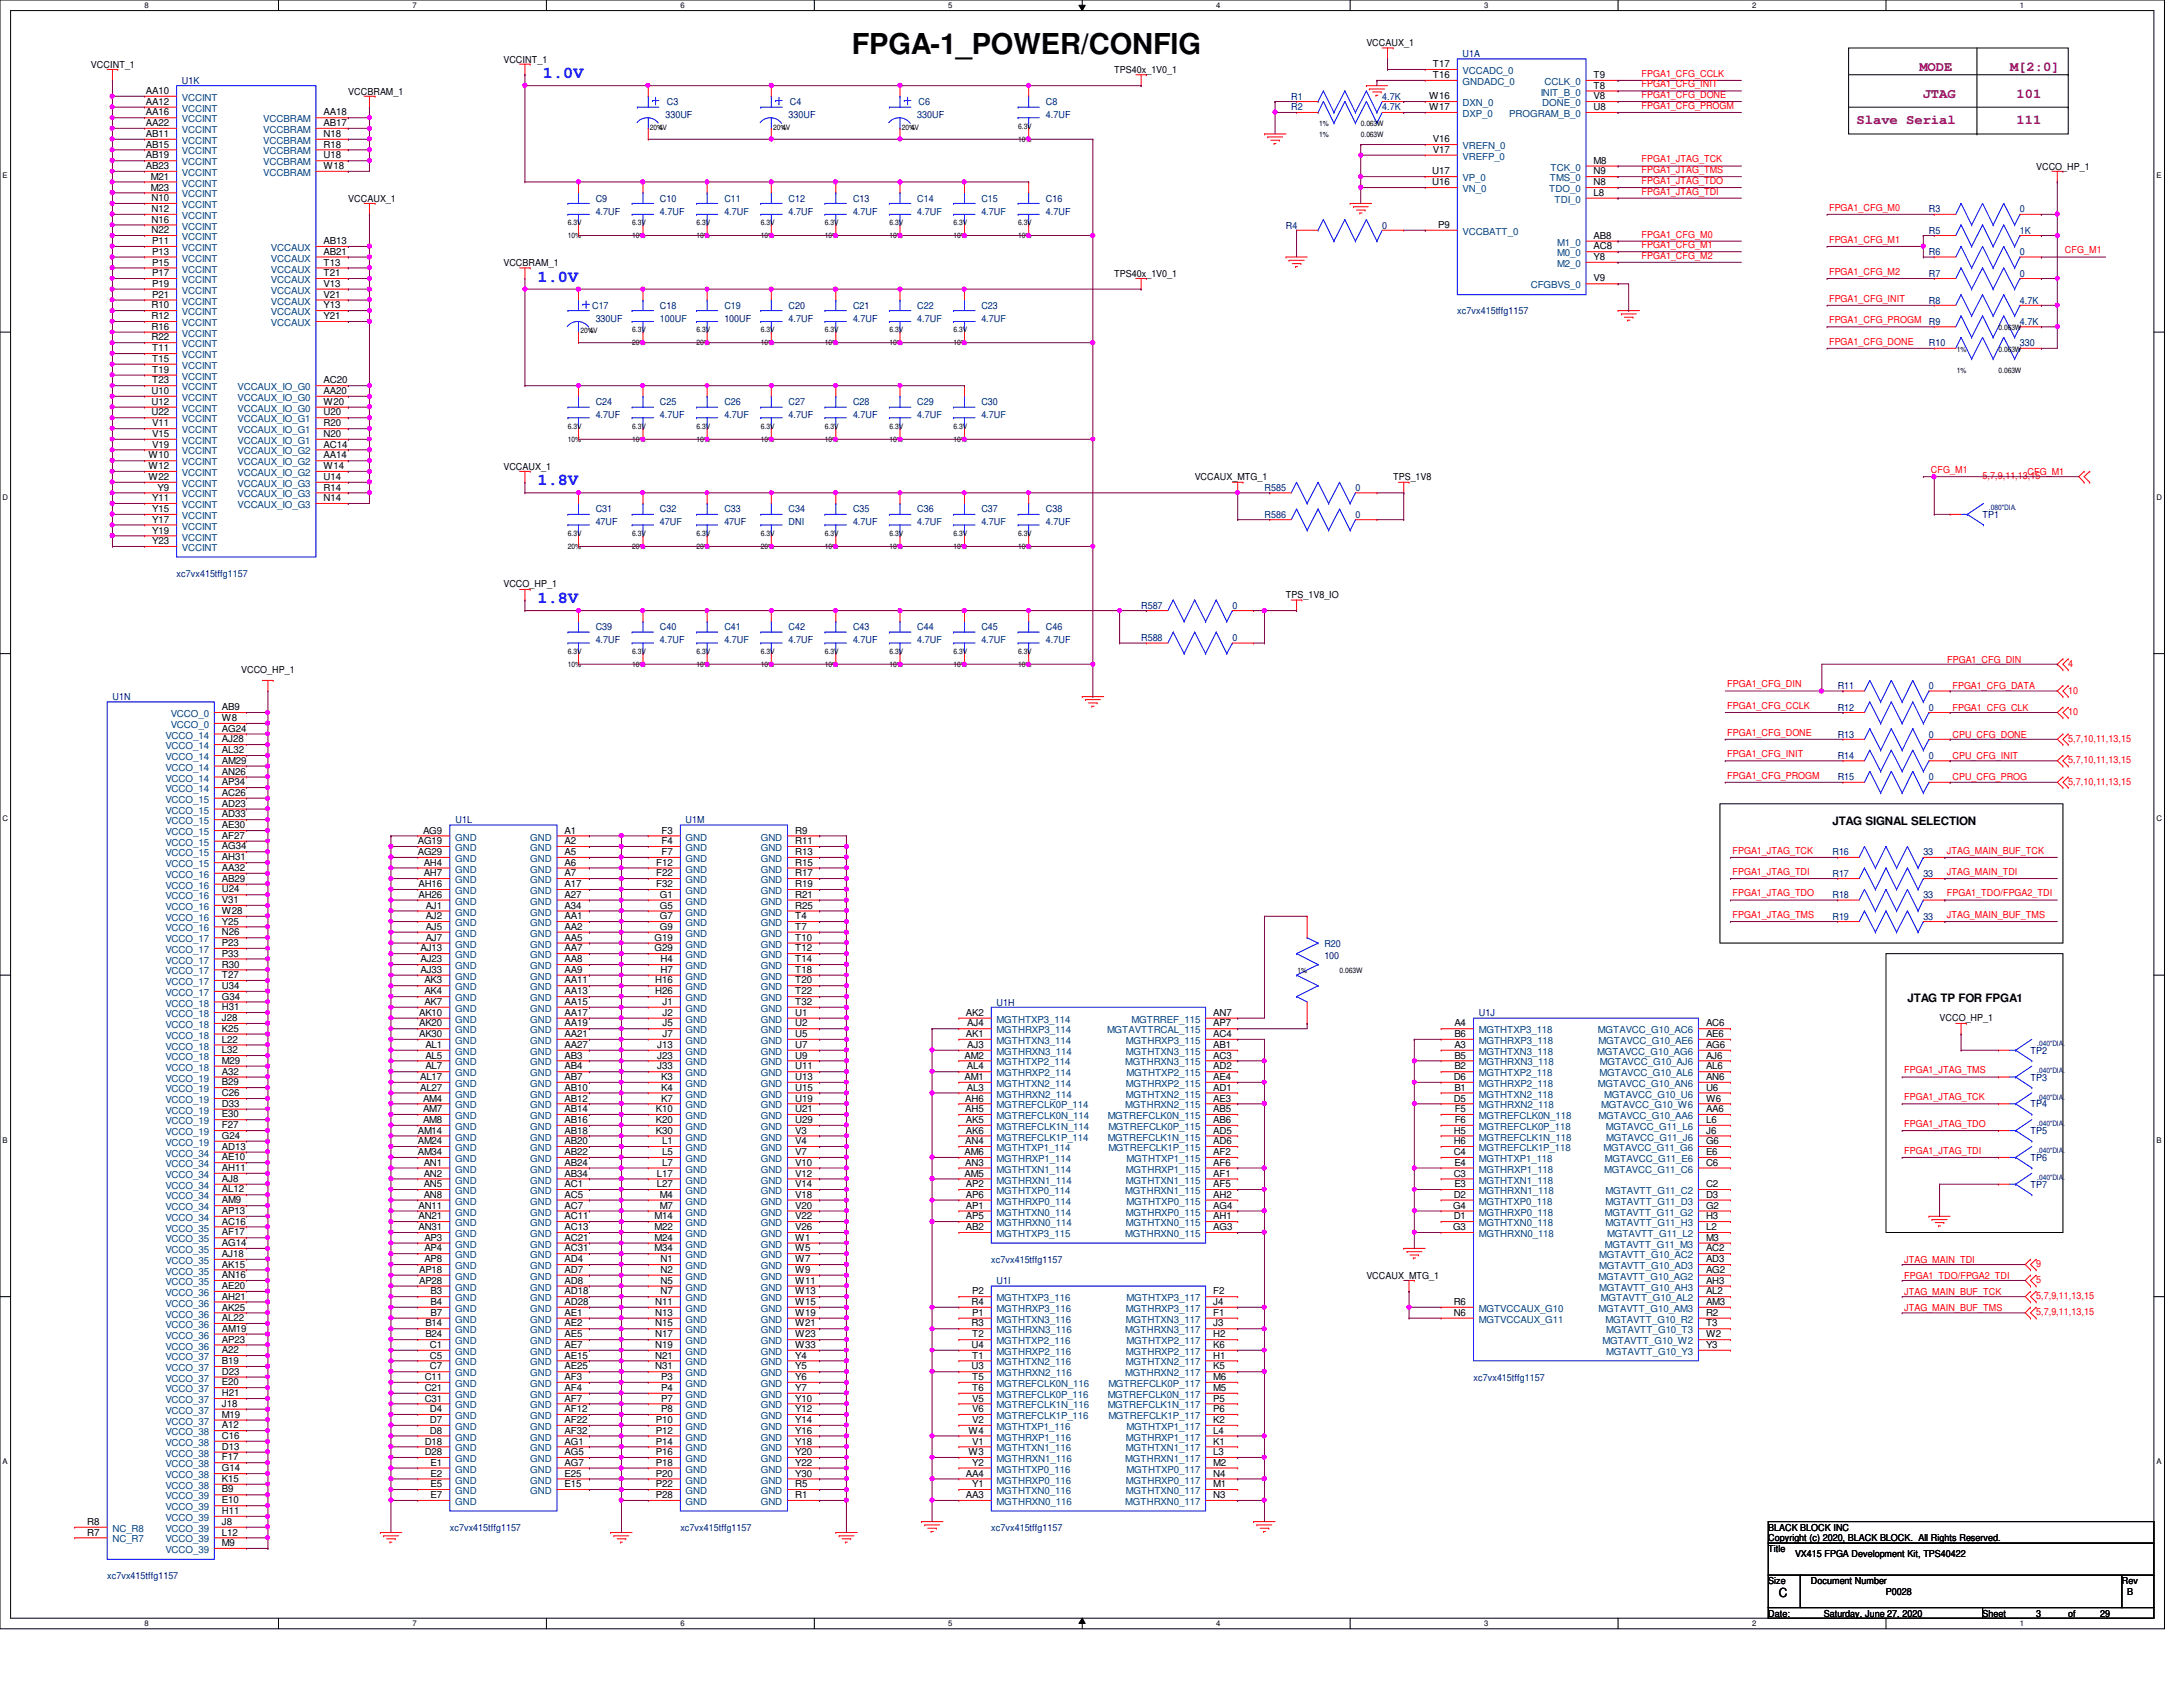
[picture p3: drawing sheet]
<svg xmlns="http://www.w3.org/2000/svg" width="279mm" height="216mm" viewBox="0 0 279 216" stroke-linecap="round" stroke-linejoin="round" font-family="sans-serif">
<defs><g id="words">
<text font-size="3.7" x="109" y="6.9">FPGA-1_POWER/CONFIG</text>
<g font-size="2.2" fill="#00f">
<text x="69.5" y="10">1.0V</text>
<text x="68.8" y="36.1">1.0V</text>
<text x="68.8" y="62.1">1.8V</text>
<text x="68.8" y="77.2">1.8V</text>
</g>
<g font-size="1.8" fill="#800080">
<text x="245.7" y="9.1">MODE</text>
<text x="257.3" y="9.1">M[2:0]</text>
<text x="237.6" y="15.9">Slave Serial</text>
<text x="246.1" y="12.5">JTAG</text>
<text x="258.1" y="12.5">101</text>
<text x="258.1" y="15.9">111</text>
</g>
<text font-size="1.6" x="227.7" y="204.4">C</text>
<g font-size="1.5">
<text x="234.5" y="105.6">JTAG SIGNAL SELECTION</text>
<text x="244.1" y="128.2">JTAG TP FOR FPGA1</text>
</g>
<g font-size="1.2">
<text x="174.9" y="5.9">VCCAUX_1</text>
<text x="11.6" y="8.7">VCCINT_1</text>
<text x="64.4" y="8">VCCINT_1</text>
<text x="142.6" y="9.4">TPS40x_1V0_1</text>
<text x="183.4" y="8.6">T17</text>
<text x="183.4" y="10">T16</text>
<text x="204" y="10">T9</text>
<text x="204" y="11.3">T8</text>
<text x="18.7" y="12">AA10</text>
<text x="18.7" y="13.4">AA12</text>
<text x="18.7" y="14.8">AA16</text>
<text x="18.7" y="16.1">AA22</text>
<text x="18.7" y="17.5">AB11</text>
<text x="41.4" y="14.8">AA18</text>
<text x="41.4" y="16.1">AB17</text>
<text x="41.4" y="17.5">N18</text>
<text x="44.6" y="12.1">VCCBRAM_1</text>
<text x="182.9" y="12.7">W16</text>
<text x="182.9" y="14.1">W17</text>
<text x="204" y="14.1">U8</text>
<text x="204" y="12.7">V8</text>
<text x="18.7" y="18.9">AB15</text>
<text x="18.7" y="20.3">AB19</text>
<text x="18.7" y="21.6">AB23</text>
<text x="19.3" y="23">M21</text>
<text x="41.4" y="18.9">R18</text>
<text x="41.4" y="20.3">U18</text>
<text x="41.4" y="21.6">W18</text>
<text x="183.3" y="22.3">U17</text>
<text x="183.3" y="23.7">U16</text>
<text x="183.4" y="18.2">V16</text>
<text x="183.4" y="19.6">V17</text>
<text x="204" y="21">M8</text>
<text x="204" y="22.3">N9</text>
<text x="204" y="23.7">N8</text>
<text x="260.6" y="21.7">VCCO_HP_1</text>
<text x="19.3" y="24.4">M23</text>
<text x="19.4" y="25.7">N10</text>
<text x="19.4" y="27.1">N12</text>
<text x="19.4" y="28.5">N16</text>
<text x="19.4" y="29.8">N22</text>
<text x="44.6" y="25.8">VCCAUX_1</text>
<text x="184.1" y="29.2">P9</text>
<text x="204" y="25.1">L8</text>
<text x="19.5" y="31.2">P11</text>
<text x="19.5" y="32.6">P13</text>
<text x="19.5" y="34">P15</text>
<text x="19.5" y="35.3">P17</text>
<text x="41.4" y="31.2">AB13</text>
<text x="41.4" y="32.6">AB21</text>
<text x="41.4" y="34">T13</text>
<text x="41.4" y="35.3">T21</text>
<text x="64.4" y="34">VCCBRAM_1</text>
<text x="142.6" y="35.4">TPS40x_1V0_1</text>
<text x="204" y="33.3">Y8</text>
<text x="204" y="31.9">AC8</text>
<text x="204" y="30.6">AB8</text>
<text x="19.4" y="39.5">R10</text>
<text x="19.4" y="40.9">R12</text>
<text x="19.5" y="36.7">P19</text>
<text x="19.5" y="38.1">P21</text>
<text x="41.4" y="36.7">V13</text>
<text x="41.4" y="38.1">V21</text>
<text x="41.4" y="39.5">Y13</text>
<text x="41.4" y="40.9">Y21</text>
<text x="204" y="36">V9</text>
<text x="19.4" y="42.2">R16</text>
<text x="19.4" y="43.6">R22</text>
<text x="19.5" y="45">T11</text>
<text x="19.5" y="46.3">T15</text>
<text x="19.5" y="47.7">T19</text>
<text x="19.4" y="50.4">U10</text>
<text x="19.4" y="51.8">U12</text>
<text x="19.4" y="53.2">U22</text>
<text x="19.5" y="49.1">T23</text>
<text x="41.4" y="49.1">AC20</text>
<text x="41.4" y="50.4">AA20</text>
<text x="41.4" y="51.8">W20</text>
<text x="41.4" y="53.2">U20</text>
<text x="19" y="58.7">W10</text>
<text x="19.5" y="54.6">V11</text>
<text x="19.5" y="55.9">V15</text>
<text x="19.5" y="57.3">V19</text>
<text x="41.4" y="54.6">R20</text>
<text x="41.4" y="55.9">N20</text>
<text x="41.4" y="57.3">AC14</text>
<text x="41.4" y="58.7">AA14</text>
<text x="19" y="60">W12</text>
<text x="19" y="61.4">W22</text>
<text x="19.5" y="64.1">Y11</text>
<text x="19.5" y="65.5">Y15</text>
<text x="20.2" y="62.8">Y9</text>
<text x="41.4" y="60">W14</text>
<text x="41.4" y="61.4">U14</text>
<text x="41.4" y="62.8">R14</text>
<text x="41.4" y="64.1">N14</text>
<text x="64.4" y="60.1">VCCAUX_1</text>
<text x="152.9" y="61.5">VCCAUX_MTG_1</text>
<text x="178.3" y="61.5">TPS_1V8</text>
<text x="19.5" y="66.9">Y17</text>
<text x="19.5" y="68.3">Y19</text>
<text x="19.5" y="69.6">Y23</text>
<text x="64.4" y="75.2">VCCO_HP_1</text>
<text x="164.6" y="76.6">TPS_1V8_IO</text>
<text x="30.9" y="86.1">VCCO_HP_1</text>
<text x="28.4" y="90.9">AB9</text>
<text x="28.4" y="92.3">W8</text>
<text x="28.4" y="93.6">AG24</text>
<text x="28.4" y="95">AJ28</text>
<text x="28.4" y="96.4">AL32</text>
<text x="28.4" y="97.7">AM29</text>
<text x="28.4" y="99.1">AN26</text>
<text x="28.4" y="100.5">AP34</text>
<text x="28.4" y="101.9">AC26</text>
<text x="28.4" y="103.3">AD23</text>
<text x="28.4" y="104.6">AD33</text>
<text x="28.4" y="106">AE30</text>
<text x="28.4" y="107.4">AF27</text>
<text x="54.1" y="106.7">AG9</text>
<text x="72.3" y="106.7">A1</text>
<text x="84.7" y="106.7">F3</text>
<text x="101.8" y="106.7">R9</text>
<text x="28.4" y="108.7">AG34</text>
<text x="28.4" y="110.1">AH31</text>
<text x="28.4" y="111.5">AA32</text>
<text x="28.4" y="112.9">AB29</text>
<text x="53.5" y="108">AG19</text>
<text x="53.5" y="109.4">AG29</text>
<text x="53.6" y="113.5">AH16</text>
<text x="54.2" y="110.8">AH4</text>
<text x="54.2" y="112.1">AH7</text>
<text x="72.3" y="108">A2</text>
<text x="72.3" y="109.4">A5</text>
<text x="72.3" y="110.8">A6</text>
<text x="72.3" y="112.1">A7</text>
<text x="72.3" y="113.5">A17</text>
<text x="84" y="110.8">F12</text>
<text x="84" y="112.1">F22</text>
<text x="84" y="113.5">F32</text>
<text x="84.7" y="108">F4</text>
<text x="84.7" y="109.4">F7</text>
<text x="101.8" y="108">R11</text>
<text x="101.8" y="109.4">R13</text>
<text x="101.8" y="110.8">R15</text>
<text x="101.8" y="112.1">R17</text>
<text x="101.8" y="113.5">R19</text>
<text x="28.4" y="114.2">U24</text>
<text x="28.4" y="115.6">V31</text>
<text x="28.4" y="117">W28</text>
<text x="28.4" y="118.3">Y25</text>
<text x="28.4" y="119.7">N26</text>
<text x="53.6" y="114.9">AH26</text>
<text x="54.5" y="116.3">AJ1</text>
<text x="54.5" y="117.6">AJ2</text>
<text x="54.5" y="119">AJ5</text>
<text x="72.3" y="114.9">A27</text>
<text x="72.3" y="116.3">A34</text>
<text x="72.3" y="117.6">AA1</text>
<text x="72.3" y="119">AA2</text>
<text x="84.5" y="114.9">G1</text>
<text x="84.5" y="116.3">G5</text>
<text x="84.5" y="117.6">G7</text>
<text x="84.5" y="119">G9</text>
<text x="101.8" y="114.9">R21</text>
<text x="101.8" y="116.3">R25</text>
<text x="101.8" y="117.6">T4</text>
<text x="101.8" y="119">T7</text>
<text x="28.4" y="121.1">P23</text>
<text x="28.4" y="122.4">P33</text>
<text x="28.4" y="123.8">R30</text>
<text x="28.4" y="125.2">T27</text>
<text x="53.8" y="121.8">AJ13</text>
<text x="53.8" y="123.1">AJ23</text>
<text x="53.8" y="124.5">AJ33</text>
<text x="54.3" y="125.9">AK3</text>
<text x="54.5" y="120.4">AJ7</text>
<text x="72.3" y="120.4">AA5</text>
<text x="72.3" y="121.8">AA7</text>
<text x="72.3" y="123.1">AA8</text>
<text x="72.3" y="124.5">AA9</text>
<text x="72.3" y="125.9">AA11</text>
<text x="83.8" y="120.4">G19</text>
<text x="83.8" y="121.8">G29</text>
<text x="83.9" y="125.9">H16</text>
<text x="84.5" y="123.1">H4</text>
<text x="84.5" y="124.5">H7</text>
<text x="101.8" y="120.4">T10</text>
<text x="101.8" y="121.8">T12</text>
<text x="101.8" y="123.1">T14</text>
<text x="101.8" y="124.5">T18</text>
<text x="101.8" y="125.9">T20</text>
<text x="28.4" y="126.6">U34</text>
<text x="28.4" y="127.9">G34</text>
<text x="28.4" y="129.3">H31</text>
<text x="28.4" y="130.7">J28</text>
<text x="53.6" y="130">AK10</text>
<text x="53.6" y="131.4">AK20</text>
<text x="54.3" y="127.3">AK4</text>
<text x="54.3" y="128.6">AK7</text>
<text x="72.3" y="127.3">AA13</text>
<text x="72.3" y="128.6">AA15</text>
<text x="72.3" y="130">AA17</text>
<text x="72.3" y="131.4">AA19</text>
<text x="83.9" y="127.3">H26</text>
<text x="84.8" y="128.6">J1</text>
<text x="84.8" y="130">J2</text>
<text x="84.8" y="131.4">J5</text>
<text x="101.8" y="127.3">T22</text>
<text x="101.8" y="128.6">T32</text>
<text x="101.8" y="130">U1</text>
<text x="101.8" y="131.4">U2</text>
<text x="123.6" y="130">AK2</text>
<text x="123.8" y="131.4">AJ4</text>
<text x="155.3" y="131.4">AP7</text>
<text x="155.3" y="130">AN7</text>
<text x="186.1" y="131.4">A4</text>
<text x="218.4" y="131.4">AC6</text>
<text x="248.2" y="130.7">VCCO_HP_1</text>
<text x="28.4" y="132">K25</text>
<text x="28.4" y="133.4">L22</text>
<text x="28.4" y="134.8">L32</text>
<text x="28.4" y="136.1">M29</text>
<text x="28.4" y="137.5">A32</text>
<text x="53.6" y="132.7">AK30</text>
<text x="54.4" y="134.1">AL1</text>
<text x="54.4" y="135.5">AL5</text>
<text x="54.4" y="136.9">AL7</text>
<text x="72.3" y="132.7">AA21</text>
<text x="72.3" y="134.1">AA27</text>
<text x="72.3" y="135.5">AB3</text>
<text x="72.3" y="136.9">AB4</text>
<text x="84.1" y="134.1">J13</text>
<text x="84.1" y="135.5">J23</text>
<text x="84.1" y="136.9">J33</text>
<text x="84.8" y="132.7">J7</text>
<text x="101.8" y="132.7">U5</text>
<text x="101.8" y="134.1">U7</text>
<text x="101.8" y="135.5">U9</text>
<text x="101.8" y="136.9">U11</text>
<text x="123.4" y="135.5">AM2</text>
<text x="123.6" y="132.7">AK1</text>
<text x="123.7" y="136.9">AL4</text>
<text x="123.8" y="134.1">AJ3</text>
<text x="155.3" y="132.7">AC4</text>
<text x="155.3" y="134.1">AB1</text>
<text x="155.3" y="135.5">AC3</text>
<text x="155.3" y="136.9">AD2</text>
<text x="186.1" y="132.7">B6</text>
<text x="186.1" y="134.1">A3</text>
<text x="186.1" y="135.5">B5</text>
<text x="186.1" y="136.9">B2</text>
<text x="218.4" y="132.7">AE6</text>
<text x="218.4" y="134.1">AG6</text>
<text x="218.4" y="135.5">AJ6</text>
<text x="218.4" y="136.9">AL6</text>
<text x="28.4" y="138.9">B29</text>
<text x="28.4" y="140.3">C26</text>
<text x="28.4" y="141.6">D33</text>
<text x="28.4" y="143">E30</text>
<text x="53.8" y="138.2">AL17</text>
<text x="53.8" y="139.6">AL27</text>
<text x="54.1" y="141">AM4</text>
<text x="54.1" y="142.3">AM7</text>
<text x="54.1" y="143.7">AM8</text>
<text x="72.3" y="138.2">AB7</text>
<text x="72.3" y="139.6">AB10</text>
<text x="72.3" y="141">AB12</text>
<text x="72.3" y="142.3">AB14</text>
<text x="72.3" y="143.7">AB16</text>
<text x="83.9" y="142.3">K10</text>
<text x="83.9" y="143.7">K20</text>
<text x="84.6" y="138.2">K3</text>
<text x="84.6" y="139.6">K4</text>
<text x="84.6" y="141">K7</text>
<text x="101.8" y="138.2">U13</text>
<text x="101.8" y="139.6">U15</text>
<text x="101.8" y="141">U19</text>
<text x="101.8" y="142.3">U21</text>
<text x="101.8" y="143.7">U29</text>
<text x="123.4" y="138.2">AM1</text>
<text x="123.5" y="141">AH6</text>
<text x="123.5" y="142.3">AH5</text>
<text x="123.6" y="143.7">AK5</text>
<text x="123.7" y="139.6">AL3</text>
<text x="155.3" y="138.2">AE4</text>
<text x="155.3" y="139.6">AD1</text>
<text x="155.3" y="143.7">AB6</text>
<text x="155.3" y="141">AE3</text>
<text x="155.3" y="142.3">AB5</text>
<text x="186.1" y="138.2">D6</text>
<text x="186.1" y="141">D5</text>
<text x="186.1" y="139.6">B1</text>
<text x="186.2" y="143.7">F6</text>
<text x="186.2" y="142.3">F5</text>
<text x="218.4" y="143.7">L6</text>
<text x="218.4" y="142.3">AA6</text>
<text x="218.4" y="138.2">AN6</text>
<text x="218.4" y="139.6">U6</text>
<text x="218.4" y="141">W6</text>
<text x="28.4" y="144.4">F27</text>
<text x="28.4" y="145.8">G24</text>
<text x="28.4" y="147.2">AD13</text>
<text x="28.4" y="148.5">AE10</text>
<text x="28.4" y="149.9">AH11</text>
<text x="53.5" y="145.1">AM14</text>
<text x="53.5" y="146.4">AM24</text>
<text x="53.5" y="147.8">AM34</text>
<text x="54.2" y="149.2">AN1</text>
<text x="72.3" y="145.1">AB18</text>
<text x="72.3" y="146.4">AB20</text>
<text x="72.3" y="147.8">AB22</text>
<text x="72.3" y="149.2">AB24</text>
<text x="83.9" y="145.1">K30</text>
<text x="84.8" y="146.4">L1</text>
<text x="84.8" y="147.8">L5</text>
<text x="84.8" y="149.2">L7</text>
<text x="101.8" y="145.1">V3</text>
<text x="101.8" y="146.4">V4</text>
<text x="101.8" y="147.8">V7</text>
<text x="101.8" y="149.2">V10</text>
<text x="123.4" y="147.8">AM6</text>
<text x="123.5" y="146.4">AN4</text>
<text x="123.5" y="149.2">AN3</text>
<text x="123.6" y="145.1">AK6</text>
<text x="155.3" y="145.1">AD5</text>
<text x="155.3" y="146.4">AD6</text>
<text x="155.3" y="147.8">AF2</text>
<text x="155.3" y="149.2">AF6</text>
<text x="186.1" y="145.1">H5</text>
<text x="186.1" y="146.4">H6</text>
<text x="186.1" y="147.8">C4</text>
<text x="186.1" y="149.2">E4</text>
<text x="218.4" y="149.2">C6</text>
<text x="218.4" y="147.8">E6</text>
<text x="218.4" y="146.4">G6</text>
<text x="218.4" y="145.1">J6</text>
<text x="28.4" y="151.3">AJ8</text>
<text x="28.4" y="152.6">AL12</text>
<text x="28.4" y="154">AM9</text>
<text x="28.4" y="155.4">AP13</text>
<text x="53.6" y="154.7">AN11</text>
<text x="54.2" y="150.6">AN2</text>
<text x="54.2" y="151.9">AN5</text>
<text x="54.2" y="153.3">AN8</text>
<text x="72.3" y="150.6">AB34</text>
<text x="72.3" y="151.9">AC1</text>
<text x="72.3" y="153.3">AC5</text>
<text x="72.3" y="154.7">AC7</text>
<text x="84.1" y="150.6">L17</text>
<text x="84.1" y="151.9">L27</text>
<text x="84.5" y="153.3">M4</text>
<text x="84.5" y="154.7">M7</text>
<text x="101.8" y="150.6">V12</text>
<text x="101.8" y="151.9">V14</text>
<text x="101.8" y="153.3">V18</text>
<text x="101.8" y="154.7">V20</text>
<text x="123.4" y="150.6">AM5</text>
<text x="123.6" y="151.9">AP2</text>
<text x="123.6" y="153.3">AP6</text>
<text x="123.6" y="154.7">AP1</text>
<text x="155.3" y="150.6">AF1</text>
<text x="155.3" y="151.9">AF5</text>
<text x="155.3" y="153.3">AH2</text>
<text x="155.3" y="154.7">AG4</text>
<text x="186" y="154.7">G4</text>
<text x="186.1" y="150.6">C3</text>
<text x="186.1" y="153.3">D2</text>
<text x="186.1" y="151.9">E3</text>
<text x="218.4" y="151.9">C2</text>
<text x="218.4" y="153.3">D3</text>
<text x="218.4" y="154.7">G2</text>
<text x="28.4" y="156.7">AC16</text>
<text x="28.4" y="158.1">AF17</text>
<text x="28.4" y="159.5">AG14</text>
<text x="28.4" y="160.9">AJ18</text>
<text x="53.6" y="156">AN21</text>
<text x="53.6" y="157.4">AN31</text>
<text x="54.3" y="158.8">AP3</text>
<text x="54.3" y="160.1">AP4</text>
<text x="54.3" y="161.5">AP8</text>
<text x="72.3" y="156">AC11</text>
<text x="72.3" y="157.4">AC13</text>
<text x="72.3" y="158.8">AC21</text>
<text x="72.3" y="160.1">AC31</text>
<text x="72.3" y="161.5">AD4</text>
<text x="83.8" y="156">M14</text>
<text x="83.8" y="157.4">M22</text>
<text x="83.8" y="158.8">M24</text>
<text x="83.8" y="160.1">M34</text>
<text x="84.5" y="161.5">N1</text>
<text x="101.8" y="156">V22</text>
<text x="101.8" y="157.4">V26</text>
<text x="101.8" y="158.8">W1</text>
<text x="101.8" y="160.1">W5</text>
<text x="101.8" y="161.5">W7</text>
<text x="123.6" y="156">AP5</text>
<text x="123.6" y="157.4">AB2</text>
<text x="155.3" y="156">AH1</text>
<text x="155.3" y="157.4">AG3</text>
<text x="186" y="157.4">G3</text>
<text x="186.1" y="156">D1</text>
<text x="218.4" y="156">H3</text>
<text x="218.4" y="157.4">L2</text>
<text x="218.4" y="158.8">M3</text>
<text x="218.4" y="160.1">AC2</text>
<text x="218.4" y="161.5">AD3</text>
<text x="28.4" y="162.2">AK15</text>
<text x="28.4" y="163.6">AN16</text>
<text x="28.4" y="165">AE20</text>
<text x="28.4" y="166.3">AH21</text>
<text x="28.4" y="167.7">AK25</text>
<text x="53.6" y="162.9">AP18</text>
<text x="53.6" y="164.3">AP28</text>
<text x="55.1" y="165.7">B3</text>
<text x="55.1" y="167">B4</text>
<text x="72.3" y="162.9">AD7</text>
<text x="72.3" y="164.3">AD8</text>
<text x="72.3" y="165.7">AD18</text>
<text x="72.3" y="167">AD28</text>
<text x="83.9" y="167">N11</text>
<text x="84.5" y="162.9">N2</text>
<text x="84.5" y="164.3">N5</text>
<text x="84.5" y="165.7">N7</text>
<text x="101.8" y="162.9">W9</text>
<text x="101.8" y="164.3">W11</text>
<text x="101.8" y="165.7">W13</text>
<text x="101.8" y="167">W15</text>
<text x="124.3" y="167">R4</text>
<text x="124.4" y="165.7">P2</text>
<text x="155.3" y="165.7">F2</text>
<text x="155.3" y="167">J4</text>
<text x="174.9" y="163.7">VCCAUX_MTG_1</text>
<text x="186.1" y="167">R6</text>
<text x="218.4" y="162.9">AG2</text>
<text x="218.4" y="164.3">AH3</text>
<text x="218.4" y="165.7">AL2</text>
<text x="218.4" y="167">AM3</text>
<text x="28.4" y="169.1">AL22</text>
<text x="28.4" y="170.4">AM19</text>
<text x="28.4" y="171.8">AP23</text>
<text x="28.4" y="173.2">A22</text>
<text x="54.4" y="169.8">B14</text>
<text x="54.4" y="171.2">B24</text>
<text x="55" y="172.5">C1</text>
<text x="55" y="173.9">C5</text>
<text x="55.1" y="168.4">B7</text>
<text x="72.3" y="168.4">AE1</text>
<text x="72.3" y="169.8">AE2</text>
<text x="72.3" y="171.2">AE5</text>
<text x="72.3" y="172.5">AE7</text>
<text x="72.3" y="173.9">AE15</text>
<text x="83.9" y="168.4">N13</text>
<text x="83.9" y="169.8">N15</text>
<text x="83.9" y="171.2">N17</text>
<text x="83.9" y="172.5">N19</text>
<text x="83.9" y="173.9">N21</text>
<text x="101.8" y="168.4">W19</text>
<text x="101.8" y="169.8">W21</text>
<text x="101.8" y="171.2">W23</text>
<text x="101.8" y="172.5">W33</text>
<text x="101.8" y="173.9">Y4</text>
<text x="124.3" y="169.8">R3</text>
<text x="124.3" y="172.5">U4</text>
<text x="124.4" y="168.4">P1</text>
<text x="124.4" y="171.2">T2</text>
<text x="124.4" y="173.9">T1</text>
<text x="155.3" y="168.4">F1</text>
<text x="155.3" y="169.8">J3</text>
<text x="155.3" y="171.2">H2</text>
<text x="155.3" y="172.5">K6</text>
<text x="155.3" y="173.9">H1</text>
<text x="186.1" y="168.4">N6</text>
<text x="218.4" y="168.4">R2</text>
<text x="218.4" y="169.8">T3</text>
<text x="218.4" y="171.2">W2</text>
<text x="218.4" y="172.5">Y3</text>
<text x="28.4" y="174.6">B19</text>
<text x="28.4" y="175.9">D23</text>
<text x="28.4" y="177.3">E20</text>
<text x="28.4" y="178.7">H21</text>
<text x="54.4" y="176.6">C11</text>
<text x="54.4" y="178">C21</text>
<text x="54.4" y="179.4">C31</text>
<text x="55" y="175.3">C7</text>
<text x="72.3" y="175.3">AE25</text>
<text x="72.3" y="176.6">AF3</text>
<text x="72.3" y="178">AF4</text>
<text x="72.3" y="179.4">AF7</text>
<text x="83.9" y="175.3">N31</text>
<text x="84.6" y="176.6">P3</text>
<text x="84.6" y="178">P4</text>
<text x="84.6" y="179.4">P7</text>
<text x="101.8" y="175.3">Y5</text>
<text x="101.8" y="176.6">Y6</text>
<text x="101.8" y="178">Y7</text>
<text x="101.8" y="179.4">Y10</text>
<text x="124.3" y="175.3">U3</text>
<text x="124.4" y="178">T6</text>
<text x="124.4" y="176.6">T5</text>
<text x="124.4" y="179.4">V5</text>
<text x="155.3" y="176.6">M6</text>
<text x="155.3" y="175.3">K5</text>
<text x="155.3" y="178">M5</text>
<text x="155.3" y="179.4">P5</text>
<text x="28.4" y="180">J18</text>
<text x="28.4" y="181.4">M19</text>
<text x="28.4" y="182.8">A12</text>
<text x="28.4" y="184.1">C16</text>
<text x="28.4" y="185.5">D13</text>
<text x="54.4" y="184.9">D18</text>
<text x="55" y="180.7">D4</text>
<text x="55" y="182.1">D7</text>
<text x="55" y="183.5">D8</text>
<text x="72.3" y="180.7">AF12</text>
<text x="72.3" y="182.1">AF22</text>
<text x="72.3" y="183.5">AF32</text>
<text x="72.3" y="184.9">AG1</text>
<text x="83.9" y="182.1">P10</text>
<text x="83.9" y="183.5">P12</text>
<text x="83.9" y="184.9">P14</text>
<text x="84.6" y="180.7">P8</text>
<text x="101.8" y="180.7">Y12</text>
<text x="101.8" y="182.1">Y14</text>
<text x="101.8" y="183.5">Y16</text>
<text x="101.8" y="184.9">Y18</text>
<text x="124" y="183.5">W4</text>
<text x="124.4" y="180.7">V6</text>
<text x="124.4" y="182.1">V2</text>
<text x="124.4" y="184.9">V1</text>
<text x="155.3" y="180.7">P6</text>
<text x="155.3" y="182.1">K2</text>
<text x="155.3" y="183.5">L4</text>
<text x="155.3" y="184.9">K1</text>
<text x="28.4" y="186.9">F17</text>
<text x="28.4" y="188.3">G14</text>
<text x="28.4" y="189.7">K15</text>
<text x="28.4" y="191">B9</text>
<text x="54.4" y="186.2">D28</text>
<text x="55.1" y="187.6">E1</text>
<text x="55.1" y="189">E2</text>
<text x="55.1" y="190.3">E5</text>
<text x="55.1" y="191.7">E7</text>
<text x="72.3" y="190.3">E15</text>
<text x="72.3" y="189">E25</text>
<text x="72.3" y="186.2">AG5</text>
<text x="72.3" y="187.6">AG7</text>
<text x="83.9" y="186.2">P16</text>
<text x="83.9" y="187.6">P18</text>
<text x="83.9" y="189">P20</text>
<text x="83.9" y="190.3">P22</text>
<text x="83.9" y="191.7">P28</text>
<text x="101.8" y="191.7">R1</text>
<text x="101.8" y="190.3">R5</text>
<text x="101.8" y="186.2">Y20</text>
<text x="101.8" y="187.6">Y22</text>
<text x="101.8" y="189">Y30</text>
<text x="123.6" y="189">AA4</text>
<text x="123.6" y="191.7">AA3</text>
<text x="124" y="186.2">W3</text>
<text x="124.4" y="187.6">Y2</text>
<text x="124.4" y="190.3">Y1</text>
<text x="155.3" y="186.2">L3</text>
<text x="155.3" y="187.6">M2</text>
<text x="155.3" y="189">N4</text>
<text x="155.3" y="190.3">M1</text>
<text x="155.3" y="191.7">N3</text>
<text x="11.2" y="196.5">R7</text>
<text x="11.2" y="195.2">R8</text>
<text x="28.4" y="192.4">E10</text>
<text x="28.4" y="193.8">H11</text>
<text x="28.4" y="195.2">J8</text>
<text x="28.4" y="196.5">L12</text>
<text x="28.4" y="197.9">M9</text>
<text x="226.3" y="195.9">BLACK BLOCK INC</text>
<text x="226.3" y="197.3">Copyright (c) 2020, BLACK BLOCK. All Rights Reserved.</text>
<text x="226.3" y="198.6">Title</text>
<text x="226.3" y="202.7">Size</text>
<text x="229.7" y="199.3">VX415 FPGA Development Kit, TPS40422</text>
<text x="231.8" y="202.7">Document Number</text>
<text x="271.6" y="202.7">Rev</text>
<text x="226.3" y="206.9">Date:</text>
<text x="233.4" y="206.9">Saturday, June 27, 2020</text>
<text x="241.4" y="204.1">P0028</text>
<text x="253.7" y="206.9">Sheet</text>
<text x="260.6" y="206.9">3</text>
<text x="264.7" y="206.9">of</text>
<text x="268.8" y="206.9">29</text>
<text x="272.2" y="204.1">B</text>
</g>
<g font-size="1.2" fill="#000080">
<text x="23.3" y="10.7">U1K</text>
<text x="187.2" y="7.3">U1A</text>
<text x="85.2" y="15.1">330UF</text>
<text x="85.3" y="13.5">C3</text>
<text x="100.9" y="15.1">330UF</text>
<text x="101.1" y="13.5">C4</text>
<text x="117.4" y="15.1">330UF</text>
<text x="117.6" y="13.5">C6</text>
<text x="133.9" y="13.5">C8</text>
<text x="133.9" y="15.1">4.7UF</text>
<text x="165.3" y="14.1">R2</text>
<text x="165.3" y="12.8">R1</text>
<text x="176.9" y="14.1">4.7K</text>
<text x="176.9" y="12.8">4.7K</text>
<text x="76.2" y="25.8">C9</text>
<text x="76.2" y="27.5">4.7UF</text>
<text x="84.5" y="25.8">C10</text>
<text x="84.5" y="27.5">4.7UF</text>
<text x="92.7" y="25.8">C11</text>
<text x="92.7" y="27.5">4.7UF</text>
<text x="100.9" y="25.8">C12</text>
<text x="100.9" y="27.5">4.7UF</text>
<text x="109.2" y="25.8">C13</text>
<text x="109.2" y="27.5">4.7UF</text>
<text x="117.4" y="25.8">C14</text>
<text x="117.4" y="27.5">4.7UF</text>
<text x="125.6" y="25.8">C15</text>
<text x="125.6" y="27.5">4.7UF</text>
<text x="133.9" y="25.8">C16</text>
<text x="133.9" y="27.5">4.7UF</text>
<text x="164.6" y="29.3">R4</text>
<text x="176.9" y="29.3">0</text>
<text x="246.9" y="27.2">R3</text>
<text x="246.9" y="29.9">R5</text>
<text x="258.5" y="27.2">0</text>
<text x="258.5" y="29.9">1K</text>
<text x="246.9" y="32.7">R6</text>
<text x="246.9" y="35.4">R7</text>
<text x="258.5" y="32.7">0</text>
<text x="258.5" y="35.4">0</text>
<text x="75.8" y="39.5">C17</text>
<text x="76.2" y="41.2">330UF</text>
<text x="84.5" y="39.5">C18</text>
<text x="84.5" y="41.2">100UF</text>
<text x="92.7" y="39.5">C19</text>
<text x="92.7" y="41.2">100UF</text>
<text x="100.9" y="39.5">C20</text>
<text x="100.9" y="41.2">4.7UF</text>
<text x="109.2" y="39.5">C21</text>
<text x="109.2" y="41.2">4.7UF</text>
<text x="117.4" y="39.5">C22</text>
<text x="117.4" y="41.2">4.7UF</text>
<text x="125.6" y="39.5">C23</text>
<text x="125.6" y="41.2">4.7UF</text>
<text x="186.5" y="40.2">xc7vx415tffg1157</text>
<text x="246.9" y="41.6">R9</text>
<text x="246.9" y="38.9">R8</text>
<text x="258.5" y="41.6">4.7K</text>
<text x="258.5" y="38.9">4.7K</text>
<text x="246.9" y="44.3">R10</text>
<text x="258.5" y="44.3">330</text>
<text x="76.2" y="51.9">C24</text>
<text x="76.2" y="53.5">4.7UF</text>
<text x="84.5" y="51.9">C25</text>
<text x="84.5" y="53.5">4.7UF</text>
<text x="92.7" y="51.9">C26</text>
<text x="92.7" y="53.5">4.7UF</text>
<text x="100.9" y="51.9">C27</text>
<text x="100.9" y="53.5">4.7UF</text>
<text x="109.2" y="51.9">C28</text>
<text x="109.2" y="53.5">4.7UF</text>
<text x="117.4" y="51.9">C29</text>
<text x="117.4" y="53.5">4.7UF</text>
<text x="125.6" y="51.9">C30</text>
<text x="125.6" y="53.5">4.7UF</text>
<text x="76.2" y="65.6">C31</text>
<text x="84.5" y="65.6">C32</text>
<text x="92.7" y="65.6">C33</text>
<text x="100.9" y="65.6">C34</text>
<text x="109.2" y="65.6">C35</text>
<text x="117.4" y="65.6">C36</text>
<text x="125.6" y="65.6">C37</text>
<text x="133.9" y="65.6">C38</text>
<text x="161.8" y="62.9">R585</text>
<text x="173.5" y="62.9">0</text>
<text x="76.2" y="67.2">47UF</text>
<text x="84.5" y="67.2">47UF</text>
<text x="92.7" y="67.2">47UF</text>
<text x="100.9" y="67.2">DNI</text>
<text x="109.2" y="67.2">4.7UF</text>
<text x="117.4" y="67.2">4.7UF</text>
<text x="125.6" y="67.2">4.7UF</text>
<text x="133.9" y="67.2">4.7UF</text>
<text x="161.8" y="66.3">R586</text>
<text x="173.5" y="66.3">0</text>
<text x="253.7" y="66.3">TP1</text>
<text x="22.6" y="73.8">xc7vx415tffg1157</text>
<text x="146" y="77.9">R587</text>
<text x="157.7" y="77.9">0</text>
<text x="76.2" y="80.7">C39</text>
<text x="76.2" y="82.3">4.7UF</text>
<text x="84.5" y="80.7">C40</text>
<text x="84.5" y="82.3">4.7UF</text>
<text x="92.7" y="80.7">C41</text>
<text x="92.7" y="82.3">4.7UF</text>
<text x="100.9" y="80.7">C42</text>
<text x="100.9" y="82.3">4.7UF</text>
<text x="109.2" y="80.7">C43</text>
<text x="109.2" y="82.3">4.7UF</text>
<text x="117.4" y="80.7">C44</text>
<text x="117.4" y="82.3">4.7UF</text>
<text x="125.6" y="80.7">C45</text>
<text x="125.6" y="82.3">4.7UF</text>
<text x="133.9" y="80.7">C46</text>
<text x="133.9" y="82.3">4.7UF</text>
<text x="146" y="82">R588</text>
<text x="157.7" y="82">0</text>
<text x="14.4" y="89.6">U1N</text>
<text x="235.2" y="88.2">R11</text>
<text x="246.9" y="88.2">0</text>
<text x="235.2" y="94.4">R13</text>
<text x="235.2" y="91">R12</text>
<text x="246.9" y="94.4">0</text>
<text x="246.9" y="91">0</text>
<text x="235.2" y="97.2">R14</text>
<text x="235.2" y="99.9">R15</text>
<text x="246.9" y="97.2">0</text>
<text x="246.9" y="99.9">0</text>
<text x="58.3" y="105.4">U1L</text>
<text x="87.8" y="105.4">U1M</text>
<text x="234.5" y="112.2">R17</text>
<text x="234.5" y="109.5">R16</text>
<text x="246.2" y="112.2">33</text>
<text x="246.2" y="109.5">33</text>
<text x="234.5" y="117.7">R19</text>
<text x="234.5" y="115">R18</text>
<text x="246.2" y="117.7">33</text>
<text x="246.2" y="115">33</text>
<text x="169.5" y="121.2">R20</text>
<text x="169.5" y="122.8">100</text>
<text x="127.6" y="128.7">U1H</text>
<text x="189.3" y="130">U1J</text>
<text x="259.9" y="134.9">TP2</text>
<text x="259.9" y="141.7">TP4</text>
<text x="259.9" y="138.3">TP3</text>
<text x="259.9" y="148.6">TP6</text>
<text x="259.9" y="145.2">TP5</text>
<text x="259.9" y="152">TP7</text>
<text x="126.9" y="161.6">xc7vx415tffg1157</text>
<text x="127.6" y="164.3">U1I</text>
<text x="188.6" y="176.7">xc7vx415tffg1157</text>
<text x="57.6" y="195.9">xc7vx415tffg1157</text>
<text x="87.1" y="195.9">xc7vx415tffg1157</text>
<text x="126.9" y="195.9">xc7vx415tffg1157</text>
<text x="13.7" y="202.1">xc7vx415tffg1157</text>
</g>
<g font-size="1.2" fill="#004080">
<text x="187.2" y="9.5">VCCADC_0</text>
<text x="187.2" y="10.9">GNDADC_0</text>
<text x="197.7" y="10.9">CCLK_0</text>
<text x="23.3" y="12.9">VCCINT</text>
<text x="23.3" y="14.3">VCCINT</text>
<text x="23.3" y="15.7">VCCINT</text>
<text x="23.3" y="17">VCCINT</text>
<text x="33.7" y="15.7">VCCBRAM</text>
<text x="33.7" y="17">VCCBRAM</text>
<text x="187.2" y="13.6">DXN_0</text>
<text x="187.2" y="15">DXP_0</text>
<text x="193.2" y="15">PROGRAM_B_0</text>
<text x="197.2" y="12.2">INIT_B_0</text>
<text x="197.4" y="13.6">DONE_0</text>
<text x="23.3" y="18.4">VCCINT</text>
<text x="23.3" y="19.8">VCCINT</text>
<text x="23.3" y="21.2">VCCINT</text>
<text x="23.3" y="22.5">VCCINT</text>
<text x="23.3" y="23.9">VCCINT</text>
<text x="33.7" y="18.4">VCCBRAM</text>
<text x="33.7" y="19.8">VCCBRAM</text>
<text x="33.7" y="21.2">VCCBRAM</text>
<text x="33.7" y="22.5">VCCBRAM</text>
<text x="187.2" y="19.1">VREFN_0</text>
<text x="187.2" y="20.4">VREFP_0</text>
<text x="187.2" y="23.2">VP_0</text>
<text x="198.4" y="23.2">TMS_0</text>
<text x="198.5" y="21.8">TCK_0</text>
<text x="23.3" y="25.3">VCCINT</text>
<text x="23.3" y="26.6">VCCINT</text>
<text x="23.3" y="28">VCCINT</text>
<text x="23.3" y="29.4">VCCINT</text>
<text x="187.2" y="24.6">VN_0</text>
<text x="198.3" y="24.6">TDO_0</text>
<text x="199" y="26">TDI_0</text>
<text x="23.3" y="30.7">VCCINT</text>
<text x="23.3" y="32.1">VCCINT</text>
<text x="23.3" y="33.5">VCCINT</text>
<text x="23.3" y="34.9">VCCINT</text>
<text x="34.7" y="32.1">VCCAUX</text>
<text x="34.7" y="33.5">VCCAUX</text>
<text x="34.7" y="34.9">VCCAUX</text>
<text x="187.2" y="30.1">VCCBATT_0</text>
<text x="199.3" y="34.2">M2_0</text>
<text x="199.3" y="32.8">M0_0</text>
<text x="199.3" y="31.5">M1_0</text>
<text x="23.3" y="36.2">VCCINT</text>
<text x="23.3" y="37.6">VCCINT</text>
<text x="23.3" y="39">VCCINT</text>
<text x="23.3" y="40.3">VCCINT</text>
<text x="23.3" y="41.7">VCCINT</text>
<text x="34.7" y="36.2">VCCAUX</text>
<text x="34.7" y="37.6">VCCAUX</text>
<text x="34.7" y="39">VCCAUX</text>
<text x="34.7" y="40.3">VCCAUX</text>
<text x="34.7" y="41.7">VCCAUX</text>
<text x="195.9" y="36.9">CFGBVS_0</text>
<text x="23.3" y="43.1">VCCINT</text>
<text x="23.3" y="44.4">VCCINT</text>
<text x="23.3" y="45.8">VCCINT</text>
<text x="23.3" y="47.2">VCCINT</text>
<text x="23.3" y="48.6">VCCINT</text>
<text x="23.3" y="50">VCCINT</text>
<text x="23.3" y="51.3">VCCINT</text>
<text x="23.3" y="52.7">VCCINT</text>
<text x="30.4" y="50">VCCAUX_IO_G0</text>
<text x="30.4" y="51.3">VCCAUX_IO_G0</text>
<text x="30.4" y="52.7">VCCAUX_IO_G0</text>
<text x="23.3" y="54.1">VCCINT</text>
<text x="23.3" y="55.5">VCCINT</text>
<text x="23.3" y="56.8">VCCINT</text>
<text x="23.3" y="58.2">VCCINT</text>
<text x="23.3" y="59.6">VCCINT</text>
<text x="30.4" y="54.1">VCCAUX_IO_G1</text>
<text x="30.4" y="55.5">VCCAUX_IO_G1</text>
<text x="30.4" y="56.8">VCCAUX_IO_G1</text>
<text x="30.4" y="58.2">VCCAUX_IO_G2</text>
<text x="30.4" y="59.6">VCCAUX_IO_G2</text>
<text x="23.3" y="60.9">VCCINT</text>
<text x="23.3" y="62.3">VCCINT</text>
<text x="23.3" y="63.7">VCCINT</text>
<text x="23.3" y="65">VCCINT</text>
<text x="30.4" y="60.9">VCCAUX_IO_G2</text>
<text x="30.4" y="62.3">VCCAUX_IO_G3</text>
<text x="30.4" y="63.7">VCCAUX_IO_G3</text>
<text x="30.4" y="65">VCCAUX_IO_G3</text>
<text x="23.3" y="66.4">VCCINT</text>
<text x="23.3" y="67.8">VCCINT</text>
<text x="23.3" y="69.2">VCCINT</text>
<text x="23.3" y="70.5">VCCINT</text>
<text x="21.2" y="94.5">VCCO_14</text>
<text x="21.2" y="95.9">VCCO_14</text>
<text x="21.8" y="91.8">VCCO_0</text>
<text x="21.8" y="93.2">VCCO_0</text>
<text x="21.2" y="97.3">VCCO_14</text>
<text x="21.2" y="98.6">VCCO_14</text>
<text x="21.2" y="100">VCCO_14</text>
<text x="21.2" y="101.4">VCCO_14</text>
<text x="21.2" y="102.7">VCCO_15</text>
<text x="21.2" y="104.1">VCCO_15</text>
<text x="21.2" y="105.5">VCCO_15</text>
<text x="21.2" y="106.9">VCCO_15</text>
<text x="58.3" y="107.6">GND</text>
<text x="67.9" y="107.6">GND</text>
<text x="87.8" y="107.6">GND</text>
<text x="97.4" y="107.6">GND</text>
<text x="21.2" y="108.2">VCCO_15</text>
<text x="21.2" y="109.6">VCCO_15</text>
<text x="21.2" y="111">VCCO_15</text>
<text x="21.2" y="112.4">VCCO_16</text>
<text x="21.2" y="113.7">VCCO_16</text>
<text x="58.3" y="108.9">GND</text>
<text x="58.3" y="110.3">GND</text>
<text x="58.3" y="111.7">GND</text>
<text x="58.3" y="113">GND</text>
<text x="67.9" y="108.9">GND</text>
<text x="67.9" y="110.3">GND</text>
<text x="67.9" y="111.7">GND</text>
<text x="67.9" y="113">GND</text>
<text x="87.8" y="108.9">GND</text>
<text x="87.8" y="110.3">GND</text>
<text x="87.8" y="111.7">GND</text>
<text x="87.8" y="113">GND</text>
<text x="97.4" y="108.9">GND</text>
<text x="97.4" y="110.3">GND</text>
<text x="97.4" y="111.7">GND</text>
<text x="97.4" y="113">GND</text>
<text x="21.2" y="115.1">VCCO_16</text>
<text x="21.2" y="116.5">VCCO_16</text>
<text x="21.2" y="117.9">VCCO_16</text>
<text x="21.2" y="119.2">VCCO_16</text>
<text x="58.3" y="114.4">GND</text>
<text x="58.3" y="115.8">GND</text>
<text x="58.3" y="117.2">GND</text>
<text x="58.3" y="118.5">GND</text>
<text x="58.3" y="119.9">GND</text>
<text x="67.9" y="114.4">GND</text>
<text x="67.9" y="115.8">GND</text>
<text x="67.9" y="117.2">GND</text>
<text x="67.9" y="118.5">GND</text>
<text x="67.9" y="119.9">GND</text>
<text x="87.8" y="114.4">GND</text>
<text x="87.8" y="115.8">GND</text>
<text x="87.8" y="117.2">GND</text>
<text x="87.8" y="118.5">GND</text>
<text x="87.8" y="119.9">GND</text>
<text x="97.4" y="114.4">GND</text>
<text x="97.4" y="115.8">GND</text>
<text x="97.4" y="117.2">GND</text>
<text x="97.4" y="118.5">GND</text>
<text x="97.4" y="119.9">GND</text>
<text x="21.2" y="120.6">VCCO_17</text>
<text x="21.2" y="122">VCCO_17</text>
<text x="21.2" y="123.3">VCCO_17</text>
<text x="21.2" y="124.7">VCCO_17</text>
<text x="58.3" y="121.3">GND</text>
<text x="58.3" y="122.6">GND</text>
<text x="58.3" y="124">GND</text>
<text x="58.3" y="125.4">GND</text>
<text x="67.9" y="121.3">GND</text>
<text x="67.9" y="122.6">GND</text>
<text x="67.9" y="124">GND</text>
<text x="67.9" y="125.4">GND</text>
<text x="87.8" y="121.3">GND</text>
<text x="87.8" y="122.6">GND</text>
<text x="87.8" y="124">GND</text>
<text x="87.8" y="125.4">GND</text>
<text x="97.4" y="121.3">GND</text>
<text x="97.4" y="122.6">GND</text>
<text x="97.4" y="124">GND</text>
<text x="97.4" y="125.4">GND</text>
<text x="21.2" y="126.1">VCCO_17</text>
<text x="21.2" y="127.5">VCCO_17</text>
<text x="21.2" y="128.8">VCCO_18</text>
<text x="21.2" y="130.2">VCCO_18</text>
<text x="21.2" y="131.6">VCCO_18</text>
<text x="58.3" y="126.7">GND</text>
<text x="58.3" y="128.1">GND</text>
<text x="58.3" y="129.5">GND</text>
<text x="58.3" y="130.9">GND</text>
<text x="67.9" y="126.7">GND</text>
<text x="67.9" y="128.1">GND</text>
<text x="67.9" y="129.5">GND</text>
<text x="67.9" y="130.9">GND</text>
<text x="87.8" y="126.7">GND</text>
<text x="87.8" y="128.1">GND</text>
<text x="87.8" y="129.5">GND</text>
<text x="87.8" y="130.9">GND</text>
<text x="97.4" y="126.7">GND</text>
<text x="97.4" y="128.1">GND</text>
<text x="97.4" y="129.5">GND</text>
<text x="97.4" y="130.9">GND</text>
<text x="127.6" y="130.9">MGTHTXP3_114</text>
<text x="144.8" y="130.9">MGTRREF_115</text>
<text x="21.2" y="132.9">VCCO_18</text>
<text x="21.2" y="134.3">VCCO_18</text>
<text x="21.2" y="135.7">VCCO_18</text>
<text x="21.2" y="137">VCCO_18</text>
<text x="58.3" y="132.2">GND</text>
<text x="58.3" y="133.6">GND</text>
<text x="58.3" y="135">GND</text>
<text x="58.3" y="136.4">GND</text>
<text x="58.3" y="137.8">GND</text>
<text x="67.9" y="132.2">GND</text>
<text x="67.9" y="133.6">GND</text>
<text x="67.9" y="135">GND</text>
<text x="67.9" y="136.4">GND</text>
<text x="67.9" y="137.8">GND</text>
<text x="87.8" y="132.2">GND</text>
<text x="87.8" y="133.6">GND</text>
<text x="87.8" y="135">GND</text>
<text x="87.8" y="136.4">GND</text>
<text x="87.8" y="137.8">GND</text>
<text x="97.4" y="132.2">GND</text>
<text x="97.4" y="133.6">GND</text>
<text x="97.4" y="135">GND</text>
<text x="97.4" y="136.4">GND</text>
<text x="97.4" y="137.8">GND</text>
<text x="127.6" y="132.2">MGTHRXP3_114</text>
<text x="127.6" y="133.6">MGTHTXN3_114</text>
<text x="127.6" y="135">MGTHRXN3_114</text>
<text x="127.6" y="136.4">MGTHTXP2_114</text>
<text x="127.6" y="137.8">MGTHRXP2_114</text>
<text x="141.7" y="132.2">MGTAVTTRCAL_115</text>
<text x="144" y="136.4">MGTHRXN3_115</text>
<text x="144.1" y="133.6">MGTHRXP3_115</text>
<text x="144.1" y="135">MGTHTXN3_115</text>
<text x="144.2" y="137.8">MGTHTXP2_115</text>
<text x="189.3" y="132.2">MGTHTXP3_118</text>
<text x="189.3" y="133.6">MGTHRXP3_118</text>
<text x="189.3" y="135">MGTHTXN3_118</text>
<text x="189.3" y="136.4">MGTHRXN3_118</text>
<text x="189.3" y="137.8">MGTHTXP2_118</text>
<text x="204.4" y="135">MGTAVCC_G10_AG6</text>
<text x="204.5" y="132.2">MGTAVCC_G10_AC6</text>
<text x="204.6" y="133.6">MGTAVCC_G10_AE6</text>
<text x="204.7" y="137.8">MGTAVCC_G10_AL6</text>
<text x="204.8" y="136.4">MGTAVCC_G10_AJ6</text>
<text x="21.2" y="138.4">VCCO_19</text>
<text x="21.2" y="139.8">VCCO_19</text>
<text x="21.2" y="141.2">VCCO_19</text>
<text x="21.2" y="142.5">VCCO_19</text>
<text x="21.2" y="143.9">VCCO_19</text>
<text x="58.3" y="139.1">GND</text>
<text x="58.3" y="140.5">GND</text>
<text x="58.3" y="141.9">GND</text>
<text x="58.3" y="143.2">GND</text>
<text x="67.9" y="139.1">GND</text>
<text x="67.9" y="140.5">GND</text>
<text x="67.9" y="141.9">GND</text>
<text x="67.9" y="143.2">GND</text>
<text x="87.8" y="139.1">GND</text>
<text x="87.8" y="140.5">GND</text>
<text x="87.8" y="141.9">GND</text>
<text x="87.8" y="143.2">GND</text>
<text x="97.4" y="139.1">GND</text>
<text x="97.4" y="140.5">GND</text>
<text x="97.4" y="141.9">GND</text>
<text x="97.4" y="143.2">GND</text>
<text x="127.6" y="139.1">MGTHTXN2_114</text>
<text x="127.6" y="141.9">MGTREFCLK0P_114</text>
<text x="127.6" y="140.5">MGTHRXN2_114</text>
<text x="127.6" y="143.2">MGTREFCLK0N_114</text>
<text x="141.8" y="143.2">MGTREFCLK0N_115</text>
<text x="144" y="141.9">MGTHRXN2_115</text>
<text x="144.1" y="139.1">MGTHRXP2_115</text>
<text x="144.1" y="140.5">MGTHTXN2_115</text>
<text x="189.3" y="139.1">MGTHRXP2_118</text>
<text x="189.3" y="140.5">MGTHTXN2_118</text>
<text x="189.3" y="141.9">MGTHRXN2_118</text>
<text x="189.3" y="143.2">MGTREFCLK0N_118</text>
<text x="204.5" y="139.1">MGTAVCC_G10_AN6</text>
<text x="204.6" y="143.2">MGTAVCC_G10_AA6</text>
<text x="204.9" y="141.9">MGTAVCC_G10_W6</text>
<text x="205.3" y="140.5">MGTAVCC_G10_U6</text>
<text x="21.2" y="145.3">VCCO_19</text>
<text x="21.2" y="146.6">VCCO_19</text>
<text x="21.2" y="148">VCCO_34</text>
<text x="21.2" y="149.4">VCCO_34</text>
<text x="58.3" y="144.6">GND</text>
<text x="58.3" y="146">GND</text>
<text x="58.3" y="147.3">GND</text>
<text x="58.3" y="148.7">GND</text>
<text x="67.9" y="144.6">GND</text>
<text x="67.9" y="146">GND</text>
<text x="67.9" y="147.3">GND</text>
<text x="67.9" y="148.7">GND</text>
<text x="87.8" y="144.6">GND</text>
<text x="87.8" y="146">GND</text>
<text x="87.8" y="147.3">GND</text>
<text x="87.8" y="148.7">GND</text>
<text x="97.4" y="144.6">GND</text>
<text x="97.4" y="146">GND</text>
<text x="97.4" y="147.3">GND</text>
<text x="97.4" y="148.7">GND</text>
<text x="127.6" y="144.6">MGTREFCLK1N_114</text>
<text x="127.6" y="146">MGTREFCLK1P_114</text>
<text x="127.6" y="147.3">MGTHTXP1_114</text>
<text x="127.6" y="148.7">MGTHRXP1_114</text>
<text x="141.8" y="146">MGTREFCLK1N_115</text>
<text x="141.9" y="144.6">MGTREFCLK0P_115</text>
<text x="141.9" y="147.3">MGTREFCLK1P_115</text>
<text x="144.2" y="148.7">MGTHTXP1_115</text>
<text x="189.3" y="144.6">MGTREFCLK0P_118</text>
<text x="189.3" y="146">MGTREFCLK1N_118</text>
<text x="189.3" y="147.3">MGTREFCLK1P_118</text>
<text x="189.3" y="148.7">MGTHTXP1_118</text>
<text x="205.2" y="147.3">MGTAVCC_G11_G6</text>
<text x="205.4" y="148.7">MGTAVCC_G11_E6</text>
<text x="205.5" y="144.6">MGTAVCC_G11_L6</text>
<text x="205.6" y="146">MGTAVCC_G11_J6</text>
<text x="21.2" y="150.7">VCCO_34</text>
<text x="21.2" y="152.1">VCCO_34</text>
<text x="21.2" y="153.5">VCCO_34</text>
<text x="21.2" y="154.9">VCCO_34</text>
<text x="58.3" y="150.1">GND</text>
<text x="58.3" y="151.5">GND</text>
<text x="58.3" y="152.8">GND</text>
<text x="58.3" y="154.2">GND</text>
<text x="58.3" y="155.6">GND</text>
<text x="67.9" y="150.1">GND</text>
<text x="67.9" y="151.5">GND</text>
<text x="67.9" y="152.8">GND</text>
<text x="67.9" y="154.2">GND</text>
<text x="67.9" y="155.6">GND</text>
<text x="87.8" y="150.1">GND</text>
<text x="87.8" y="151.5">GND</text>
<text x="87.8" y="152.8">GND</text>
<text x="87.8" y="154.2">GND</text>
<text x="87.8" y="155.6">GND</text>
<text x="97.4" y="150.1">GND</text>
<text x="97.4" y="151.5">GND</text>
<text x="97.4" y="152.8">GND</text>
<text x="97.4" y="154.2">GND</text>
<text x="97.4" y="155.6">GND</text>
<text x="127.6" y="150.1">MGTHTXN1_114</text>
<text x="127.6" y="151.5">MGTHRXN1_114</text>
<text x="127.6" y="152.8">MGTHTXP0_114</text>
<text x="127.6" y="154.2">MGTHRXP0_114</text>
<text x="127.6" y="155.6">MGTHTXN0_114</text>
<text x="144" y="152.8">MGTHRXN1_115</text>
<text x="144.1" y="150.1">MGTHRXP1_115</text>
<text x="144.1" y="151.5">MGTHTXN1_115</text>
<text x="144.1" y="155.6">MGTHRXP0_115</text>
<text x="144.2" y="154.2">MGTHTXP0_115</text>
<text x="189.3" y="150.1">MGTHRXP1_118</text>
<text x="189.3" y="151.5">MGTHTXN1_118</text>
<text x="189.3" y="152.8">MGTHRXN1_118</text>
<text x="189.3" y="154.2">MGTHTXP0_118</text>
<text x="189.3" y="155.6">MGTHRXP0_118</text>
<text x="205.3" y="150.1">MGTAVCC_G11_C6</text>
<text x="205.4" y="155.6">MGTAVTT_G11_G2</text>
<text x="205.5" y="152.8">MGTAVTT_G11_C2</text>
<text x="205.5" y="154.2">MGTAVTT_G11_D3</text>
<text x="21.2" y="156.3">VCCO_34</text>
<text x="21.2" y="157.6">VCCO_35</text>
<text x="21.2" y="159">VCCO_35</text>
<text x="21.2" y="160.4">VCCO_35</text>
<text x="21.2" y="161.8">VCCO_35</text>
<text x="58.3" y="156.9">GND</text>
<text x="58.3" y="158.3">GND</text>
<text x="58.3" y="159.7">GND</text>
<text x="58.3" y="161">GND</text>
<text x="67.9" y="156.9">GND</text>
<text x="67.9" y="158.3">GND</text>
<text x="67.9" y="159.7">GND</text>
<text x="67.9" y="161">GND</text>
<text x="87.8" y="156.9">GND</text>
<text x="87.8" y="158.3">GND</text>
<text x="87.8" y="159.7">GND</text>
<text x="87.8" y="161">GND</text>
<text x="97.4" y="156.9">GND</text>
<text x="97.4" y="158.3">GND</text>
<text x="97.4" y="159.7">GND</text>
<text x="97.4" y="161">GND</text>
<text x="127.6" y="156.9">MGTHRXN0_114</text>
<text x="127.6" y="158.3">MGTHTXP3_115</text>
<text x="144" y="158.3">MGTHRXN0_115</text>
<text x="144.1" y="156.9">MGTHTXN0_115</text>
<text x="189.3" y="156.9">MGTHTXN0_118</text>
<text x="189.3" y="158.3">MGTHRXN0_118</text>
<text x="204.7" y="161">MGTAVTT_G10_AC2</text>
<text x="205.4" y="159.7">MGTAVTT_G11_M3</text>
<text x="205.5" y="156.9">MGTAVTT_G11_H3</text>
<text x="205.7" y="158.3">MGTAVTT_G11_L2</text>
<text x="21.2" y="163.1">VCCO_35</text>
<text x="21.2" y="164.5">VCCO_35</text>
<text x="21.2" y="165.9">VCCO_36</text>
<text x="21.2" y="167.2">VCCO_36</text>
<text x="58.3" y="162.4">GND</text>
<text x="58.3" y="163.8">GND</text>
<text x="58.3" y="165.2">GND</text>
<text x="58.3" y="166.5">GND</text>
<text x="58.3" y="167.9">GND</text>
<text x="67.9" y="162.4">GND</text>
<text x="67.9" y="163.8">GND</text>
<text x="67.9" y="165.2">GND</text>
<text x="67.9" y="166.5">GND</text>
<text x="67.9" y="167.9">GND</text>
<text x="87.8" y="162.4">GND</text>
<text x="87.8" y="163.8">GND</text>
<text x="87.8" y="165.2">GND</text>
<text x="87.8" y="166.5">GND</text>
<text x="87.8" y="167.9">GND</text>
<text x="97.4" y="162.4">GND</text>
<text x="97.4" y="163.8">GND</text>
<text x="97.4" y="165.2">GND</text>
<text x="97.4" y="166.5">GND</text>
<text x="97.4" y="167.9">GND</text>
<text x="127.6" y="166.5">MGTHTXP3_116</text>
<text x="127.6" y="167.9">MGTHRXP3_116</text>
<text x="144.1" y="167.9">MGTHRXP3_117</text>
<text x="144.2" y="166.5">MGTHTXP3_117</text>
<text x="189.3" y="167.9">MGTVCCAUX_G10</text>
<text x="204.6" y="163.8">MGTAVTT_G10_AG2</text>
<text x="204.6" y="167.9">MGTAVTT_G10_AM3</text>
<text x="204.7" y="162.4">MGTAVTT_G10_AD3</text>
<text x="204.7" y="165.2">MGTAVTT_G10_AH3</text>
<text x="204.9" y="166.5">MGTAVTT_G10_AL2</text>
<text x="21.2" y="168.6">VCCO_36</text>
<text x="21.2" y="170">VCCO_36</text>
<text x="21.2" y="171.3">VCCO_36</text>
<text x="21.2" y="172.7">VCCO_36</text>
<text x="58.3" y="169.3">GND</text>
<text x="58.3" y="170.6">GND</text>
<text x="58.3" y="172">GND</text>
<text x="58.3" y="173.4">GND</text>
<text x="67.9" y="169.3">GND</text>
<text x="67.9" y="170.6">GND</text>
<text x="67.9" y="172">GND</text>
<text x="67.9" y="173.4">GND</text>
<text x="87.8" y="169.3">GND</text>
<text x="87.8" y="170.6">GND</text>
<text x="87.8" y="172">GND</text>
<text x="87.8" y="173.4">GND</text>
<text x="97.4" y="169.3">GND</text>
<text x="97.4" y="170.6">GND</text>
<text x="97.4" y="172">GND</text>
<text x="97.4" y="173.4">GND</text>
<text x="127.6" y="169.3">MGTHTXN3_116</text>
<text x="127.6" y="170.6">MGTHRXN3_116</text>
<text x="127.6" y="172">MGTHTXP2_116</text>
<text x="127.6" y="173.4">MGTHRXP2_116</text>
<text x="144" y="170.6">MGTHRXN3_117</text>
<text x="144.1" y="169.3">MGTHTXN3_117</text>
<text x="144.1" y="173.4">MGTHRXP2_117</text>
<text x="144.2" y="172">MGTHTXP2_117</text>
<text x="189.3" y="169.3">MGTVCCAUX_G11</text>
<text x="205.1" y="172">MGTAVTT_G10_W2</text>
<text x="205.5" y="169.3">MGTAVTT_G10_R2</text>
<text x="205.6" y="170.6">MGTAVTT_G10_T3</text>
<text x="205.6" y="173.4">MGTAVTT_G10_Y3</text>
<text x="21.2" y="174.1">VCCO_37</text>
<text x="21.2" y="175.5">VCCO_37</text>
<text x="21.2" y="176.8">VCCO_37</text>
<text x="21.2" y="178.2">VCCO_37</text>
<text x="21.2" y="179.6">VCCO_37</text>
<text x="58.3" y="174.8">GND</text>
<text x="58.3" y="176.1">GND</text>
<text x="58.3" y="177.5">GND</text>
<text x="58.3" y="178.9">GND</text>
<text x="67.9" y="174.8">GND</text>
<text x="67.9" y="176.1">GND</text>
<text x="67.9" y="177.5">GND</text>
<text x="67.9" y="178.9">GND</text>
<text x="87.8" y="174.8">GND</text>
<text x="87.8" y="176.1">GND</text>
<text x="87.8" y="177.5">GND</text>
<text x="87.8" y="178.9">GND</text>
<text x="97.4" y="174.8">GND</text>
<text x="97.4" y="176.1">GND</text>
<text x="97.4" y="177.5">GND</text>
<text x="97.4" y="178.9">GND</text>
<text x="127.6" y="174.8">MGTHTXN2_116</text>
<text x="127.6" y="178.9">MGTREFCLK0P_116</text>
<text x="127.6" y="176.1">MGTHRXN2_116</text>
<text x="127.6" y="177.5">MGTREFCLK0N_116</text>
<text x="141.8" y="178.9">MGTREFCLK0N_117</text>
<text x="141.9" y="177.5">MGTREFCLK0P_117</text>
<text x="144" y="176.1">MGTHRXN2_117</text>
<text x="144.1" y="174.8">MGTHTXN2_117</text>
<text x="21.2" y="180.9">VCCO_37</text>
<text x="21.2" y="182.3">VCCO_37</text>
<text x="21.2" y="183.7">VCCO_38</text>
<text x="21.2" y="185">VCCO_38</text>
<text x="58.3" y="180.3">GND</text>
<text x="58.3" y="181.6">GND</text>
<text x="58.3" y="183">GND</text>
<text x="58.3" y="184.4">GND</text>
<text x="58.3" y="185.8">GND</text>
<text x="67.9" y="180.3">GND</text>
<text x="67.9" y="181.6">GND</text>
<text x="67.9" y="183">GND</text>
<text x="67.9" y="184.4">GND</text>
<text x="67.9" y="185.8">GND</text>
<text x="87.8" y="180.3">GND</text>
<text x="87.8" y="181.6">GND</text>
<text x="87.8" y="183">GND</text>
<text x="87.8" y="184.4">GND</text>
<text x="87.8" y="185.8">GND</text>
<text x="97.4" y="180.3">GND</text>
<text x="97.4" y="181.6">GND</text>
<text x="97.4" y="183">GND</text>
<text x="97.4" y="184.4">GND</text>
<text x="97.4" y="185.8">GND</text>
<text x="127.6" y="180.3">MGTREFCLK1N_116</text>
<text x="127.6" y="181.6">MGTREFCLK1P_116</text>
<text x="127.6" y="183">MGTHTXP1_116</text>
<text x="127.6" y="184.4">MGTHRXP1_116</text>
<text x="127.6" y="185.8">MGTHTXN1_116</text>
<text x="141.8" y="180.3">MGTREFCLK1N_117</text>
<text x="141.9" y="181.6">MGTREFCLK1P_117</text>
<text x="144.1" y="184.4">MGTHRXP1_117</text>
<text x="144.1" y="185.8">MGTHTXN1_117</text>
<text x="144.2" y="183">MGTHTXP1_117</text>
<text x="21.2" y="186.4">VCCO_38</text>
<text x="21.2" y="187.8">VCCO_38</text>
<text x="21.2" y="189.2">VCCO_38</text>
<text x="21.2" y="190.5">VCCO_38</text>
<text x="21.2" y="191.9">VCCO_39</text>
<text x="58.3" y="187.1">GND</text>
<text x="58.3" y="188.5">GND</text>
<text x="58.3" y="189.9">GND</text>
<text x="58.3" y="191.2">GND</text>
<text x="67.9" y="191.2">GND</text>
<text x="67.9" y="189.9">GND</text>
<text x="67.9" y="187.1">GND</text>
<text x="67.9" y="188.5">GND</text>
<text x="87.8" y="187.1">GND</text>
<text x="87.8" y="188.5">GND</text>
<text x="87.8" y="189.9">GND</text>
<text x="87.8" y="191.2">GND</text>
<text x="97.4" y="191.2">GND</text>
<text x="97.4" y="187.1">GND</text>
<text x="97.4" y="188.5">GND</text>
<text x="97.4" y="189.9">GND</text>
<text x="127.6" y="187.1">MGTHRXN1_116</text>
<text x="127.6" y="188.5">MGTHTXP0_116</text>
<text x="127.6" y="189.9">MGTHRXP0_116</text>
<text x="127.6" y="191.2">MGTHTXN0_116</text>
<text x="144" y="187.1">MGTHRXN1_117</text>
<text x="144.1" y="189.9">MGTHRXP0_117</text>
<text x="144.1" y="191.2">MGTHTXN0_117</text>
<text x="144.2" y="188.5">MGTHTXP0_117</text>
<text x="14.4" y="197.4">NC_R7</text>
<text x="14.4" y="196">NC_R8</text>
<text x="21.2" y="193.3">VCCO_39</text>
<text x="21.2" y="194.6">VCCO_39</text>
<text x="21.2" y="196">VCCO_39</text>
<text x="21.2" y="197.4">VCCO_39</text>
<text x="58.3" y="192.6">GND</text>
<text x="87.8" y="192.6">GND</text>
<text x="97.4" y="192.6">GND</text>
<text x="127.6" y="192.6">MGTHRXN0_116</text>
<text x="144" y="192.6">MGTHRXN0_117</text>
<text x="21.2" y="198.8">VCCO_39</text>
</g>
<g font-size="1.2" fill="#f00">
<text x="210.1" y="9.8">FPGA1_CFG_CCLK</text>
<text x="210.1" y="11.2">FPGA1_CFG_INIT</text>
<text x="210.1" y="12.5">FPGA1_CFG_DONE</text>
<text x="210.1" y="13.9">FPGA1_CFG_PROGM</text>
<text x="210.1" y="20.8">FPGA1_JTAG_TCK</text>
<text x="210.1" y="23.5">FPGA1_JTAG_TDO</text>
<text x="210.1" y="22.1">FPGA1_JTAG_TMS</text>
<text x="210.1" y="24.9">FPGA1_JTAG_TDI</text>
<text x="234.1" y="27">FPGA1_CFG_M0</text>
<text x="210.1" y="30.4">FPGA1_CFG_M0</text>
<text x="210.1" y="31.7">FPGA1_CFG_M1</text>
<text x="210.1" y="33.1">FPGA1_CFG_M2</text>
<text x="234.1" y="31.1">FPGA1_CFG_M1</text>
<text x="234.1" y="35.2">FPGA1_CFG_M2</text>
<text x="264.3" y="32.4">CFG_M1</text>
<text x="234.1" y="38.6">FPGA1_CFG_INIT</text>
<text x="234.1" y="41.4">FPGA1_CFG_PROGM</text>
<text x="234.1" y="44.1">FPGA1_CFG_DONE</text>
<text x="247.1" y="60.5">CFG_M1</text>
<text x="253.7" y="61.3">5,7,9,11,13,15</text>
<text x="259.5" y="60.8">CFG_M1</text>
<text x="221.1" y="88">FPGA1_CFG_DIN</text>
<text x="249.2" y="84.8">FPGA1_CFG_DIN</text>
<text x="249.9" y="88.2">FPGA1_CFG_DATA</text>
<text x="264.7" y="88.8">10</text>
<text x="264.7" y="85.3">4</text>
<text x="221.1" y="90.7">FPGA1_CFG_CCLK</text>
<text x="221.1" y="94.1">FPGA1_CFG_DONE</text>
<text x="249.9" y="91">FPGA1_CFG_CLK</text>
<text x="249.9" y="94.4">CPU_CFG_DONE</text>
<text x="264.7" y="91.5">10</text>
<text x="264.7" y="95">5,7,10,11,13,15</text>
<text x="221.1" y="96.9">FPGA1_CFG_INIT</text>
<text x="221.1" y="99.7">FPGA1_CFG_PROGM</text>
<text x="249.9" y="97.2">CPU_CFG_INIT</text>
<text x="249.9" y="99.9">CPU_CFG_PROG</text>
<text x="264.7" y="97.7">5,7,10,11,13,15</text>
<text x="264.7" y="100.4">5,7,10,11,13,15</text>
<text x="221.7" y="109.3">FPGA1_JTAG_TCK</text>
<text x="221.7" y="112">FPGA1_JTAG_TDI</text>
<text x="249.2" y="109.3">JTAG_MAIN_BUF_TCK</text>
<text x="249.2" y="112">JTAG_MAIN_TDI</text>
<text x="221.7" y="114.7">FPGA1_JTAG_TDO</text>
<text x="221.7" y="117.5">FPGA1_JTAG_TMS</text>
<text x="249.2" y="114.7">FPGA1_TDO/FPGA2_TDI</text>
<text x="249.2" y="117.5">JTAG_MAIN_BUF_TMS</text>
<text x="243.7" y="137.4">FPGA1_JTAG_TMS</text>
<text x="243.7" y="140.8">FPGA1_JTAG_TCK</text>
<text x="243.7" y="147.7">FPGA1_JTAG_TDI</text>
<text x="243.7" y="144.2">FPGA1_JTAG_TDO</text>
<text x="243.7" y="161.6">JTAG_MAIN_TDI</text>
<text x="243.7" y="163.7">FPGA1_TDO/FPGA2_TDI</text>
<text x="243.7" y="165.7">JTAG_MAIN_BUF_TCK</text>
<text x="243.7" y="167.8">JTAG_MAIN_BUF_TMS</text>
<text x="260.6" y="164.2">5</text>
<text x="260.6" y="166.3">5,7,9,11,13,15</text>
<text x="260.6" y="162.1">9</text>
<text x="260.6" y="168.3">5,7,9,11,13,15</text>
</g>
<g font-size="1">
<text x="18.5" y="1">8</text>
<text x="52.8" y="1">7</text>
<text x="87.1" y="1">6</text>
<text x="121.4" y="1">5</text>
<text x="155.7" y="1">4</text>
<text x="189.9" y="1">3</text>
<text x="224.2" y="1">2</text>
<text x="258.5" y="1">1</text>
<text x=".3" y="22.8">E</text>
<text x="276" y="22.8">E</text>
<text x=".3" y="64">D</text>
<text x="276" y="64">D</text>
<text x=".3" y="105.1">C</text>
<text x="276" y="105.1">C</text>
<text x=".3" y="146.3">B</text>
<text x="276" y="146.3">B</text>
<text x=".3" y="187.4">A</text>
<text x="276" y="187.4">A</text>
<text x="18.5" y="208.1">8</text>
<text x="52.8" y="208.1">7</text>
<text x="87.1" y="208.1">6</text>
<text x="121.4" y="208.1">5</text>
<text x="155.7" y="208.1">4</text>
<text x="189.9" y="208.1">3</text>
<text x="224.2" y="208.1">2</text>
<text x="258.5" y="208.1">1</text>
</g>
<g font-size=".9">
<text x="83.2" y="16.6">20%</text>
<text x="84.3" y="16.6">4V</text>
<text x="99" y="16.6">20%</text>
<text x="100.1" y="16.6">4V</text>
<text x="115.4" y="16.6">20%</text>
<text x="116.6" y="16.6">4V</text>
<text x="130.3" y="16.5">6.3V</text>
<text x="168.8" y="17.6">1%</text>
<text x="168.8" y="16.2">1%</text>
<text x="174.2" y="17.6">0.063W</text>
<text x="174.2" y="16.2">0.063W</text>
<text x="130.3" y="18.1">10%</text>
<text x="72.7" y="28.8">6.3V</text>
<text x="80.9" y="28.8">6.3V</text>
<text x="89.2" y="28.8">6.3V</text>
<text x="97.4" y="28.8">6.3V</text>
<text x="105.6" y="28.8">6.3V</text>
<text x="113.8" y="28.8">6.3V</text>
<text x="122" y="28.8">6.3V</text>
<text x="130.3" y="28.8">6.3V</text>
<text x="72.7" y="30.4">10%</text>
<text x="80.9" y="30.4">10%</text>
<text x="89.2" y="30.4">10%</text>
<text x="97.4" y="30.4">10%</text>
<text x="105.6" y="30.4">10%</text>
<text x="113.8" y="30.4">10%</text>
<text x="122" y="30.4">10%</text>
<text x="130.3" y="30.4">10%</text>
<text x="74.3" y="42.7">20%</text>
<text x="75.4" y="42.7">4V</text>
<text x="80.9" y="44.2">20%</text>
<text x="80.9" y="42.5">6.3V</text>
<text x="89.2" y="44.2">20%</text>
<text x="89.2" y="42.5">6.3V</text>
<text x="97.4" y="44.2">10%</text>
<text x="97.4" y="42.5">6.3V</text>
<text x="105.6" y="44.2">10%</text>
<text x="105.6" y="42.5">6.3V</text>
<text x="113.8" y="44.2">10%</text>
<text x="113.8" y="42.5">6.3V</text>
<text x="122" y="44.2">10%</text>
<text x="122" y="42.5">6.3V</text>
<text x="250.4" y="47.8">1%</text>
<text x="250.4" y="45">1%</text>
<text x="255.8" y="47.8">0.063W</text>
<text x="255.8" y="45">0.063W</text>
<text x="255.8" y="42.2">0.063W</text>
<text x="72.7" y="56.5">10%</text>
<text x="72.7" y="54.9">6.3V</text>
<text x="80.9" y="56.5">10%</text>
<text x="80.9" y="54.9">6.3V</text>
<text x="89.2" y="56.5">10%</text>
<text x="89.2" y="54.9">6.3V</text>
<text x="97.4" y="56.5">10%</text>
<text x="97.4" y="54.9">6.3V</text>
<text x="105.6" y="56.5">10%</text>
<text x="105.6" y="54.9">6.3V</text>
<text x="113.8" y="56.5">10%</text>
<text x="113.8" y="54.9">6.3V</text>
<text x="122" y="56.5">10%</text>
<text x="122" y="54.9">6.3V</text>
<text x="72.7" y="70.2">20%</text>
<text x="72.7" y="68.6">6.3V</text>
<text x="80.9" y="70.2">20%</text>
<text x="80.9" y="68.6">6.3V</text>
<text x="89.2" y="70.2">20%</text>
<text x="89.2" y="68.6">6.3V</text>
<text x="97.4" y="70.2">20%</text>
<text x="97.4" y="68.6">6.3V</text>
<text x="105.6" y="70.2">10%</text>
<text x="105.6" y="68.6">6.3V</text>
<text x="113.8" y="70.2">10%</text>
<text x="113.8" y="68.6">6.3V</text>
<text x="122" y="70.2">10%</text>
<text x="122" y="68.6">6.3V</text>
<text x="130.3" y="70.2">10%</text>
<text x="130.3" y="68.6">6.3V</text>
<text x="72.7" y="83.7">6.3V</text>
<text x="80.9" y="83.7">6.3V</text>
<text x="89.2" y="83.7">6.3V</text>
<text x="97.4" y="83.7">6.3V</text>
<text x="105.6" y="83.7">6.3V</text>
<text x="113.8" y="83.7">6.3V</text>
<text x="122" y="83.7">6.3V</text>
<text x="130.3" y="83.7">6.3V</text>
<text x="72.7" y="85.3">10%</text>
<text x="80.9" y="85.3">10%</text>
<text x="89.2" y="85.3">10%</text>
<text x="97.4" y="85.3">10%</text>
<text x="105.6" y="85.3">10%</text>
<text x="113.8" y="85.3">10%</text>
<text x="122" y="85.3">10%</text>
<text x="130.3" y="85.3">10%</text>
<text x="166.1" y="124.5">1%</text>
<text x="171.4" y="124.5">0.063W</text>
</g>
<g font-size=".9" fill="#000080">
<text x="254.6" y="65.3">.080&quot;DIA.</text>
<text x="260.7" y="133.9">.040&quot;DIA.</text>
<text x="260.7" y="137.3">.040&quot;DIA.</text>
<text x="260.7" y="140.7">.040&quot;DIA.</text>
<text x="260.7" y="147.6">.040&quot;DIA.</text>
<text x="260.7" y="144.1">.040&quot;DIA.</text>
<text x="260.7" y="151">.040&quot;DIA.</text>
</g>
</g></defs>
<path d="M0 0h277v208.4h-277zM1.4 1.4h274.3v205.7h-274.3z" fill="none" stroke="#000" stroke-width=".13"/>
<g fill="#fff">
<path d="M18.5 .1h.5v1.1h-.5z"/>
<path d="M18.5 207.2h.5v1.1h-.5z"/>
</g>
<path d="M35.6 0v1.4M35.6 207.1v1.3" fill="none" stroke="#000" stroke-width=".13"/>
<g fill="#fff">
<path d="M52.8 .1h.5v1.1h-.5z"/>
<path d="M52.8 207.2h.5v1.1h-.5z"/>
</g>
<path d="M69.9 0v1.4M69.9 207.1v1.3" fill="none" stroke="#000" stroke-width=".13"/>
<g fill="#fff">
<path d="M87.1 .1h.5v1.1h-.5z"/>
<path d="M87.1 207.2h.5v1.1h-.5z"/>
</g>
<path d="M104.2 0v1.4M104.2 207.1v1.3" fill="none" stroke="#000" stroke-width=".13"/>
<g fill="#fff">
<path d="M121.4 .1h.5v1.1h-.5z"/>
<path d="M121.4 207.2h.5v1.1h-.5z"/>
</g>
<path d="M138.1 .7h.8l-.4 .7zM138.5 0v1.4M138.5 207.1l.4 .7h-.8zM138.5 207.1v1.3" fill="none" stroke="#000" stroke-width=".13"/>
<path d="M138.1 .7h.8l-.4 .7zM138.5 207.1l.4 .7h-.8z" fill="#000"/>
<g fill="#fff">
<path d="M155.7 .1h.5v1.1h-.5z"/>
<path d="M155.7 207.2h.5v1.1h-.5z"/>
</g>
<path d="M172.8 0v1.4M172.8 207.1v1.3" fill="none" stroke="#000" stroke-width=".13"/>
<g fill="#fff">
<path d="M189.9 .1h.6v1.1h-.6z"/>
<path d="M189.9 207.2h.6v1.1h-.6z"/>
</g>
<path d="M207.1 0v1.4M207.1 207.1v1.3" fill="none" stroke="#000" stroke-width=".13"/>
<g fill="#fff">
<path d="M224.2 .1h.6v1.1h-.6z"/>
<path d="M224.2 207.2h.6v1.1h-.6z"/>
</g>
<path d="M241.4 0v1.4M241.4 207.1v1.3" fill="none" stroke="#000" stroke-width=".13"/>
<g fill="#fff">
<path d="M258.5 .1h.6v1.1h-.6z"/>
<path d="M258.5 207.2h.6v1.1h-.6z"/>
<path d="M.3 21.9h.7v1.1h-.7z"/>
<path d="M276 21.9h.6v1.1h-.6z"/>
<path d="M.3 63.1h.8v1.1h-.8z"/>
<path d="M276 63.1h.7v1.1h-.7z"/>
</g>
<path d="M0 42.5h1.4M275.7 42.5h1.3" fill="none" stroke="#000" stroke-width=".13"/>
<g fill="#fff">
<path d="M.3 104.2h.8v1.1h-.8z"/>
<path d="M276 104.2h.7v1.1h-.7z"/>
</g>
<path d="M0 83.7h1.4M275.7 83.7h1.3" fill="none" stroke="#000" stroke-width=".13"/>
<g fill="#fff">
<path d="M.3 145.4h.7v1.1h-.7z"/>
<path d="M276 145.4h.6v1.1h-.6z"/>
</g>
<path d="M0 124.8h1.4M275.7 124.8h1.3" fill="none" stroke="#000" stroke-width=".13"/>
<g fill="#fff">
<path d="M.3 186.5h.7v1.1h-.7z"/>
<path d="M276 186.5h.6v1.1h-.6z"/>
</g>
<g fill="none" stroke="#000" stroke-width=".13">
<path d="M236.6 6.1h28.1v11h-28.1zM236.6 9.6h28.1M236.6 13.7h28.1M253 17.1h.1M253 6.1v11M264.7 9.6h.1M264.7 13.7h.1M220.1 102.9h43.9v17.8h-43.9zM241.4 122h22.6v35.7h-22.6zM0 165.9h1.4M275.7 165.9h1.3M226.3 194.7h49.4v2.8h-49.4z"/>
<path d="M226.3 197.5h49.4v4.1h-49.4zM226.3 201.6h4.1v4.1h-4.1zM226.3 205.7h27.4v1.4h-27.4zM230.4 201.6h41.2v4.1h-41.2zM253.7 205.7h22v1.4h-22zM271.6 201.6h4.1v4.1h-4.1z"/>
</g>
<g fill="none" stroke="#f00" stroke-width=".13">
<path d="M13.7 8.9h1.4M14.4 10.3h.1M14.4 8.9v1.4M15.1 8.9h.1M18.5 12.3h.1M18.5 13.7h.1M18.5 15.1h.1M18.5 16.4h.1M18.5 17.8h.1M18.5 19.2h.1M18.5 12.3h4.1M18.5 13.7h4.1"/>
<path d="M18.5 15.1h4.1M18.5 16.4h4.1M18.5 17.8h4.1M18.5 19.2h4.1M40.4 15.1h4.2M40.4 16.4h4.2M40.4 17.8h4.2M40.4 19.2h4.2M44.6 15.1h.1M44.6 16.4h.1M44.6 17.8h.1M44.6 19.2h.1"/>
<path d="M46.6 12.3h1.4M47.3 13.7h.1M47.3 12.3v1.4M48 12.3h.1M66.5 8.2h1.4M67.2 9.6h.1M67.2 8.2v1.4M67.9 8.2h.1M83 11h.1M83 17.8h.1M83 11v1.3M83 16.4v1.4"/>
<path d="M98.7 11h.1M98.7 17.8h.1M98.7 11v1.3M98.7 16.4v1.4M115.2 11h.1M115.2 17.8h.1M115.2 11v1.3M115.2 16.4v1.4M131.7 11h.1M131.7 17.8h.1M131.7 11v1.3M131.7 16.4v1.4"/>
<path d="M145.4 9.6h1.3M146 11h.1M146 9.6v1.4M146.7 9.6h.1M161.8 17.1h.1M161.8 17.1h2.8M162.3 17.5h.1M162.3 17.5h1.9M162.6 17.9h1.1M163.1 18.4h.1M163.1 18.4h.2M163.7 17.9h.1"/>
<path d="M165.9 14.4h.1M165.9 13h.1M165.9 14.4h2.8M165.9 13h2.8M174.9 11h.1M174.9 11h2.7M175.3 11.4h.1M175.3 11.4h1.9M175.7 11.8h1.1M176.1 12.2h.1M176.1 12.2h.3M176.8 11.8h.1"/>
<path d="M176.9 6.1h1.4M176.9 14.4h2.8M176.9 13h2.8M177.6 7.5h.1M177.6 6.1v1.4M178.3 6.1h.1M179.7 14.4h.1M179.7 13h.1M182.4 13h.1M182.4 8.9h.1M182.4 10.3h.1M182.4 14.4h.1"/>
<path d="M182.4 18.5h.1M182.4 19.9h.1M182.4 8.9h4.1M182.4 14.4h4.1M182.4 13h4.1M182.4 10.3h4.1M182.4 18.5h4.1M182.4 19.9h4.1M203 14.4h4.1M203 13h4.1M203 10.3h4.1M203 11.6h4.1"/>
<path d="M207.1 10.3h.1M207.1 11.6h.1M207.1 14.4h.1M207.1 13h.1M18.5 20.6h.1M18.5 21.9h.1M18.5 23.3h.1M18.5 24.7h.1M18.5 26h.1M18.5 27.4h.1M18.5 28.8h.1M18.5 30.1h.1"/>
<path d="M18.5 31.5h.1M18.5 32.9h.1M18.5 34.3h.1M18.5 35.6h.1M18.5 37h.1M18.5 38.4h.1M18.5 39.8h.1M18.5 26h4.1M18.5 32.9h4.1M18.5 35.6h4.1M18.5 34.3h4.1M18.5 21.9h4.1"/>
<path d="M18.5 39.8h4.1M18.5 27.4h4.1M18.5 20.6h4.1M18.5 23.3h4.1M18.5 24.7h4.1M18.5 28.8h4.1M18.5 30.1h4.1M18.5 31.5h4.1M18.5 37h4.1M18.5 38.4h4.1M40.4 32.9h4.2M40.4 35.6h4.2"/>
<path d="M40.4 34.3h4.2M40.4 21.9h4.2M40.4 39.8h4.2M40.4 20.6h4.2M40.4 31.5h4.2M40.4 37h4.2M40.4 38.4h4.2M44.6 20.6h.1M44.6 21.9h.1M44.6 31.5h.1M44.6 32.9h.1M44.6 34.3h.1"/>
<path d="M44.6 35.6h.1M44.6 37h.1M44.6 38.4h.1M44.6 39.8h.1M46.6 26h1.4M47.3 27.4h.1M47.3 26v1.4M48 26h.1M66.5 34.3h1.4M67.2 35.6h.1M67.2 34.3v1.3M67.9 34.3h.1"/>
<path d="M74 23.3h.1M74 30.1h.1M74 37h.1M74 23.3v1.4M74 28.8v1.3M74 37v1.4M82.3 37h.1M82.3 23.3h.1M82.3 30.1h.1M82.3 23.3v1.4M82.3 28.8v1.3M82.3 37v1.4"/>
<path d="M90.5 37h.1M90.5 23.3h.1M90.5 30.1h.1M90.5 23.3v1.4M90.5 28.8v1.3M90.5 37v1.4M98.7 23.3h.1M98.7 30.1h.1M98.7 37h.1M98.7 23.3v1.4M98.7 28.8v1.3M98.7 37v1.4"/>
<path d="M107 23.3h.1M107 30.1h.1M107 37h.1M107 23.3v1.4M107 28.8v1.3M107 37v1.4M115.2 23.3h.1M115.2 30.1h.1M115.2 37h.1M115.2 23.3v1.4M115.2 28.8v1.3M115.2 37v1.4"/>
<path d="M123.4 37h.1M123.4 23.3h.1M123.4 30.1h.1M123.4 23.3v1.4M123.4 28.8v1.3M123.4 37v1.4M131.7 23.3h.1M131.7 30.1h.1M131.7 23.3v1.4M131.7 28.8v1.3M145.4 35.6h1.3M146 37h.1"/>
<path d="M146 35.6v1.4M146.7 35.6h.1M164.6 32.9h.1M164.6 32.9h2.7M165 33.3h.1M165 33.3h1.9M165.4 33.7h1.1M165.8 34.1h.1M165.8 34.1h.3M165.9 29.5h.1M165.9 29.5h2.8M166.5 33.7h.1"/>
<path d="M172.8 26h.1M172.8 26h2.8M173.2 26.5h.1M173.2 26.5h1.9M173.6 26.9h1.1M174 27.3h.1M174 27.3h.3M174.7 26.9h.1M176.9 29.5h2.8M179.7 29.5h.1M182.4 22.6h.1M182.4 24h.1"/>
<path d="M182.4 29.5h.1M182.4 29.5h4.1M182.4 22.6h4.1M182.4 24h4.1M203 22.6h4.1M203 24h4.1M203 21.3h4.1M203 25.4h4.1M203 36.3h4.1M203 33.6h4.1M203 32.2h4.1M203 30.9h4.1"/>
<path d="M207.1 39.8h.1M207.1 21.3h.1M207.1 22.6h.1M207.1 24h.1M207.1 25.4h.1M207.1 36.3h.1M207.1 33.6h.1M207.1 32.2h.1M207.1 30.9h.1M207.1 39.8h2.7M247.6 32.9h.1M247.6 27.4h.1"/>
<path d="M247.6 30.1h.1M247.6 39.1h.1M247.6 35.6h.1M247.6 32.9h2.7M247.6 35.6h2.7M247.6 27.4h2.7M247.6 30.1h2.7M247.6 39.1h2.7M258.5 32.9h2.8M258.5 35.6h2.8M258.5 27.4h2.8M258.5 30.1h2.8"/>
<path d="M258.5 39.1h2.8M261.3 32.9h.1M261.3 27.4h.1M261.3 30.1h.1M261.3 39.1h.1M261.3 35.6h.1M262.6 21.9h1.4M263.3 23.3h.1M263.3 21.9v1.4M264 21.9h.1M18.5 41.1h.1M18.5 42.5h.1"/>
<path d="M18.5 43.9h.1M18.5 45.3h.1M18.5 46.6h.1M18.5 48h.1M18.5 49.4h.1M18.5 50.7h.1M18.5 52.1h.1M18.5 53.5h.1M18.5 54.9h.1M18.5 56.2h.1M18.5 57.6h.1M18.5 59h.1"/>
<path d="M18.5 41.1h4.1M18.5 42.5h4.1M18.5 43.9h4.1M18.5 45.3h4.1M18.5 46.6h4.1M18.5 48h4.1M18.5 49.4h4.1M18.5 50.7h4.1M18.5 52.1h4.1M18.5 53.5h4.1M18.5 54.9h4.1M18.5 56.2h4.1"/>
<path d="M18.5 57.6h4.1M18.5 59h4.1M40.4 41.1h4.2M40.4 49.4h4.2M40.4 50.7h4.2M40.4 52.1h4.2M40.4 53.5h4.2M40.4 54.9h4.2M40.4 56.2h4.2M40.4 57.6h4.2M40.4 59h4.2M44.6 41.1h.1"/>
<path d="M44.6 49.4h.1M44.6 50.7h.1M44.6 52.1h.1M44.6 53.5h.1M44.6 54.9h.1M44.6 56.2h.1M44.6 57.6h.1M44.6 59h.1M74 49.4h.1M74 56.2h.1M74 43.9h.1M74 42.5v1.4"/>
<path d="M74 49.4v1.3M74 54.9v1.3M82.3 43.9h.1M82.3 49.4h.1M82.3 56.2h.1M82.3 42.5v1.4M82.3 49.4v1.3M82.3 54.9v1.3M90.5 43.9h.1M90.5 49.4h.1M90.5 56.2h.1M90.5 42.5v1.4"/>
<path d="M90.5 49.4v1.3M90.5 54.9v1.3M98.7 43.9h.1M98.7 49.4h.1M98.7 56.2h.1M98.7 42.5v1.4M98.7 49.4v1.3M98.7 54.9v1.3M107 49.4h.1M107 56.2h.1M107 43.9h.1M107 42.5v1.4"/>
<path d="M107 49.4v1.3M107 54.9v1.3M115.2 49.4h.1M115.2 56.2h.1M115.2 43.9h.1M115.2 42.5v1.4M115.2 49.4v1.3M115.2 54.9v1.3M123.4 43.9h.1M123.4 49.4h.1M123.4 56.2h.1M123.4 42.5v1.4"/>
<path d="M123.4 49.4v1.3M123.4 54.9v1.3M207.5 40.2h.1M207.5 40.2h1.9M207.9 40.6h1.1M208.3 41h.1M208.3 41h.3M209 40.6h.1M247.6 44.6h.1M247.6 41.8h.1M247.6 44.6h2.7M247.6 41.8h2.7"/>
<path d="M258.5 44.6h2.8M258.5 41.8h2.8M261.3 44.6h.1M261.3 41.8h.1M18.5 60.3h.1M18.5 61.7h.1M18.5 63.1h.1M18.5 64.4h.1M18.5 65.8h.1M18.5 67.2h.1M18.5 68.6h.1M18.5 69.9h.1"/>
<path d="M18.5 61.7h4.1M18.5 60.3h4.1M18.5 63.1h4.1M18.5 64.4h4.1M18.5 65.8h4.1M18.5 67.2h4.1M18.5 68.6h4.1M18.5 69.9h4.1M40.4 61.7h4.2M40.4 60.3h4.2M40.4 63.1h4.2M40.4 64.4h4.2"/>
<path d="M44.6 60.3h.1M44.6 61.7h.1M44.6 63.1h.1M44.6 64.4h.1M66.5 60.3h1.4M66.5 75.4h1.4M67.2 61.7h.1M67.2 76.8h.1M67.2 60.3v1.4M67.2 75.4v1.4M67.9 60.3h.1M67.9 75.4h.1"/>
<path d="M74 63.1h.1M74 69.9h.1M74 78.1h.1M74 63.1v1.3M74 68.6v1.3M74 78.1v1.4M82.3 78.1h.1M82.3 63.1h.1M82.3 69.9h.1M82.3 63.1v1.3M82.3 68.6v1.3M82.3 78.1v1.4"/>
<path d="M90.5 78.1h.1M90.5 63.1h.1M90.5 69.9h.1M90.5 63.1v1.3M90.5 68.6v1.3M90.5 78.1v1.4M98.7 78.1h.1M98.7 63.1h.1M98.7 69.9h.1M98.7 63.1v1.3M98.7 68.6v1.3M98.7 78.1v1.4"/>
<path d="M107 63.1h.1M107 69.9h.1M107 78.1h.1M107 63.1v1.3M107 68.6v1.3M107 78.1v1.4M115.2 63.1h.1M115.2 69.9h.1M115.2 78.1h.1M115.2 63.1v1.3M115.2 68.6v1.3M115.2 78.1v1.4"/>
<path d="M123.4 63.1h.1M123.4 69.9h.1M123.4 78.1h.1M123.4 63.1v1.3M123.4 68.6v1.3M123.4 78.1v1.4M131.7 63.1h.1M131.7 69.9h.1M131.7 78.1h.1M131.7 63.1v1.3M131.7 68.6v1.3M131.7 78.1v1.4"/>
<path d="M146.7 78.1h.1M146.7 78.1h2.8M157.7 61.7h1.4M157.7 78.1h2.7M158.4 63.1h.1M158.4 61.7v1.4M159.1 61.7h.1M160.4 78.1h.1M162.5 63.1h.1M162.5 66.5h.1M162.5 63.1h2.8M162.5 66.5h2.8"/>
<path d="M165.3 76.8h1.3M165.9 78.1h.1M165.9 76.8v1.3M166.6 76.8h.1M173.5 63.1h2.7M173.5 66.5h2.7M176.2 63.1h.1M176.2 66.5h.1M179 61.7h1.3M179.7 63.1h.1M179.7 61.7v1.4M180.3 61.7h.1"/>
<path d="M249.6 65.8h.1M249.6 65.8h1.4M266.7 60.3h.1M266.7 61.7h.1M266.7 60.3l-.6 .7 .6 .7M267.5 61.7h.1M267.5 60.3h.1M267.5 60.3l-.8 .7 .8 .7M27.4 91.2h4.1M27.4 92.6h4.1M27.4 93.9h4.1M27.4 95.3h4.1"/>
<path d="M27.4 96.7h4.1M27.4 98h4.1M27.4 99.4h4.1M31.5 91.2h.1M31.5 92.6h.1M31.5 93.9h.1M31.5 95.3h.1M31.5 96.7h.1M31.5 98h.1M31.5 99.4h.1M33.6 87.1h1.4M34.3 88.4h.1"/>
<path d="M34.3 87.1v1.3M35 87.1h.1M74 85h.1M74 83.7v1.3M82.3 85h.1M82.3 83.7v1.3M90.5 85h.1M90.5 83.7v1.3M98.7 85h.1M98.7 83.7v1.3M107 85h.1M107 83.7v1.3"/>
<path d="M115.2 85h.1M115.2 83.7v1.3M123.4 85h.1M123.4 83.7v1.3M131.7 85h.1M131.7 83.7v1.3M138.5 89.2h.1M138.5 89.2h2.8M138.9 89.5h.1M138.9 89.5h1.9M139.3 90h1.1M139.7 90.4h.1"/>
<path d="M139.7 90.4h.3M140.4 90h.1M146.7 82.3h.1M146.7 82.3h2.8M157.7 82.3h2.7M160.4 82.3h.1M235.9 97.4h.1M235.9 94.6h.1M235.9 88.4h.1M235.9 91.2h.1M235.9 97.4h2.7M235.9 91.2h2.7"/>
<path d="M235.9 94.6h2.7M235.9 88.4h2.7M246.9 97.4h2.7M246.9 91.2h2.7M246.9 94.6h2.7M246.9 88.4h2.7M249.6 97.4h.1M249.6 94.6h.1M249.6 88.4h.1M249.6 91.2h.1M264 87.8h.1M264 89.2h.1"/>
<path d="M264 90.5h.1M264 91.9h.1M264 93.9h.1M264 95.3h.1M264 96.7h.1M264 98h.1M264 99.4h.1M264 84.3h.1M264 85.7h.1M264 87.8l-.7 .6 .7 .8M264 90.5l-.7 .7 .7 .7M264 93.9l-.7 .7 .7 .7"/>
<path d="M264 96.7l-.7 .7 .7 .6M264 99.4l-.7 .7 .7 .7M264 84.3l-.7 .7 .7 .7M264.7 89.2h.1M264.7 87.8h.1M264.7 91.9h.1M264.7 90.5h.1M264.7 95.3h.1M264.7 93.9h.1M264.7 98h.1M264.7 96.7h.1M264.7 99.4h.1"/>
<path d="M264.7 85.7h.1M264.7 84.3h.1M264.7 87.8l-.7 .6 .7 .8M264.7 90.5l-.7 .7 .7 .7M264.7 93.9l-.7 .7 .7 .7M264.7 96.7l-.7 .7 .7 .6M264.7 99.4l-.7 .7 .7 .7M264.7 84.3l-.7 .7 .7 .7M27.4 100.8h4.1M27.4 102.2h4.1M27.4 103.5h4.1M27.4 104.9h4.1"/>
<path d="M27.4 106.3h4.1M27.4 107.7h4.1M27.4 109h4.1M27.4 110.4h4.1M27.4 111.8h4.1M27.4 113.2h4.1M27.4 114.5h4.1M27.4 115.9h4.1M27.4 117.3h4.1M27.4 118.6h4.1M31.5 100.8h.1M31.5 102.2h.1"/>
<path d="M31.5 103.5h.1M31.5 104.9h.1M31.5 106.3h.1M31.5 107.7h.1M31.5 109h.1M31.5 110.4h.1M31.5 111.8h.1M31.5 113.2h.1M31.5 114.5h.1M31.5 115.9h.1M31.5 117.3h.1M31.5 118.6h.1"/>
<path d="M53.5 107h.1M53.5 108.3h.1M53.5 109.7h.1M53.5 111.1h.1M53.5 112.4h.1M53.5 113.8h.1M53.5 115.2h.1M53.5 116.6h.1M53.5 117.9h.1M53.5 119.3h.1M53.5 107h4.1M53.5 108.3h4.1"/>
<path d="M53.5 109.7h4.1M53.5 111.1h4.1M53.5 112.4h4.1M53.5 113.8h4.1M53.5 115.2h4.1M53.5 116.6h4.1M53.5 117.9h4.1M53.5 119.3h4.1M71.3 107h4.1M71.3 108.3h4.1M71.3 109.7h4.1M71.3 111.1h4.1"/>
<path d="M71.3 112.4h4.1M71.3 113.8h4.1M71.3 115.2h4.1M71.3 116.6h4.1M71.3 117.9h4.1M71.3 119.3h4.1M75.4 107h.1M75.4 108.3h.1M75.4 109.7h.1M75.4 111.1h.1M75.4 112.4h.1M75.4 113.8h.1"/>
<path d="M75.4 115.2h.1M75.4 116.6h.1M75.4 117.9h.1M75.4 119.3h.1M83 107h.1M83 108.3h.1M83 109.7h.1M83 111.1h.1M83 112.4h.1M83 113.8h.1M83 115.2h.1M83 116.6h.1"/>
<path d="M83 117.9h.1M83 119.3h.1M83 107h4.1M83 108.3h4.1M83 109.7h4.1M83 111.1h4.1M83 112.4h4.1M83 113.8h4.1M83 115.2h4.1M83 116.6h4.1M83 117.9h4.1M83 119.3h4.1"/>
<path d="M100.8 107h4.1M100.8 108.3h4.1M100.8 109.7h4.1M100.8 111.1h4.1M100.8 112.4h4.1M100.8 113.8h4.1M100.8 115.2h4.1M100.8 116.6h4.1M100.8 117.9h4.1M100.8 119.3h4.1M104.9 107h.1M104.9 108.3h.1"/>
<path d="M104.9 109.7h.1M104.9 111.1h.1M104.9 112.4h.1M104.9 113.8h.1M104.9 115.2h.1M104.9 116.6h.1M104.9 117.9h.1M104.9 119.3h.1M167.3 117.3h.1M167.3 117.3v2.7M235.2 112.4h.1M235.2 117.9h.1"/>
<path d="M235.2 115.2h.1M235.2 109.7h.1M235.2 109.7h2.8M235.2 112.4h2.8M235.2 115.2h2.8M235.2 117.9h2.8M235.9 100.1h.1M235.9 100.1h2.7M246.2 109.7h2.7M246.2 112.4h2.7M246.2 115.2h2.7M246.2 117.9h2.7"/>
<path d="M246.9 100.1h2.7M248.9 112.4h.1M248.9 117.9h.1M248.9 115.2h.1M248.9 109.7h.1M249.6 100.1h.1M264 100.8h.1M264.7 100.8h.1M27.4 131h4.1M27.4 120h4.1M27.4 121.4h4.1M27.4 122.7h4.1"/>
<path d="M27.4 124.1h4.1M27.4 125.5h4.1M27.4 126.9h4.1M27.4 128.2h4.1M27.4 129.6h4.1M27.4 132.3h4.1M27.4 133.7h4.1M27.4 135.1h4.1M27.4 136.4h4.1M27.4 137.8h4.1M27.4 139.2h4.1M31.5 120h.1"/>
<path d="M31.5 121.4h.1M31.5 122.7h.1M31.5 124.1h.1M31.5 125.5h.1M31.5 126.9h.1M31.5 128.2h.1M31.5 129.6h.1M31.5 131h.1M31.5 132.3h.1M31.5 133.7h.1M31.5 135.1h.1M31.5 136.4h.1"/>
<path d="M31.5 137.8h.1M31.5 139.2h.1M53.5 120.7h.1M53.5 122h.1M53.5 123.4h.1M53.5 124.8h.1M53.5 126.2h.1M53.5 127.6h.1M53.5 128.9h.1M53.5 130.3h.1M53.5 131.7h.1M53.5 133h.1"/>
<path d="M53.5 134.4h.1M53.5 135.8h.1M53.5 137.2h.1M53.5 138.5h.1M53.5 139.9h.1M53.5 134.4h4.1M53.5 120.7h4.1M53.5 122h4.1M53.5 123.4h4.1M53.5 124.8h4.1M53.5 126.2h4.1M53.5 127.6h4.1"/>
<path d="M53.5 128.9h4.1M53.5 130.3h4.1M53.5 131.7h4.1M53.5 133h4.1M53.5 135.8h4.1M53.5 137.2h4.1M53.5 138.5h4.1M53.5 139.9h4.1M71.3 134.4h4.1M71.3 120.7h4.1M71.3 122h4.1M71.3 123.4h4.1"/>
<path d="M71.3 124.8h4.1M71.3 126.2h4.1M71.3 127.6h4.1M71.3 128.9h4.1M71.3 130.3h4.1M71.3 131.7h4.1M71.3 133h4.1M71.3 135.8h4.1M71.3 137.2h4.1M71.3 138.5h4.1M71.3 139.9h4.1M75.4 120.7h.1"/>
<path d="M75.4 122h.1M75.4 123.4h.1M75.4 124.8h.1M75.4 126.2h.1M75.4 127.6h.1M75.4 128.9h.1M75.4 130.3h.1M75.4 131.7h.1M75.4 133h.1M75.4 134.4h.1M75.4 135.8h.1M75.4 137.2h.1"/>
<path d="M75.4 138.5h.1M75.4 139.9h.1M83 120.7h.1M83 122h.1M83 123.4h.1M83 124.8h.1M83 126.2h.1M83 127.6h.1M83 128.9h.1M83 130.3h.1M83 131.7h.1M83 133h.1"/>
<path d="M83 134.4h.1M83 135.8h.1M83 137.2h.1M83 138.5h.1M83 139.9h.1M83 134.4h4.1M83 120.7h4.1M83 122h4.1M83 123.4h4.1M83 124.8h4.1M83 126.2h4.1M83 127.6h4.1"/>
<path d="M83 128.9h4.1M83 130.3h4.1M83 131.7h4.1M83 133h4.1M83 135.8h4.1M83 137.2h4.1M83 138.5h4.1M83 139.9h4.1M100.8 134.4h4.1M100.8 120.7h4.1M100.8 122h4.1M100.8 123.4h4.1"/>
<path d="M100.8 124.8h4.1M100.8 126.2h4.1M100.8 127.6h4.1M100.8 128.9h4.1M100.8 130.3h4.1M100.8 131.7h4.1M100.8 133h4.1M100.8 135.8h4.1M100.8 137.2h4.1M100.8 138.5h4.1M100.8 139.9h4.1M104.9 120.7h.1"/>
<path d="M104.9 122h.1M104.9 123.4h.1M104.9 124.8h.1M104.9 126.2h.1M104.9 127.6h.1M104.9 128.9h.1M104.9 130.3h.1M104.9 131.7h.1M104.9 133h.1M104.9 134.4h.1M104.9 135.8h.1M104.9 137.2h.1"/>
<path d="M104.9 138.5h.1M104.9 139.9h.1M122.7 130.3h.1M122.7 131.7h.1M122.7 133h.1M122.7 134.4h.1M122.7 135.8h.1M122.7 137.2h.1M122.7 138.5h.1M122.7 139.9h.1M122.7 134.4h4.2M122.7 130.3h4.2"/>
<path d="M122.7 131.7h4.2M122.7 133h4.2M122.7 135.8h4.2M122.7 137.2h4.2M122.7 138.5h4.2M122.7 139.9h4.2M154.3 134.4h4.1M154.3 130.3h4.1M154.3 131.7h4.1M154.3 133h4.1M154.3 135.8h4.1M154.3 137.2h4.1"/>
<path d="M154.3 138.5h4.1M154.3 139.9h4.1M158.4 133h.1M158.4 134.4h.1M158.4 135.8h.1M158.4 137.2h.1M158.4 138.5h.1M158.4 139.9h.1M158.4 131.7h.1M158.4 130.3h.1M167.3 131h.1M167.3 128.2v2.8"/>
<path d="M184.4 131.7h.1M184.4 133h.1M184.4 134.4h.1M184.4 135.8h.1M184.4 137.2h.1M184.4 138.5h.1M184.4 139.9h.1M184.4 134.4h4.2M184.4 131.7h4.2M184.4 133h4.2M184.4 135.8h4.2M184.4 137.2h4.2"/>
<path d="M184.4 138.5h4.2M184.4 139.9h4.2M217.4 134.4h4.1M217.4 131.7h4.1M217.4 133h4.1M217.4 135.8h4.1M217.4 137.2h4.1M217.4 138.5h4.1M217.4 139.9h4.1M221.5 131.7h.1M221.5 133h.1M221.5 134.4h.1"/>
<path d="M221.5 135.8h.1M221.5 137.2h.1M221.5 138.5h.1M221.5 139.9h.1M250.3 131h1.4M251 132.3h.1M251 131v1.3M251.7 131h.1M255.8 134.4h.1M255.8 137.8h.1M255.8 134.4h1.4M255.8 137.8h1.4"/>
<path d="M27.4 155.7h4.1M27.4 159.8h4.1M27.4 140.6h4.1M27.4 141.9h4.1M27.4 143.3h4.1M27.4 144.7h4.1M27.4 146h4.1M27.4 147.4h4.1M27.4 148.8h4.1M27.4 150.2h4.1M27.4 151.6h4.1M27.4 152.9h4.1"/>
<path d="M27.4 154.3h4.1M27.4 157h4.1M27.4 158.4h4.1M31.5 140.6h.1M31.5 141.9h.1M31.5 143.3h.1M31.5 144.7h.1M31.5 146h.1M31.5 147.4h.1M31.5 148.8h.1M31.5 150.2h.1M31.5 151.6h.1"/>
<path d="M31.5 152.9h.1M31.5 154.3h.1M31.5 155.7h.1M31.5 157h.1M31.5 158.4h.1M31.5 159.8h.1M53.5 141.3h.1M53.5 142.6h.1M53.5 144h.1M53.5 145.4h.1M53.5 146.7h.1M53.5 148.1h.1"/>
<path d="M53.5 149.5h.1M53.5 150.9h.1M53.5 152.2h.1M53.5 153.6h.1M53.5 155h.1M53.5 156.3h.1M53.5 157.7h.1M53.5 159.1h.1M53.5 141.3h4.1M53.5 142.6h4.1M53.5 144h4.1M53.5 145.4h4.1"/>
<path d="M53.5 146.7h4.1M53.5 148.1h4.1M53.5 149.5h4.1M53.5 150.9h4.1M53.5 152.2h4.1M53.5 153.6h4.1M53.5 155h4.1M53.5 156.3h4.1M53.5 157.7h4.1M53.5 159.1h4.1M71.3 141.3h4.1M71.3 142.6h4.1"/>
<path d="M71.3 144h4.1M71.3 145.4h4.1M71.3 146.7h4.1M71.3 148.1h4.1M71.3 149.5h4.1M71.3 150.9h4.1M71.3 152.2h4.1M71.3 153.6h4.1M71.3 155h4.1M71.3 156.3h4.1M71.3 157.7h4.1M71.3 159.1h4.1"/>
<path d="M75.4 141.3h.1M75.4 142.6h.1M75.4 144h.1M75.4 145.4h.1M75.4 146.7h.1M75.4 148.1h.1M75.4 149.5h.1M75.4 150.9h.1M75.4 152.2h.1M75.4 153.6h.1M75.4 155h.1M75.4 156.3h.1"/>
<path d="M75.4 157.7h.1M75.4 159.1h.1M83 141.3h.1M83 142.6h.1M83 144h.1M83 145.4h.1M83 146.7h.1M83 148.1h.1M83 149.5h.1M83 150.9h.1M83 152.2h.1M83 153.6h.1"/>
<path d="M83 155h.1M83 156.3h.1M83 157.7h.1M83 159.1h.1M83 141.3h4.1M83 142.6h4.1M83 144h4.1M83 145.4h4.1M83 146.7h4.1M83 148.1h4.1M83 149.5h4.1M83 150.9h4.1"/>
<path d="M83 152.2h4.1M83 153.6h4.1M83 155h4.1M83 156.3h4.1M83 157.7h4.1M83 159.1h4.1M100.8 141.3h4.1M100.8 142.6h4.1M100.8 144h4.1M100.8 145.4h4.1M100.8 146.7h4.1M100.8 148.1h4.1"/>
<path d="M100.8 149.5h4.1M100.8 150.9h4.1M100.8 152.2h4.1M100.8 153.6h4.1M100.8 155h4.1M100.8 156.3h4.1M100.8 157.7h4.1M100.8 159.1h4.1M104.9 141.3h.1M104.9 142.6h.1M104.9 144h.1M104.9 145.4h.1"/>
<path d="M104.9 146.7h.1M104.9 148.1h.1M104.9 149.5h.1M104.9 150.9h.1M104.9 152.2h.1M104.9 153.6h.1M104.9 155h.1M104.9 156.3h.1M104.9 157.7h.1M104.9 159.1h.1M122.7 141.3h.1M122.7 142.6h.1"/>
<path d="M122.7 144h.1M122.7 145.4h.1M122.7 146.7h.1M122.7 148.1h.1M122.7 149.5h.1M122.7 150.9h.1M122.7 152.2h.1M122.7 153.6h.1M122.7 155h.1M122.7 156.3h.1M122.7 157.7h.1M122.7 141.3h4.2"/>
<path d="M122.7 142.6h4.2M122.7 144h4.2M122.7 145.4h4.2M122.7 146.7h4.2M122.7 148.1h4.2M122.7 149.5h4.2M122.7 150.9h4.2M122.7 152.2h4.2M122.7 153.6h4.2M122.7 155h4.2M122.7 156.3h4.2M122.7 157.7h4.2"/>
<path d="M154.3 141.3h4.1M154.3 142.6h4.1M154.3 144h4.1M154.3 145.4h4.1M154.3 146.7h4.1M154.3 148.1h4.1M154.3 149.5h4.1M154.3 150.9h4.1M154.3 152.2h4.1M154.3 153.6h4.1M154.3 155h4.1M154.3 156.3h4.1"/>
<path d="M154.3 157.7h4.1M158.4 144h.1M158.4 141.3h.1M158.4 142.6h.1M158.4 145.4h.1M158.4 146.7h.1M158.4 148.1h.1M158.4 149.5h.1M158.4 150.9h.1M158.4 152.2h.1M158.4 153.6h.1M158.4 155h.1"/>
<path d="M158.4 156.3h.1M158.4 157.7h.1M179.7 159.8h.1M179.7 159.8h2.7M184.4 144h.1M184.4 141.3h.1M184.4 142.6h.1M184.4 145.4h.1M184.4 146.7h.1M184.4 148.1h.1M184.4 149.5h.1M184.4 150.9h.1"/>
<path d="M184.4 152.2h.1M184.4 153.6h.1M184.4 155h.1M184.4 156.3h.1M184.4 157.7h.1M184.4 141.3h4.2M184.4 142.6h4.2M184.4 144h4.2M184.4 145.4h4.2M184.4 146.7h4.2M184.4 148.1h4.2M184.4 149.5h4.2"/>
<path d="M184.4 150.9h4.2M184.4 152.2h4.2M184.4 153.6h4.2M184.4 155h4.2M184.4 156.3h4.2M184.4 157.7h4.2M217.4 141.3h4.1M217.4 142.6h4.1M217.4 144h4.1M217.4 145.4h4.1M217.4 146.7h4.1M217.4 148.1h4.1"/>
<path d="M217.4 149.5h4.1M217.4 152.2h4.1M217.4 153.6h4.1M217.4 155h4.1M217.4 156.3h4.1M217.4 157.7h4.1M217.4 159.1h4.1M221.5 149.5h.1M221.5 148.1h.1M221.5 146.7h.1M221.5 145.4h.1M221.5 144h.1"/>
<path d="M221.5 142.6h.1M221.5 141.3h.1M221.5 152.2h.1M221.5 153.6h.1M221.5 155h.1M221.5 156.3h.1M221.5 157.7h.1M221.5 159.1h.1M246.9 155.7h.1M246.9 155.7h2.7M247.3 156.1h.1M247.3 156.1h1.9"/>
<path d="M247.7 156.5h1.1M248.1 156.9h.1M248.1 156.9h.3M248.8 156.5h.1M255.8 148.1h.1M255.8 144.7h.1M255.8 141.3h.1M255.8 151.6h.1M255.8 144.7h1.4M255.8 151.6h1.4M255.8 141.3h1.4M255.8 148.1h1.4"/>
<path d="M27.4 163.9h4.1M27.4 161.2h4.1M27.4 162.5h4.1M27.4 165.3h4.1M27.4 166.6h4.1M27.4 168h4.1M27.4 169.4h4.1M27.4 170.7h4.1M27.4 172.1h4.1M27.4 173.5h4.1M27.4 174.9h4.1M27.4 176.2h4.1"/>
<path d="M27.4 177.6h4.1M27.4 179h4.1M31.5 161.2h.1M31.5 162.5h.1M31.5 163.9h.1M31.5 165.3h.1M31.5 166.6h.1M31.5 168h.1M31.5 169.4h.1M31.5 170.7h.1M31.5 172.1h.1M31.5 173.5h.1"/>
<path d="M31.5 174.9h.1M31.5 176.2h.1M31.5 177.6h.1M31.5 179h.1M53.5 160.4h.1M53.5 161.8h.1M53.5 163.2h.1M53.5 164.6h.1M53.5 165.9h.1M53.5 167.3h.1M53.5 168.7h.1M53.5 170.1h.1"/>
<path d="M53.5 171.4h.1M53.5 172.8h.1M53.5 174.2h.1M53.5 175.6h.1M53.5 176.9h.1M53.5 178.3h.1M53.5 179.7h.1M53.5 160.4h4.1M53.5 161.8h4.1M53.5 163.2h4.1M53.5 164.6h4.1M53.5 165.9h4.1"/>
<path d="M53.5 167.3h4.1M53.5 168.7h4.1M53.5 170.1h4.1M53.5 171.4h4.1M53.5 172.8h4.1M53.5 174.2h4.1M53.5 175.6h4.1M53.5 176.9h4.1M53.5 178.3h4.1M53.5 179.7h4.1M71.3 160.4h4.1M71.3 161.8h4.1"/>
<path d="M71.3 163.2h4.1M71.3 164.6h4.1M71.3 165.9h4.1M71.3 167.3h4.1M71.3 168.7h4.1M71.3 170.1h4.1M71.3 171.4h4.1M71.3 172.8h4.1M71.3 174.2h4.1M71.3 175.6h4.1M71.3 176.9h4.1M71.3 178.3h4.1"/>
<path d="M71.3 179.7h4.1M75.4 160.4h.1M75.4 161.8h.1M75.4 163.2h.1M75.4 164.6h.1M75.4 165.9h.1M75.4 167.3h.1M75.4 168.7h.1M75.4 170.1h.1M75.4 171.4h.1M75.4 172.8h.1M75.4 174.2h.1"/>
<path d="M75.4 175.6h.1M75.4 176.9h.1M75.4 178.3h.1M75.4 179.7h.1M83 160.4h.1M83 161.8h.1M83 163.2h.1M83 164.6h.1M83 165.9h.1M83 167.3h.1M83 168.7h.1M83 170.1h.1"/>
<path d="M83 171.4h.1M83 172.8h.1M83 174.2h.1M83 175.6h.1M83 176.9h.1M83 178.3h.1M83 179.7h.1M83 160.4h4.1M83 161.8h4.1M83 163.2h4.1M83 164.6h4.1M83 165.9h4.1"/>
<path d="M83 167.3h4.1M83 168.7h4.1M83 170.1h4.1M83 171.4h4.1M83 172.8h4.1M83 174.2h4.1M83 175.6h4.1M83 176.9h4.1M83 178.3h4.1M83 179.7h4.1M100.8 160.4h4.1M100.8 161.8h4.1"/>
<path d="M100.8 163.2h4.1M100.8 164.6h4.1M100.8 165.9h4.1M100.8 167.3h4.1M100.8 168.7h4.1M100.8 170.1h4.1M100.8 171.4h4.1M100.8 172.8h4.1M100.8 174.2h4.1M100.8 175.6h4.1M100.8 176.9h4.1M100.8 178.3h4.1"/>
<path d="M100.8 179.7h4.1M104.9 160.4h.1M104.9 161.8h.1M104.9 163.2h.1M104.9 164.6h.1M104.9 165.9h.1M104.9 167.3h.1M104.9 168.7h.1M104.9 170.1h.1M104.9 171.4h.1M104.9 172.8h.1M104.9 174.2h.1"/>
<path d="M104.9 175.6h.1M104.9 176.9h.1M104.9 178.3h.1M104.9 179.7h.1M122.7 165.9h.1M122.7 167.3h.1M122.7 168.7h.1M122.7 170.1h.1M122.7 171.4h.1M122.7 172.8h.1M122.7 174.2h.1M122.7 178.3h.1"/>
<path d="M122.7 175.6h.1M122.7 176.9h.1M122.7 179.7h.1M122.7 165.9h4.2M122.7 167.3h4.2M122.7 168.7h4.2M122.7 170.1h4.2M122.7 171.4h4.2M122.7 172.8h4.2M122.7 174.2h4.2M122.7 175.6h4.2M122.7 176.9h4.2"/>
<path d="M122.7 178.3h4.2M122.7 179.7h4.2M154.3 165.9h4.1M154.3 167.3h4.1M154.3 168.7h4.1M154.3 170.1h4.1M154.3 171.4h4.1M154.3 172.8h4.1M154.3 174.2h4.1M154.3 175.6h4.1M154.3 176.9h4.1M154.3 178.3h4.1"/>
<path d="M154.3 179.7h4.1M158.4 165.9h.1M158.4 167.3h.1M158.4 168.7h.1M158.4 170.1h.1M158.4 171.4h.1M158.4 172.8h.1M158.4 174.2h.1M158.4 176.9h.1M158.4 175.6h.1M158.4 178.3h.1M158.4 179.7h.1"/>
<path d="M179.7 163.9h1.3M180.1 160.2h.1M180.1 160.2h1.9M180.3 165.3h.1M180.3 163.9v1.4M180.5 160.6h1.1M180.9 161h.1M180.9 161h.3M181 163.9h.1M181.6 160.6h.1M184.4 168.7h.1M184.4 167.3h.1"/>
<path d="M184.4 167.3h4.2M184.4 168.7h4.2M217.4 160.4h4.1M217.4 161.8h4.1M217.4 163.2h4.1M217.4 164.6h4.1M217.4 165.9h4.1M217.4 167.3h4.1M217.4 168.7h4.1M217.4 170.1h4.1M217.4 171.4h4.1M217.4 172.8h4.1"/>
<path d="M221.5 160.4h.1M221.5 161.8h.1M221.5 163.2h.1M221.5 164.6h.1M221.5 165.9h.1M221.5 167.3h.1M221.5 168.7h.1M221.5 170.1h.1M221.5 171.4h.1M221.5 172.8h.1M259.9 163.2h.1M259.9 164.6h.1"/>
<path d="M259.9 165.3h.1M259.9 166.6h.1M259.9 167.3h.1M259.9 168.7h.1M259.9 161.2h.1M259.9 162.5h.1M259.9 163.2l-.7 .7 .7 .7M259.9 165.3l-.7 .6 .7 .7M259.9 167.3l-.7 .7 .7 .7M259.9 161.2l-.7 .6 .7 .7M260.6 164.6h.1M260.6 163.2h.1"/>
<path d="M260.6 166.6h.1M260.6 165.3h.1M260.6 168.7h.1M260.6 167.3h.1M260.6 162.5h.1M260.6 161.2h.1M260.6 163.2l-.7 .7 .7 .7M260.6 165.3l-.7 .6 .7 .7M260.6 167.3l-.7 .7 .7 .7M260.6 161.2l-.7 .6 .7 .7M9.6 196.8h.1M9.6 195.5h.1"/>
<path d="M9.6 195.5h4.1M9.6 196.8h4.1M27.4 180.3h4.1M27.4 181.7h4.1M27.4 183.1h4.1M27.4 184.4h4.1M27.4 185.8h4.1M27.4 187.2h4.1M27.4 188.6h4.1M27.4 189.9h4.1M27.4 191.3h4.1M27.4 192.7h4.1"/>
<path d="M27.4 194.1h4.1M27.4 195.5h4.1M27.4 196.8h4.1M27.4 198.2h4.1M31.5 180.3h.1M31.5 181.7h.1M31.5 183.1h.1M31.5 184.4h.1M31.5 185.8h.1M31.5 187.2h.1M31.5 188.6h.1M31.5 189.9h.1"/>
<path d="M31.5 191.3h.1M31.5 192.7h.1M31.5 194.1h.1M31.5 195.5h.1M31.5 196.8h.1M31.5 198.2h.1M48.7 196.1h.1M48.7 196.1h2.7M49.1 196.6h.1M49.1 196.6h1.9M49.5 196.9h1.1M49.9 197.4h.1"/>
<path d="M49.9 197.4h.3M50.6 196.9h.1M53.5 181h.1M53.5 182.4h.1M53.5 183.8h.1M53.5 185.2h.1M53.5 186.5h.1M53.5 187.9h.1M53.5 189.3h.1M53.5 190.6h.1M53.5 192h.1M53.5 181h4.1"/>
<path d="M53.5 182.4h4.1M53.5 183.8h4.1M53.5 185.2h4.1M53.5 186.5h4.1M53.5 187.9h4.1M53.5 189.3h4.1M53.5 190.6h4.1M53.5 192h4.1M71.3 181h4.1M71.3 182.4h4.1M71.3 183.8h4.1M71.3 185.2h4.1"/>
<path d="M71.3 186.5h4.1M71.3 187.9h4.1M71.3 189.3h4.1M71.3 190.6h4.1M75.4 190.6h.1M75.4 189.3h.1M75.4 181h.1M75.4 182.4h.1M75.4 183.8h.1M75.4 185.2h.1M75.4 186.5h.1M75.4 187.9h.1"/>
<path d="M78.1 196.1h.1M78.1 196.1h2.8M78.6 196.6h.1M78.6 196.6h1.9M79 196.9h1.1M79.4 197.4h.1M79.4 197.4h.3M80.1 196.9h.1M83 181h.1M83 182.4h.1M83 183.8h.1M83 185.2h.1"/>
<path d="M83 186.5h.1M83 187.9h.1M83 189.3h.1M83 190.6h.1M83 192h.1M83 181h4.1M83 182.4h4.1M83 183.8h4.1M83 185.2h4.1M83 186.5h4.1M83 187.9h4.1M83 189.3h4.1"/>
<path d="M83 190.6h4.1M83 192h4.1M100.8 181h4.1M100.8 182.4h4.1M100.8 183.8h4.1M100.8 185.2h4.1M100.8 186.5h4.1M100.8 187.9h4.1M100.8 189.3h4.1M100.8 190.6h4.1M100.8 192h4.1M104.9 192h.1"/>
<path d="M104.9 190.6h.1M104.9 181h.1M104.9 182.4h.1M104.9 183.8h.1M104.9 185.2h.1M104.9 186.5h.1M104.9 187.9h.1M104.9 189.3h.1M107 196.1h.1M107 196.1h2.7M107.4 196.6h.1M107.4 196.6h1.9"/>
<path d="M107.8 196.9h1.1M108.2 197.4h.1M108.2 197.4h.3M108.9 196.9h.1M117.9 194.7h.1M117.9 194.7h2.8M118.4 195.2h.1M118.4 195.2h1.9M118.7 195.6h1.1M119.2 196h.1M119.2 196h.3M119.8 195.6h.1"/>
<path d="M122.7 181h.1M122.7 182.4h.1M122.7 183.8h.1M122.7 185.2h.1M122.7 186.5h.1M122.7 187.9h.1M122.7 189.3h.1M122.7 190.6h.1M122.7 192h.1M122.7 181h4.2M122.7 182.4h4.2M122.7 183.8h4.2"/>
<path d="M122.7 185.2h4.2M122.7 186.5h4.2M122.7 187.9h4.2M122.7 189.3h4.2M122.7 190.6h4.2M122.7 192h4.2M154.3 181h4.1M154.3 182.4h4.1M154.3 183.8h4.1M154.3 185.2h4.1M154.3 186.5h4.1M154.3 187.9h4.1"/>
<path d="M154.3 189.3h4.1M154.3 190.6h4.1M154.3 192h4.1M158.4 181h.1M158.4 182.4h.1M158.4 183.8h.1M158.4 185.2h.1M158.4 186.5h.1M158.4 187.9h.1M158.4 189.3h.1M158.4 190.6h.1M158.4 192h.1"/>
<path d="M160.4 194.7h.1M160.4 194.7h2.8M160.9 195.2h.1M160.9 195.2h1.9M161.3 195.6h1.1M161.7 196h.1M161.7 196h.3M162.4 195.6h.1"/>
</g>
<g fill="none" stroke="#00f" stroke-width=".13">
<path d="M22.6 11h17.8v60.3h-17.8zM81.5 15.7a1.73 1.73 0 0 1 2.7 0M81.6 13.7h.1M81.6 13.7h2.7M83 12.3h.1M83 16.4h.1M83 12.3v1.4M83 15.1v1.3M83.5 12.9h.1M83.5 12.9h.8M83.9 13.3h.1M83.9 12.4v.9"/>
<path d="M97.3 15.7a1.74 1.74 0 0 1 2.7 .1M97.4 13.7h.1M97.4 13.7h2.7M98.7 12.3h.1M98.7 16.4h.1M98.7 12.3v1.4M98.7 15.1v1.3M99.3 12.9h.1M99.3 12.9h.8M99.7 13.3h.1M99.7 12.4v.9M113.7 15.7a1.74 1.74 0 0 1 2.8 .1"/>
<path d="M113.8 13.7h.1M113.8 13.7h2.8M115.2 12.3h.1M115.2 16.4h.1M115.2 12.3v1.4M115.2 15.1v1.3M115.7 12.9h.1M115.7 12.9h.9M116.2 13.3h.1M116.2 12.4v.9M130.3 13.7h.1M130.3 15.1h.1"/>
<path d="M130.3 13.7h2.7M130.3 15.1h2.7M131.7 16.4h.1M131.7 12.3h.1M131.7 12.3v1.4M131.7 15.1v1.3M168.7 14.4h.1M168.7 13h.1M169.4 13h.1M169.4 11.6h.1M169.4 13l-.7 1.4M169.4 13l1.3 2.7"/>
<path d="M169.4 11.6l-.7 1.4M169.4 11.6l1.3 2.8M170.7 15.7h.1M170.7 14.4h.1M172.1 13h.1M172.1 11.6h.1M172.1 13l-1.4 2.7M172.1 13l1.4 2.7M172.1 11.6l-1.4 2.8M172.1 11.6l1.4 2.8M173.5 15.7h.1M173.5 14.4h.1"/>
<path d="M174.9 13h.1M174.9 11.6h.1M174.9 13l-1.4 2.7M174.9 13l1.3 2.7M174.9 11.6l-1.4 2.8M174.9 11.6l1.3 2.8M176.2 15.7h.1M176.2 14.4h.1M176.9 14.4l-.7 1.3M176.9 13l-.7 1.4M186.5 7.5h16.5v30.2h-16.5zM72.7 26h.1"/>
<path d="M72.7 27.4h.1M72.7 39.8h.1M72.7 26h2.7M72.7 27.4h2.7M72.7 39.8h2.7M74 28.8h.1M74 24.7h.1M74 38.4h.1M74 24.7v1.3M74 27.4v1.4M74 38.4v1.4M74.6 38.9h.1"/>
<path d="M74.6 38.9h.8M75 39.3h.1M75 38.5v.8M80.9 39.8h.1M80.9 26h.1M80.9 27.4h.1M80.9 26h2.8M80.9 27.4h2.8M80.9 39.8h2.8M82.3 38.4h.1M82.3 28.8h.1M82.3 24.7h.1"/>
<path d="M82.3 24.7v1.3M82.3 27.4v1.4M82.3 38.4v1.4M89.2 39.8h.1M89.2 26h.1M89.2 27.4h.1M89.2 26h2.7M89.2 27.4h2.7M89.2 39.8h2.7M90.5 38.4h.1M90.5 28.8h.1M90.5 24.7h.1"/>
<path d="M90.5 24.7v1.3M90.5 27.4v1.4M90.5 38.4v1.4M97.4 26h.1M97.4 27.4h.1M97.4 39.8h.1M97.4 26h2.7M97.4 27.4h2.7M97.4 39.8h2.7M98.7 28.8h.1M98.7 24.7h.1M98.7 38.4h.1"/>
<path d="M98.7 24.7v1.3M98.7 27.4v1.4M98.7 38.4v1.4M105.6 26h.1M105.6 27.4h.1M105.6 39.8h.1M105.6 26h2.7M105.6 27.4h2.7M105.6 39.8h2.7M107 28.8h.1M107 24.7h.1M107 38.4h.1"/>
<path d="M107 24.7v1.3M107 27.4v1.4M107 38.4v1.4M113.8 26h.1M113.8 27.4h.1M113.8 39.8h.1M113.8 26h2.8M113.8 27.4h2.8M113.8 39.8h2.8M115.2 28.8h.1M115.2 24.7h.1M115.2 38.4h.1"/>
<path d="M115.2 24.7v1.3M115.2 27.4v1.4M115.2 38.4v1.4M122 39.8h.1M122 26h.1M122 27.4h.1M122 26h2.8M122 27.4h2.8M122 39.8h2.8M123.4 38.4h.1M123.4 28.8h.1M123.4 24.7h.1"/>
<path d="M123.4 24.7v1.3M123.4 27.4v1.4M123.4 38.4v1.4M130.3 26h.1M130.3 27.4h.1M130.3 26h2.7M130.3 27.4h2.7M131.7 28.8h.1M131.7 24.7h.1M131.7 24.7v1.3M131.7 27.4v1.4M168.7 29.5h.1"/>
<path d="M169.4 28.1h.1M169.4 28.1l-.7 1.4M169.4 28.1l1.3 2.8M170.7 30.9h.1M172.1 28.1h.1M172.1 28.1l-1.4 2.8M172.1 28.1l1.4 2.8M173.5 30.9h.1M174.9 28.1h.1M174.9 28.1l-1.4 2.8M174.9 28.1l1.3 2.8M176.2 30.9h.1"/>
<path d="M176.9 29.5l-.7 1.4M251 31.5h.1M251 26h.1M251 28.8h.1M251 37.7h.1M251 34.3h.1M251 31.5l-.7 1.4M251 31.5l1.3 2.8M251 26l-.7 1.4M251 26l1.3 2.8M251 28.8l-.7 1.3M251 28.8l1.3 2.7"/>
<path d="M251 37.7l-.7 1.4M251 37.7l1.3 2.7M251 34.3l-.7 1.3M251 34.3l1.3 2.7M252.3 34.3h.1M252.3 28.8h.1M252.3 31.5h.1M252.3 37h.1M253.7 31.5h.1M253.7 26h.1M253.7 28.8h.1M253.7 37.7h.1"/>
<path d="M253.7 34.3h.1M253.7 31.5l1.4 2.8M253.7 31.5l-1.4 2.8M253.7 26l1.4 2.8M253.7 26l-1.4 2.8M253.7 28.8l1.4 2.7M253.7 28.8l-1.4 2.7M253.7 37.7l1.4 2.7M253.7 37.7l-1.4 2.7M253.7 34.3l1.4 2.7M253.7 34.3l-1.4 2.7M255.1 34.3h.1"/>
<path d="M255.1 28.8h.1M255.1 31.5h.1M255.1 37h.1M256.5 31.5h.1M256.5 26h.1M256.5 28.8h.1M256.5 37.7h.1M256.5 34.3h.1M256.5 31.5l1.4 2.8M256.5 31.5l-1.4 2.8M256.5 26l1.4 2.8M256.5 26l-1.4 2.8"/>
<path d="M256.5 28.8l1.4 2.7M256.5 28.8l-1.4 2.7M256.5 37.7l1.4 2.7M256.5 37.7l-1.4 2.7M256.5 34.3l1.4 2.7M256.5 34.3l-1.4 2.7M257.9 34.3h.1M257.9 28.8h.1M257.9 31.5h.1M257.9 37h.1M258.5 32.9h.1M258.5 27.4h.1"/>
<path d="M258.5 30.1h.1M258.5 39.1h.1M258.5 35.6h.1M258.5 32.9l-.6 1.4M258.5 27.4l-.6 1.4M258.5 30.1l-.6 1.4M258.5 39.1l-.6 1.3M258.5 35.6l-.6 1.4M72.6 41.8a1.74 1.74 0 0 1 2.8 .1M72.7 52.1h.1M72.7 53.5h.1M72.7 52.1h2.7"/>
<path d="M72.7 53.5h2.7M74 54.9h.1M74 50.7h.1M74 42.5h.1M74 41.1v1.4M74 50.7v1.4M74 53.5v1.4M80.9 41.1h.1M80.9 52.1h.1M80.9 53.5h.1M80.9 41.1h2.8M80.9 52.1h2.8"/>
<path d="M80.9 53.5h2.8M82.3 42.5h.1M82.3 54.9h.1M82.3 50.7h.1M82.3 41.1v1.4M82.3 50.7v1.4M82.3 53.5v1.4M89.2 41.1h.1M89.2 52.1h.1M89.2 53.5h.1M89.2 41.1h2.7M89.2 52.1h2.7"/>
<path d="M89.2 53.5h2.7M90.5 42.5h.1M90.5 54.9h.1M90.5 50.7h.1M90.5 41.1v1.4M90.5 50.7v1.4M90.5 53.5v1.4M97.4 41.1h.1M97.4 52.1h.1M97.4 53.5h.1M97.4 41.1h2.7M97.4 52.1h2.7"/>
<path d="M97.4 53.5h2.7M98.7 42.5h.1M98.7 54.9h.1M98.7 50.7h.1M98.7 41.1v1.4M98.7 50.7v1.4M98.7 53.5v1.4M105.6 52.1h.1M105.6 53.5h.1M105.6 41.1h.1M105.6 41.1h2.7M105.6 52.1h2.7"/>
<path d="M105.6 53.5h2.7M107 54.9h.1M107 50.7h.1M107 42.5h.1M107 41.1v1.4M107 50.7v1.4M107 53.5v1.4M113.8 52.1h.1M113.8 53.5h.1M113.8 41.1h.1M113.8 41.1h2.8M113.8 52.1h2.8"/>
<path d="M113.8 53.5h2.8M115.2 54.9h.1M115.2 50.7h.1M115.2 42.5h.1M115.2 41.1v1.4M115.2 50.7v1.4M115.2 53.5v1.4M122 41.1h.1M122 52.1h.1M122 53.5h.1M122 41.1h2.8M122 52.1h2.8"/>
<path d="M122 53.5h2.8M123.4 42.5h.1M123.4 54.9h.1M123.4 50.7h.1M123.4 41.1v1.4M123.4 50.7v1.4M123.4 53.5v1.4M251 43.2h.1M251 40.4h.1M251 43.2l-.7 1.4M251 43.2l1.3 2.7M251 40.4l-.7 1.4"/>
<path d="M251 40.4l1.3 2.8M252.3 45.9h.1M252.3 43.2h.1M252.3 40.4h.1M253.7 43.2h.1M253.7 40.4h.1M253.7 43.2l1.4 2.7M253.7 43.2l-1.4 2.7M253.7 40.4l1.4 2.8M253.7 40.4l-1.4 2.8M255.1 45.9h.1M255.1 43.2h.1"/>
<path d="M255.1 40.4h.1M256.5 43.2h.1M256.5 40.4h.1M256.5 43.2l1.4 2.7M256.5 43.2l-1.4 2.7M256.5 40.4l1.4 2.8M256.5 40.4l-1.4 2.8M257.9 45.9h.1M257.9 43.2h.1M257.9 40.4h.1M258.5 44.6h.1M258.5 41.8h.1"/>
<path d="M258.5 44.6l-.6 1.3M258.5 41.8l-.6 1.4M72.7 65.8h.1M72.7 67.2h.1M72.7 65.8h2.7M72.7 67.2h2.7M74 68.6h.1M74 64.4h.1M74 79.5h.1M74 64.4v1.4M74 67.2v1.4M74 79.5v1.4"/>
<path d="M80.9 65.8h.1M80.9 67.2h.1M80.9 65.8h2.8M80.9 67.2h2.8M82.3 79.5h.1M82.3 68.6h.1M82.3 64.4h.1M82.3 64.4v1.4M82.3 67.2v1.4M82.3 79.5v1.4M89.2 65.8h.1M89.2 67.2h.1"/>
<path d="M89.2 65.8h2.7M89.2 67.2h2.7M90.5 79.5h.1M90.5 68.6h.1M90.5 64.4h.1M90.5 64.4v1.4M90.5 67.2v1.4M90.5 79.5v1.4M97.4 65.8h.1M97.4 67.2h.1M97.4 65.8h2.7M97.4 67.2h2.7"/>
<path d="M98.7 79.5h.1M98.7 68.6h.1M98.7 64.4h.1M98.7 64.4v1.4M98.7 67.2v1.4M98.7 79.5v1.4M105.6 65.8h.1M105.6 67.2h.1M105.6 65.8h2.7M105.6 67.2h2.7M107 68.6h.1M107 64.4h.1"/>
<path d="M107 79.5h.1M107 64.4v1.4M107 67.2v1.4M107 79.5v1.4M113.8 65.8h.1M113.8 67.2h.1M113.8 65.8h2.8M113.8 67.2h2.8M115.2 68.6h.1M115.2 64.4h.1M115.2 79.5h.1M115.2 64.4v1.4"/>
<path d="M115.2 67.2v1.4M115.2 79.5v1.4M122 65.8h.1M122 67.2h.1M122 65.8h2.8M122 67.2h2.8M123.4 68.6h.1M123.4 64.4h.1M123.4 79.5h.1M123.4 64.4v1.4M123.4 67.2v1.4M123.4 79.5v1.4"/>
<path d="M130.3 65.8h.1M130.3 67.2h.1M130.3 65.8h2.7M130.3 67.2h2.7M131.7 68.6h.1M131.7 64.4h.1M131.7 79.5h.1M131.7 64.4v1.4M131.7 67.2v1.4M131.7 79.5v1.4M150.2 76.8h.1M150.2 76.8l-.7 1.3"/>
<path d="M150.2 76.8l1.4 2.7M151.6 79.5h.1M152.9 76.8h.1M152.9 76.8l1.4 2.7M152.9 76.8l-1.3 2.7M154.3 79.5h.1M155.7 76.8h.1M155.7 76.8l1.3 2.7M155.7 76.8l-1.4 2.7M157 79.5h.1M157.7 78.1h.1M157.7 78.1l-.7 1.4"/>
<path d="M165.9 61.7h.1M165.9 65.2h.1M165.9 61.7l-.6 1.4M165.9 61.7l1.4 2.7M165.9 65.2l-.6 1.3M165.9 65.2l1.4 2.7M167.3 64.4h.1M167.3 67.9h.1M168.7 61.7h.1M168.7 65.2h.1M168.7 61.7l1.4 2.7M168.7 61.7l-1.4 2.7"/>
<path d="M168.7 65.2l1.4 2.7M168.7 65.2l-1.4 2.7M170.1 64.4h.1M170.1 67.9h.1M171.4 61.7h.1M171.4 65.2h.1M171.4 61.7l1.4 2.7M171.4 61.7l-1.3 2.7M171.4 65.2l1.4 2.7M171.4 65.2l-1.3 2.7M172.8 64.4h.1M172.8 67.9h.1"/>
<path d="M173.5 63.1h.1M173.5 66.5h.1M173.5 63.1l-.7 1.3M173.5 66.5l-.7 1.4M251 65.8h.8M251.8 65.8h.1M251.8 65.8l2.1 1.4M253.9 67.2h.1M253.9 64.4l-2.1 1.4M13.7 89.8h13.7v109.8h-13.7zM72.7 80.9h.1M72.7 82.3h.1"/>
<path d="M72.7 80.9h2.7M72.7 82.3h2.7M74 83.7h.1M74 82.3v1.4M80.9 80.9h.1M80.9 82.3h.1M80.9 80.9h2.8M80.9 82.3h2.8M82.3 83.7h.1M82.3 82.3v1.4M89.2 80.9h.1M89.2 82.3h.1"/>
<path d="M89.2 80.9h2.7M89.2 82.3h2.7M90.5 83.7h.1M90.5 82.3v1.4M97.4 80.9h.1M97.4 82.3h.1M97.4 80.9h2.7M97.4 82.3h2.7M98.7 83.7h.1M98.7 82.3v1.4M105.6 80.9h.1M105.6 82.3h.1"/>
<path d="M105.6 80.9h2.7M105.6 82.3h2.7M107 83.7h.1M107 82.3v1.4M113.8 80.9h.1M113.8 82.3h.1M113.8 80.9h2.8M113.8 82.3h2.8M115.2 83.7h.1M115.2 82.3v1.4M122 80.9h.1M122 82.3h.1"/>
<path d="M122 80.9h2.8M122 82.3h2.8M123.4 83.7h.1M123.4 82.3v1.4M130.3 80.9h.1M130.3 82.3h.1M130.3 80.9h2.7M130.3 82.3h2.7M131.7 83.7h.1M131.7 82.3v1.4M150.2 80.9h.1M150.2 80.9l-.7 1.4"/>
<path d="M150.2 80.9l1.4 2.8M151.6 83.7h.1M152.9 80.9h.1M152.9 80.9l1.4 2.8M152.9 80.9l-1.3 2.8M154.3 83.7h.1M155.7 80.9h.1M155.7 80.9l1.3 2.8M155.7 80.9l-1.4 2.8M157 83.7h.1M157.7 82.3h.1M157.7 82.3l-.7 1.4"/>
<path d="M239.3 96h.1M239.3 98.7h.1M239.3 93.3h.1M239.3 87.1h.1M239.3 89.8h.1M239.3 96l-.7 1.4M239.3 96l1.4 2.7M239.3 98.7l-.7 1.4M239.3 93.3l1.4 2.7M239.3 98.7l1.4 2.8M239.3 93.3l-.7 1.3M239.3 87.1l-.7 1.3"/>
<path d="M239.3 87.1l1.4 2.7M239.3 89.8l-.7 1.4M239.3 89.8l1.4 2.8M240.7 98.7h.1M240.7 96h.1M240.7 89.8h.1M240.7 92.6h.1M242.1 96h.1M242.1 98.7h.1M242.1 93.3h.1M242.1 87.1h.1M242.1 89.8h.1"/>
<path d="M242.1 96l1.4 2.7M242.1 96l-1.4 2.7M242.1 98.7l1.4 2.8M242.1 98.7l-1.4 2.8M242.1 93.3l1.4 2.7M242.1 93.3l-1.4 2.7M242.1 87.1l1.4 2.7M242.1 87.1l-1.4 2.7M242.1 89.8l1.4 2.8M242.1 89.8l-1.4 2.8M243.5 98.7h.1M243.5 96h.1"/>
<path d="M243.5 89.8h.1M243.5 92.6h.1M244.8 96h.1M244.8 98.7h.1M244.8 93.3h.1M244.8 87.1h.1M244.8 89.8h.1M244.8 96l1.4 2.7M244.8 96l-1.3 2.7M244.8 98.7l1.4 2.8M244.8 98.7l-1.3 2.8M244.8 93.3l1.4 2.7"/>
<path d="M244.8 93.3l-1.3 2.7M244.8 87.1l1.4 2.7M244.8 87.1l-1.3 2.7M244.8 89.8l1.4 2.8M244.8 89.8l-1.3 2.8M246.2 98.7h.1M246.2 96h.1M246.2 89.8h.1M246.2 92.6h.1M246.9 97.4h.1M246.9 94.6h.1M246.9 88.4h.1"/>
<path d="M246.9 91.2h.1M246.9 97.4l-.7 1.3M246.9 94.6l-.7 1.4M246.9 88.4l-.7 1.4M246.9 91.2l-.7 1.4M57.6 105.6h13.7v87.8h-13.7zM87.1 105.6h13.7v87.8h-13.7zM238.6 111.1h.1M238.6 116.6h.1M238.6 113.8h.1M238.6 108.3h.1M238.6 111.1l-.6 1.3"/>
<path d="M238.6 111.1l1.4 2.7M238.6 116.6l-.6 1.3M238.6 116.6l1.4 2.7M238.6 113.8l-.6 1.4M238.6 113.8l1.4 2.8M238.6 108.3l-.6 1.4M238.6 108.3l1.4 2.8M240 113.8h.1M240 119.3h.1M240 116.6h.1M240 111.1h.1M240.7 101.5h.1"/>
<path d="M241.4 111.1h.1M241.4 116.6h.1M241.4 113.8h.1M241.4 108.3h.1M241.4 111.1l1.3 2.7M241.4 111.1l-1.4 2.7M241.4 116.6l1.3 2.7M241.4 116.6l-1.4 2.7M241.4 113.8l1.3 2.8M241.4 113.8l-1.4 2.8M241.4 108.3l1.3 2.8M241.4 108.3l-1.4 2.8"/>
<path d="M242.7 113.8h.1M242.7 119.3h.1M242.7 116.6h.1M242.7 111.1h.1M243.5 101.5h.1M244.1 111.1h.1M244.1 116.6h.1M244.1 113.8h.1M244.1 108.3h.1M244.1 111.1l1.4 2.7M244.1 111.1l-1.4 2.7M244.1 116.6l1.4 2.7"/>
<path d="M244.1 116.6l-1.4 2.7M244.1 113.8l1.4 2.8M244.1 113.8l-1.4 2.8M244.1 108.3l1.4 2.8M244.1 108.3l-1.4 2.8M245.5 113.8h.1M245.5 119.3h.1M245.5 116.6h.1M245.5 111.1h.1M246.2 112.4h.1M246.2 101.5h.1M246.2 117.9h.1"/>
<path d="M246.2 115.2h.1M246.2 109.7h.1M246.2 112.4l-.7 1.4M246.2 117.9l-.7 1.4M246.2 115.2l-.7 1.4M246.2 109.7l-.7 1.4M246.9 100.1h.1M246.9 100.1l-.7 1.4M126.9 128.9h27.4v30.2h-27.4zM165.9 127.6h.1M165.9 122h.1M165.9 124.8h.1"/>
<path d="M165.9 127.6l1.4 .6M165.9 122l2.8 1.4M165.9 124.8l2.8 1.4M167.3 120h.1M167.3 120l1.4 .7M168.7 120.7h.1M168.7 123.4h.1M168.7 126.2h.1M168.7 120.7l-2.8 1.3M168.7 123.4l-2.8 1.4M168.7 126.2l-2.8 1.4M188.6 130.3h28.8v43.9h-28.8z"/>
<path d="M257.2 134.4h.8M257.2 137.8h.8M258 134.4h.1M258 137.8h.1M258 134.4l2.1 1.4M258 137.8l2.1 1.4M260.1 135.8h.1M260.1 139.2h.1M260.1 133l-2.1 1.4M260.1 139.9l-2.1 1.4M260.1 136.4l-2.1 1.4M257.2 148.1h.8"/>
<path d="M257.2 144.7h.8M257.2 141.3h.8M257.2 151.6h.8M258 148.1h.1M258 144.7h.1M258 141.3h.1M258 151.6h.1M258 148.1l2.1 1.4M258 144.7l2.1 1.3M258 141.3l2.1 1.3M258 151.6l2.1 1.3M260.1 149.5h.1"/>
<path d="M260.1 146h.1M260.1 142.6h.1M260.1 152.9h.1M260.1 146.7l-2.1 1.4M260.1 143.3l-2.1 1.4M260.1 150.2l-2.1 1.4M126.9 164.6h27.4v28.8h-27.4z"/>
</g>
<path d="M67.2 11h15.8M83 11h.1M139.9 17.8v12.3M139.9 30.1h.1" fill="none" stroke="#800040" stroke-width=".13"/>
<circle cx="67.2" cy="10.9" r=".26" fill="#f0f"/>
<circle cx="67.2" cy="10.9" r=".26" fill="none" stroke="#f0f" stroke-width=".13"/>
<circle cx="82.9" cy="10.9" r=".26" fill="#f0f"/>
<circle cx="82.9" cy="10.9" r=".26" fill="none" stroke="#f0f" stroke-width=".13"/>
<path d="M83 11h32.2M98.7 11h.1M115.2 11h.1" fill="none" stroke="#800040" stroke-width=".13"/>
<circle cx="98.7" cy="10.9" r=".26" fill="#f0f"/>
<circle cx="98.7" cy="10.9" r=".26" fill="none" stroke="#f0f" stroke-width=".13"/>
<circle cx="115.2" cy="10.9" r=".26" fill="#f0f"/>
<circle cx="115.2" cy="10.9" r=".26" fill="none" stroke="#f0f" stroke-width=".13"/>
<path d="M67.2 23.3h6.8M74 23.3h.1" fill="none" stroke="#800040" stroke-width=".13"/>
<circle cx="74" cy="23.3" r=".26" fill="#f0f"/>
<circle cx="74" cy="23.3" r=".26" fill="none" stroke="#f0f" stroke-width=".13"/>
<path d="M74 23.3h16.5M82.3 23.3h.1M90.5 23.3h.1" fill="none" stroke="#800040" stroke-width=".13"/>
<circle cx="82.3" cy="23.3" r=".26" fill="#f0f"/>
<circle cx="82.3" cy="23.3" r=".26" fill="none" stroke="#f0f" stroke-width=".13"/>
<path d="M90.3 23.1l.2-.1 .2 .1-.1 .4h-.1h-.2z" fill-rule="evenodd" fill="#f0f"/>
<path d="M90.3 23.1l.2-.1 .2 .1-.1 .4h-.1h-.2z" fill="none" stroke="#f0f" stroke-width=".13"/>
<path d="M90.5 23.3h16.5M98.7 23.3h.1M107 23.3h.1" fill="none" stroke="#800040" stroke-width=".13"/>
<circle cx="98.7" cy="23.3" r=".26" fill="#f0f"/>
<circle cx="98.7" cy="23.3" r=".26" fill="none" stroke="#f0f" stroke-width=".13"/>
<circle cx="106.9" cy="23.3" r=".26" fill="#f0f"/>
<circle cx="106.9" cy="23.3" r=".26" fill="none" stroke="#f0f" stroke-width=".13"/>
<path d="M74 37h16.5M82.3 37h.1M90.5 37h.1M107 23.3h8.2M115.2 23.3h.1" fill="none" stroke="#800040" stroke-width=".13"/>
<circle cx="82.3" cy="37" r=".26" fill="#f0f"/>
<circle cx="82.3" cy="37" r=".26" fill="none" stroke="#f0f" stroke-width=".13"/>
<path d="M90.3 36.8l.2-.1 .2 .2-.1 .3-.1 .1-.2-.1z" fill-rule="evenodd" fill="#f0f"/>
<path d="M90.3 36.8l.2-.1 .2 .2-.1 .3-.1 .1-.2-.1z" fill="none" stroke="#f0f" stroke-width=".13"/>
<path d="M90.5 37h16.5M98.7 37h.1M107 37h.1" fill="none" stroke="#800040" stroke-width=".13"/>
<circle cx="98.7" cy="37" r=".26" fill="#f0f"/>
<circle cx="98.7" cy="37" r=".26" fill="none" stroke="#f0f" stroke-width=".13"/>
<circle cx="106.9" cy="37" r=".26" fill="#f0f"/>
<circle cx="106.9" cy="37" r=".26" fill="none" stroke="#f0f" stroke-width=".13"/>
<path d="M107 37h8.2M115.2 37h.1M67.2 49.4h6.8M74 49.4h.1" fill="none" stroke="#800040" stroke-width=".13"/>
<circle cx="74" cy="49.3" r=".25" fill="#f0f"/>
<circle cx="74" cy="49.3" r=".25" fill="none" stroke="#f0f" stroke-width=".13"/>
<path d="M74 49.4h16.5M82.3 49.4h.1M90.5 49.4h.1" fill="none" stroke="#800040" stroke-width=".13"/>
<circle cx="82.3" cy="49.3" r=".25" fill="#f0f"/>
<circle cx="82.3" cy="49.3" r=".25" fill="none" stroke="#f0f" stroke-width=".13"/>
<path d="M90.3 49.2h.3l.1 .1-.1 .2-.1 .1-.2-.1z" fill-rule="evenodd" fill="#f0f"/>
<path d="M90.3 49.2h.3l.1 .1-.1 .2-.1 .1-.2-.1z" fill="none" stroke="#f0f" stroke-width=".13"/>
<path d="M90.5 49.4h16.5M98.7 49.4h.1M107 49.4h.1" fill="none" stroke="#800040" stroke-width=".13"/>
<circle cx="98.7" cy="49.3" r=".25" fill="#f0f"/>
<circle cx="98.7" cy="49.3" r=".25" fill="none" stroke="#f0f" stroke-width=".13"/>
<circle cx="106.9" cy="49.3" r=".25" fill="#f0f"/>
<circle cx="106.9" cy="49.3" r=".25" fill="none" stroke="#f0f" stroke-width=".13"/>
<path d="M107 49.4h8.2M115.2 49.4h.1M74 63.1h16.5M82.3 63.1h.1M90.5 63.1h.1" fill="none" stroke="#800040" stroke-width=".13"/>
<circle cx="82.3" cy="63" r=".25" fill="#f0f"/>
<circle cx="82.3" cy="63" r=".25" fill="none" stroke="#f0f" stroke-width=".13"/>
<path d="M90.3 62.9h.3l.1 .1-.1 .2-.1 .1-.2-.1z" fill-rule="evenodd" fill="#f0f"/>
<path d="M90.3 62.9h.3l.1 .1-.1 .2-.1 .1-.2-.1z" fill="none" stroke="#f0f" stroke-width=".13"/>
<path d="M90.5 63.1h16.5M98.7 63.1h.1M107 63.1h.1" fill="none" stroke="#800040" stroke-width=".13"/>
<circle cx="98.7" cy="63" r=".25" fill="#f0f"/>
<circle cx="98.7" cy="63" r=".25" fill="none" stroke="#f0f" stroke-width=".13"/>
<circle cx="106.9" cy="63" r=".25" fill="#f0f"/>
<circle cx="106.9" cy="63" r=".25" fill="none" stroke="#f0f" stroke-width=".13"/>
<path d="M107 63.1h16.4M115.2 63.1h.1M123.4 63.1h.1" fill="none" stroke="#800040" stroke-width=".13"/>
<circle cx="115.2" cy="63" r=".25" fill="#f0f"/>
<circle cx="115.2" cy="63" r=".25" fill="none" stroke="#f0f" stroke-width=".13"/>
<circle cx="123.4" cy="63" r=".25" fill="#f0f"/>
<circle cx="123.4" cy="63" r=".25" fill="none" stroke="#f0f" stroke-width=".13"/>
<path d="M83 17.8h32.2M98.7 17.8h.1M115.2 17.8h.1M123.4 63.1h8.3M131.7 63.1h.1" fill="none" stroke="#800040" stroke-width=".13"/>
<circle cx="98.7" cy="17.8" r=".26" fill="#f0f"/>
<circle cx="98.7" cy="17.8" r=".26" fill="none" stroke="#f0f" stroke-width=".13"/>
<circle cx="115.2" cy="17.8" r=".26" fill="#f0f"/>
<circle cx="115.2" cy="17.8" r=".26" fill="none" stroke="#f0f" stroke-width=".13"/>
<path d="M115.2 17.8h16.5M131.7 17.8h.1M74 30.1h16.5M82.3 30.1h.1M90.5 30.1h.1" fill="none" stroke="#800040" stroke-width=".13"/>
<circle cx="82.3" cy="30.1" r=".26" fill="#f0f"/>
<circle cx="82.3" cy="30.1" r=".26" fill="none" stroke="#f0f" stroke-width=".13"/>
<path d="M90.3 30l.2-.1 .2 .1-.1 .3-.1 .1-.2-.1z" fill-rule="evenodd" fill="#f0f"/>
<path d="M90.3 30l.2-.1 .2 .1-.1 .3-.1 .1-.2-.1z" fill="none" stroke="#f0f" stroke-width=".13"/>
<path d="M90.5 30.1h16.5M98.7 30.1h.1M107 30.1h.1" fill="none" stroke="#800040" stroke-width=".13"/>
<circle cx="98.7" cy="30.1" r=".26" fill="#f0f"/>
<circle cx="98.7" cy="30.1" r=".26" fill="none" stroke="#f0f" stroke-width=".13"/>
<circle cx="106.9" cy="30.1" r=".26" fill="#f0f"/>
<circle cx="106.9" cy="30.1" r=".26" fill="none" stroke="#f0f" stroke-width=".13"/>
<path d="M107 30.1h16.4M115.2 30.1h.1M123.4 30.1h.1" fill="none" stroke="#800040" stroke-width=".13"/>
<circle cx="115.2" cy="30.1" r=".26" fill="#f0f"/>
<circle cx="115.2" cy="30.1" r=".26" fill="none" stroke="#f0f" stroke-width=".13"/>
<circle cx="123.4" cy="30.1" r=".26" fill="#f0f"/>
<circle cx="123.4" cy="30.1" r=".26" fill="none" stroke="#f0f" stroke-width=".13"/>
<path d="M74 43.9h16.5M82.3 43.9h.1M90.5 43.9h.1M139.9 56.2h.1M139.9 43.9v12.3" fill="none" stroke="#800040" stroke-width=".13"/>
<circle cx="82.3" cy="43.9" r=".26" fill="#f0f"/>
<circle cx="82.3" cy="43.9" r=".26" fill="none" stroke="#f0f" stroke-width=".13"/>
<path d="M90.3 43.7l.2-.1 .2 .1-.1 .3-.1 .1-.2-.1z" fill-rule="evenodd" fill="#f0f"/>
<path d="M90.3 43.7l.2-.1 .2 .1-.1 .3-.1 .1-.2-.1z" fill="none" stroke="#f0f" stroke-width=".13"/>
<path d="M90.5 43.9h16.5M98.7 43.9h.1M107 43.9h.1" fill="none" stroke="#800040" stroke-width=".13"/>
<circle cx="98.7" cy="43.9" r=".26" fill="#f0f"/>
<circle cx="98.7" cy="43.9" r=".26" fill="none" stroke="#f0f" stroke-width=".13"/>
<circle cx="106.9" cy="43.9" r=".26" fill="#f0f"/>
<circle cx="106.9" cy="43.9" r=".26" fill="none" stroke="#f0f" stroke-width=".13"/>
<path d="M107 43.9h16.4M115.2 43.9h.1M123.4 43.9h.1" fill="none" stroke="#800040" stroke-width=".13"/>
<circle cx="115.2" cy="43.9" r=".26" fill="#f0f"/>
<circle cx="115.2" cy="43.9" r=".26" fill="none" stroke="#f0f" stroke-width=".13"/>
<path d="M74 56.2h16.5M82.3 56.2h.1M90.5 56.2h.1" fill="none" stroke="#800040" stroke-width=".13"/>
<circle cx="82.3" cy="56.2" r=".25" fill="#f0f"/>
<circle cx="82.3" cy="56.2" r=".25" fill="none" stroke="#f0f" stroke-width=".13"/>
<path d="M90.3 56h.3l.1 .2-.1 .2h-.1h-.2z" fill-rule="evenodd" fill="#f0f"/>
<path d="M90.3 56h.3l.1 .2-.1 .2h-.1h-.2z" fill="none" stroke="#f0f" stroke-width=".13"/>
<path d="M90.5 56.2h16.5M98.7 56.2h.1M107 56.2h.1" fill="none" stroke="#800040" stroke-width=".13"/>
<circle cx="98.7" cy="56.2" r=".25" fill="#f0f"/>
<circle cx="98.7" cy="56.2" r=".25" fill="none" stroke="#f0f" stroke-width=".13"/>
<circle cx="106.9" cy="56.2" r=".25" fill="#f0f"/>
<circle cx="106.9" cy="56.2" r=".25" fill="none" stroke="#f0f" stroke-width=".13"/>
<path d="M107 56.2h16.4M115.2 56.2h.1M123.4 56.2h.1" fill="none" stroke="#800040" stroke-width=".13"/>
<circle cx="115.2" cy="56.2" r=".25" fill="#f0f"/>
<circle cx="115.2" cy="56.2" r=".25" fill="none" stroke="#f0f" stroke-width=".13"/>
<path d="M74 69.9h16.5M82.3 69.9h.1M90.5 69.9h.1" fill="none" stroke="#800040" stroke-width=".13"/>
<circle cx="82.3" cy="69.9" r=".25" fill="#f0f"/>
<circle cx="82.3" cy="69.9" r=".25" fill="none" stroke="#f0f" stroke-width=".13"/>
<path d="M90.3 69.7h.3l.1 .2-.1 .2h-.1h-.2z" fill-rule="evenodd" fill="#f0f"/>
<path d="M90.3 69.7h.3l.1 .2-.1 .2h-.1h-.2z" fill="none" stroke="#f0f" stroke-width=".13"/>
<path d="M90.5 69.9h16.5M98.7 69.9h.1M107 69.9h.1" fill="none" stroke="#800040" stroke-width=".13"/>
<circle cx="98.7" cy="69.9" r=".25" fill="#f0f"/>
<circle cx="98.7" cy="69.9" r=".25" fill="none" stroke="#f0f" stroke-width=".13"/>
<circle cx="106.9" cy="69.9" r=".25" fill="#f0f"/>
<circle cx="106.9" cy="69.9" r=".25" fill="none" stroke="#f0f" stroke-width=".13"/>
<path d="M107 69.9h16.4M115.2 69.9h.1M123.4 69.9h.1" fill="none" stroke="#800040" stroke-width=".13"/>
<circle cx="115.2" cy="69.9" r=".25" fill="#f0f"/>
<circle cx="115.2" cy="69.9" r=".25" fill="none" stroke="#f0f" stroke-width=".13"/>
<circle cx="123.4" cy="69.9" r=".25" fill="#f0f"/>
<circle cx="123.4" cy="69.9" r=".25" fill="none" stroke="#f0f" stroke-width=".13"/>
<path d="M123.4 69.9h16.5M131.7 69.9h.1M139.9 69.9h.1" fill="none" stroke="#800040" stroke-width=".13"/>
<path d="M131.5 69.7h.3l.1 .2-.1 .2h-.2h-.1z" fill-rule="evenodd" fill="#f0f"/>
<path d="M131.5 69.7h.3l.1 .2-.1 .2h-.2h-.1z" fill="none" stroke="#f0f" stroke-width=".13"/>
<circle cx="139.9" cy="69.9" r=".25" fill="#f0f"/>
<circle cx="139.9" cy="69.9" r=".25" fill="none" stroke="#f0f" stroke-width=".13"/>
<path d="M123.4 30.1h16.5M131.7 30.1h.1M139.9 30.1h.1" fill="none" stroke="#800040" stroke-width=".13"/>
<path d="M131.5 30l.1-.1 .2 .1v.3l-.2 .1-.1-.1z" fill-rule="evenodd" fill="#f0f"/>
<path d="M131.5 30l.1-.1 .2 .1v.3l-.2 .1-.1-.1z" fill="none" stroke="#f0f" stroke-width=".13"/>
<circle cx="139.9" cy="30.1" r=".26" fill="#f0f"/>
<circle cx="139.9" cy="30.1" r=".26" fill="none" stroke="#f0f" stroke-width=".13"/>
<path d="M131.7 17.8h8.2M139.9 17.8h.1" fill="none" stroke="#800040" stroke-width=".13"/>
<path d="M131.5 17.6l.1-.1 .2 .1v.4h-.2h-.1z" fill-rule="evenodd" fill="#f0f"/>
<path d="M131.5 17.6l.1-.1 .2 .1v.4h-.2h-.1z" fill="none" stroke="#f0f" stroke-width=".13"/>
<path d="M115.2 11h16.5M131.7 11h.1M115.2 23.3h8.2M123.4 23.3h.1" fill="none" stroke="#800040" stroke-width=".13"/>
<circle cx="115.2" cy="23.3" r=".26" fill="#f0f"/>
<circle cx="115.2" cy="23.3" r=".26" fill="none" stroke="#f0f" stroke-width=".13"/>
<circle cx="123.4" cy="23.3" r=".26" fill="#f0f"/>
<circle cx="123.4" cy="23.3" r=".26" fill="none" stroke="#f0f" stroke-width=".13"/>
<path d="M123.4 23.3h8.3M131.7 23.3h.1M123.4 43.9h16.5M139.9 43.9h.1" fill="none" stroke="#800040" stroke-width=".13"/>
<circle cx="123.4" cy="43.9" r=".26" fill="#f0f"/>
<circle cx="123.4" cy="43.9" r=".26" fill="none" stroke="#f0f" stroke-width=".13"/>
<circle cx="139.9" cy="43.9" r=".26" fill="#f0f"/>
<circle cx="139.9" cy="43.9" r=".26" fill="none" stroke="#f0f" stroke-width=".13"/>
<path d="M115.2 37h8.2M123.4 37h.1" fill="none" stroke="#800040" stroke-width=".13"/>
<circle cx="115.2" cy="37" r=".26" fill="#f0f"/>
<circle cx="115.2" cy="37" r=".26" fill="none" stroke="#f0f" stroke-width=".13"/>
<path d="M123.4 56.2h16.5M139.9 56.2h.1" fill="none" stroke="#800040" stroke-width=".13"/>
<circle cx="123.4" cy="56.2" r=".25" fill="#f0f"/>
<circle cx="123.4" cy="56.2" r=".25" fill="none" stroke="#f0f" stroke-width=".13"/>
<circle cx="139.9" cy="56.2" r=".25" fill="#f0f"/>
<circle cx="139.9" cy="56.2" r=".25" fill="none" stroke="#f0f" stroke-width=".13"/>
<path d="M115.2 49.4h8.2M123.4 49.4h.1" fill="none" stroke="#800040" stroke-width=".13"/>
<circle cx="115.2" cy="49.3" r=".25" fill="#f0f"/>
<circle cx="115.2" cy="49.3" r=".25" fill="none" stroke="#f0f" stroke-width=".13"/>
<path d="M74 78.1h8.3M82.3 78.1h.1M74 85h8.3M82.3 85h.1M115.2 85h8.2M123.4 85h.1M139.9 89.2h.1M139.9 85v4.2" fill="none" stroke="#800040" stroke-width=".13"/>
<circle cx="115.2" cy="85" r=".26" fill="#f0f"/>
<circle cx="115.2" cy="85" r=".26" fill="none" stroke="#f0f" stroke-width=".13"/>
<circle cx="123.4" cy="85" r=".26" fill="#f0f"/>
<circle cx="123.4" cy="85" r=".26" fill="none" stroke="#f0f" stroke-width=".13"/>
<path d="M174.2 18.5h.1M174.2 19.9h.1M174.2 18.5v1.4M174.2 18.5h8.2M174.2 19.9h8.2M207.1 30.9h.1M207.1 32.2h.1M207.1 33.6h.1M207.1 30.9h15.8M207.1 32.2h15.8M207.1 33.6h15.8" fill="none" stroke="#800040" stroke-width=".13"/>
<circle cx="174.2" cy="19.9" r=".26" fill="#f0f"/>
<circle cx="174.2" cy="19.9" r=".26" fill="none" stroke="#f0f" stroke-width=".13"/>
<path d="M174.2 19.9h.1M174.2 19.9v2.7M174.2 24h.1M174.2 24h8.2" fill="none" stroke="#800040" stroke-width=".13"/>
<circle cx="174.2" cy="24" r=".26" fill="#f0f"/>
<circle cx="174.2" cy="24" r=".26" fill="none" stroke="#f0f" stroke-width=".13"/>
<path d="M163.2 13h.1M163.2 13v1.4" fill="none" stroke="#800040" stroke-width=".13"/>
<circle cx="163.2" cy="14.4" r=".26" fill="#f0f"/>
<circle cx="163.2" cy="14.4" r=".26" fill="none" stroke="#f0f" stroke-width=".13"/>
<g fill="none" stroke="#800040" stroke-width=".13">
<path d="M163.2 13h.1M163.2 14.4h.1M163.2 13h2.7M163.2 14.4h2.7M163.2 14.4v2.7M179.7 13h.1M179.7 13h2.7M207.1 10.3h.1M207.1 13h.1M207.1 11.6h.1M207.1 14.4h.1M207.1 13h15.8"/>
<path d="M207.1 14.4h15.8M207.1 10.3h15.8M207.1 11.6h15.8M207.1 36.3h.1M207.1 21.3h.1M207.1 25.4h.1M207.1 24h.1M207.1 22.6h.1M207.1 36.3h1.3M207.1 21.3h15.8M207.1 25.4h15.8M207.1 24h15.8"/>
<path d="M207.1 22.6h15.8M233.8 27.4h.1M233.8 31.5h.1M233.8 27.4h13.8M233.8 31.5h12.4M246.2 32.9h.1M246.2 30.1h.1M246.2 31.5h.1M246.2 32.9h1.4M246.2 30.1v2.8M246.2 30.1h1.4M221.5 109.7h.1"/>
<path d="M221.5 112.4h.1M221.5 115.2h.1M221.5 117.9h.1M221.5 109.7h13.7M221.5 112.4h13.7M221.5 115.2h13.7M221.5 117.9h13.7M248.9 109.7h.1M248.9 112.4h.1M248.9 115.2h.1M248.9 117.9h.1M248.9 109.7h14.4"/>
<path d="M248.9 112.4h14.4M248.9 115.2h14.4M248.9 117.9h14.4M251 132.3h.1M251 134.4h.1M251 132.3v2.1M251 134.4h4.8M243.5 165.9h.1M243.5 161.8h.1M243.5 163.9h.1M243.5 168h.1M243.5 165.9h15.7"/>
<path d="M243.5 161.8h15.7M243.5 163.9h15.7M243.5 168h15.7"/>
</g>
<circle cx="246.2" cy="31.5" r=".26" fill="#f0f"/>
<circle cx="246.2" cy="31.5" r=".26" fill="none" stroke="#f0f" stroke-width=".13"/>
<path d="M233.8 35.6h.1M233.8 35.6h13.8M261.3 27.4h.1M261.3 30.1h.1M261.3 27.4h2M261.3 30.1h2M263.3 27.4h.1M263.3 30.1h.1M263.3 27.4v8.2" fill="none" stroke="#800040" stroke-width=".13"/>
<circle cx="263.3" cy="35.6" r=".25" fill="#f0f"/>
<circle cx="263.3" cy="35.6" r=".25" fill="none" stroke="#f0f" stroke-width=".13"/>
<circle cx="263.3" cy="30.1" r=".26" fill="#f0f"/>
<circle cx="263.3" cy="30.1" r=".26" fill="none" stroke="#f0f" stroke-width=".13"/>
<g fill="none" stroke="#800040" stroke-width=".13">
<path d="M233.8 39.1h.1M233.8 39.1h13.8M261.3 35.6h.1M261.3 39.1h.1M261.3 35.6h2M261.3 39.1h2M263.3 35.6h.1M263.3 39.1h.1M263.3 35.6v6.2M233.8 44.6h.1M233.8 41.8h.1M233.8 44.6h13.8"/>
<path d="M233.8 41.8h13.8M261.3 44.6h.1M261.3 44.6h2"/>
</g>
<circle cx="263.3" cy="41.8" r=".26" fill="#f0f"/>
<circle cx="263.3" cy="41.8" r=".26" fill="none" stroke="#f0f" stroke-width=".13"/>
<circle cx="263.3" cy="39" r=".25" fill="#f0f"/>
<circle cx="263.3" cy="39" r=".25" fill="none" stroke="#f0f" stroke-width=".13"/>
<g fill="none" stroke="#800040" stroke-width=".13">
<path d="M261.3 41.8h.1M261.3 41.8h2M263.3 41.8h.1M263.3 41.8v2.8M220.8 94.6h.1M220.8 97.4h.1M220.8 88.4h12.4M220.8 91.2h15.1M220.8 94.6h15.1M220.8 97.4h15.1M233.2 88.4h.1M235.9 91.2h.1"/>
<path d="M249.6 88.4h.1M249.6 91.2h.1M249.6 94.6h.1M249.6 97.4h.1M249.6 88.4h13.7M249.6 91.2h13.7M249.6 94.6h13.7M249.6 97.4h13.7M220.8 100.1h.1M220.8 100.1h15.1M249.6 100.1h.1M249.6 100.1h13.7"/>
</g>
<circle cx="233.1" cy="88.4" r=".26" fill="#f0f"/>
<circle cx="233.1" cy="88.4" r=".26" fill="none" stroke="#f0f" stroke-width=".13"/>
<path d="M131.7 11h14.3M146 11h.1" fill="none" stroke="#800040" stroke-width=".13"/>
<path d="M131.5 10.7h.1l.2 .1v.3l-.2 .1-.1-.1z" fill-rule="evenodd" fill="#f0f"/>
<path d="M131.5 10.7h.1l.2 .1v.3l-.2 .1-.1-.1z" fill="none" stroke="#f0f" stroke-width=".13"/>
<path d="M123.4 37h22.6M146 37h.1" fill="none" stroke="#800040" stroke-width=".13"/>
<circle cx="123.4" cy="37" r=".26" fill="#f0f"/>
<circle cx="123.4" cy="37" r=".26" fill="none" stroke="#f0f" stroke-width=".13"/>
<path d="M115.2 78.1h8.2M123.4 78.1h.1" fill="none" stroke="#800040" stroke-width=".13"/>
<circle cx="115.2" cy="78.1" r=".26" fill="#f0f"/>
<circle cx="115.2" cy="78.1" r=".26" fill="none" stroke="#f0f" stroke-width=".13"/>
<circle cx="123.4" cy="78.1" r=".26" fill="#f0f"/>
<circle cx="123.4" cy="78.1" r=".26" fill="none" stroke="#f0f" stroke-width=".13"/>
<g fill="none" stroke="#800040" stroke-width=".13">
<path d="M261.3 32.9h.1M261.3 32.9h8.2M246.2 61h.1M246.2 61h19.9M247.6 61h.1M247.6 65.8h.1M247.6 61v4.8M247.6 65.8h2M243.5 137.8h.1M243.5 137.8h12.3M243.5 141.3h.1M243.5 148.1h.1"/>
<path d="M243.5 144.7h.1M243.5 141.3h12.3M243.5 148.1h12.3M243.5 144.7h12.3M248.2 151.6h.1M248.2 151.6v4.1M248.2 151.6h7.6"/>
</g>
<circle cx="247.5" cy="61" r=".26" fill="#f0f"/>
<circle cx="247.5" cy="61" r=".26" fill="none" stroke="#f0f" stroke-width=".13"/>
<path d="M79.5 108.3h.1M79.5 109.7h.1M79.5 111.1h.1M79.5 112.4h.1M79.5 113.8h.1M79.5 115.2h.1M79.5 108.3v8.3" fill="none" stroke="#800040" stroke-width=".13"/>
<circle cx="79.5" cy="116.5" r=".26" fill="#f0f"/>
<circle cx="79.5" cy="116.5" r=".26" fill="none" stroke="#f0f" stroke-width=".13"/>
<path d="M79.5 116.6h.1M79.5 117.9h.1M79.5 116.6v2.7" fill="none" stroke="#800040" stroke-width=".13"/>
<circle cx="79.5" cy="119.3" r=".26" fill="#f0f"/>
<circle cx="79.5" cy="119.3" r=".26" fill="none" stroke="#f0f" stroke-width=".13"/>
<circle cx="79.5" cy="117.9" r=".25" fill="#f0f"/>
<circle cx="79.5" cy="117.9" r=".25" fill="none" stroke="#f0f" stroke-width=".13"/>
<path d="M79.5 119.3h.1M79.5 119.3v2.7M79.5 120.7h.1" fill="none" stroke="#800040" stroke-width=".13"/>
<circle cx="79.5" cy="120.7" r=".26" fill="#f0f"/>
<circle cx="79.5" cy="120.7" r=".26" fill="none" stroke="#f0f" stroke-width=".13"/>
<path d="M79.5 122h.1M79.5 122v1.4" fill="none" stroke="#800040" stroke-width=".13"/>
<circle cx="79.5" cy="123.4" r=".26" fill="#f0f"/>
<circle cx="79.5" cy="123.4" r=".26" fill="none" stroke="#f0f" stroke-width=".13"/>
<circle cx="79.5" cy="122" r=".26" fill="#f0f"/>
<circle cx="79.5" cy="122" r=".26" fill="none" stroke="#f0f" stroke-width=".13"/>
<path d="M79.5 123.4h.1M79.5 124.8h.1M79.5 123.4v2.8" fill="none" stroke="#800040" stroke-width=".13"/>
<circle cx="79.5" cy="124.8" r=".25" fill="#f0f"/>
<circle cx="79.5" cy="124.8" r=".25" fill="none" stroke="#f0f" stroke-width=".13"/>
<path d="M79.5 126.2h.1M79.5 127.6h.1M79.5 126.2v2.7" fill="none" stroke="#800040" stroke-width=".13"/>
<circle cx="79.5" cy="128.9" r=".26" fill="#f0f"/>
<circle cx="79.5" cy="128.9" r=".26" fill="none" stroke="#f0f" stroke-width=".13"/>
<circle cx="79.5" cy="127.5" r=".26" fill="#f0f"/>
<circle cx="79.5" cy="127.5" r=".26" fill="none" stroke="#f0f" stroke-width=".13"/>
<path d="M79.5 128.9h.1M79.5 130.3h.1M79.5 128.9v2.8" fill="none" stroke="#800040" stroke-width=".13"/>
<circle cx="79.5" cy="131.6" r=".25" fill="#f0f"/>
<circle cx="79.5" cy="131.6" r=".25" fill="none" stroke="#f0f" stroke-width=".13"/>
<circle cx="79.5" cy="130.3" r=".26" fill="#f0f"/>
<circle cx="79.5" cy="130.3" r=".26" fill="none" stroke="#f0f" stroke-width=".13"/>
<path d="M79.5 131.7h.1M79.5 131.7v1.3" fill="none" stroke="#800040" stroke-width=".13"/>
<circle cx="79.5" cy="133" r=".26" fill="#f0f"/>
<circle cx="79.5" cy="133" r=".26" fill="none" stroke="#f0f" stroke-width=".13"/>
<path d="M79.5 133h.1M79.5 133v1.4" fill="none" stroke="#800040" stroke-width=".13"/>
<circle cx="79.5" cy="134.4" r=".26" fill="#f0f"/>
<circle cx="79.5" cy="134.4" r=".26" fill="none" stroke="#f0f" stroke-width=".13"/>
<path d="M79.5 134.4h.1M79.5 135.8h.1M79.5 134.4v2.8" fill="none" stroke="#800040" stroke-width=".13"/>
<circle cx="79.5" cy="137.1" r=".26" fill="#f0f"/>
<circle cx="79.5" cy="137.1" r=".26" fill="none" stroke="#f0f" stroke-width=".13"/>
<circle cx="79.5" cy="135.8" r=".26" fill="#f0f"/>
<circle cx="79.5" cy="135.8" r=".26" fill="none" stroke="#f0f" stroke-width=".13"/>
<path d="M79.5 137.2h.1M79.5 138.5h.1M79.5 139.9h.1M79.5 137.2v5.4M79.5 141.3h.1" fill="none" stroke="#800040" stroke-width=".13"/>
<circle cx="79.5" cy="142.6" r=".26" fill="#f0f"/>
<circle cx="79.5" cy="142.6" r=".26" fill="none" stroke="#f0f" stroke-width=".13"/>
<circle cx="79.5" cy="141.2" r=".26" fill="#f0f"/>
<circle cx="79.5" cy="141.2" r=".26" fill="none" stroke="#f0f" stroke-width=".13"/>
<path d="M79.5 142.6h.1M79.5 144h.1M79.5 142.6v2.8" fill="none" stroke="#800040" stroke-width=".13"/>
<circle cx="79.5" cy="145.3" r=".25" fill="#f0f"/>
<circle cx="79.5" cy="145.3" r=".25" fill="none" stroke="#f0f" stroke-width=".13"/>
<circle cx="79.5" cy="144" r=".26" fill="#f0f"/>
<circle cx="79.5" cy="144" r=".26" fill="none" stroke="#f0f" stroke-width=".13"/>
<path d="M79.5 145.4h.1M79.5 146.7h.1M79.5 148.1h.1M79.5 145.4v4.1" fill="none" stroke="#800040" stroke-width=".13"/>
<circle cx="79.5" cy="148.1" r=".26" fill="#f0f"/>
<circle cx="79.5" cy="148.1" r=".26" fill="none" stroke="#f0f" stroke-width=".13"/>
<path d="M79.5 149.5h.1M79.5 150.9h.1M79.5 149.5v2.7" fill="none" stroke="#800040" stroke-width=".13"/>
<circle cx="79.5" cy="152.2" r=".25" fill="#f0f"/>
<circle cx="79.5" cy="152.2" r=".25" fill="none" stroke="#f0f" stroke-width=".13"/>
<circle cx="79.5" cy="150.8" r=".26" fill="#f0f"/>
<circle cx="79.5" cy="150.8" r=".26" fill="none" stroke="#f0f" stroke-width=".13"/>
<path d="M79.5 152.2h.1M79.5 153.6h.1M79.5 155h.1M79.5 152.2v4.1" fill="none" stroke="#800040" stroke-width=".13"/>
<circle cx="79.5" cy="154.9" r=".26" fill="#f0f"/>
<circle cx="79.5" cy="154.9" r=".26" fill="none" stroke="#f0f" stroke-width=".13"/>
<path d="M79.5 156.3h.1M79.5 156.3v1.4" fill="none" stroke="#800040" stroke-width=".13"/>
<circle cx="79.5" cy="157.7" r=".26" fill="#f0f"/>
<circle cx="79.5" cy="157.7" r=".26" fill="none" stroke="#f0f" stroke-width=".13"/>
<circle cx="79.5" cy="156.3" r=".26" fill="#f0f"/>
<circle cx="79.5" cy="156.3" r=".26" fill="none" stroke="#f0f" stroke-width=".13"/>
<path d="M79.5 157.7h.1M79.5 157.7v1.4" fill="none" stroke="#800040" stroke-width=".13"/>
<circle cx="79.5" cy="159.1" r=".25" fill="#f0f"/>
<circle cx="79.5" cy="159.1" r=".25" fill="none" stroke="#f0f" stroke-width=".13"/>
<path d="M79.5 159.1h.1M79.5 159.1v4.1M79.5 160.4h.1M79.5 161.8h.1" fill="none" stroke="#800040" stroke-width=".13"/>
<circle cx="79.5" cy="161.8" r=".26" fill="#f0f"/>
<circle cx="79.5" cy="161.8" r=".26" fill="none" stroke="#f0f" stroke-width=".13"/>
<path d="M79.5 163.2h.1M79.5 163.2v1.4" fill="none" stroke="#800040" stroke-width=".13"/>
<circle cx="79.5" cy="164.6" r=".26" fill="#f0f"/>
<circle cx="79.5" cy="164.6" r=".26" fill="none" stroke="#f0f" stroke-width=".13"/>
<path d="M79.5 164.6h.1M79.5 165.9h.1M79.5 167.3h.1M79.5 168.7h.1M79.5 164.6v5.5" fill="none" stroke="#800040" stroke-width=".13"/>
<circle cx="79.5" cy="168.7" r=".26" fill="#f0f"/>
<circle cx="79.5" cy="168.7" r=".26" fill="none" stroke="#f0f" stroke-width=".13"/>
<path d="M79.5 170.1h.1M79.5 170.1v1.3" fill="none" stroke="#800040" stroke-width=".13"/>
<circle cx="79.5" cy="171.4" r=".26" fill="#f0f"/>
<circle cx="79.5" cy="171.4" r=".26" fill="none" stroke="#f0f" stroke-width=".13"/>
<circle cx="79.5" cy="170.1" r=".26" fill="#f0f"/>
<circle cx="79.5" cy="170.1" r=".26" fill="none" stroke="#f0f" stroke-width=".13"/>
<path d="M79.5 171.4h.1M79.5 172.8h.1M79.5 171.4v2.8" fill="none" stroke="#800040" stroke-width=".13"/>
<circle cx="79.5" cy="172.8" r=".25" fill="#f0f"/>
<circle cx="79.5" cy="172.8" r=".25" fill="none" stroke="#f0f" stroke-width=".13"/>
<path d="M79.5 174.2h.1M79.5 175.6h.1M79.5 176.9h.1M79.5 174.2v4.1" fill="none" stroke="#800040" stroke-width=".13"/>
<circle cx="79.5" cy="176.9" r=".26" fill="#f0f"/>
<circle cx="79.5" cy="176.9" r=".26" fill="none" stroke="#f0f" stroke-width=".13"/>
<path d="M79.5 178.3h.1M79.5 179.7h.1M79.5 178.3v4.1M79.5 181h.1" fill="none" stroke="#800040" stroke-width=".13"/>
<circle cx="79.5" cy="181" r=".26" fill="#f0f"/>
<circle cx="79.5" cy="181" r=".26" fill="none" stroke="#f0f" stroke-width=".13"/>
<path d="M79.5 182.4h.1M79.5 182.4v1.4" fill="none" stroke="#800040" stroke-width=".13"/>
<circle cx="79.5" cy="183.8" r=".26" fill="#f0f"/>
<circle cx="79.5" cy="183.8" r=".26" fill="none" stroke="#f0f" stroke-width=".13"/>
<circle cx="79.5" cy="182.4" r=".26" fill="#f0f"/>
<circle cx="79.5" cy="182.4" r=".26" fill="none" stroke="#f0f" stroke-width=".13"/>
<path d="M180.3 165.3h.1M180.3 168.7h.1M180.3 167.3h.1M180.3 165.3v3.4M180.3 168.7h4.1M180.3 167.3h4.1M79.5 183.8h.1M79.5 183.8v1.4" fill="none" stroke="#800040" stroke-width=".13"/>
<circle cx="180.3" cy="167.3" r=".26" fill="#f0f"/>
<circle cx="180.3" cy="167.3" r=".26" fill="none" stroke="#f0f" stroke-width=".13"/>
<path d="M119.3 131.7h.1M119.3 134.4h.1M119.3 131.7v5.5M119.3 131.7h3.4M119.3 134.4h3.4" fill="none" stroke="#800040" stroke-width=".13"/>
<circle cx="119.3" cy="134.4" r=".26" fill="#f0f"/>
<circle cx="119.3" cy="134.4" r=".26" fill="none" stroke="#f0f" stroke-width=".13"/>
<path d="M119.3 137.2h.1M119.3 137.2h3.4" fill="none" stroke="#800040" stroke-width=".13"/>
<circle cx="119.3" cy="137.1" r=".26" fill="#f0f"/>
<circle cx="119.3" cy="137.1" r=".26" fill="none" stroke="#f0f" stroke-width=".13"/>
<path d="M119.3 137.2h.1M119.3 139.9h.1M119.3 137.2v10.9" fill="none" stroke="#800040" stroke-width=".13"/>
<circle cx="119.3" cy="148.1" r=".26" fill="#f0f"/>
<circle cx="119.3" cy="148.1" r=".26" fill="none" stroke="#f0f" stroke-width=".13"/>
<circle cx="119.3" cy="139.9" r=".26" fill="#f0f"/>
<circle cx="119.3" cy="139.9" r=".26" fill="none" stroke="#f0f" stroke-width=".13"/>
<path d="M119.3 139.9h.1M119.3 139.9h3.4M119.3 150.9h.1M119.3 150.9h3.4" fill="none" stroke="#800040" stroke-width=".13"/>
<circle cx="119.3" cy="150.8" r=".26" fill="#f0f"/>
<circle cx="119.3" cy="150.8" r=".26" fill="none" stroke="#f0f" stroke-width=".13"/>
<path d="M119.3 153.6h.1M119.3 153.6h3.4" fill="none" stroke="#800040" stroke-width=".13"/>
<circle cx="119.3" cy="153.6" r=".26" fill="#f0f"/>
<circle cx="119.3" cy="153.6" r=".26" fill="none" stroke="#f0f" stroke-width=".13"/>
<path d="M119.3 156.3h.1M119.3 156.3h3.4M119.3 167.3h.1M119.3 170.1h.1M119.3 167.3h3.4M119.3 170.1h3.4" fill="none" stroke="#800040" stroke-width=".13"/>
<circle cx="119.3" cy="170.1" r=".26" fill="#f0f"/>
<circle cx="119.3" cy="170.1" r=".26" fill="none" stroke="#f0f" stroke-width=".13"/>
<path d="M119.3 183.8h.1M119.3 186.5h.1M119.3 183.8h3.4M119.3 186.5h3.4" fill="none" stroke="#800040" stroke-width=".13"/>
<circle cx="119.3" cy="186.5" r=".25" fill="#f0f"/>
<circle cx="119.3" cy="186.5" r=".25" fill="none" stroke="#f0f" stroke-width=".13"/>
<path d="M119.3 150.9h.1M119.3 153.6h.1M119.3 156.3h.1M119.3 150.9v16.4" fill="none" stroke="#800040" stroke-width=".13"/>
<circle cx="119.3" cy="167.3" r=".26" fill="#f0f"/>
<circle cx="119.3" cy="167.3" r=".26" fill="none" stroke="#f0f" stroke-width=".13"/>
<circle cx="119.3" cy="156.3" r=".26" fill="#f0f"/>
<circle cx="119.3" cy="156.3" r=".26" fill="none" stroke="#f0f" stroke-width=".13"/>
<path d="M119.3 167.3h.1M119.3 170.1h.1M119.3 167.3v5.5" fill="none" stroke="#800040" stroke-width=".13"/>
<circle cx="119.3" cy="172.8" r=".25" fill="#f0f"/>
<circle cx="119.3" cy="172.8" r=".25" fill="none" stroke="#f0f" stroke-width=".13"/>
<path d="M119.3 175.6h.1M119.3 175.6v8.2" fill="none" stroke="#800040" stroke-width=".13"/>
<circle cx="119.3" cy="183.8" r=".26" fill="#f0f"/>
<circle cx="119.3" cy="183.8" r=".26" fill="none" stroke="#f0f" stroke-width=".13"/>
<circle cx="119.3" cy="175.5" r=".26" fill="#f0f"/>
<circle cx="119.3" cy="175.5" r=".26" fill="none" stroke="#f0f" stroke-width=".13"/>
<path d="M181 133h.1M181 135.8h.1M181 133h3.4M181 133v5.5M181 135.8h3.4M119.3 183.8h.1M119.3 186.5h.1M119.3 183.8v5.5" fill="none" stroke="#800040" stroke-width=".13"/>
<circle cx="181" cy="138.5" r=".25" fill="#f0f"/>
<circle cx="181" cy="138.5" r=".25" fill="none" stroke="#f0f" stroke-width=".13"/>
<circle cx="181" cy="135.8" r=".26" fill="#f0f"/>
<circle cx="181" cy="135.8" r=".26" fill="none" stroke="#f0f" stroke-width=".13"/>
<path d="M181 138.5h.1M181 138.5h3.4M181 138.5v11M181 141.3h.1M181 141.3h3.4" fill="none" stroke="#800040" stroke-width=".13"/>
<circle cx="181" cy="149.5" r=".26" fill="#f0f"/>
<circle cx="181" cy="149.5" r=".26" fill="none" stroke="#f0f" stroke-width=".13"/>
<circle cx="181" cy="141.2" r=".26" fill="#f0f"/>
<circle cx="181" cy="141.2" r=".26" fill="none" stroke="#f0f" stroke-width=".13"/>
<path d="M181 149.5h.1M181 152.2h.1M181 149.5h3.4M181 149.5v5.5M181 152.2h3.4" fill="none" stroke="#800040" stroke-width=".13"/>
<circle cx="181" cy="152.2" r=".25" fill="#f0f"/>
<circle cx="181" cy="152.2" r=".25" fill="none" stroke="#f0f" stroke-width=".13"/>
<path d="M181 155h.1M181 155h3.4M181 155v2.7" fill="none" stroke="#800040" stroke-width=".13"/>
<circle cx="181" cy="157.7" r=".26" fill="#f0f"/>
<circle cx="181" cy="157.7" r=".26" fill="none" stroke="#f0f" stroke-width=".13"/>
<circle cx="181" cy="154.9" r=".26" fill="#f0f"/>
<circle cx="181" cy="154.9" r=".26" fill="none" stroke="#f0f" stroke-width=".13"/>
<path d="M158.4 133h.1M158.4 135.8h.1M158.4 133h3.4M158.4 135.8h3.4M161.8 133h.1M161.8 135.8h.1M161.8 133v5.5M181 157.7h.1M181 157.7h3.4M181 157.7v2.1" fill="none" stroke="#800040" stroke-width=".13"/>
<circle cx="161.8" cy="138.5" r=".25" fill="#f0f"/>
<circle cx="161.8" cy="138.5" r=".25" fill="none" stroke="#f0f" stroke-width=".13"/>
<circle cx="161.8" cy="135.8" r=".26" fill="#f0f"/>
<circle cx="161.8" cy="135.8" r=".26" fill="none" stroke="#f0f" stroke-width=".13"/>
<path d="M158.4 138.5h.1M158.4 138.5h3.4M161.8 138.5h.1M161.8 138.5v11M158.4 141.3h.1M158.4 141.3h3.4M161.8 141.3h.1" fill="none" stroke="#800040" stroke-width=".13"/>
<circle cx="161.8" cy="149.5" r=".26" fill="#f0f"/>
<circle cx="161.8" cy="149.5" r=".26" fill="none" stroke="#f0f" stroke-width=".13"/>
<circle cx="161.8" cy="141.2" r=".26" fill="#f0f"/>
<circle cx="161.8" cy="141.2" r=".26" fill="none" stroke="#f0f" stroke-width=".13"/>
<path d="M158.4 149.5h.1M158.4 149.5h3.4M161.8 149.5h.1M161.8 149.5v2.7" fill="none" stroke="#800040" stroke-width=".13"/>
<circle cx="161.8" cy="152.2" r=".25" fill="#f0f"/>
<circle cx="161.8" cy="152.2" r=".25" fill="none" stroke="#f0f" stroke-width=".13"/>
<path d="M158.4 152.2h.1M158.4 155h.1M158.4 152.2h3.4M158.4 155h3.4M161.8 152.2h.1M161.8 155h.1M161.8 152.2v5.5" fill="none" stroke="#800040" stroke-width=".13"/>
<circle cx="161.8" cy="157.7" r=".26" fill="#f0f"/>
<circle cx="161.8" cy="157.7" r=".26" fill="none" stroke="#f0f" stroke-width=".13"/>
<circle cx="161.8" cy="154.9" r=".26" fill="#f0f"/>
<circle cx="161.8" cy="154.9" r=".26" fill="none" stroke="#f0f" stroke-width=".13"/>
<path d="M158.4 157.7h.1M158.4 157.7h3.4M161.8 157.7h.1M161.8 157.7v12.4M158.4 167.3h.1M158.4 167.3h3.4M161.8 167.3h.1" fill="none" stroke="#800040" stroke-width=".13"/>
<circle cx="161.8" cy="167.3" r=".26" fill="#f0f"/>
<circle cx="161.8" cy="167.3" r=".26" fill="none" stroke="#f0f" stroke-width=".13"/>
<path d="M158.4 170.1h.1M158.4 170.1h3.4M161.8 170.1h.1M161.8 170.1v2.7" fill="none" stroke="#800040" stroke-width=".13"/>
<circle cx="161.8" cy="172.8" r=".25" fill="#f0f"/>
<circle cx="161.8" cy="172.8" r=".25" fill="none" stroke="#f0f" stroke-width=".13"/>
<circle cx="161.8" cy="170.1" r=".26" fill="#f0f"/>
<circle cx="161.8" cy="170.1" r=".26" fill="none" stroke="#f0f" stroke-width=".13"/>
<path d="M161.8 175.6h.1M161.8 175.6v8.2" fill="none" stroke="#800040" stroke-width=".13"/>
<circle cx="161.8" cy="183.8" r=".26" fill="#f0f"/>
<circle cx="161.8" cy="183.8" r=".26" fill="none" stroke="#f0f" stroke-width=".13"/>
<circle cx="161.8" cy="175.5" r=".26" fill="#f0f"/>
<circle cx="161.8" cy="175.5" r=".26" fill="none" stroke="#f0f" stroke-width=".13"/>
<path d="M158.4 186.5h.1M158.4 186.5h3.4M161.8 183.8h.1M161.8 186.5h.1M161.8 183.8v5.5" fill="none" stroke="#800040" stroke-width=".13"/>
<circle cx="161.8" cy="186.5" r=".25" fill="#f0f"/>
<circle cx="161.8" cy="186.5" r=".25" fill="none" stroke="#f0f" stroke-width=".13"/>
<path d="M47.3 13.7h.1M47.3 13.7v1.4M158.4 183.8h.1M158.4 183.8h3.4" fill="none" stroke="#800040" stroke-width=".13"/>
<circle cx="47.3" cy="15" r=".25" fill="#f0f"/>
<circle cx="47.3" cy="15" r=".25" fill="none" stroke="#f0f" stroke-width=".13"/>
<path d="M44.6 15.1h.1M44.6 15.1h2.7M47.3 15.1h.1M47.3 15.1v1.3" fill="none" stroke="#800040" stroke-width=".13"/>
<circle cx="47.3" cy="16.4" r=".26" fill="#f0f"/>
<circle cx="47.3" cy="16.4" r=".26" fill="none" stroke="#f0f" stroke-width=".13"/>
<path d="M44.6 16.4h.1M44.6 17.8h.1M44.6 16.4h2.7M44.6 17.8h2.7M47.3 16.4h.1M47.3 17.8h.1M47.3 16.4v2.8" fill="none" stroke="#800040" stroke-width=".13"/>
<circle cx="47.3" cy="19.2" r=".26" fill="#f0f"/>
<circle cx="47.3" cy="19.2" r=".26" fill="none" stroke="#f0f" stroke-width=".13"/>
<circle cx="47.3" cy="17.8" r=".26" fill="#f0f"/>
<circle cx="47.3" cy="17.8" r=".26" fill="none" stroke="#f0f" stroke-width=".13"/>
<path d="M44.6 19.2h.1M44.6 19.2h2.7M44.6 31.5h.1M47.3 27.4h.1M47.3 27.4v4.1h-2.7" fill="none" stroke="#800040" stroke-width=".13"/>
<circle cx="47.3" cy="31.5" r=".26" fill="#f0f"/>
<circle cx="47.3" cy="31.5" r=".26" fill="none" stroke="#f0f" stroke-width=".13"/>
<path d="M44.6 32.9h.1M44.6 32.9h2.7M47.3 31.5h.1M47.3 32.9h.1M47.3 31.5v2.8" fill="none" stroke="#800040" stroke-width=".13"/>
<circle cx="47.3" cy="34.2" r=".26" fill="#f0f"/>
<circle cx="47.3" cy="34.2" r=".26" fill="none" stroke="#f0f" stroke-width=".13"/>
<circle cx="47.3" cy="32.9" r=".26" fill="#f0f"/>
<circle cx="47.3" cy="32.9" r=".26" fill="none" stroke="#f0f" stroke-width=".13"/>
<path d="M44.6 34.3h.1M44.6 34.3h2.7M263.3 23.3h.1M263.3 23.3v4.1" fill="none" stroke="#800040" stroke-width=".13"/>
<circle cx="263.3" cy="27.4" r=".26" fill="#f0f"/>
<circle cx="263.3" cy="27.4" r=".26" fill="none" stroke="#f0f" stroke-width=".13"/>
<g fill="none" stroke="#800040" stroke-width=".13">
<path d="M176.2 10.3h.1M176.2 10.3v.7M176.2 10.3h6.2M177.6 7.5h.1M177.6 8.9h.1M177.6 7.5v1.4M177.6 8.9h4.8M165.9 29.5h.1M165.9 29.5v3.4M174.2 24h.1M174.2 24v2M82.3 78.1h8.2"/>
<path d="M90.5 78.1h.1"/>
</g>
<circle cx="82.3" cy="78.1" r=".26" fill="#f0f"/>
<circle cx="82.3" cy="78.1" r=".26" fill="none" stroke="#f0f" stroke-width=".13"/>
<path d="M90.3 78l.2-.1 .2 .1-.1 .3-.1 .1-.2-.1z" fill-rule="evenodd" fill="#f0f"/>
<path d="M90.3 78l.2-.1 .2 .1-.1 .3-.1 .1-.2-.1z" fill="none" stroke="#f0f" stroke-width=".13"/>
<path d="M82.3 85h8.2M90.5 85h.1" fill="none" stroke="#800040" stroke-width=".13"/>
<circle cx="82.3" cy="85" r=".26" fill="#f0f"/>
<circle cx="82.3" cy="85" r=".26" fill="none" stroke="#f0f" stroke-width=".13"/>
<path d="M90.3 84.8h.2l.2 .1-.1 .3-.1 .1-.2-.1z" fill-rule="evenodd" fill="#f0f"/>
<path d="M90.3 84.8h.2l.2 .1-.1 .3-.1 .1-.2-.1z" fill="none" stroke="#f0f" stroke-width=".13"/>
<path d="M90.5 78.1h8.2M98.7 78.1h.1M90.5 85h16.5M98.7 85h.1M107 85h.1" fill="none" stroke="#800040" stroke-width=".13"/>
<circle cx="98.7" cy="85" r=".26" fill="#f0f"/>
<circle cx="98.7" cy="85" r=".26" fill="none" stroke="#f0f" stroke-width=".13"/>
<circle cx="106.9" cy="85" r=".26" fill="#f0f"/>
<circle cx="106.9" cy="85" r=".26" fill="none" stroke="#f0f" stroke-width=".13"/>
<path d="M98.7 78.1h8.3M107 78.1h.1" fill="none" stroke="#800040" stroke-width=".13"/>
<circle cx="98.7" cy="78.1" r=".26" fill="#f0f"/>
<circle cx="98.7" cy="78.1" r=".26" fill="none" stroke="#f0f" stroke-width=".13"/>
<circle cx="106.9" cy="78.1" r=".26" fill="#f0f"/>
<circle cx="106.9" cy="78.1" r=".26" fill="none" stroke="#f0f" stroke-width=".13"/>
<path d="M107 78.1h8.2M115.2 78.1h.1M123.4 78.1h8.3M131.7 78.1h.1M107 85h8.2M115.2 85h.1M123.4 85h16.5M131.7 85h.1M139.9 85h.1" fill="none" stroke="#800040" stroke-width=".13"/>
<path d="M131.5 84.8h.1l.2 .1v.3l-.2 .1-.1-.1z" fill-rule="evenodd" fill="#f0f"/>
<path d="M131.5 84.8h.1l.2 .1v.3l-.2 .1-.1-.1z" fill="none" stroke="#f0f" stroke-width=".13"/>
<circle cx="139.9" cy="85" r=".26" fill="#f0f"/>
<circle cx="139.9" cy="85" r=".26" fill="none" stroke="#f0f" stroke-width=".13"/>
<path d="M131.7 78.1h11.6M143.3 78.1h.1" fill="none" stroke="#800040" stroke-width=".13"/>
<path d="M131.5 78l.1-.1 .2 .1v.3l-.2 .1-.1-.1z" fill-rule="evenodd" fill="#f0f"/>
<path d="M131.5 78l.1-.1 .2 .1v.3l-.2 .1-.1-.1z" fill="none" stroke="#f0f" stroke-width=".13"/>
<circle cx="143.3" cy="78.1" r=".26" fill="#f0f"/>
<circle cx="143.3" cy="78.1" r=".26" fill="none" stroke="#f0f" stroke-width=".13"/>
<g fill="none" stroke="#800040" stroke-width=".13">
<path d="M67.2 9.6h.1M67.2 9.6v13.7M67.2 23.3h.1M67.2 37h.1M67.2 35.6v1.4M67.2 37h6.8M139.9 56.2h.1M139.9 56.2v28.8M67.2 63.1h.1M67.2 76.8h.1M67.2 61.7v1.4M67.2 76.8v1.3"/>
<path d="M139.9 69.9h.1M233.2 88.4h.1M233.2 88.4h2.7M235.9 88.4h.1M263.3 85h.1M263.3 85h-30.1v3.4"/>
</g>
<circle cx="74" cy="37" r=".26" fill="#f0f"/>
<circle cx="74" cy="37" r=".26" fill="none" stroke="#f0f" stroke-width=".13"/>
<circle cx="67.2" cy="37" r=".26" fill="#f0f"/>
<circle cx="67.2" cy="37" r=".26" fill="none" stroke="#f0f" stroke-width=".13"/>
<path d="M67.2 37v12.4M67.2 49.4h.1M67.2 63.1h6.8M74 63.1h.1" fill="none" stroke="#800040" stroke-width=".13"/>
<circle cx="74" cy="63" r=".25" fill="#f0f"/>
<circle cx="74" cy="63" r=".25" fill="none" stroke="#f0f" stroke-width=".13"/>
<path d="M67.2 78.1h.1M67.2 78.1h6.8" fill="none" stroke="#800040" stroke-width=".13"/>
<circle cx="74" cy="78.1" r=".26" fill="#f0f"/>
<circle cx="74" cy="78.1" r=".26" fill="none" stroke="#f0f" stroke-width=".13"/>
<path d="M131.7 63.1h26.7M158.4 63.1h.1" fill="none" stroke="#800040" stroke-width=".13"/>
<path d="M131.5 62.9h.3l.1 .1-.1 .2-.2 .1-.1-.1z" fill-rule="evenodd" fill="#f0f"/>
<path d="M131.5 62.9h.3l.1 .1-.1 .2-.2 .1-.1-.1z" fill="none" stroke="#f0f" stroke-width=".13"/>
<circle cx="158.4" cy="63" r=".25" fill="#f0f"/>
<circle cx="158.4" cy="63" r=".25" fill="none" stroke="#f0f" stroke-width=".13"/>
<g fill="none" stroke="#800040" stroke-width=".13">
<path d="M139.9 30.1v13.8M139.9 43.9h.1M143.3 78.1h.1M143.3 78.1h3.4M143.3 78.1v4.2M146.7 78.1h.1M158.4 66.5h.1M158.4 63.1h.1M158.4 63.1h4.1M158.4 66.5h4.1M158.4 63.1v3.4M160.4 78.1h1.4"/>
<path d="M161.8 78.1h.1M161.8 78.1v4.2M162.5 63.1h.1M176.2 63.1h3.5M176.2 66.5h3.5M179.7 63.1h.1M179.7 66.5h.1M179.7 63.1v3.4M143.3 82.3h.1M143.3 82.3h3.4M160.4 82.3h1.4M161.8 82.3h.1"/>
</g>
<circle cx="161.8" cy="78.1" r=".26" fill="#f0f"/>
<circle cx="161.8" cy="78.1" r=".26" fill="none" stroke="#f0f" stroke-width=".13"/>
<path d="M174.2 22.6h.1M174.2 22.6h8.2M161.8 78.1h4.1M165.9 78.1h.1" fill="none" stroke="#800040" stroke-width=".13"/>
<circle cx="174.2" cy="22.6" r=".26" fill="#f0f"/>
<circle cx="174.2" cy="22.6" r=".26" fill="none" stroke="#f0f" stroke-width=".13"/>
<path d="M14.4 10.3h.1M14.4 12.3h.1M14.4 10.3v2M14.4 12.3h4.1M179.7 14.4h.1M179.7 14.4h2.7M174.2 22.6h.1M174.2 22.6v1.4M14.4 68.6h.1M14.4 68.6h4.1" fill="none" stroke="#800040" stroke-width=".13"/>
<circle cx="14.3" cy="12.3" r=".26" fill="#f0f"/>
<circle cx="14.3" cy="12.3" r=".26" fill="none" stroke="#f0f" stroke-width=".13"/>
<path d="M14.4 12.3h.1M14.4 13.7h.1M14.4 12.3v2.8M14.4 13.7h4.1" fill="none" stroke="#800040" stroke-width=".13"/>
<circle cx="14.4" cy="15" r=".25" fill="#f0f"/>
<circle cx="14.4" cy="15" r=".25" fill="none" stroke="#f0f" stroke-width=".13"/>
<circle cx="14.3" cy="13.7" r=".26" fill="#f0f"/>
<circle cx="14.3" cy="13.7" r=".26" fill="none" stroke="#f0f" stroke-width=".13"/>
<path d="M14.4 15.1h.1M14.4 16.4h.1M14.4 15.1h4.1M14.4 15.1v1.3M14.4 16.4h4.1" fill="none" stroke="#800040" stroke-width=".13"/>
<circle cx="14.3" cy="16.4" r=".26" fill="#f0f"/>
<circle cx="14.3" cy="16.4" r=".26" fill="none" stroke="#f0f" stroke-width=".13"/>
<path d="M14.4 16.4h.1M14.4 17.8h.1M14.4 16.4v2.8M14.4 17.8h4.1" fill="none" stroke="#800040" stroke-width=".13"/>
<circle cx="14.3" cy="17.8" r=".26" fill="#f0f"/>
<circle cx="14.3" cy="17.8" r=".26" fill="none" stroke="#f0f" stroke-width=".13"/>
<path d="M14.4 19.2h.1M14.4 19.2h4.1" fill="none" stroke="#800040" stroke-width=".13"/>
<circle cx="14.3" cy="19.2" r=".26" fill="#f0f"/>
<circle cx="14.3" cy="19.2" r=".26" fill="none" stroke="#f0f" stroke-width=".13"/>
<path d="M14.4 19.2h.1M14.4 19.2v1.4M14.4 20.6h.1M14.4 20.6h4.1" fill="none" stroke="#800040" stroke-width=".13"/>
<circle cx="14.3" cy="20.5" r=".26" fill="#f0f"/>
<circle cx="14.3" cy="20.5" r=".26" fill="none" stroke="#f0f" stroke-width=".13"/>
<path d="M14.4 20.6h.1M14.4 20.6v1.3" fill="none" stroke="#800040" stroke-width=".13"/>
<circle cx="14.4" cy="21.9" r=".25" fill="#f0f"/>
<circle cx="14.4" cy="21.9" r=".25" fill="none" stroke="#f0f" stroke-width=".13"/>
<path d="M14.4 21.9h.1M14.4 23.3h.1M14.4 21.9h4.1M14.4 21.9v2.8M14.4 23.3h4.1" fill="none" stroke="#800040" stroke-width=".13"/>
<circle cx="14.3" cy="23.3" r=".26" fill="#f0f"/>
<circle cx="14.3" cy="23.3" r=".26" fill="none" stroke="#f0f" stroke-width=".13"/>
<path d="M14.4 24.7h.1M14.4 24.7h4.1M14.4 24.7v1.3" fill="none" stroke="#800040" stroke-width=".13"/>
<circle cx="14.3" cy="24.6" r=".26" fill="#f0f"/>
<circle cx="14.3" cy="24.6" r=".26" fill="none" stroke="#f0f" stroke-width=".13"/>
<path d="M14.4 26h.1M14.4 26h4.1M14.4 26v1.4" fill="none" stroke="#800040" stroke-width=".13"/>
<circle cx="14.3" cy="27.4" r=".26" fill="#f0f"/>
<circle cx="14.3" cy="27.4" r=".26" fill="none" stroke="#f0f" stroke-width=".13"/>
<circle cx="14.3" cy="26" r=".26" fill="#f0f"/>
<circle cx="14.3" cy="26" r=".26" fill="none" stroke="#f0f" stroke-width=".13"/>
<path d="M14.4 27.4h.1M14.4 28.8h.1M14.4 27.4h4.1M14.4 27.4v2.7M14.4 28.8h4.1" fill="none" stroke="#800040" stroke-width=".13"/>
<circle cx="14.4" cy="28.8" r=".25" fill="#f0f"/>
<circle cx="14.4" cy="28.8" r=".25" fill="none" stroke="#f0f" stroke-width=".13"/>
<path d="M14.4 30.1h.1M14.4 30.1h4.1" fill="none" stroke="#800040" stroke-width=".13"/>
<circle cx="14.3" cy="30.1" r=".26" fill="#f0f"/>
<circle cx="14.3" cy="30.1" r=".26" fill="none" stroke="#f0f" stroke-width=".13"/>
<path d="M14.4 30.1h.1M14.4 31.5h.1M14.4 30.1v2.8M14.4 31.5h4.1" fill="none" stroke="#800040" stroke-width=".13"/>
<circle cx="14.3" cy="31.5" r=".26" fill="#f0f"/>
<circle cx="14.3" cy="31.5" r=".26" fill="none" stroke="#f0f" stroke-width=".13"/>
<path d="M14.4 32.9h.1M14.4 32.9h4.1" fill="none" stroke="#800040" stroke-width=".13"/>
<circle cx="14.3" cy="32.9" r=".26" fill="#f0f"/>
<circle cx="14.3" cy="32.9" r=".26" fill="none" stroke="#f0f" stroke-width=".13"/>
<path d="M14.4 32.9h.1M14.4 34.3h.1M14.4 32.9v1.4M14.4 34.3h4.1" fill="none" stroke="#800040" stroke-width=".13"/>
<circle cx="14.3" cy="34.2" r=".26" fill="#f0f"/>
<circle cx="14.3" cy="34.2" r=".26" fill="none" stroke="#f0f" stroke-width=".13"/>
<path d="M14.4 34.3h.1M14.4 35.6h.1M14.4 34.3v1.3M14.4 35.6h4.1" fill="none" stroke="#800040" stroke-width=".13"/>
<circle cx="14.4" cy="35.6" r=".25" fill="#f0f"/>
<circle cx="14.4" cy="35.6" r=".25" fill="none" stroke="#f0f" stroke-width=".13"/>
<path d="M14.4 35.6h.1M14.4 37h.1M14.4 35.6v1.4M14.4 37h4.1" fill="none" stroke="#800040" stroke-width=".13"/>
<circle cx="14.3" cy="37" r=".26" fill="#f0f"/>
<circle cx="14.3" cy="37" r=".26" fill="none" stroke="#f0f" stroke-width=".13"/>
<path d="M14.4 37h.1M14.4 38.4h.1M14.4 37v2.8M14.4 38.4h4.1" fill="none" stroke="#800040" stroke-width=".13"/>
<circle cx="14.3" cy="38.4" r=".26" fill="#f0f"/>
<circle cx="14.3" cy="38.4" r=".26" fill="none" stroke="#f0f" stroke-width=".13"/>
<path d="M14.4 39.8h.1M14.4 39.8h4.1M14.4 39.8v1.3" fill="none" stroke="#800040" stroke-width=".13"/>
<circle cx="14.3" cy="41.1" r=".26" fill="#f0f"/>
<circle cx="14.3" cy="41.1" r=".26" fill="none" stroke="#f0f" stroke-width=".13"/>
<circle cx="14.3" cy="39.8" r=".26" fill="#f0f"/>
<circle cx="14.3" cy="39.8" r=".26" fill="none" stroke="#f0f" stroke-width=".13"/>
<path d="M14.4 41.1h.1M14.4 42.5h.1M14.4 41.1h4.1M14.4 41.1v1.4M14.4 42.5h4.1" fill="none" stroke="#800040" stroke-width=".13"/>
<circle cx="14.4" cy="42.5" r=".25" fill="#f0f"/>
<circle cx="14.4" cy="42.5" r=".25" fill="none" stroke="#f0f" stroke-width=".13"/>
<path d="M14.4 42.5h.1M14.4 42.5v1.4" fill="none" stroke="#800040" stroke-width=".13"/>
<circle cx="14.3" cy="43.9" r=".26" fill="#f0f"/>
<circle cx="14.3" cy="43.9" r=".26" fill="none" stroke="#f0f" stroke-width=".13"/>
<path d="M14.4 43.9h.1M14.4 45.3h.1M14.4 43.9h4.1M14.4 43.9v2.7M14.4 45.3h4.1" fill="none" stroke="#800040" stroke-width=".13"/>
<circle cx="14.3" cy="46.6" r=".26" fill="#f0f"/>
<circle cx="14.3" cy="46.6" r=".26" fill="none" stroke="#f0f" stroke-width=".13"/>
<circle cx="14.3" cy="45.2" r=".26" fill="#f0f"/>
<circle cx="14.3" cy="45.2" r=".26" fill="none" stroke="#f0f" stroke-width=".13"/>
<path d="M14.4 46.6h.1M14.4 48h.1M14.4 46.6h4.1M14.4 46.6v2.8M14.4 48h4.1" fill="none" stroke="#800040" stroke-width=".13"/>
<circle cx="14.3" cy="48" r=".26" fill="#f0f"/>
<circle cx="14.3" cy="48" r=".26" fill="none" stroke="#f0f" stroke-width=".13"/>
<path d="M14.4 49.4h.1M14.4 49.4h4.1M14.4 49.4v1.3" fill="none" stroke="#800040" stroke-width=".13"/>
<circle cx="14.4" cy="49.3" r=".25" fill="#f0f"/>
<circle cx="14.4" cy="49.3" r=".25" fill="none" stroke="#f0f" stroke-width=".13"/>
<path d="M14.4 50.7h.1M14.4 50.7h4.1" fill="none" stroke="#800040" stroke-width=".13"/>
<circle cx="14.3" cy="50.7" r=".26" fill="#f0f"/>
<circle cx="14.3" cy="50.7" r=".26" fill="none" stroke="#f0f" stroke-width=".13"/>
<path d="M14.4 50.7h.1M14.4 52.1h.1M14.4 50.7v2.8M14.4 52.1h4.1" fill="none" stroke="#800040" stroke-width=".13"/>
<circle cx="14.3" cy="53.5" r=".26" fill="#f0f"/>
<circle cx="14.3" cy="53.5" r=".26" fill="none" stroke="#f0f" stroke-width=".13"/>
<circle cx="14.3" cy="52.1" r=".26" fill="#f0f"/>
<circle cx="14.3" cy="52.1" r=".26" fill="none" stroke="#f0f" stroke-width=".13"/>
<path d="M14.4 53.5h.1M14.4 54.9h.1M14.4 53.5h4.1M14.4 53.5v1.4M14.4 54.9h4.1" fill="none" stroke="#800040" stroke-width=".13"/>
<circle cx="14.3" cy="54.8" r=".26" fill="#f0f"/>
<circle cx="14.3" cy="54.8" r=".26" fill="none" stroke="#f0f" stroke-width=".13"/>
<path d="M14.4 54.9h.1M14.4 56.2h.1M14.4 54.9v2.7M14.4 56.2h4.1" fill="none" stroke="#800040" stroke-width=".13"/>
<circle cx="14.4" cy="56.2" r=".25" fill="#f0f"/>
<circle cx="14.4" cy="56.2" r=".25" fill="none" stroke="#f0f" stroke-width=".13"/>
<path d="M14.4 57.6h.1M14.4 57.6h4.1" fill="none" stroke="#800040" stroke-width=".13"/>
<circle cx="14.3" cy="57.6" r=".26" fill="#f0f"/>
<circle cx="14.3" cy="57.6" r=".26" fill="none" stroke="#f0f" stroke-width=".13"/>
<path d="M14.4 57.6h.1M14.4 57.6v1.4" fill="none" stroke="#800040" stroke-width=".13"/>
<circle cx="14.3" cy="58.9" r=".26" fill="#f0f"/>
<circle cx="14.3" cy="58.9" r=".26" fill="none" stroke="#f0f" stroke-width=".13"/>
<path d="M14.4 59h.1M14.4 59h4.1M14.4 59v1.3" fill="none" stroke="#800040" stroke-width=".13"/>
<circle cx="14.3" cy="60.3" r=".26" fill="#f0f"/>
<circle cx="14.3" cy="60.3" r=".26" fill="none" stroke="#f0f" stroke-width=".13"/>
<path d="M14.4 60.3h.1M14.4 61.7h.1M14.4 60.3h4.1M14.4 60.3v1.4M14.4 61.7h4.1" fill="none" stroke="#800040" stroke-width=".13"/>
<circle cx="14.3" cy="61.7" r=".26" fill="#f0f"/>
<circle cx="14.3" cy="61.7" r=".26" fill="none" stroke="#f0f" stroke-width=".13"/>
<path d="M14.4 61.7h.1M14.4 63.1h.1M14.4 61.7v1.4M14.4 63.1h4.1" fill="none" stroke="#800040" stroke-width=".13"/>
<circle cx="14.4" cy="63" r=".25" fill="#f0f"/>
<circle cx="14.4" cy="63" r=".25" fill="none" stroke="#f0f" stroke-width=".13"/>
<path d="M14.4 63.1h.1M14.4 64.4h.1M14.4 63.1v2.7M14.4 64.4h4.1" fill="none" stroke="#800040" stroke-width=".13"/>
<circle cx="14.3" cy="64.4" r=".26" fill="#f0f"/>
<circle cx="14.3" cy="64.4" r=".26" fill="none" stroke="#f0f" stroke-width=".13"/>
<path d="M14.4 65.8h.1M14.4 65.8h4.1M14.4 65.8v1.4" fill="none" stroke="#800040" stroke-width=".13"/>
<circle cx="14.3" cy="67.2" r=".26" fill="#f0f"/>
<circle cx="14.3" cy="67.2" r=".26" fill="none" stroke="#f0f" stroke-width=".13"/>
<circle cx="14.3" cy="65.8" r=".26" fill="#f0f"/>
<circle cx="14.3" cy="65.8" r=".26" fill="none" stroke="#f0f" stroke-width=".13"/>
<path d="M44.6 20.6h.1M44.6 20.6h2.7M14.4 67.2h.1M14.4 67.2h4.1M14.4 67.2v1.4" fill="none" stroke="#800040" stroke-width=".13"/>
<circle cx="47.3" cy="20.5" r=".26" fill="#f0f"/>
<circle cx="47.3" cy="20.5" r=".26" fill="none" stroke="#f0f" stroke-width=".13"/>
<path d="M47.3 19.2h.1M47.3 19.2v2.7h-2.7M44.6 21.9h.1M44.6 35.6h.1M44.6 35.6h2.7M47.3 20.6h.1M47.3 34.3h.1M47.3 35.6h.1M47.3 34.3v2.7M44.6 61.7h.1M44.6 61.7h2.7" fill="none" stroke="#800040" stroke-width=".13"/>
<circle cx="47.3" cy="37" r=".26" fill="#f0f"/>
<circle cx="47.3" cy="37" r=".26" fill="none" stroke="#f0f" stroke-width=".13"/>
<circle cx="47.3" cy="35.6" r=".25" fill="#f0f"/>
<circle cx="47.3" cy="35.6" r=".25" fill="none" stroke="#f0f" stroke-width=".13"/>
<path d="M44.6 37h.1M44.6 38.4h.1M44.6 37h2.7M47.3 37h.1M47.3 37v1.4h-2.7" fill="none" stroke="#800040" stroke-width=".13"/>
<circle cx="47.3" cy="38.4" r=".26" fill="#f0f"/>
<circle cx="47.3" cy="38.4" r=".26" fill="none" stroke="#f0f" stroke-width=".13"/>
<path d="M47.3 38.4h.1M47.3 38.4v1.4M44.6 49.4h.1M44.6 49.4h2.7M47.3 41.1h.1M47.3 49.4h.1M47.3 41.1v9.6" fill="none" stroke="#800040" stroke-width=".13"/>
<circle cx="47.3" cy="49.3" r=".25" fill="#f0f"/>
<circle cx="47.3" cy="49.3" r=".25" fill="none" stroke="#f0f" stroke-width=".13"/>
<path d="M44.6 50.7h.1M44.6 50.7h2.7M47.3 50.7h.1M47.3 50.7v1.4" fill="none" stroke="#800040" stroke-width=".13"/>
<circle cx="47.3" cy="50.7" r=".26" fill="#f0f"/>
<circle cx="47.3" cy="50.7" r=".26" fill="none" stroke="#f0f" stroke-width=".13"/>
<path d="M44.6 52.1h.1M44.6 52.1h2.7M47.3 52.1h.1M47.3 52.1v1.4" fill="none" stroke="#800040" stroke-width=".13"/>
<circle cx="47.3" cy="53.5" r=".26" fill="#f0f"/>
<circle cx="47.3" cy="53.5" r=".26" fill="none" stroke="#f0f" stroke-width=".13"/>
<circle cx="47.3" cy="52.1" r=".26" fill="#f0f"/>
<circle cx="47.3" cy="52.1" r=".26" fill="none" stroke="#f0f" stroke-width=".13"/>
<path d="M44.6 53.5h.1M44.6 54.9h.1M44.6 53.5h2.7M47.3 53.5h.1M47.3 53.5v1.4h-2.7" fill="none" stroke="#800040" stroke-width=".13"/>
<circle cx="47.3" cy="54.8" r=".26" fill="#f0f"/>
<circle cx="47.3" cy="54.8" r=".26" fill="none" stroke="#f0f" stroke-width=".13"/>
<path d="M47.3 54.9h.1M47.3 54.9v1.3" fill="none" stroke="#800040" stroke-width=".13"/>
<circle cx="47.3" cy="56.2" r=".25" fill="#f0f"/>
<circle cx="47.3" cy="56.2" r=".25" fill="none" stroke="#f0f" stroke-width=".13"/>
<path d="M44.6 56.2h.1M44.6 57.6h.1M44.6 56.2h2.7M44.6 57.6h2.7M47.3 56.2h.1M47.3 57.6h.1M47.3 56.2v2.8" fill="none" stroke="#800040" stroke-width=".13"/>
<circle cx="47.3" cy="57.6" r=".26" fill="#f0f"/>
<circle cx="47.3" cy="57.6" r=".26" fill="none" stroke="#f0f" stroke-width=".13"/>
<path d="M44.6 59h.1M44.6 59h2.7M47.3 59h.1M47.3 59v1.3" fill="none" stroke="#800040" stroke-width=".13"/>
<circle cx="47.3" cy="58.9" r=".26" fill="#f0f"/>
<circle cx="47.3" cy="58.9" r=".26" fill="none" stroke="#f0f" stroke-width=".13"/>
<path d="M44.6 60.3h.1M44.6 60.3h2.7M47.3 60.3h.1M47.3 60.3v1.4" fill="none" stroke="#800040" stroke-width=".13"/>
<circle cx="47.3" cy="61.7" r=".26" fill="#f0f"/>
<circle cx="47.3" cy="61.7" r=".26" fill="none" stroke="#f0f" stroke-width=".13"/>
<circle cx="47.3" cy="60.3" r=".26" fill="#f0f"/>
<circle cx="47.3" cy="60.3" r=".26" fill="none" stroke="#f0f" stroke-width=".13"/>
<path d="M44.6 39.8h.1M44.6 39.8h2.7M47.3 39.8h.1M47.3 39.8v1.3M179.7 29.5h2.7M182.4 29.5h.1M79.5 185.2h.1M79.5 185.2v1.3" fill="none" stroke="#800040" stroke-width=".13"/>
<circle cx="47.3" cy="41.1" r=".26" fill="#f0f"/>
<circle cx="47.3" cy="41.1" r=".26" fill="none" stroke="#f0f" stroke-width=".13"/>
<circle cx="47.3" cy="39.8" r=".26" fill="#f0f"/>
<circle cx="47.3" cy="39.8" r=".26" fill="none" stroke="#f0f" stroke-width=".13"/>
<path d="M44.6 41.1h.1M44.6 41.1h2.7M44.6 64.4h.1M44.6 63.1h.1M44.6 63.1h2.7M47.3 61.7h.1M47.3 63.1h.1M47.3 61.7v2.7h-2.7" fill="none" stroke="#800040" stroke-width=".13"/>
<circle cx="47.3" cy="63" r=".25" fill="#f0f"/>
<circle cx="47.3" cy="63" r=".25" fill="none" stroke="#f0f" stroke-width=".13"/>
<path d="M14.4 69.9h.1M14.4 68.6h.1M14.4 69.9h4.1M14.4 68.6v1.3" fill="none" stroke="#800040" stroke-width=".13"/>
<circle cx="14.3" cy="68.5" r=".26" fill="#f0f"/>
<circle cx="14.3" cy="68.5" r=".26" fill="none" stroke="#f0f" stroke-width=".13"/>
<path d="M79.5 186.5h.1M79.5 187.9h.1M79.5 186.5v2.8" fill="none" stroke="#800040" stroke-width=".13"/>
<circle cx="79.5" cy="189.2" r=".26" fill="#f0f"/>
<circle cx="79.5" cy="189.2" r=".26" fill="none" stroke="#f0f" stroke-width=".13"/>
<circle cx="79.5" cy="187.9" r=".26" fill="#f0f"/>
<circle cx="79.5" cy="187.9" r=".26" fill="none" stroke="#f0f" stroke-width=".13"/>
<path d="M79.5 189.3h.1M79.5 190.6h.1M79.5 192h.1M79.5 189.3v6.8" fill="none" stroke="#800040" stroke-width=".13"/>
<circle cx="79.5" cy="192" r=".26" fill="#f0f"/>
<circle cx="79.5" cy="192" r=".26" fill="none" stroke="#f0f" stroke-width=".13"/>
<path d="M79.5 107h.1M79.5 107h3.5M79.5 107v1.3" fill="none" stroke="#800040" stroke-width=".13"/>
<circle cx="79.5" cy="108.3" r=".26" fill="#f0f"/>
<circle cx="79.5" cy="108.3" r=".26" fill="none" stroke="#f0f" stroke-width=".13"/>
<g fill="none" stroke="#800040" stroke-width=".13">
<path d="M79.5 108.3h.1M79.5 109.7h.1M79.5 111.1h.1M79.5 112.4h.1M79.5 113.8h.1M79.5 115.2h.1M79.5 116.6h.1M79.5 117.9h.1M79.5 119.3h.1M79.5 108.3h3.5M79.5 109.7h3.5M79.5 111.1h3.5"/>
<path d="M79.5 112.4h3.5M79.5 113.8h3.5M79.5 115.2h3.5M79.5 116.6h3.5M79.5 117.9h3.5M79.5 119.3h3.5M79.5 120.7h.1M79.5 122h.1M79.5 123.4h.1M79.5 124.8h.1M79.5 126.2h.1M79.5 127.6h.1"/>
<path d="M79.5 128.9h.1M79.5 130.3h.1M79.5 131.7h.1M79.5 133h.1M79.5 134.4h.1M79.5 135.8h.1M79.5 137.2h.1M79.5 138.5h.1M79.5 120.7h3.5M79.5 122h3.5M79.5 123.4h3.5M79.5 124.8h3.5"/>
<path d="M79.5 126.2h3.5M79.5 127.6h3.5M79.5 128.9h3.5M79.5 130.3h3.5M79.5 131.7h3.5M79.5 133h3.5M79.5 134.4h3.5M79.5 135.8h3.5M79.5 137.2h3.5M79.5 138.5h3.5"/>
</g>
<circle cx="79.5" cy="138.5" r=".25" fill="#f0f"/>
<circle cx="79.5" cy="138.5" r=".25" fill="none" stroke="#f0f" stroke-width=".13"/>
<path d="M79.5 139.9h.1M79.5 139.9h3.5M79.5 141.3h.1M79.5 142.6h.1M79.5 144h.1M79.5 145.4h.1M79.5 146.7h.1M79.5 141.3h3.5M79.5 142.6h3.5M79.5 144h3.5M79.5 145.4h3.5M79.5 146.7h3.5" fill="none" stroke="#800040" stroke-width=".13"/>
<circle cx="79.5" cy="146.7" r=".26" fill="#f0f"/>
<circle cx="79.5" cy="146.7" r=".26" fill="none" stroke="#f0f" stroke-width=".13"/>
<path d="M79.5 148.1h.1M79.5 149.5h.1M79.5 148.1h3.5M79.5 149.5h3.5" fill="none" stroke="#800040" stroke-width=".13"/>
<circle cx="79.5" cy="149.5" r=".26" fill="#f0f"/>
<circle cx="79.5" cy="149.5" r=".26" fill="none" stroke="#f0f" stroke-width=".13"/>
<g fill="none" stroke="#800040" stroke-width=".13">
<path d="M79.5 150.9h.1M79.5 152.2h.1M79.5 153.6h.1M79.5 155h.1M79.5 156.3h.1M79.5 157.7h.1M79.5 159.1h.1M79.5 150.9h3.5M79.5 152.2h3.5M79.5 153.6h3.5M79.5 155h3.5M79.5 156.3h3.5"/>
<path d="M79.5 157.7h3.5M79.5 159.1h3.5M79.5 160.4h.1M79.5 160.4h3.5"/>
</g>
<circle cx="79.5" cy="160.4" r=".26" fill="#f0f"/>
<circle cx="79.5" cy="160.4" r=".26" fill="none" stroke="#f0f" stroke-width=".13"/>
<path d="M79.5 161.8h.1M79.5 163.2h.1M79.5 161.8h3.5M79.5 163.2h3.5" fill="none" stroke="#800040" stroke-width=".13"/>
<circle cx="79.5" cy="163.2" r=".26" fill="#f0f"/>
<circle cx="79.5" cy="163.2" r=".26" fill="none" stroke="#f0f" stroke-width=".13"/>
<path d="M79.5 164.6h.1M79.5 165.9h.1M79.5 167.3h.1M79.5 164.6h3.5M79.5 165.9h3.5M79.5 167.3h3.5" fill="none" stroke="#800040" stroke-width=".13"/>
<circle cx="79.5" cy="167.3" r=".26" fill="#f0f"/>
<circle cx="79.5" cy="167.3" r=".26" fill="none" stroke="#f0f" stroke-width=".13"/>
<path d="M79.5 168.7h.1M79.5 170.1h.1M79.5 171.4h.1M79.5 172.8h.1M79.5 174.2h.1M79.5 168.7h3.5M79.5 170.1h3.5M79.5 171.4h3.5M79.5 172.8h3.5M79.5 174.2h3.5" fill="none" stroke="#800040" stroke-width=".13"/>
<circle cx="79.5" cy="174.2" r=".26" fill="#f0f"/>
<circle cx="79.5" cy="174.2" r=".26" fill="none" stroke="#f0f" stroke-width=".13"/>
<path d="M79.5 175.6h.1M79.5 175.6h3.5" fill="none" stroke="#800040" stroke-width=".13"/>
<circle cx="79.5" cy="175.5" r=".26" fill="#f0f"/>
<circle cx="79.5" cy="175.5" r=".26" fill="none" stroke="#f0f" stroke-width=".13"/>
<path d="M79.5 176.9h.1M79.5 178.3h.1M79.5 176.9h3.5M79.5 178.3h3.5" fill="none" stroke="#800040" stroke-width=".13"/>
<circle cx="79.5" cy="178.3" r=".26" fill="#f0f"/>
<circle cx="79.5" cy="178.3" r=".26" fill="none" stroke="#f0f" stroke-width=".13"/>
<path d="M79.5 179.7h.1M79.5 179.7h3.5" fill="none" stroke="#800040" stroke-width=".13"/>
<circle cx="79.5" cy="179.6" r=".25" fill="#f0f"/>
<circle cx="79.5" cy="179.6" r=".25" fill="none" stroke="#f0f" stroke-width=".13"/>
<g fill="none" stroke="#800040" stroke-width=".13">
<path d="M104.9 107h.1M104.9 108.3h.1M104.9 107h3.4M108.3 107h.1M108.3 107v1.3h-3.4M79.5 181h.1M79.5 182.4h.1M79.5 183.8h.1M79.5 185.2h.1M79.5 186.5h.1M79.5 187.9h.1M79.5 189.3h.1"/>
<path d="M79.5 190.6h.1M79.5 192h.1M79.5 181h3.5M79.5 182.4h3.5M79.5 183.8h3.5M79.5 185.2h3.5M79.5 186.5h3.5M79.5 187.9h3.5M79.5 189.3h3.5M79.5 190.6h3.5M79.5 192h3.5"/>
</g>
<circle cx="108.3" cy="108.3" r=".26" fill="#f0f"/>
<circle cx="108.3" cy="108.3" r=".26" fill="none" stroke="#f0f" stroke-width=".13"/>
<path d="M104.9 109.7h.1M108.3 108.3h.1M108.3 108.3v1.4h-3.4" fill="none" stroke="#800040" stroke-width=".13"/>
<circle cx="108.3" cy="109.7" r=".26" fill="#f0f"/>
<circle cx="108.3" cy="109.7" r=".26" fill="none" stroke="#f0f" stroke-width=".13"/>
<path d="M104.9 111.1h.1M108.3 109.7h.1M108.3 109.7v1.4h-3.4" fill="none" stroke="#800040" stroke-width=".13"/>
<circle cx="108.3" cy="111" r=".25" fill="#f0f"/>
<circle cx="108.3" cy="111" r=".25" fill="none" stroke="#f0f" stroke-width=".13"/>
<path d="M104.9 112.4h.1M108.3 111.1h.1M108.3 111.1v1.3h-3.4" fill="none" stroke="#800040" stroke-width=".13"/>
<circle cx="108.3" cy="112.4" r=".26" fill="#f0f"/>
<circle cx="108.3" cy="112.4" r=".26" fill="none" stroke="#f0f" stroke-width=".13"/>
<path d="M104.9 113.8h.1M108.3 112.4h.1M108.3 112.4v1.4h-3.4" fill="none" stroke="#800040" stroke-width=".13"/>
<circle cx="108.3" cy="113.8" r=".26" fill="#f0f"/>
<circle cx="108.3" cy="113.8" r=".26" fill="none" stroke="#f0f" stroke-width=".13"/>
<path d="M104.9 115.2h.1M108.3 113.8h.1M108.3 113.8v1.4h-3.4" fill="none" stroke="#800040" stroke-width=".13"/>
<circle cx="108.3" cy="115.2" r=".26" fill="#f0f"/>
<circle cx="108.3" cy="115.2" r=".26" fill="none" stroke="#f0f" stroke-width=".13"/>
<path d="M104.9 116.6h.1M108.3 115.2h.1M108.3 115.2v1.4h-3.4" fill="none" stroke="#800040" stroke-width=".13"/>
<circle cx="108.3" cy="116.5" r=".26" fill="#f0f"/>
<circle cx="108.3" cy="116.5" r=".26" fill="none" stroke="#f0f" stroke-width=".13"/>
<path d="M104.9 117.9h.1M108.3 116.6h.1M108.3 116.6v1.3h-3.4" fill="none" stroke="#800040" stroke-width=".13"/>
<circle cx="108.3" cy="117.9" r=".25" fill="#f0f"/>
<circle cx="108.3" cy="117.9" r=".25" fill="none" stroke="#f0f" stroke-width=".13"/>
<path d="M104.9 119.3h.1M108.3 117.9h.1M108.3 117.9v1.4h-3.4" fill="none" stroke="#800040" stroke-width=".13"/>
<circle cx="108.3" cy="119.3" r=".26" fill="#f0f"/>
<circle cx="108.3" cy="119.3" r=".26" fill="none" stroke="#f0f" stroke-width=".13"/>
<path d="M108.3 119.3h.1M108.3 119.3v1.4h-3.4M104.9 120.7h.1" fill="none" stroke="#800040" stroke-width=".13"/>
<circle cx="108.3" cy="120.7" r=".26" fill="#f0f"/>
<circle cx="108.3" cy="120.7" r=".26" fill="none" stroke="#f0f" stroke-width=".13"/>
<path d="M104.9 122h.1M108.3 120.7h.1M108.3 120.7v1.3h-3.4" fill="none" stroke="#800040" stroke-width=".13"/>
<circle cx="108.3" cy="122" r=".26" fill="#f0f"/>
<circle cx="108.3" cy="122" r=".26" fill="none" stroke="#f0f" stroke-width=".13"/>
<path d="M104.9 123.4h.1M108.3 122h.1M108.3 122v1.4h-3.4" fill="none" stroke="#800040" stroke-width=".13"/>
<circle cx="108.3" cy="123.4" r=".26" fill="#f0f"/>
<circle cx="108.3" cy="123.4" r=".26" fill="none" stroke="#f0f" stroke-width=".13"/>
<path d="M104.9 124.8h.1M108.3 123.4h.1M108.3 123.4v1.4h-3.4" fill="none" stroke="#800040" stroke-width=".13"/>
<circle cx="108.3" cy="124.8" r=".25" fill="#f0f"/>
<circle cx="108.3" cy="124.8" r=".25" fill="none" stroke="#f0f" stroke-width=".13"/>
<path d="M104.9 126.2h.1M108.3 124.8h.1M108.3 124.8v1.4h-3.4" fill="none" stroke="#800040" stroke-width=".13"/>
<circle cx="108.3" cy="126.2" r=".26" fill="#f0f"/>
<circle cx="108.3" cy="126.2" r=".26" fill="none" stroke="#f0f" stroke-width=".13"/>
<path d="M104.9 127.6h.1M108.3 126.2h.1M108.3 126.2v1.4h-3.4" fill="none" stroke="#800040" stroke-width=".13"/>
<circle cx="108.3" cy="127.5" r=".26" fill="#f0f"/>
<circle cx="108.3" cy="127.5" r=".26" fill="none" stroke="#f0f" stroke-width=".13"/>
<path d="M104.9 128.9h.1M108.3 127.6h.1M108.3 127.6v1.3h-3.4" fill="none" stroke="#800040" stroke-width=".13"/>
<circle cx="108.3" cy="128.9" r=".26" fill="#f0f"/>
<circle cx="108.3" cy="128.9" r=".26" fill="none" stroke="#f0f" stroke-width=".13"/>
<path d="M104.9 130.3h.1M108.3 128.9h.1M108.3 128.9v1.4h-3.4" fill="none" stroke="#800040" stroke-width=".13"/>
<circle cx="108.3" cy="130.3" r=".26" fill="#f0f"/>
<circle cx="108.3" cy="130.3" r=".26" fill="none" stroke="#f0f" stroke-width=".13"/>
<path d="M108.3 130.3h.1M108.3 130.3v1.4" fill="none" stroke="#800040" stroke-width=".13"/>
<circle cx="108.3" cy="131.6" r=".25" fill="#f0f"/>
<circle cx="108.3" cy="131.6" r=".25" fill="none" stroke="#f0f" stroke-width=".13"/>
<path d="M104.9 131.7h.1M104.9 133h.1M104.9 131.7h3.4M108.3 131.7h.1M108.3 131.7v1.3h-3.4" fill="none" stroke="#800040" stroke-width=".13"/>
<circle cx="108.3" cy="133" r=".26" fill="#f0f"/>
<circle cx="108.3" cy="133" r=".26" fill="none" stroke="#f0f" stroke-width=".13"/>
<path d="M104.9 134.4h.1M108.3 133h.1M108.3 133v1.4h-3.4" fill="none" stroke="#800040" stroke-width=".13"/>
<circle cx="108.3" cy="134.4" r=".26" fill="#f0f"/>
<circle cx="108.3" cy="134.4" r=".26" fill="none" stroke="#f0f" stroke-width=".13"/>
<path d="M104.9 135.8h.1M108.3 134.4h.1M108.3 134.4v1.4h-3.4" fill="none" stroke="#800040" stroke-width=".13"/>
<circle cx="108.3" cy="135.8" r=".26" fill="#f0f"/>
<circle cx="108.3" cy="135.8" r=".26" fill="none" stroke="#f0f" stroke-width=".13"/>
<path d="M104.9 137.2h.1M108.3 135.8h.1M108.3 135.8v1.4h-3.4" fill="none" stroke="#800040" stroke-width=".13"/>
<circle cx="108.3" cy="137.1" r=".26" fill="#f0f"/>
<circle cx="108.3" cy="137.1" r=".26" fill="none" stroke="#f0f" stroke-width=".13"/>
<path d="M104.9 138.5h.1M108.3 137.2h.1M108.3 137.2v1.3h-3.4" fill="none" stroke="#800040" stroke-width=".13"/>
<circle cx="108.3" cy="138.5" r=".25" fill="#f0f"/>
<circle cx="108.3" cy="138.5" r=".25" fill="none" stroke="#f0f" stroke-width=".13"/>
<path d="M104.9 139.9h.1M108.3 138.5h.1M108.3 138.5v1.4h-3.4" fill="none" stroke="#800040" stroke-width=".13"/>
<circle cx="108.3" cy="139.9" r=".26" fill="#f0f"/>
<circle cx="108.3" cy="139.9" r=".26" fill="none" stroke="#f0f" stroke-width=".13"/>
<path d="M108.3 139.9h.1M108.3 139.9v1.4h-3.4M104.9 141.3h.1" fill="none" stroke="#800040" stroke-width=".13"/>
<circle cx="108.3" cy="141.2" r=".26" fill="#f0f"/>
<circle cx="108.3" cy="141.2" r=".26" fill="none" stroke="#f0f" stroke-width=".13"/>
<path d="M104.9 142.6h.1M108.3 141.3h.1M108.3 141.3v1.3h-3.4" fill="none" stroke="#800040" stroke-width=".13"/>
<circle cx="108.3" cy="142.6" r=".26" fill="#f0f"/>
<circle cx="108.3" cy="142.6" r=".26" fill="none" stroke="#f0f" stroke-width=".13"/>
<path d="M104.9 144h.1M108.3 142.6h.1M108.3 142.6v1.4h-3.4" fill="none" stroke="#800040" stroke-width=".13"/>
<circle cx="108.3" cy="144" r=".26" fill="#f0f"/>
<circle cx="108.3" cy="144" r=".26" fill="none" stroke="#f0f" stroke-width=".13"/>
<path d="M104.9 145.4h.1M108.3 144h.1M108.3 144v1.4h-3.4" fill="none" stroke="#800040" stroke-width=".13"/>
<circle cx="108.3" cy="145.3" r=".25" fill="#f0f"/>
<circle cx="108.3" cy="145.3" r=".25" fill="none" stroke="#f0f" stroke-width=".13"/>
<path d="M104.9 146.7h.1M108.3 145.4h.1M108.3 145.4v1.3h-3.4" fill="none" stroke="#800040" stroke-width=".13"/>
<circle cx="108.3" cy="146.7" r=".26" fill="#f0f"/>
<circle cx="108.3" cy="146.7" r=".26" fill="none" stroke="#f0f" stroke-width=".13"/>
<path d="M104.9 148.1h.1M108.3 146.7h.1M108.3 146.7v1.4h-3.4" fill="none" stroke="#800040" stroke-width=".13"/>
<circle cx="108.3" cy="148.1" r=".26" fill="#f0f"/>
<circle cx="108.3" cy="148.1" r=".26" fill="none" stroke="#f0f" stroke-width=".13"/>
<path d="M104.9 149.5h.1M108.3 148.1h.1M108.3 148.1v1.4h-3.4" fill="none" stroke="#800040" stroke-width=".13"/>
<circle cx="108.3" cy="149.5" r=".26" fill="#f0f"/>
<circle cx="108.3" cy="149.5" r=".26" fill="none" stroke="#f0f" stroke-width=".13"/>
<path d="M104.9 150.9h.1M108.3 149.5h.1M108.3 149.5v1.4h-3.4" fill="none" stroke="#800040" stroke-width=".13"/>
<circle cx="108.3" cy="150.8" r=".26" fill="#f0f"/>
<circle cx="108.3" cy="150.8" r=".26" fill="none" stroke="#f0f" stroke-width=".13"/>
<path d="M104.9 152.2h.1M108.3 150.9h.1M108.3 150.9v1.3h-3.4" fill="none" stroke="#800040" stroke-width=".13"/>
<circle cx="108.3" cy="152.2" r=".25" fill="#f0f"/>
<circle cx="108.3" cy="152.2" r=".25" fill="none" stroke="#f0f" stroke-width=".13"/>
<path d="M104.9 153.6h.1M108.3 152.2h.1M108.3 152.2v1.4h-3.4" fill="none" stroke="#800040" stroke-width=".13"/>
<circle cx="108.3" cy="153.6" r=".26" fill="#f0f"/>
<circle cx="108.3" cy="153.6" r=".26" fill="none" stroke="#f0f" stroke-width=".13"/>
<path d="M104.9 155h.1M108.3 153.6h.1M108.3 153.6v1.4h-3.4" fill="none" stroke="#800040" stroke-width=".13"/>
<circle cx="108.3" cy="154.9" r=".26" fill="#f0f"/>
<circle cx="108.3" cy="154.9" r=".26" fill="none" stroke="#f0f" stroke-width=".13"/>
<path d="M104.9 156.3h.1M104.9 156.3h3.4M108.3 155h.1M108.3 156.3h.1M108.3 155v2.7" fill="none" stroke="#800040" stroke-width=".13"/>
<circle cx="108.3" cy="157.7" r=".26" fill="#f0f"/>
<circle cx="108.3" cy="157.7" r=".26" fill="none" stroke="#f0f" stroke-width=".13"/>
<circle cx="108.3" cy="156.3" r=".26" fill="#f0f"/>
<circle cx="108.3" cy="156.3" r=".26" fill="none" stroke="#f0f" stroke-width=".13"/>
<path d="M104.9 157.7h.1M104.9 159.1h.1M104.9 157.7h3.4M108.3 157.7h.1M108.3 157.7v1.4h-3.4" fill="none" stroke="#800040" stroke-width=".13"/>
<circle cx="108.3" cy="159.1" r=".25" fill="#f0f"/>
<circle cx="108.3" cy="159.1" r=".25" fill="none" stroke="#f0f" stroke-width=".13"/>
<path d="M108.3 159.1h.1M108.3 159.1v1.3h-3.4M104.9 160.4h.1" fill="none" stroke="#800040" stroke-width=".13"/>
<circle cx="108.3" cy="160.4" r=".26" fill="#f0f"/>
<circle cx="108.3" cy="160.4" r=".26" fill="none" stroke="#f0f" stroke-width=".13"/>
<path d="M104.9 161.8h.1M108.3 160.4h.1M108.3 160.4v1.4h-3.4" fill="none" stroke="#800040" stroke-width=".13"/>
<circle cx="108.3" cy="161.8" r=".26" fill="#f0f"/>
<circle cx="108.3" cy="161.8" r=".26" fill="none" stroke="#f0f" stroke-width=".13"/>
<path d="M104.9 163.2h.1M108.3 161.8h.1M108.3 161.8v1.4h-3.4" fill="none" stroke="#800040" stroke-width=".13"/>
<circle cx="108.3" cy="163.2" r=".26" fill="#f0f"/>
<circle cx="108.3" cy="163.2" r=".26" fill="none" stroke="#f0f" stroke-width=".13"/>
<path d="M104.9 164.6h.1M108.3 163.2h.1M108.3 163.2v1.4h-3.4" fill="none" stroke="#800040" stroke-width=".13"/>
<circle cx="108.3" cy="164.6" r=".26" fill="#f0f"/>
<circle cx="108.3" cy="164.6" r=".26" fill="none" stroke="#f0f" stroke-width=".13"/>
<path d="M104.9 165.9h.1M108.3 164.6h.1M108.3 164.6v1.3h-3.4" fill="none" stroke="#800040" stroke-width=".13"/>
<circle cx="108.3" cy="165.9" r=".25" fill="#f0f"/>
<circle cx="108.3" cy="165.9" r=".25" fill="none" stroke="#f0f" stroke-width=".13"/>
<path d="M104.9 167.3h.1M108.3 165.9h.1M108.3 165.9v1.4h-3.4" fill="none" stroke="#800040" stroke-width=".13"/>
<circle cx="108.3" cy="167.3" r=".26" fill="#f0f"/>
<circle cx="108.3" cy="167.3" r=".26" fill="none" stroke="#f0f" stroke-width=".13"/>
<path d="M104.9 168.7h.1M108.3 167.3h.1M108.3 167.3v1.4h-3.4" fill="none" stroke="#800040" stroke-width=".13"/>
<circle cx="108.3" cy="168.7" r=".26" fill="#f0f"/>
<circle cx="108.3" cy="168.7" r=".26" fill="none" stroke="#f0f" stroke-width=".13"/>
<path d="M104.9 170.1h.1M108.3 168.7h.1M108.3 168.7v1.4h-3.4" fill="none" stroke="#800040" stroke-width=".13"/>
<circle cx="108.3" cy="170.1" r=".26" fill="#f0f"/>
<circle cx="108.3" cy="170.1" r=".26" fill="none" stroke="#f0f" stroke-width=".13"/>
<path d="M104.9 171.4h.1M108.3 170.1h.1M108.3 170.1v1.3h-3.4" fill="none" stroke="#800040" stroke-width=".13"/>
<circle cx="108.3" cy="171.4" r=".26" fill="#f0f"/>
<circle cx="108.3" cy="171.4" r=".26" fill="none" stroke="#f0f" stroke-width=".13"/>
<path d="M104.9 172.8h.1M108.3 171.4h.1M108.3 171.4v1.4h-3.4" fill="none" stroke="#800040" stroke-width=".13"/>
<circle cx="108.3" cy="172.8" r=".25" fill="#f0f"/>
<circle cx="108.3" cy="172.8" r=".25" fill="none" stroke="#f0f" stroke-width=".13"/>
<path d="M104.9 174.2h.1M108.3 172.8h.1M108.3 172.8v1.4h-3.4" fill="none" stroke="#800040" stroke-width=".13"/>
<circle cx="108.3" cy="174.2" r=".26" fill="#f0f"/>
<circle cx="108.3" cy="174.2" r=".26" fill="none" stroke="#f0f" stroke-width=".13"/>
<path d="M104.9 175.6h.1M108.3 174.2h.1M108.3 174.2v1.4h-3.4" fill="none" stroke="#800040" stroke-width=".13"/>
<circle cx="108.3" cy="175.5" r=".26" fill="#f0f"/>
<circle cx="108.3" cy="175.5" r=".26" fill="none" stroke="#f0f" stroke-width=".13"/>
<path d="M104.9 176.9h.1M108.3 175.6h.1M108.3 175.6v1.3h-3.4" fill="none" stroke="#800040" stroke-width=".13"/>
<circle cx="108.3" cy="176.9" r=".26" fill="#f0f"/>
<circle cx="108.3" cy="176.9" r=".26" fill="none" stroke="#f0f" stroke-width=".13"/>
<path d="M104.9 178.3h.1M108.3 176.9h.1M108.3 176.9v1.4h-3.4" fill="none" stroke="#800040" stroke-width=".13"/>
<circle cx="108.3" cy="178.3" r=".26" fill="#f0f"/>
<circle cx="108.3" cy="178.3" r=".26" fill="none" stroke="#f0f" stroke-width=".13"/>
<path d="M104.9 179.7h.1M108.3 178.3h.1M108.3 178.3v1.4h-3.4" fill="none" stroke="#800040" stroke-width=".13"/>
<circle cx="108.3" cy="179.6" r=".25" fill="#f0f"/>
<circle cx="108.3" cy="179.6" r=".25" fill="none" stroke="#f0f" stroke-width=".13"/>
<path d="M108.3 179.7h.1M108.3 179.7v1.3h-3.4M104.9 181h.1" fill="none" stroke="#800040" stroke-width=".13"/>
<circle cx="108.3" cy="181" r=".26" fill="#f0f"/>
<circle cx="108.3" cy="181" r=".26" fill="none" stroke="#f0f" stroke-width=".13"/>
<path d="M104.9 182.4h.1M104.9 182.4h3.4M108.3 181h.1M108.3 182.4h.1M108.3 181v2.8" fill="none" stroke="#800040" stroke-width=".13"/>
<circle cx="108.3" cy="183.8" r=".26" fill="#f0f"/>
<circle cx="108.3" cy="183.8" r=".26" fill="none" stroke="#f0f" stroke-width=".13"/>
<circle cx="108.3" cy="182.4" r=".26" fill="#f0f"/>
<circle cx="108.3" cy="182.4" r=".26" fill="none" stroke="#f0f" stroke-width=".13"/>
<path d="M104.9 183.8h.1M104.9 185.2h.1M104.9 183.8h3.4M108.3 183.8h.1M108.3 183.8v1.4h-3.4" fill="none" stroke="#800040" stroke-width=".13"/>
<circle cx="108.3" cy="185.1" r=".26" fill="#f0f"/>
<circle cx="108.3" cy="185.1" r=".26" fill="none" stroke="#f0f" stroke-width=".13"/>
<path d="M104.9 186.5h.1M108.3 185.2h.1M108.3 185.2v1.3h-3.4" fill="none" stroke="#800040" stroke-width=".13"/>
<circle cx="108.3" cy="186.5" r=".25" fill="#f0f"/>
<circle cx="108.3" cy="186.5" r=".25" fill="none" stroke="#f0f" stroke-width=".13"/>
<path d="M104.9 187.9h.1M108.3 186.5h.1M108.3 186.5v1.4h-3.4" fill="none" stroke="#800040" stroke-width=".13"/>
<circle cx="108.3" cy="187.9" r=".26" fill="#f0f"/>
<circle cx="108.3" cy="187.9" r=".26" fill="none" stroke="#f0f" stroke-width=".13"/>
<path d="M104.9 189.3h.1M108.3 187.9h.1M108.3 187.9v1.4h-3.4" fill="none" stroke="#800040" stroke-width=".13"/>
<circle cx="108.3" cy="189.2" r=".26" fill="#f0f"/>
<circle cx="108.3" cy="189.2" r=".26" fill="none" stroke="#f0f" stroke-width=".13"/>
<path d="M104.9 190.6h.1M108.3 189.3h.1M108.3 189.3v1.3h-3.4" fill="none" stroke="#800040" stroke-width=".13"/>
<circle cx="108.3" cy="190.6" r=".26" fill="#f0f"/>
<circle cx="108.3" cy="190.6" r=".26" fill="none" stroke="#f0f" stroke-width=".13"/>
<path d="M104.9 192h.1M108.3 190.6h.1M108.3 190.6v1.4h-3.4" fill="none" stroke="#800040" stroke-width=".13"/>
<circle cx="108.3" cy="192" r=".26" fill="#f0f"/>
<circle cx="108.3" cy="192" r=".26" fill="none" stroke="#f0f" stroke-width=".13"/>
<g fill="none" stroke="#800040" stroke-width=".13">
<path d="M161.8 117.3h.1M161.8 117.3v13M161.8 117.3h5.5M158.4 131.7h.1M167.3 131h.1M167.3 131v.7h-8.9M119.3 148.1h.1M119.3 148.1h3.4M119.3 148.1v2.8M119.3 172.8h.1M119.3 175.6h.1M119.3 172.8v2.8"/>
<path d="M119.3 172.8h3.4M119.3 175.6h3.4M108.3 192h.1M108.3 192v4.1M119.3 189.3h.1M119.3 189.3h3.4"/>
</g>
<circle cx="119.3" cy="189.2" r=".26" fill="#f0f"/>
<circle cx="119.3" cy="189.2" r=".26" fill="none" stroke="#f0f" stroke-width=".13"/>
<path d="M119.3 189.3h.1M119.3 192h.1M119.3 189.3v2.7M119.3 192h3.4" fill="none" stroke="#800040" stroke-width=".13"/>
<circle cx="119.3" cy="192" r=".26" fill="#f0f"/>
<circle cx="119.3" cy="192" r=".26" fill="none" stroke="#f0f" stroke-width=".13"/>
<path d="M158.4 172.8h.1M158.4 175.6h.1M158.4 172.8h3.4M161.8 172.8h.1M161.8 172.8v2.8h-3.4M119.3 192h.1M119.3 192v2.7M158.4 189.3h.1M158.4 189.3h3.4M161.8 189.3h.1M161.8 189.3v2.7" fill="none" stroke="#800040" stroke-width=".13"/>
<circle cx="161.8" cy="192" r=".26" fill="#f0f"/>
<circle cx="161.8" cy="192" r=".26" fill="none" stroke="#f0f" stroke-width=".13"/>
<circle cx="161.8" cy="189.2" r=".26" fill="#f0f"/>
<circle cx="161.8" cy="189.2" r=".26" fill="none" stroke="#f0f" stroke-width=".13"/>
<path d="M31.5 91.2h2.8M34.3 91.2h.1M34.3 92.6h.1M34.3 88.4v4.2M158.4 130.3h.1M158.4 130.3h3.4M31.5 198.2h2.8M34.3 198.2h.1M158.4 192h.1M158.4 192h3.4M161.8 192h.1M161.8 192v2.7" fill="none" stroke="#800040" stroke-width=".13"/>
<circle cx="34.2" cy="91.2" r=".26" fill="#f0f"/>
<circle cx="34.2" cy="91.2" r=".26" fill="none" stroke="#f0f" stroke-width=".13"/>
<circle cx="34.2" cy="92.5" r=".26" fill="#f0f"/>
<circle cx="34.2" cy="92.5" r=".26" fill="none" stroke="#f0f" stroke-width=".13"/>
<path d="M31.5 92.6h2.8M34.3 92.6h.1M34.3 93.9h.1M34.3 92.6v1.3" fill="none" stroke="#800040" stroke-width=".13"/>
<circle cx="34.2" cy="93.9" r=".25" fill="#f0f"/>
<circle cx="34.2" cy="93.9" r=".25" fill="none" stroke="#f0f" stroke-width=".13"/>
<path d="M31.5 93.9h2.8M31.5 95.3h2.8M34.3 93.9h.1M34.3 95.3h.1M34.3 96.7h.1M34.3 93.9v2.8" fill="none" stroke="#800040" stroke-width=".13"/>
<circle cx="34.2" cy="95.3" r=".26" fill="#f0f"/>
<circle cx="34.2" cy="95.3" r=".26" fill="none" stroke="#f0f" stroke-width=".13"/>
<circle cx="34.2" cy="96.6" r=".26" fill="#f0f"/>
<circle cx="34.2" cy="96.6" r=".26" fill="none" stroke="#f0f" stroke-width=".13"/>
<path d="M31.5 96.7h2.8M34.3 96.7h.1M34.3 98h.1M34.3 96.7v1.3" fill="none" stroke="#800040" stroke-width=".13"/>
<circle cx="34.2" cy="98" r=".26" fill="#f0f"/>
<circle cx="34.2" cy="98" r=".26" fill="none" stroke="#f0f" stroke-width=".13"/>
<path d="M31.5 98h2.8M31.5 99.4h2.8M34.3 98h.1M34.3 99.4h.1M34.3 98v2.8M34.3 100.8h.1" fill="none" stroke="#800040" stroke-width=".13"/>
<circle cx="34.2" cy="99.4" r=".26" fill="#f0f"/>
<circle cx="34.2" cy="99.4" r=".26" fill="none" stroke="#f0f" stroke-width=".13"/>
<circle cx="34.2" cy="100.8" r=".25" fill="#f0f"/>
<circle cx="34.2" cy="100.8" r=".25" fill="none" stroke="#f0f" stroke-width=".13"/>
<path d="M31.5 100.8h2.8M31.5 102.2h2.8M34.3 100.8h.1M34.3 102.2h.1M34.3 100.8v1.4" fill="none" stroke="#800040" stroke-width=".13"/>
<circle cx="34.2" cy="102.2" r=".26" fill="#f0f"/>
<circle cx="34.2" cy="102.2" r=".26" fill="none" stroke="#f0f" stroke-width=".13"/>
<path d="M31.5 103.5h2.8M34.3 103.5h.1M34.3 104.9h.1M34.3 102.2v2.7" fill="none" stroke="#800040" stroke-width=".13"/>
<circle cx="34.2" cy="103.5" r=".26" fill="#f0f"/>
<circle cx="34.2" cy="103.5" r=".26" fill="none" stroke="#f0f" stroke-width=".13"/>
<path d="M31.5 104.9h2.8M34.3 104.9h.1M34.3 106.3h.1M34.3 104.9v1.4" fill="none" stroke="#800040" stroke-width=".13"/>
<circle cx="34.2" cy="104.9" r=".26" fill="#f0f"/>
<circle cx="34.2" cy="104.9" r=".26" fill="none" stroke="#f0f" stroke-width=".13"/>
<circle cx="34.2" cy="106.3" r=".26" fill="#f0f"/>
<circle cx="34.2" cy="106.3" r=".26" fill="none" stroke="#f0f" stroke-width=".13"/>
<path d="M31.5 106.3h2.8M31.5 107.7h2.8M34.3 106.3h.1M34.3 107.7h.1M34.3 106.3v1.4" fill="none" stroke="#800040" stroke-width=".13"/>
<circle cx="34.2" cy="107.6" r=".25" fill="#f0f"/>
<circle cx="34.2" cy="107.6" r=".25" fill="none" stroke="#f0f" stroke-width=".13"/>
<path d="M31.5 109h2.8M34.3 109h.1M34.3 110.4h.1M34.3 107.7v2.7" fill="none" stroke="#800040" stroke-width=".13"/>
<circle cx="34.2" cy="109" r=".26" fill="#f0f"/>
<circle cx="34.2" cy="109" r=".26" fill="none" stroke="#f0f" stroke-width=".13"/>
<circle cx="34.2" cy="110.4" r=".26" fill="#f0f"/>
<circle cx="34.2" cy="110.4" r=".26" fill="none" stroke="#f0f" stroke-width=".13"/>
<path d="M31.5 110.4h2.8M31.5 111.8h2.8M34.3 110.4h.1M34.3 111.8h.1M34.3 113.2h.1M34.3 110.4v2.8" fill="none" stroke="#800040" stroke-width=".13"/>
<circle cx="34.2" cy="111.8" r=".26" fill="#f0f"/>
<circle cx="34.2" cy="111.8" r=".26" fill="none" stroke="#f0f" stroke-width=".13"/>
<circle cx="34.2" cy="113.1" r=".26" fill="#f0f"/>
<circle cx="34.2" cy="113.1" r=".26" fill="none" stroke="#f0f" stroke-width=".13"/>
<path d="M31.5 113.2h2.8M31.5 114.5h2.8M34.3 113.2h.1M34.3 114.5h.1M34.3 113.2v1.3" fill="none" stroke="#800040" stroke-width=".13"/>
<circle cx="34.2" cy="114.5" r=".25" fill="#f0f"/>
<circle cx="34.2" cy="114.5" r=".25" fill="none" stroke="#f0f" stroke-width=".13"/>
<path d="M31.5 115.9h2.8M34.3 115.9h.1M34.3 114.5v1.4" fill="none" stroke="#800040" stroke-width=".13"/>
<circle cx="34.2" cy="115.9" r=".26" fill="#f0f"/>
<circle cx="34.2" cy="115.9" r=".26" fill="none" stroke="#f0f" stroke-width=".13"/>
<path d="M31.5 117.3h2.8M34.3 117.3h.1M34.3 118.6h.1M34.3 115.9v2.7" fill="none" stroke="#800040" stroke-width=".13"/>
<circle cx="34.2" cy="117.2" r=".26" fill="#f0f"/>
<circle cx="34.2" cy="117.2" r=".26" fill="none" stroke="#f0f" stroke-width=".13"/>
<circle cx="34.2" cy="118.6" r=".26" fill="#f0f"/>
<circle cx="34.2" cy="118.6" r=".26" fill="none" stroke="#f0f" stroke-width=".13"/>
<path d="M31.5 118.6h2.8M34.3 118.6h.1M34.3 118.6v1.4M34.3 120h.1" fill="none" stroke="#800040" stroke-width=".13"/>
<circle cx="34.2" cy="120" r=".26" fill="#f0f"/>
<circle cx="34.2" cy="120" r=".26" fill="none" stroke="#f0f" stroke-width=".13"/>
<path d="M31.5 120h2.8M31.5 121.4h2.8M34.3 120h.1M34.3 121.4h.1M34.3 122.7h.1M34.3 120v2.7" fill="none" stroke="#800040" stroke-width=".13"/>
<circle cx="34.2" cy="121.3" r=".25" fill="#f0f"/>
<circle cx="34.2" cy="121.3" r=".25" fill="none" stroke="#f0f" stroke-width=".13"/>
<circle cx="34.2" cy="122.7" r=".26" fill="#f0f"/>
<circle cx="34.2" cy="122.7" r=".26" fill="none" stroke="#f0f" stroke-width=".13"/>
<path d="M31.5 122.7h2.8M31.5 124.1h2.8M34.3 122.7h.1M34.3 124.1h.1M34.3 125.5h.1M34.3 122.7v2.8" fill="none" stroke="#800040" stroke-width=".13"/>
<circle cx="34.2" cy="124.1" r=".26" fill="#f0f"/>
<circle cx="34.2" cy="124.1" r=".26" fill="none" stroke="#f0f" stroke-width=".13"/>
<circle cx="34.2" cy="125.5" r=".26" fill="#f0f"/>
<circle cx="34.2" cy="125.5" r=".26" fill="none" stroke="#f0f" stroke-width=".13"/>
<path d="M31.5 125.5h2.8M34.3 125.5h.1M34.3 126.9h.1M34.3 125.5v1.4" fill="none" stroke="#800040" stroke-width=".13"/>
<circle cx="34.2" cy="126.8" r=".26" fill="#f0f"/>
<circle cx="34.2" cy="126.8" r=".26" fill="none" stroke="#f0f" stroke-width=".13"/>
<path d="M31.5 126.9h2.8M34.3 126.9h.1M34.3 128.2h.1M34.3 126.9v1.3" fill="none" stroke="#800040" stroke-width=".13"/>
<circle cx="34.2" cy="128.2" r=".25" fill="#f0f"/>
<circle cx="34.2" cy="128.2" r=".25" fill="none" stroke="#f0f" stroke-width=".13"/>
<path d="M31.5 128.2h2.8M31.5 129.6h2.8M34.3 128.2h.1M34.3 129.6h.1M34.3 128.2v1.4" fill="none" stroke="#800040" stroke-width=".13"/>
<circle cx="34.2" cy="129.6" r=".26" fill="#f0f"/>
<circle cx="34.2" cy="129.6" r=".26" fill="none" stroke="#f0f" stroke-width=".13"/>
<path d="M31.5 131h2.8M34.3 131h.1M34.3 132.3h.1M34.3 129.6v2.7" fill="none" stroke="#800040" stroke-width=".13"/>
<circle cx="34.2" cy="130.9" r=".26" fill="#f0f"/>
<circle cx="34.2" cy="130.9" r=".26" fill="none" stroke="#f0f" stroke-width=".13"/>
<circle cx="34.2" cy="132.3" r=".26" fill="#f0f"/>
<circle cx="34.2" cy="132.3" r=".26" fill="none" stroke="#f0f" stroke-width=".13"/>
<path d="M31.5 132.3h2.8M34.3 132.3h.1M34.3 133.7h.1M34.3 132.3v1.4" fill="none" stroke="#800040" stroke-width=".13"/>
<circle cx="34.2" cy="133.7" r=".26" fill="#f0f"/>
<circle cx="34.2" cy="133.7" r=".26" fill="none" stroke="#f0f" stroke-width=".13"/>
<path d="M31.5 133.7h2.8M34.3 133.7h.1M34.3 135.1h.1M34.3 133.7v1.4" fill="none" stroke="#800040" stroke-width=".13"/>
<circle cx="34.2" cy="135.1" r=".25" fill="#f0f"/>
<circle cx="34.2" cy="135.1" r=".25" fill="none" stroke="#f0f" stroke-width=".13"/>
<path d="M31.5 135.1h2.8M34.3 135.1h.1M34.3 136.4h.1M34.3 135.1v1.3" fill="none" stroke="#800040" stroke-width=".13"/>
<circle cx="34.2" cy="136.4" r=".26" fill="#f0f"/>
<circle cx="34.2" cy="136.4" r=".26" fill="none" stroke="#f0f" stroke-width=".13"/>
<path d="M31.5 136.4h2.8M31.5 137.8h2.8M34.3 136.4h.1M34.3 137.8h.1M34.3 136.4v1.4" fill="none" stroke="#800040" stroke-width=".13"/>
<circle cx="34.2" cy="137.8" r=".26" fill="#f0f"/>
<circle cx="34.2" cy="137.8" r=".26" fill="none" stroke="#f0f" stroke-width=".13"/>
<path d="M31.5 139.2h2.8M34.3 139.2h.1M34.3 137.8v1.4" fill="none" stroke="#800040" stroke-width=".13"/>
<circle cx="34.2" cy="139.2" r=".26" fill="#f0f"/>
<circle cx="34.2" cy="139.2" r=".26" fill="none" stroke="#f0f" stroke-width=".13"/>
<path d="M34.3 139.2v2.7M31.5 140.6h2.8M34.3 140.6h.1M34.3 141.9h.1" fill="none" stroke="#800040" stroke-width=".13"/>
<circle cx="34.2" cy="140.5" r=".26" fill="#f0f"/>
<circle cx="34.2" cy="140.5" r=".26" fill="none" stroke="#f0f" stroke-width=".13"/>
<circle cx="34.2" cy="141.9" r=".25" fill="#f0f"/>
<circle cx="34.2" cy="141.9" r=".25" fill="none" stroke="#f0f" stroke-width=".13"/>
<path d="M31.5 141.9h2.8M31.5 143.3h2.8M34.3 141.9h.1M34.3 143.3h.1M34.3 144.7h.1M34.3 141.9v2.8" fill="none" stroke="#800040" stroke-width=".13"/>
<circle cx="34.2" cy="143.3" r=".26" fill="#f0f"/>
<circle cx="34.2" cy="143.3" r=".26" fill="none" stroke="#f0f" stroke-width=".13"/>
<circle cx="34.2" cy="144.7" r=".26" fill="#f0f"/>
<circle cx="34.2" cy="144.7" r=".26" fill="none" stroke="#f0f" stroke-width=".13"/>
<path d="M31.5 144.7h2.8M34.3 144.7h.1M34.3 146h.1M34.3 144.7v1.3" fill="none" stroke="#800040" stroke-width=".13"/>
<circle cx="34.2" cy="146.1" r=".26" fill="#f0f"/>
<circle cx="34.2" cy="146.1" r=".26" fill="none" stroke="#f0f" stroke-width=".13"/>
<path d="M31.5 146h2.8M31.5 147.4h2.8M34.3 146h.1M34.3 147.4h.1M34.3 148.8h.1M34.3 146v2.8" fill="none" stroke="#800040" stroke-width=".13"/>
<circle cx="34.2" cy="147.4" r=".26" fill="#f0f"/>
<circle cx="34.2" cy="147.4" r=".26" fill="none" stroke="#f0f" stroke-width=".13"/>
<circle cx="34.2" cy="148.8" r=".25" fill="#f0f"/>
<circle cx="34.2" cy="148.8" r=".25" fill="none" stroke="#f0f" stroke-width=".13"/>
<path d="M31.5 148.8h2.8M31.5 150.2h2.8M34.3 148.8h.1M34.3 150.2h.1M34.3 151.6h.1M34.3 148.8v2.8" fill="none" stroke="#800040" stroke-width=".13"/>
<circle cx="34.2" cy="150.2" r=".26" fill="#f0f"/>
<circle cx="34.2" cy="150.2" r=".26" fill="none" stroke="#f0f" stroke-width=".13"/>
<circle cx="34.2" cy="151.5" r=".26" fill="#f0f"/>
<circle cx="34.2" cy="151.5" r=".26" fill="none" stroke="#f0f" stroke-width=".13"/>
<path d="M31.5 151.6h2.8M31.5 152.9h2.8M34.3 151.6h.1M34.3 152.9h.1M34.3 151.6v1.3" fill="none" stroke="#800040" stroke-width=".13"/>
<circle cx="34.2" cy="152.9" r=".26" fill="#f0f"/>
<circle cx="34.2" cy="152.9" r=".26" fill="none" stroke="#f0f" stroke-width=".13"/>
<path d="M31.5 154.3h2.8M34.3 154.3h.1M34.3 152.9v1.4" fill="none" stroke="#800040" stroke-width=".13"/>
<circle cx="34.2" cy="154.3" r=".26" fill="#f0f"/>
<circle cx="34.2" cy="154.3" r=".26" fill="none" stroke="#f0f" stroke-width=".13"/>
<path d="M34.3 155.7h.1M34.3 154.3v1.4" fill="none" stroke="#800040" stroke-width=".13"/>
<circle cx="34.2" cy="155.6" r=".25" fill="#f0f"/>
<circle cx="34.2" cy="155.6" r=".25" fill="none" stroke="#f0f" stroke-width=".13"/>
<path d="M31.5 155.7h2.8M31.5 157h2.8M34.3 155.7h.1M34.3 157h.1M34.3 158.4h.1M34.3 155.7v2.7" fill="none" stroke="#800040" stroke-width=".13"/>
<circle cx="34.2" cy="157" r=".26" fill="#f0f"/>
<circle cx="34.2" cy="157" r=".26" fill="none" stroke="#f0f" stroke-width=".13"/>
<circle cx="34.2" cy="158.4" r=".26" fill="#f0f"/>
<circle cx="34.2" cy="158.4" r=".26" fill="none" stroke="#f0f" stroke-width=".13"/>
<path d="M31.5 158.4h2.8M31.5 159.8h2.8M34.3 158.4h.1M34.3 159.8h.1M34.3 158.4v1.4M31.5 161.2h2.8M34.3 161.2h.1" fill="none" stroke="#800040" stroke-width=".13"/>
<circle cx="34.2" cy="161.1" r=".26" fill="#f0f"/>
<circle cx="34.2" cy="161.1" r=".26" fill="none" stroke="#f0f" stroke-width=".13"/>
<path d="M31.5 162.5h2.8M34.3 162.5h.1" fill="none" stroke="#800040" stroke-width=".13"/>
<circle cx="34.2" cy="162.5" r=".25" fill="#f0f"/>
<circle cx="34.2" cy="162.5" r=".25" fill="none" stroke="#f0f" stroke-width=".13"/>
<path d="M34.3 159.8v1.4M31.5 163.9h2.8M31.5 165.3h2.8M34.3 163.9h.1M34.3 165.3h.1M34.3 161.2h.1" fill="none" stroke="#800040" stroke-width=".13"/>
<circle cx="34.2" cy="159.8" r=".26" fill="#f0f"/>
<circle cx="34.2" cy="159.8" r=".26" fill="none" stroke="#f0f" stroke-width=".13"/>
<path d="M34.3 162.5h.1M34.3 163.9h.1M34.3 165.3h.1M34.3 161.2v4.1" fill="none" stroke="#800040" stroke-width=".13"/>
<circle cx="34.2" cy="163.9" r=".26" fill="#f0f"/>
<circle cx="34.2" cy="163.9" r=".26" fill="none" stroke="#f0f" stroke-width=".13"/>
<circle cx="34.2" cy="165.2" r=".26" fill="#f0f"/>
<circle cx="34.2" cy="165.2" r=".26" fill="none" stroke="#f0f" stroke-width=".13"/>
<path d="M31.5 166.6h2.8M31.5 168h2.8M31.5 169.4h2.8M31.5 170.7h2.8M31.5 172.1h2.8M34.3 166.6h.1M34.3 168h.1M34.3 169.4h.1M34.3 170.7h.1M34.3 172.1h.1M34.3 165.3v2.7" fill="none" stroke="#800040" stroke-width=".13"/>
<circle cx="34.2" cy="166.6" r=".26" fill="#f0f"/>
<circle cx="34.2" cy="166.6" r=".26" fill="none" stroke="#f0f" stroke-width=".13"/>
<circle cx="34.2" cy="168" r=".26" fill="#f0f"/>
<circle cx="34.2" cy="168" r=".26" fill="none" stroke="#f0f" stroke-width=".13"/>
<path d="M34.3 169.4h.1M34.3 170.7h.1M34.3 168v2.7" fill="none" stroke="#800040" stroke-width=".13"/>
<circle cx="34.2" cy="169.3" r=".25" fill="#f0f"/>
<circle cx="34.2" cy="169.3" r=".25" fill="none" stroke="#f0f" stroke-width=".13"/>
<circle cx="34.2" cy="170.7" r=".26" fill="#f0f"/>
<circle cx="34.2" cy="170.7" r=".26" fill="none" stroke="#f0f" stroke-width=".13"/>
<path d="M34.3 172.1h.1M34.3 173.5h.1M34.3 170.7v2.8" fill="none" stroke="#800040" stroke-width=".13"/>
<circle cx="34.2" cy="172.1" r=".26" fill="#f0f"/>
<circle cx="34.2" cy="172.1" r=".26" fill="none" stroke="#f0f" stroke-width=".13"/>
<circle cx="34.2" cy="173.5" r=".26" fill="#f0f"/>
<circle cx="34.2" cy="173.5" r=".26" fill="none" stroke="#f0f" stroke-width=".13"/>
<path d="M31.5 173.5h2.8M31.5 174.9h2.8M31.5 176.2h2.8M31.5 177.6h2.8M31.5 179h2.8M34.3 173.5h.1M34.3 174.9h.1M34.3 176.2h.1M34.3 177.6h.1M34.3 179h.1M34.3 173.5v2.7" fill="none" stroke="#800040" stroke-width=".13"/>
<circle cx="34.2" cy="174.8" r=".26" fill="#f0f"/>
<circle cx="34.2" cy="174.8" r=".26" fill="none" stroke="#f0f" stroke-width=".13"/>
<circle cx="34.2" cy="176.2" r=".25" fill="#f0f"/>
<circle cx="34.2" cy="176.2" r=".25" fill="none" stroke="#f0f" stroke-width=".13"/>
<path d="M34.3 177.6h.1M34.3 179h.1M34.3 176.2v2.8" fill="none" stroke="#800040" stroke-width=".13"/>
<circle cx="34.2" cy="177.6" r=".26" fill="#f0f"/>
<circle cx="34.2" cy="177.6" r=".26" fill="none" stroke="#f0f" stroke-width=".13"/>
<circle cx="34.2" cy="178.9" r=".26" fill="#f0f"/>
<circle cx="34.2" cy="178.9" r=".26" fill="none" stroke="#f0f" stroke-width=".13"/>
<path d="M34.3 179v2.7M31.5 180.3h2.8M31.5 181.7h2.8M31.5 183.1h2.8M31.5 184.4h2.8M31.5 185.8h2.8M34.3 180.3h.1M34.3 181.7h.1M34.3 183.1h.1M34.3 184.4h.1M34.3 185.8h.1" fill="none" stroke="#800040" stroke-width=".13"/>
<circle cx="34.2" cy="180.3" r=".26" fill="#f0f"/>
<circle cx="34.2" cy="180.3" r=".26" fill="none" stroke="#f0f" stroke-width=".13"/>
<circle cx="34.2" cy="181.7" r=".26" fill="#f0f"/>
<circle cx="34.2" cy="181.7" r=".26" fill="none" stroke="#f0f" stroke-width=".13"/>
<path d="M34.3 183.1h.1M34.3 184.4h.1M34.3 181.7v2.7" fill="none" stroke="#800040" stroke-width=".13"/>
<circle cx="34.2" cy="183.1" r=".25" fill="#f0f"/>
<circle cx="34.2" cy="183.1" r=".25" fill="none" stroke="#f0f" stroke-width=".13"/>
<circle cx="34.2" cy="184.4" r=".26" fill="#f0f"/>
<circle cx="34.2" cy="184.4" r=".26" fill="none" stroke="#f0f" stroke-width=".13"/>
<path d="M34.3 185.8h.1M34.3 187.2h.1M34.3 184.4v2.8" fill="none" stroke="#800040" stroke-width=".13"/>
<circle cx="34.2" cy="185.8" r=".26" fill="#f0f"/>
<circle cx="34.2" cy="185.8" r=".26" fill="none" stroke="#f0f" stroke-width=".13"/>
<circle cx="34.2" cy="187.2" r=".26" fill="#f0f"/>
<circle cx="34.2" cy="187.2" r=".26" fill="none" stroke="#f0f" stroke-width=".13"/>
<path d="M31.5 187.2h2.8M31.5 188.6h2.8M31.5 189.9h2.8M31.5 191.3h2.8M34.3 187.2h.1M34.3 188.6h.1M34.3 189.9h.1M34.3 191.3h.1" fill="none" stroke="#800040" stroke-width=".13"/>
<circle cx="34.2" cy="191.3" r=".26" fill="#f0f"/>
<circle cx="34.2" cy="191.3" r=".26" fill="none" stroke="#f0f" stroke-width=".13"/>
<path d="M31.5 192.7h2.8M34.3 192.7h.1" fill="none" stroke="#800040" stroke-width=".13"/>
<circle cx="34.2" cy="192.7" r=".26" fill="#f0f"/>
<circle cx="34.2" cy="192.7" r=".26" fill="none" stroke="#f0f" stroke-width=".13"/>
<path d="M34.3 188.6h.1M34.3 189.9h.1M34.3 187.2v2.7" fill="none" stroke="#800040" stroke-width=".13"/>
<circle cx="34.2" cy="188.6" r=".26" fill="#f0f"/>
<circle cx="34.2" cy="188.6" r=".26" fill="none" stroke="#f0f" stroke-width=".13"/>
<circle cx="34.2" cy="189.9" r=".25" fill="#f0f"/>
<circle cx="34.2" cy="189.9" r=".25" fill="none" stroke="#f0f" stroke-width=".13"/>
<path d="M31.5 194.1h2.8M34.3 191.3h.1M34.3 192.7h.1M34.3 194.1h.1M34.3 189.9v4.2" fill="none" stroke="#800040" stroke-width=".13"/>
<circle cx="34.2" cy="194.1" r=".26" fill="#f0f"/>
<circle cx="34.2" cy="194.1" r=".26" fill="none" stroke="#f0f" stroke-width=".13"/>
<path d="M31.5 195.5h2.8M31.5 196.8h2.8M34.3 195.5h.1M34.3 196.8h.1M34.3 194.1v2.7" fill="none" stroke="#800040" stroke-width=".13"/>
<circle cx="34.2" cy="195.4" r=".26" fill="#f0f"/>
<circle cx="34.2" cy="195.4" r=".26" fill="none" stroke="#f0f" stroke-width=".13"/>
<circle cx="34.2" cy="196.8" r=".25" fill="#f0f"/>
<circle cx="34.2" cy="196.8" r=".25" fill="none" stroke="#f0f" stroke-width=".13"/>
<path d="M50 107h.1M50 107h3.5M50 107v1.3M75.4 107h.1M75.4 107h4.1M34.3 198.2h.1M34.3 196.8v1.4" fill="none" stroke="#800040" stroke-width=".13"/>
<circle cx="79.5" cy="106.9" r=".26" fill="#f0f"/>
<circle cx="79.5" cy="106.9" r=".26" fill="none" stroke="#f0f" stroke-width=".13"/>
<path d="M50 108.3h.1M50 108.3h3.5" fill="none" stroke="#800040" stroke-width=".13"/>
<circle cx="50" cy="108.3" r=".26" fill="#f0f"/>
<circle cx="50" cy="108.3" r=".26" fill="none" stroke="#f0f" stroke-width=".13"/>
<path d="M50 108.3h.1M50 109.7h.1M50 108.3v2.8M50 109.7h3.5M75.4 108.3h.1M75.4 108.3h4.1" fill="none" stroke="#800040" stroke-width=".13"/>
<circle cx="50" cy="109.7" r=".26" fill="#f0f"/>
<circle cx="50" cy="109.7" r=".26" fill="none" stroke="#f0f" stroke-width=".13"/>
<path d="M75.4 109.7h.1M75.4 109.7h4.1" fill="none" stroke="#800040" stroke-width=".13"/>
<circle cx="79.5" cy="109.7" r=".26" fill="#f0f"/>
<circle cx="79.5" cy="109.7" r=".26" fill="none" stroke="#f0f" stroke-width=".13"/>
<path d="M50 111.1h.1M50 111.1v1.3M50 111.1h3.5" fill="none" stroke="#800040" stroke-width=".13"/>
<circle cx="50" cy="111" r=".25" fill="#f0f"/>
<circle cx="50" cy="111" r=".25" fill="none" stroke="#f0f" stroke-width=".13"/>
<path d="M75.4 111.1h.1M75.4 111.1h4.1" fill="none" stroke="#800040" stroke-width=".13"/>
<circle cx="79.5" cy="111" r=".25" fill="#f0f"/>
<circle cx="79.5" cy="111" r=".25" fill="none" stroke="#f0f" stroke-width=".13"/>
<path d="M50 112.4h.1M50 112.4v1.4M50 112.4h3.5" fill="none" stroke="#800040" stroke-width=".13"/>
<circle cx="50" cy="112.4" r=".26" fill="#f0f"/>
<circle cx="50" cy="112.4" r=".26" fill="none" stroke="#f0f" stroke-width=".13"/>
<path d="M75.4 112.4h.1M75.4 112.4h4.1" fill="none" stroke="#800040" stroke-width=".13"/>
<circle cx="79.5" cy="112.4" r=".26" fill="#f0f"/>
<circle cx="79.5" cy="112.4" r=".26" fill="none" stroke="#f0f" stroke-width=".13"/>
<path d="M50 113.8h.1M50 113.8h3.5" fill="none" stroke="#800040" stroke-width=".13"/>
<circle cx="50" cy="113.8" r=".26" fill="#f0f"/>
<circle cx="50" cy="113.8" r=".26" fill="none" stroke="#f0f" stroke-width=".13"/>
<path d="M50 113.8h.1M50 113.8v1.4M75.4 113.8h.1M75.4 113.8h4.1" fill="none" stroke="#800040" stroke-width=".13"/>
<circle cx="79.5" cy="113.8" r=".26" fill="#f0f"/>
<circle cx="79.5" cy="113.8" r=".26" fill="none" stroke="#f0f" stroke-width=".13"/>
<path d="M50 115.2h.1M50 115.2v1.4M50 115.2h3.5" fill="none" stroke="#800040" stroke-width=".13"/>
<circle cx="50" cy="115.2" r=".26" fill="#f0f"/>
<circle cx="50" cy="115.2" r=".26" fill="none" stroke="#f0f" stroke-width=".13"/>
<path d="M75.4 115.2h.1M75.4 115.2h4.1" fill="none" stroke="#800040" stroke-width=".13"/>
<circle cx="79.5" cy="115.2" r=".26" fill="#f0f"/>
<circle cx="79.5" cy="115.2" r=".26" fill="none" stroke="#f0f" stroke-width=".13"/>
<path d="M50 116.6h.1M50 116.6h3.5" fill="none" stroke="#800040" stroke-width=".13"/>
<circle cx="50" cy="116.5" r=".26" fill="#f0f"/>
<circle cx="50" cy="116.5" r=".26" fill="none" stroke="#f0f" stroke-width=".13"/>
<path d="M50 116.6h.1M50 117.9h.1M50 116.6v2.7M50 117.9h3.5M75.4 116.6h.1M75.4 116.6h4.1" fill="none" stroke="#800040" stroke-width=".13"/>
<circle cx="50" cy="117.9" r=".25" fill="#f0f"/>
<circle cx="50" cy="117.9" r=".25" fill="none" stroke="#f0f" stroke-width=".13"/>
<path d="M50 119.3h.1M50 119.3h3.5M75.4 117.9h.1M75.4 117.9h4.1" fill="none" stroke="#800040" stroke-width=".13"/>
<circle cx="50" cy="119.3" r=".26" fill="#f0f"/>
<circle cx="50" cy="119.3" r=".26" fill="none" stroke="#f0f" stroke-width=".13"/>
<path d="M50 119.3h.1M50 119.3v1.4M75.4 119.3h.1M75.4 119.3h4.1M50 120.7h.1M50 120.7h3.5" fill="none" stroke="#800040" stroke-width=".13"/>
<circle cx="50" cy="120.7" r=".26" fill="#f0f"/>
<circle cx="50" cy="120.7" r=".26" fill="none" stroke="#f0f" stroke-width=".13"/>
<path d="M50 120.7h.1M50 122h.1M50 120.7v1.3M50 122h3.5M75.4 120.7h.1M75.4 120.7h4.1" fill="none" stroke="#800040" stroke-width=".13"/>
<circle cx="50" cy="122" r=".26" fill="#f0f"/>
<circle cx="50" cy="122" r=".26" fill="none" stroke="#f0f" stroke-width=".13"/>
<path d="M50 122h.1M50 123.4h.1M50 122v2.8M50 123.4h3.5M75.4 122h.1M75.4 122h4.1" fill="none" stroke="#800040" stroke-width=".13"/>
<circle cx="50" cy="123.4" r=".26" fill="#f0f"/>
<circle cx="50" cy="123.4" r=".26" fill="none" stroke="#f0f" stroke-width=".13"/>
<path d="M50 124.8h.1M50 124.8h3.5M75.4 123.4h.1M75.4 123.4h4.1" fill="none" stroke="#800040" stroke-width=".13"/>
<circle cx="50" cy="124.8" r=".25" fill="#f0f"/>
<circle cx="50" cy="124.8" r=".25" fill="none" stroke="#f0f" stroke-width=".13"/>
<path d="M50 124.8h.1M50 126.2h.1M50 124.8v1.4M50 126.2h3.5M75.4 124.8h.1M75.4 124.8h4.1" fill="none" stroke="#800040" stroke-width=".13"/>
<circle cx="50" cy="126.2" r=".26" fill="#f0f"/>
<circle cx="50" cy="126.2" r=".26" fill="none" stroke="#f0f" stroke-width=".13"/>
<path d="M50 126.2h.1M50 126.2v1.4M75.4 126.2h.1M75.4 126.2h4.1" fill="none" stroke="#800040" stroke-width=".13"/>
<circle cx="79.5" cy="126.2" r=".26" fill="#f0f"/>
<circle cx="79.5" cy="126.2" r=".26" fill="none" stroke="#f0f" stroke-width=".13"/>
<path d="M50 127.6h.1M50 127.6h3.5" fill="none" stroke="#800040" stroke-width=".13"/>
<circle cx="50" cy="127.5" r=".26" fill="#f0f"/>
<circle cx="50" cy="127.5" r=".26" fill="none" stroke="#f0f" stroke-width=".13"/>
<path d="M50 127.6h.1M50 128.9h.1M50 127.6v2.7M50 128.9h3.5M75.4 127.6h.1M75.4 127.6h4.1" fill="none" stroke="#800040" stroke-width=".13"/>
<circle cx="50" cy="128.9" r=".26" fill="#f0f"/>
<circle cx="50" cy="128.9" r=".26" fill="none" stroke="#f0f" stroke-width=".13"/>
<path d="M50 130.3h.1M50 130.3h3.5M50 130.3v1.4M75.4 128.9h.1M75.4 128.9h4.1" fill="none" stroke="#800040" stroke-width=".13"/>
<circle cx="50" cy="131.6" r=".25" fill="#f0f"/>
<circle cx="50" cy="131.6" r=".25" fill="none" stroke="#f0f" stroke-width=".13"/>
<circle cx="50" cy="130.3" r=".26" fill="#f0f"/>
<circle cx="50" cy="130.3" r=".26" fill="none" stroke="#f0f" stroke-width=".13"/>
<path d="M50 131.7h.1M50 133h.1M50 131.7h3.5M50 131.7v2.7M50 133h3.5M75.4 130.3h.1M75.4 131.7h.1M75.4 130.3h4.1M75.4 131.7h4.1" fill="none" stroke="#800040" stroke-width=".13"/>
<circle cx="50" cy="133" r=".26" fill="#f0f"/>
<circle cx="50" cy="133" r=".26" fill="none" stroke="#f0f" stroke-width=".13"/>
<path d="M50 134.4h.1M50 134.4v1.4M50 134.4h3.5M75.4 133h.1M75.4 133h4.1" fill="none" stroke="#800040" stroke-width=".13"/>
<circle cx="50" cy="134.4" r=".26" fill="#f0f"/>
<circle cx="50" cy="134.4" r=".26" fill="none" stroke="#f0f" stroke-width=".13"/>
<path d="M50 135.8h.1M50 135.8v1.4M50 135.8h3.5M75.4 134.4h.1M75.4 134.4h4.1" fill="none" stroke="#800040" stroke-width=".13"/>
<circle cx="50" cy="135.8" r=".26" fill="#f0f"/>
<circle cx="50" cy="135.8" r=".26" fill="none" stroke="#f0f" stroke-width=".13"/>
<path d="M50 137.2h.1M50 137.2h3.5M75.4 135.8h.1M75.4 135.8h4.1" fill="none" stroke="#800040" stroke-width=".13"/>
<circle cx="50" cy="137.1" r=".26" fill="#f0f"/>
<circle cx="50" cy="137.1" r=".26" fill="none" stroke="#f0f" stroke-width=".13"/>
<path d="M50 137.2h.1M50 138.5h.1M50 137.2v1.3M50 138.5h3.5M75.4 137.2h.1M75.4 137.2h4.1" fill="none" stroke="#800040" stroke-width=".13"/>
<circle cx="50" cy="138.5" r=".25" fill="#f0f"/>
<circle cx="50" cy="138.5" r=".25" fill="none" stroke="#f0f" stroke-width=".13"/>
<path d="M50 138.5h.1M50 139.9h.1M50 138.5v1.4M50 139.9h3.5M75.4 138.5h.1M75.4 138.5h4.1" fill="none" stroke="#800040" stroke-width=".13"/>
<circle cx="50" cy="139.9" r=".26" fill="#f0f"/>
<circle cx="50" cy="139.9" r=".26" fill="none" stroke="#f0f" stroke-width=".13"/>
<path d="M50 139.9h.1M50 139.9v1.4M75.4 139.9h.1M75.4 139.9h4.1" fill="none" stroke="#800040" stroke-width=".13"/>
<circle cx="79.5" cy="139.9" r=".26" fill="#f0f"/>
<circle cx="79.5" cy="139.9" r=".26" fill="none" stroke="#f0f" stroke-width=".13"/>
<path d="M50 141.3h.1M50 141.3h3.5" fill="none" stroke="#800040" stroke-width=".13"/>
<circle cx="50" cy="141.2" r=".26" fill="#f0f"/>
<circle cx="50" cy="141.2" r=".26" fill="none" stroke="#f0f" stroke-width=".13"/>
<path d="M50 141.3h.1M50 142.6h.1M50 141.3v2.7M50 142.6h3.5M75.4 141.3h.1M75.4 141.3h4.1" fill="none" stroke="#800040" stroke-width=".13"/>
<circle cx="50" cy="142.6" r=".26" fill="#f0f"/>
<circle cx="50" cy="142.6" r=".26" fill="none" stroke="#f0f" stroke-width=".13"/>
<path d="M50 144h.1M50 144h3.5M75.4 142.6h.1M75.4 142.6h4.1" fill="none" stroke="#800040" stroke-width=".13"/>
<circle cx="50" cy="144" r=".26" fill="#f0f"/>
<circle cx="50" cy="144" r=".26" fill="none" stroke="#f0f" stroke-width=".13"/>
<path d="M50 144h.1M50 144v1.4" fill="none" stroke="#800040" stroke-width=".13"/>
<circle cx="50" cy="145.3" r=".25" fill="#f0f"/>
<circle cx="50" cy="145.3" r=".25" fill="none" stroke="#f0f" stroke-width=".13"/>
<path d="M50 145.4h.1M50 146.7h.1M50 145.4h3.5M50 145.4v2.7M50 146.7h3.5M75.4 144h.1M75.4 145.4h.1M75.4 144h4.1M75.4 145.4h4.1" fill="none" stroke="#800040" stroke-width=".13"/>
<circle cx="50" cy="146.7" r=".26" fill="#f0f"/>
<circle cx="50" cy="146.7" r=".26" fill="none" stroke="#f0f" stroke-width=".13"/>
<path d="M50 148.1h.1M50 148.1v1.4M50 148.1h3.5M75.4 146.7h.1M75.4 146.7h4.1" fill="none" stroke="#800040" stroke-width=".13"/>
<circle cx="50" cy="148.1" r=".26" fill="#f0f"/>
<circle cx="50" cy="148.1" r=".26" fill="none" stroke="#f0f" stroke-width=".13"/>
<path d="M50 149.5h.1M50 149.5h3.5M75.4 148.1h.1M75.4 148.1h4.1" fill="none" stroke="#800040" stroke-width=".13"/>
<circle cx="50" cy="149.5" r=".26" fill="#f0f"/>
<circle cx="50" cy="149.5" r=".26" fill="none" stroke="#f0f" stroke-width=".13"/>
<path d="M50 149.5h.1M50 150.9h.1M50 149.5v2.7M50 150.9h3.5M75.4 149.5h.1M75.4 149.5h4.1" fill="none" stroke="#800040" stroke-width=".13"/>
<circle cx="50" cy="150.8" r=".26" fill="#f0f"/>
<circle cx="50" cy="150.8" r=".26" fill="none" stroke="#f0f" stroke-width=".13"/>
<path d="M50 152.2h.1M50 152.2v1.4M50 152.2h3.5M75.4 150.9h.1M75.4 150.9h4.1" fill="none" stroke="#800040" stroke-width=".13"/>
<circle cx="50" cy="152.2" r=".25" fill="#f0f"/>
<circle cx="50" cy="152.2" r=".25" fill="none" stroke="#f0f" stroke-width=".13"/>
<path d="M50 153.6h.1M50 153.6h3.5M75.4 152.2h.1M75.4 152.2h4.1" fill="none" stroke="#800040" stroke-width=".13"/>
<circle cx="50" cy="153.6" r=".26" fill="#f0f"/>
<circle cx="50" cy="153.6" r=".26" fill="none" stroke="#f0f" stroke-width=".13"/>
<path d="M50 153.6h.1M50 153.6v1.4M75.4 153.6h.1M75.4 153.6h4.1" fill="none" stroke="#800040" stroke-width=".13"/>
<circle cx="79.5" cy="153.6" r=".26" fill="#f0f"/>
<circle cx="79.5" cy="153.6" r=".26" fill="none" stroke="#f0f" stroke-width=".13"/>
<path d="M50 155h.1M50 155v1.3M50 155h3.5" fill="none" stroke="#800040" stroke-width=".13"/>
<circle cx="50" cy="154.9" r=".26" fill="#f0f"/>
<circle cx="50" cy="154.9" r=".26" fill="none" stroke="#f0f" stroke-width=".13"/>
<path d="M50 156.3h.1M50 156.3h3.5M50 156.3v1.4M75.4 155h.1M75.4 155h4.1" fill="none" stroke="#800040" stroke-width=".13"/>
<circle cx="50" cy="157.7" r=".26" fill="#f0f"/>
<circle cx="50" cy="157.7" r=".26" fill="none" stroke="#f0f" stroke-width=".13"/>
<circle cx="50" cy="156.3" r=".26" fill="#f0f"/>
<circle cx="50" cy="156.3" r=".26" fill="none" stroke="#f0f" stroke-width=".13"/>
<path d="M50 157.7h.1M50 159.1h.1M50 157.7h3.5M50 157.7v2.7M50 159.1h3.5M75.4 156.3h.1M75.4 157.7h.1M75.4 156.3h4.1M75.4 157.7h4.1" fill="none" stroke="#800040" stroke-width=".13"/>
<circle cx="50" cy="159.1" r=".25" fill="#f0f"/>
<circle cx="50" cy="159.1" r=".25" fill="none" stroke="#f0f" stroke-width=".13"/>
<path d="M75.4 159.1h.1M75.4 159.1h4.1M50 160.4h.1M50 160.4v1.4M50 160.4h3.5" fill="none" stroke="#800040" stroke-width=".13"/>
<circle cx="50" cy="160.4" r=".26" fill="#f0f"/>
<circle cx="50" cy="160.4" r=".26" fill="none" stroke="#f0f" stroke-width=".13"/>
<path d="M50 161.8h.1M50 161.8h3.5M75.4 160.4h.1M75.4 160.4h4.1" fill="none" stroke="#800040" stroke-width=".13"/>
<circle cx="50" cy="161.8" r=".26" fill="#f0f"/>
<circle cx="50" cy="161.8" r=".26" fill="none" stroke="#f0f" stroke-width=".13"/>
<path d="M50 161.8h.1M50 163.2h.1M50 161.8v2.8M50 163.2h3.5M75.4 161.8h.1M75.4 161.8h4.1" fill="none" stroke="#800040" stroke-width=".13"/>
<circle cx="50" cy="163.2" r=".26" fill="#f0f"/>
<circle cx="50" cy="163.2" r=".26" fill="none" stroke="#f0f" stroke-width=".13"/>
<path d="M50 164.6h.1M50 164.6v1.3M50 164.6h3.5M75.4 163.2h.1M75.4 163.2h4.1" fill="none" stroke="#800040" stroke-width=".13"/>
<circle cx="50" cy="164.6" r=".26" fill="#f0f"/>
<circle cx="50" cy="164.6" r=".26" fill="none" stroke="#f0f" stroke-width=".13"/>
<path d="M50 165.9h.1M50 165.9v1.4M50 165.9h3.5M75.4 164.6h.1M75.4 164.6h4.1" fill="none" stroke="#800040" stroke-width=".13"/>
<circle cx="50" cy="165.9" r=".25" fill="#f0f"/>
<circle cx="50" cy="165.9" r=".25" fill="none" stroke="#f0f" stroke-width=".13"/>
<path d="M75.4 165.9h.1M75.4 165.9h4.1" fill="none" stroke="#800040" stroke-width=".13"/>
<circle cx="79.5" cy="165.9" r=".25" fill="#f0f"/>
<circle cx="79.5" cy="165.9" r=".25" fill="none" stroke="#f0f" stroke-width=".13"/>
<path d="M50 167.3h.1M50 167.3v1.4M50 167.3h3.5" fill="none" stroke="#800040" stroke-width=".13"/>
<circle cx="50" cy="167.3" r=".26" fill="#f0f"/>
<circle cx="50" cy="167.3" r=".26" fill="none" stroke="#f0f" stroke-width=".13"/>
<path d="M50 168.7h.1M50 168.7h3.5M75.4 167.3h.1M75.4 167.3h4.1" fill="none" stroke="#800040" stroke-width=".13"/>
<circle cx="50" cy="168.7" r=".26" fill="#f0f"/>
<circle cx="50" cy="168.7" r=".26" fill="none" stroke="#f0f" stroke-width=".13"/>
<path d="M50 168.7h.1M50 170.1h.1M50 168.7v1.4M50 170.1h3.5M75.4 168.7h.1M75.4 168.7h4.1" fill="none" stroke="#800040" stroke-width=".13"/>
<circle cx="50" cy="170.1" r=".26" fill="#f0f"/>
<circle cx="50" cy="170.1" r=".26" fill="none" stroke="#f0f" stroke-width=".13"/>
<path d="M50 170.1h.1M50 171.4h.1M50 170.1v1.3M50 171.4h3.5M75.4 170.1h.1M75.4 170.1h4.1" fill="none" stroke="#800040" stroke-width=".13"/>
<circle cx="50" cy="171.4" r=".26" fill="#f0f"/>
<circle cx="50" cy="171.4" r=".26" fill="none" stroke="#f0f" stroke-width=".13"/>
<path d="M50 171.4h.1M50 172.8h.1M50 171.4v2.8M50 172.8h3.5M75.4 171.4h.1M75.4 171.4h4.1" fill="none" stroke="#800040" stroke-width=".13"/>
<circle cx="50" cy="172.8" r=".25" fill="#f0f"/>
<circle cx="50" cy="172.8" r=".25" fill="none" stroke="#f0f" stroke-width=".13"/>
<path d="M50 174.2h.1M50 174.2h3.5M75.4 172.8h.1M75.4 172.8h4.1" fill="none" stroke="#800040" stroke-width=".13"/>
<circle cx="50" cy="174.2" r=".26" fill="#f0f"/>
<circle cx="50" cy="174.2" r=".26" fill="none" stroke="#f0f" stroke-width=".13"/>
<path d="M50 174.2h.1M50 175.6h.1M50 174.2v2.7M50 175.6h3.5M75.4 174.2h.1M75.4 174.2h4.1" fill="none" stroke="#800040" stroke-width=".13"/>
<circle cx="50" cy="175.5" r=".26" fill="#f0f"/>
<circle cx="50" cy="175.5" r=".26" fill="none" stroke="#f0f" stroke-width=".13"/>
<path d="M50 176.9h.1M50 176.9v1.4M50 176.9h3.5M75.4 175.6h.1M75.4 175.6h4.1" fill="none" stroke="#800040" stroke-width=".13"/>
<circle cx="50" cy="176.9" r=".26" fill="#f0f"/>
<circle cx="50" cy="176.9" r=".26" fill="none" stroke="#f0f" stroke-width=".13"/>
<path d="M50 178.3h.1M50 178.3v1.4M50 178.3h3.5M75.4 176.9h.1M75.4 176.9h4.1" fill="none" stroke="#800040" stroke-width=".13"/>
<circle cx="50" cy="178.3" r=".26" fill="#f0f"/>
<circle cx="50" cy="178.3" r=".26" fill="none" stroke="#f0f" stroke-width=".13"/>
<path d="M50 179.7h.1M50 179.7v1.3M50 179.7h3.5M75.4 178.3h.1M75.4 178.3h4.1" fill="none" stroke="#800040" stroke-width=".13"/>
<circle cx="50" cy="179.6" r=".25" fill="#f0f"/>
<circle cx="50" cy="179.6" r=".25" fill="none" stroke="#f0f" stroke-width=".13"/>
<path d="M75.4 179.7h.1M75.4 179.7h4.1M50 181h.1M50 181h3.5" fill="none" stroke="#800040" stroke-width=".13"/>
<circle cx="50" cy="181" r=".26" fill="#f0f"/>
<circle cx="50" cy="181" r=".26" fill="none" stroke="#f0f" stroke-width=".13"/>
<path d="M50 181h.1M50 182.4h.1M50 181v2.8M50 182.4h3.5M75.4 181h.1M75.4 181h4.1" fill="none" stroke="#800040" stroke-width=".13"/>
<circle cx="50" cy="183.8" r=".26" fill="#f0f"/>
<circle cx="50" cy="183.8" r=".26" fill="none" stroke="#f0f" stroke-width=".13"/>
<circle cx="50" cy="182.4" r=".26" fill="#f0f"/>
<circle cx="50" cy="182.4" r=".26" fill="none" stroke="#f0f" stroke-width=".13"/>
<path d="M50 183.8h.1M50 185.2h.1M50 183.8h3.5M50 183.8v1.4M50 185.2h3.5M75.4 182.4h.1M75.4 183.8h.1M75.4 182.4h4.1M75.4 183.8h4.1" fill="none" stroke="#800040" stroke-width=".13"/>
<circle cx="50" cy="185.1" r=".26" fill="#f0f"/>
<circle cx="50" cy="185.1" r=".26" fill="none" stroke="#f0f" stroke-width=".13"/>
<path d="M50 185.2h.1M50 185.2v1.3M75.4 185.2h.1M75.4 185.2h4.1" fill="none" stroke="#800040" stroke-width=".13"/>
<circle cx="79.5" cy="185.1" r=".26" fill="#f0f"/>
<circle cx="79.5" cy="185.1" r=".26" fill="none" stroke="#f0f" stroke-width=".13"/>
<path d="M50 186.5h.1M50 186.5v1.4M50 186.5h3.5" fill="none" stroke="#800040" stroke-width=".13"/>
<circle cx="50" cy="186.5" r=".25" fill="#f0f"/>
<circle cx="50" cy="186.5" r=".25" fill="none" stroke="#f0f" stroke-width=".13"/>
<path d="M75.4 186.5h.1M75.4 186.5h4.1" fill="none" stroke="#800040" stroke-width=".13"/>
<circle cx="79.5" cy="186.5" r=".25" fill="#f0f"/>
<circle cx="79.5" cy="186.5" r=".25" fill="none" stroke="#f0f" stroke-width=".13"/>
<path d="M50 187.9h.1M50 187.9h3.5" fill="none" stroke="#800040" stroke-width=".13"/>
<circle cx="50" cy="187.9" r=".26" fill="#f0f"/>
<circle cx="50" cy="187.9" r=".26" fill="none" stroke="#f0f" stroke-width=".13"/>
<path d="M50 187.9h.1M50 189.3h.1M50 187.9v2.7M50 189.3h3.5M75.4 187.9h.1M75.4 187.9h4.1" fill="none" stroke="#800040" stroke-width=".13"/>
<circle cx="50" cy="189.2" r=".26" fill="#f0f"/>
<circle cx="50" cy="189.2" r=".26" fill="none" stroke="#f0f" stroke-width=".13"/>
<path d="M50 190.6h.1M50 190.6h3.5M75.4 189.3h.1M75.4 189.3h4.1" fill="none" stroke="#800040" stroke-width=".13"/>
<circle cx="50" cy="190.6" r=".26" fill="#f0f"/>
<circle cx="50" cy="190.6" r=".26" fill="none" stroke="#f0f" stroke-width=".13"/>
<path d="M50 190.6h.1M50 190.6v1.4M75.4 190.6h.1M75.4 190.6h4.1" fill="none" stroke="#800040" stroke-width=".13"/>
<circle cx="79.5" cy="190.6" r=".26" fill="#f0f"/>
<circle cx="79.5" cy="190.6" r=".26" fill="none" stroke="#f0f" stroke-width=".13"/>
<path d="M50 192h.1M50 192h3.5" fill="none" stroke="#800040" stroke-width=".13"/>
<circle cx="50" cy="192" r=".26" fill="#f0f"/>
<circle cx="50" cy="192" r=".26" fill="none" stroke="#f0f" stroke-width=".13"/>
<path d="M208.4 39.8h.1M208.4 36.3v3.5M50 192h.1M50 192v4.1" fill="none" stroke="#800040" stroke-width=".13"/>
<circle cx="67.2" cy="10.9" r=".26" fill="#f0f"/>
<circle cx="67.2" cy="10.9" r=".26" fill="none" stroke="#f0f" stroke-width=".13"/>
<circle cx="82.9" cy="10.9" r=".26" fill="#f0f"/>
<circle cx="82.9" cy="10.9" r=".26" fill="none" stroke="#f0f" stroke-width=".13"/>
<circle cx="98.7" cy="10.9" r=".26" fill="#f0f"/>
<circle cx="98.7" cy="10.9" r=".26" fill="none" stroke="#f0f" stroke-width=".13"/>
<circle cx="115.2" cy="10.9" r=".26" fill="#f0f"/>
<circle cx="115.2" cy="10.9" r=".26" fill="none" stroke="#f0f" stroke-width=".13"/>
<circle cx="74" cy="23.3" r=".26" fill="#f0f"/>
<circle cx="74" cy="23.3" r=".26" fill="none" stroke="#f0f" stroke-width=".13"/>
<circle cx="82.3" cy="23.3" r=".26" fill="#f0f"/>
<circle cx="82.3" cy="23.3" r=".26" fill="none" stroke="#f0f" stroke-width=".13"/>
<path d="M90.3 23.1l.2-.1 .2 .1-.1 .4h-.1h-.2z" fill-rule="evenodd" fill="#f0f"/>
<path d="M90.3 23.1l.2-.1 .2 .1-.1 .4h-.1h-.2z" fill="none" stroke="#f0f" stroke-width=".13"/>
<circle cx="98.7" cy="23.3" r=".26" fill="#f0f"/>
<circle cx="98.7" cy="23.3" r=".26" fill="none" stroke="#f0f" stroke-width=".13"/>
<circle cx="106.9" cy="23.3" r=".26" fill="#f0f"/>
<circle cx="106.9" cy="23.3" r=".26" fill="none" stroke="#f0f" stroke-width=".13"/>
<circle cx="82.3" cy="37" r=".26" fill="#f0f"/>
<circle cx="82.3" cy="37" r=".26" fill="none" stroke="#f0f" stroke-width=".13"/>
<path d="M90.3 36.8l.2-.1 .2 .2-.1 .3-.1 .1-.2-.1z" fill-rule="evenodd" fill="#f0f"/>
<path d="M90.3 36.8l.2-.1 .2 .2-.1 .3-.1 .1-.2-.1z" fill="none" stroke="#f0f" stroke-width=".13"/>
<circle cx="98.7" cy="37" r=".26" fill="#f0f"/>
<circle cx="98.7" cy="37" r=".26" fill="none" stroke="#f0f" stroke-width=".13"/>
<circle cx="106.9" cy="37" r=".26" fill="#f0f"/>
<circle cx="106.9" cy="37" r=".26" fill="none" stroke="#f0f" stroke-width=".13"/>
<circle cx="74" cy="49.3" r=".25" fill="#f0f"/>
<circle cx="74" cy="49.3" r=".25" fill="none" stroke="#f0f" stroke-width=".13"/>
<circle cx="82.3" cy="49.3" r=".25" fill="#f0f"/>
<circle cx="82.3" cy="49.3" r=".25" fill="none" stroke="#f0f" stroke-width=".13"/>
<path d="M90.3 49.2h.3l.1 .1-.1 .2-.1 .1-.2-.1z" fill-rule="evenodd" fill="#f0f"/>
<path d="M90.3 49.2h.3l.1 .1-.1 .2-.1 .1-.2-.1z" fill="none" stroke="#f0f" stroke-width=".13"/>
<circle cx="98.7" cy="49.3" r=".25" fill="#f0f"/>
<circle cx="98.7" cy="49.3" r=".25" fill="none" stroke="#f0f" stroke-width=".13"/>
<circle cx="106.9" cy="49.3" r=".25" fill="#f0f"/>
<circle cx="106.9" cy="49.3" r=".25" fill="none" stroke="#f0f" stroke-width=".13"/>
<circle cx="82.3" cy="63" r=".25" fill="#f0f"/>
<circle cx="82.3" cy="63" r=".25" fill="none" stroke="#f0f" stroke-width=".13"/>
<path d="M90.3 62.9h.3l.1 .1-.1 .2-.1 .1-.2-.1z" fill-rule="evenodd" fill="#f0f"/>
<path d="M90.3 62.9h.3l.1 .1-.1 .2-.1 .1-.2-.1z" fill="none" stroke="#f0f" stroke-width=".13"/>
<circle cx="98.7" cy="63" r=".25" fill="#f0f"/>
<circle cx="98.7" cy="63" r=".25" fill="none" stroke="#f0f" stroke-width=".13"/>
<circle cx="106.9" cy="63" r=".25" fill="#f0f"/>
<circle cx="106.9" cy="63" r=".25" fill="none" stroke="#f0f" stroke-width=".13"/>
<circle cx="115.2" cy="63" r=".25" fill="#f0f"/>
<circle cx="115.2" cy="63" r=".25" fill="none" stroke="#f0f" stroke-width=".13"/>
<circle cx="123.4" cy="63" r=".25" fill="#f0f"/>
<circle cx="123.4" cy="63" r=".25" fill="none" stroke="#f0f" stroke-width=".13"/>
<circle cx="98.7" cy="17.8" r=".26" fill="#f0f"/>
<circle cx="98.7" cy="17.8" r=".26" fill="none" stroke="#f0f" stroke-width=".13"/>
<circle cx="115.2" cy="17.8" r=".26" fill="#f0f"/>
<circle cx="115.2" cy="17.8" r=".26" fill="none" stroke="#f0f" stroke-width=".13"/>
<circle cx="82.3" cy="30.1" r=".26" fill="#f0f"/>
<circle cx="82.3" cy="30.1" r=".26" fill="none" stroke="#f0f" stroke-width=".13"/>
<path d="M90.3 30l.2-.1 .2 .1-.1 .3-.1 .1-.2-.1z" fill-rule="evenodd" fill="#f0f"/>
<path d="M90.3 30l.2-.1 .2 .1-.1 .3-.1 .1-.2-.1z" fill="none" stroke="#f0f" stroke-width=".13"/>
<circle cx="98.7" cy="30.1" r=".26" fill="#f0f"/>
<circle cx="98.7" cy="30.1" r=".26" fill="none" stroke="#f0f" stroke-width=".13"/>
<circle cx="106.9" cy="30.1" r=".26" fill="#f0f"/>
<circle cx="106.9" cy="30.1" r=".26" fill="none" stroke="#f0f" stroke-width=".13"/>
<circle cx="115.2" cy="30.1" r=".26" fill="#f0f"/>
<circle cx="115.2" cy="30.1" r=".26" fill="none" stroke="#f0f" stroke-width=".13"/>
<circle cx="123.4" cy="30.1" r=".26" fill="#f0f"/>
<circle cx="123.4" cy="30.1" r=".26" fill="none" stroke="#f0f" stroke-width=".13"/>
<circle cx="82.3" cy="43.9" r=".26" fill="#f0f"/>
<circle cx="82.3" cy="43.9" r=".26" fill="none" stroke="#f0f" stroke-width=".13"/>
<path d="M90.3 43.7l.2-.1 .2 .1-.1 .3-.1 .1-.2-.1z" fill-rule="evenodd" fill="#f0f"/>
<path d="M90.3 43.7l.2-.1 .2 .1-.1 .3-.1 .1-.2-.1z" fill="none" stroke="#f0f" stroke-width=".13"/>
<circle cx="98.7" cy="43.9" r=".26" fill="#f0f"/>
<circle cx="98.7" cy="43.9" r=".26" fill="none" stroke="#f0f" stroke-width=".13"/>
<circle cx="106.9" cy="43.9" r=".26" fill="#f0f"/>
<circle cx="106.9" cy="43.9" r=".26" fill="none" stroke="#f0f" stroke-width=".13"/>
<circle cx="115.2" cy="43.9" r=".26" fill="#f0f"/>
<circle cx="115.2" cy="43.9" r=".26" fill="none" stroke="#f0f" stroke-width=".13"/>
<circle cx="82.3" cy="56.2" r=".25" fill="#f0f"/>
<circle cx="82.3" cy="56.2" r=".25" fill="none" stroke="#f0f" stroke-width=".13"/>
<path d="M90.3 56h.3l.1 .2-.1 .2h-.1h-.2z" fill-rule="evenodd" fill="#f0f"/>
<path d="M90.3 56h.3l.1 .2-.1 .2h-.1h-.2z" fill="none" stroke="#f0f" stroke-width=".13"/>
<circle cx="98.7" cy="56.2" r=".25" fill="#f0f"/>
<circle cx="98.7" cy="56.2" r=".25" fill="none" stroke="#f0f" stroke-width=".13"/>
<circle cx="106.9" cy="56.2" r=".25" fill="#f0f"/>
<circle cx="106.9" cy="56.2" r=".25" fill="none" stroke="#f0f" stroke-width=".13"/>
<circle cx="115.2" cy="56.2" r=".25" fill="#f0f"/>
<circle cx="115.2" cy="56.2" r=".25" fill="none" stroke="#f0f" stroke-width=".13"/>
<circle cx="82.3" cy="69.9" r=".25" fill="#f0f"/>
<circle cx="82.3" cy="69.9" r=".25" fill="none" stroke="#f0f" stroke-width=".13"/>
<path d="M90.3 69.7h.3l.1 .2-.1 .2h-.1h-.2z" fill-rule="evenodd" fill="#f0f"/>
<path d="M90.3 69.7h.3l.1 .2-.1 .2h-.1h-.2z" fill="none" stroke="#f0f" stroke-width=".13"/>
<circle cx="98.7" cy="69.9" r=".25" fill="#f0f"/>
<circle cx="98.7" cy="69.9" r=".25" fill="none" stroke="#f0f" stroke-width=".13"/>
<circle cx="106.9" cy="69.9" r=".25" fill="#f0f"/>
<circle cx="106.9" cy="69.9" r=".25" fill="none" stroke="#f0f" stroke-width=".13"/>
<circle cx="115.2" cy="69.9" r=".25" fill="#f0f"/>
<circle cx="115.2" cy="69.9" r=".25" fill="none" stroke="#f0f" stroke-width=".13"/>
<circle cx="123.4" cy="69.9" r=".25" fill="#f0f"/>
<circle cx="123.4" cy="69.9" r=".25" fill="none" stroke="#f0f" stroke-width=".13"/>
<path d="M131.5 69.7h.3l.1 .2-.1 .2h-.2h-.1z" fill-rule="evenodd" fill="#f0f"/>
<path d="M131.5 69.7h.3l.1 .2-.1 .2h-.2h-.1z" fill="none" stroke="#f0f" stroke-width=".13"/>
<circle cx="139.9" cy="69.9" r=".25" fill="#f0f"/>
<circle cx="139.9" cy="69.9" r=".25" fill="none" stroke="#f0f" stroke-width=".13"/>
<path d="M131.5 30l.1-.1 .2 .1v.3l-.2 .1-.1-.1z" fill-rule="evenodd" fill="#f0f"/>
<path d="M131.5 30l.1-.1 .2 .1v.3l-.2 .1-.1-.1z" fill="none" stroke="#f0f" stroke-width=".13"/>
<circle cx="139.9" cy="30.1" r=".26" fill="#f0f"/>
<circle cx="139.9" cy="30.1" r=".26" fill="none" stroke="#f0f" stroke-width=".13"/>
<path d="M131.5 17.6l.1-.1 .2 .1v.4h-.2h-.1z" fill-rule="evenodd" fill="#f0f"/>
<path d="M131.5 17.6l.1-.1 .2 .1v.4h-.2h-.1z" fill="none" stroke="#f0f" stroke-width=".13"/>
<circle cx="115.2" cy="23.3" r=".26" fill="#f0f"/>
<circle cx="115.2" cy="23.3" r=".26" fill="none" stroke="#f0f" stroke-width=".13"/>
<circle cx="123.4" cy="23.3" r=".26" fill="#f0f"/>
<circle cx="123.4" cy="23.3" r=".26" fill="none" stroke="#f0f" stroke-width=".13"/>
<circle cx="123.4" cy="43.9" r=".26" fill="#f0f"/>
<circle cx="123.4" cy="43.9" r=".26" fill="none" stroke="#f0f" stroke-width=".13"/>
<circle cx="139.9" cy="43.9" r=".26" fill="#f0f"/>
<circle cx="139.9" cy="43.9" r=".26" fill="none" stroke="#f0f" stroke-width=".13"/>
<circle cx="115.2" cy="37" r=".26" fill="#f0f"/>
<circle cx="115.2" cy="37" r=".26" fill="none" stroke="#f0f" stroke-width=".13"/>
<circle cx="123.4" cy="56.2" r=".25" fill="#f0f"/>
<circle cx="123.4" cy="56.2" r=".25" fill="none" stroke="#f0f" stroke-width=".13"/>
<circle cx="139.9" cy="56.2" r=".25" fill="#f0f"/>
<circle cx="139.9" cy="56.2" r=".25" fill="none" stroke="#f0f" stroke-width=".13"/>
<circle cx="115.2" cy="49.3" r=".25" fill="#f0f"/>
<circle cx="115.2" cy="49.3" r=".25" fill="none" stroke="#f0f" stroke-width=".13"/>
<circle cx="115.2" cy="85" r=".26" fill="#f0f"/>
<circle cx="115.2" cy="85" r=".26" fill="none" stroke="#f0f" stroke-width=".13"/>
<circle cx="123.4" cy="85" r=".26" fill="#f0f"/>
<circle cx="123.4" cy="85" r=".26" fill="none" stroke="#f0f" stroke-width=".13"/>
<circle cx="174.2" cy="19.9" r=".26" fill="#f0f"/>
<circle cx="174.2" cy="19.9" r=".26" fill="none" stroke="#f0f" stroke-width=".13"/>
<circle cx="174.2" cy="24" r=".26" fill="#f0f"/>
<circle cx="174.2" cy="24" r=".26" fill="none" stroke="#f0f" stroke-width=".13"/>
<circle cx="163.2" cy="14.4" r=".26" fill="#f0f"/>
<circle cx="163.2" cy="14.4" r=".26" fill="none" stroke="#f0f" stroke-width=".13"/>
<circle cx="246.2" cy="31.5" r=".26" fill="#f0f"/>
<circle cx="246.2" cy="31.5" r=".26" fill="none" stroke="#f0f" stroke-width=".13"/>
<circle cx="263.3" cy="35.6" r=".25" fill="#f0f"/>
<circle cx="263.3" cy="35.6" r=".25" fill="none" stroke="#f0f" stroke-width=".13"/>
<circle cx="263.3" cy="30.1" r=".26" fill="#f0f"/>
<circle cx="263.3" cy="30.1" r=".26" fill="none" stroke="#f0f" stroke-width=".13"/>
<circle cx="263.3" cy="41.8" r=".26" fill="#f0f"/>
<circle cx="263.3" cy="41.8" r=".26" fill="none" stroke="#f0f" stroke-width=".13"/>
<circle cx="263.3" cy="39" r=".25" fill="#f0f"/>
<circle cx="263.3" cy="39" r=".25" fill="none" stroke="#f0f" stroke-width=".13"/>
<circle cx="233.1" cy="88.4" r=".26" fill="#f0f"/>
<circle cx="233.1" cy="88.4" r=".26" fill="none" stroke="#f0f" stroke-width=".13"/>
<path d="M131.5 10.7h.1l.2 .1v.3l-.2 .1-.1-.1z" fill-rule="evenodd" fill="#f0f"/>
<path d="M131.5 10.7h.1l.2 .1v.3l-.2 .1-.1-.1z" fill="none" stroke="#f0f" stroke-width=".13"/>
<circle cx="123.4" cy="37" r=".26" fill="#f0f"/>
<circle cx="123.4" cy="37" r=".26" fill="none" stroke="#f0f" stroke-width=".13"/>
<circle cx="115.2" cy="78.1" r=".26" fill="#f0f"/>
<circle cx="115.2" cy="78.1" r=".26" fill="none" stroke="#f0f" stroke-width=".13"/>
<circle cx="123.4" cy="78.1" r=".26" fill="#f0f"/>
<circle cx="123.4" cy="78.1" r=".26" fill="none" stroke="#f0f" stroke-width=".13"/>
<circle cx="247.5" cy="61" r=".26" fill="#f0f"/>
<circle cx="247.5" cy="61" r=".26" fill="none" stroke="#f0f" stroke-width=".13"/>
<circle cx="79.5" cy="116.5" r=".26" fill="#f0f"/>
<circle cx="79.5" cy="116.5" r=".26" fill="none" stroke="#f0f" stroke-width=".13"/>
<circle cx="79.5" cy="119.3" r=".26" fill="#f0f"/>
<circle cx="79.5" cy="119.3" r=".26" fill="none" stroke="#f0f" stroke-width=".13"/>
<circle cx="79.5" cy="117.9" r=".25" fill="#f0f"/>
<circle cx="79.5" cy="117.9" r=".25" fill="none" stroke="#f0f" stroke-width=".13"/>
<circle cx="79.5" cy="120.7" r=".26" fill="#f0f"/>
<circle cx="79.5" cy="120.7" r=".26" fill="none" stroke="#f0f" stroke-width=".13"/>
<circle cx="79.5" cy="123.4" r=".26" fill="#f0f"/>
<circle cx="79.5" cy="123.4" r=".26" fill="none" stroke="#f0f" stroke-width=".13"/>
<circle cx="79.5" cy="122" r=".26" fill="#f0f"/>
<circle cx="79.5" cy="122" r=".26" fill="none" stroke="#f0f" stroke-width=".13"/>
<circle cx="79.5" cy="124.8" r=".25" fill="#f0f"/>
<circle cx="79.5" cy="124.8" r=".25" fill="none" stroke="#f0f" stroke-width=".13"/>
<circle cx="79.5" cy="128.9" r=".26" fill="#f0f"/>
<circle cx="79.5" cy="128.9" r=".26" fill="none" stroke="#f0f" stroke-width=".13"/>
<circle cx="79.5" cy="127.5" r=".26" fill="#f0f"/>
<circle cx="79.5" cy="127.5" r=".26" fill="none" stroke="#f0f" stroke-width=".13"/>
<circle cx="79.5" cy="131.6" r=".25" fill="#f0f"/>
<circle cx="79.5" cy="131.6" r=".25" fill="none" stroke="#f0f" stroke-width=".13"/>
<circle cx="79.5" cy="130.3" r=".26" fill="#f0f"/>
<circle cx="79.5" cy="130.3" r=".26" fill="none" stroke="#f0f" stroke-width=".13"/>
<circle cx="79.5" cy="133" r=".26" fill="#f0f"/>
<circle cx="79.5" cy="133" r=".26" fill="none" stroke="#f0f" stroke-width=".13"/>
<circle cx="79.5" cy="134.4" r=".26" fill="#f0f"/>
<circle cx="79.5" cy="134.4" r=".26" fill="none" stroke="#f0f" stroke-width=".13"/>
<circle cx="79.5" cy="137.1" r=".26" fill="#f0f"/>
<circle cx="79.5" cy="137.1" r=".26" fill="none" stroke="#f0f" stroke-width=".13"/>
<circle cx="79.5" cy="135.8" r=".26" fill="#f0f"/>
<circle cx="79.5" cy="135.8" r=".26" fill="none" stroke="#f0f" stroke-width=".13"/>
<circle cx="79.5" cy="142.6" r=".26" fill="#f0f"/>
<circle cx="79.5" cy="142.6" r=".26" fill="none" stroke="#f0f" stroke-width=".13"/>
<circle cx="79.5" cy="141.2" r=".26" fill="#f0f"/>
<circle cx="79.5" cy="141.2" r=".26" fill="none" stroke="#f0f" stroke-width=".13"/>
<circle cx="79.5" cy="145.3" r=".25" fill="#f0f"/>
<circle cx="79.5" cy="145.3" r=".25" fill="none" stroke="#f0f" stroke-width=".13"/>
<circle cx="79.5" cy="144" r=".26" fill="#f0f"/>
<circle cx="79.5" cy="144" r=".26" fill="none" stroke="#f0f" stroke-width=".13"/>
<circle cx="79.5" cy="148.1" r=".26" fill="#f0f"/>
<circle cx="79.5" cy="148.1" r=".26" fill="none" stroke="#f0f" stroke-width=".13"/>
<circle cx="79.5" cy="152.2" r=".25" fill="#f0f"/>
<circle cx="79.5" cy="152.2" r=".25" fill="none" stroke="#f0f" stroke-width=".13"/>
<circle cx="79.5" cy="150.8" r=".26" fill="#f0f"/>
<circle cx="79.5" cy="150.8" r=".26" fill="none" stroke="#f0f" stroke-width=".13"/>
<circle cx="79.5" cy="154.9" r=".26" fill="#f0f"/>
<circle cx="79.5" cy="154.9" r=".26" fill="none" stroke="#f0f" stroke-width=".13"/>
<circle cx="79.5" cy="157.7" r=".26" fill="#f0f"/>
<circle cx="79.5" cy="157.7" r=".26" fill="none" stroke="#f0f" stroke-width=".13"/>
<circle cx="79.5" cy="156.3" r=".26" fill="#f0f"/>
<circle cx="79.5" cy="156.3" r=".26" fill="none" stroke="#f0f" stroke-width=".13"/>
<circle cx="79.5" cy="159.1" r=".25" fill="#f0f"/>
<circle cx="79.5" cy="159.1" r=".25" fill="none" stroke="#f0f" stroke-width=".13"/>
<circle cx="79.5" cy="161.8" r=".26" fill="#f0f"/>
<circle cx="79.5" cy="161.8" r=".26" fill="none" stroke="#f0f" stroke-width=".13"/>
<circle cx="79.5" cy="164.6" r=".26" fill="#f0f"/>
<circle cx="79.5" cy="164.6" r=".26" fill="none" stroke="#f0f" stroke-width=".13"/>
<circle cx="79.5" cy="168.7" r=".26" fill="#f0f"/>
<circle cx="79.5" cy="168.7" r=".26" fill="none" stroke="#f0f" stroke-width=".13"/>
<circle cx="79.5" cy="171.4" r=".26" fill="#f0f"/>
<circle cx="79.5" cy="171.4" r=".26" fill="none" stroke="#f0f" stroke-width=".13"/>
<circle cx="79.5" cy="170.1" r=".26" fill="#f0f"/>
<circle cx="79.5" cy="170.1" r=".26" fill="none" stroke="#f0f" stroke-width=".13"/>
<circle cx="79.5" cy="172.8" r=".25" fill="#f0f"/>
<circle cx="79.5" cy="172.8" r=".25" fill="none" stroke="#f0f" stroke-width=".13"/>
<circle cx="79.5" cy="176.9" r=".26" fill="#f0f"/>
<circle cx="79.5" cy="176.9" r=".26" fill="none" stroke="#f0f" stroke-width=".13"/>
<circle cx="79.5" cy="181" r=".26" fill="#f0f"/>
<circle cx="79.5" cy="181" r=".26" fill="none" stroke="#f0f" stroke-width=".13"/>
<circle cx="79.5" cy="183.8" r=".26" fill="#f0f"/>
<circle cx="79.5" cy="183.8" r=".26" fill="none" stroke="#f0f" stroke-width=".13"/>
<circle cx="79.5" cy="182.4" r=".26" fill="#f0f"/>
<circle cx="79.5" cy="182.4" r=".26" fill="none" stroke="#f0f" stroke-width=".13"/>
<circle cx="180.3" cy="167.3" r=".26" fill="#f0f"/>
<circle cx="180.3" cy="167.3" r=".26" fill="none" stroke="#f0f" stroke-width=".13"/>
<circle cx="119.3" cy="134.4" r=".26" fill="#f0f"/>
<circle cx="119.3" cy="134.4" r=".26" fill="none" stroke="#f0f" stroke-width=".13"/>
<circle cx="119.3" cy="137.1" r=".26" fill="#f0f"/>
<circle cx="119.3" cy="137.1" r=".26" fill="none" stroke="#f0f" stroke-width=".13"/>
<circle cx="119.3" cy="148.1" r=".26" fill="#f0f"/>
<circle cx="119.3" cy="148.1" r=".26" fill="none" stroke="#f0f" stroke-width=".13"/>
<circle cx="119.3" cy="139.9" r=".26" fill="#f0f"/>
<circle cx="119.3" cy="139.9" r=".26" fill="none" stroke="#f0f" stroke-width=".13"/>
<circle cx="119.3" cy="150.8" r=".26" fill="#f0f"/>
<circle cx="119.3" cy="150.8" r=".26" fill="none" stroke="#f0f" stroke-width=".13"/>
<circle cx="119.3" cy="153.6" r=".26" fill="#f0f"/>
<circle cx="119.3" cy="153.6" r=".26" fill="none" stroke="#f0f" stroke-width=".13"/>
<circle cx="119.3" cy="170.1" r=".26" fill="#f0f"/>
<circle cx="119.3" cy="170.1" r=".26" fill="none" stroke="#f0f" stroke-width=".13"/>
<circle cx="119.3" cy="186.5" r=".25" fill="#f0f"/>
<circle cx="119.3" cy="186.5" r=".25" fill="none" stroke="#f0f" stroke-width=".13"/>
<circle cx="119.3" cy="167.3" r=".26" fill="#f0f"/>
<circle cx="119.3" cy="167.3" r=".26" fill="none" stroke="#f0f" stroke-width=".13"/>
<circle cx="119.3" cy="156.3" r=".26" fill="#f0f"/>
<circle cx="119.3" cy="156.3" r=".26" fill="none" stroke="#f0f" stroke-width=".13"/>
<circle cx="119.3" cy="172.8" r=".25" fill="#f0f"/>
<circle cx="119.3" cy="172.8" r=".25" fill="none" stroke="#f0f" stroke-width=".13"/>
<circle cx="119.3" cy="183.8" r=".26" fill="#f0f"/>
<circle cx="119.3" cy="183.8" r=".26" fill="none" stroke="#f0f" stroke-width=".13"/>
<circle cx="119.3" cy="175.5" r=".26" fill="#f0f"/>
<circle cx="119.3" cy="175.5" r=".26" fill="none" stroke="#f0f" stroke-width=".13"/>
<circle cx="181" cy="138.5" r=".25" fill="#f0f"/>
<circle cx="181" cy="138.5" r=".25" fill="none" stroke="#f0f" stroke-width=".13"/>
<circle cx="181" cy="135.8" r=".26" fill="#f0f"/>
<circle cx="181" cy="135.8" r=".26" fill="none" stroke="#f0f" stroke-width=".13"/>
<circle cx="181" cy="149.5" r=".26" fill="#f0f"/>
<circle cx="181" cy="149.5" r=".26" fill="none" stroke="#f0f" stroke-width=".13"/>
<circle cx="181" cy="141.2" r=".26" fill="#f0f"/>
<circle cx="181" cy="141.2" r=".26" fill="none" stroke="#f0f" stroke-width=".13"/>
<circle cx="181" cy="152.2" r=".25" fill="#f0f"/>
<circle cx="181" cy="152.2" r=".25" fill="none" stroke="#f0f" stroke-width=".13"/>
<circle cx="181" cy="157.7" r=".26" fill="#f0f"/>
<circle cx="181" cy="157.7" r=".26" fill="none" stroke="#f0f" stroke-width=".13"/>
<circle cx="181" cy="154.9" r=".26" fill="#f0f"/>
<circle cx="181" cy="154.9" r=".26" fill="none" stroke="#f0f" stroke-width=".13"/>
<circle cx="161.8" cy="138.5" r=".25" fill="#f0f"/>
<circle cx="161.8" cy="138.5" r=".25" fill="none" stroke="#f0f" stroke-width=".13"/>
<circle cx="161.8" cy="135.8" r=".26" fill="#f0f"/>
<circle cx="161.8" cy="135.8" r=".26" fill="none" stroke="#f0f" stroke-width=".13"/>
<circle cx="161.8" cy="149.5" r=".26" fill="#f0f"/>
<circle cx="161.8" cy="149.5" r=".26" fill="none" stroke="#f0f" stroke-width=".13"/>
<circle cx="161.8" cy="141.2" r=".26" fill="#f0f"/>
<circle cx="161.8" cy="141.2" r=".26" fill="none" stroke="#f0f" stroke-width=".13"/>
<circle cx="161.8" cy="152.2" r=".25" fill="#f0f"/>
<circle cx="161.8" cy="152.2" r=".25" fill="none" stroke="#f0f" stroke-width=".13"/>
<circle cx="161.8" cy="157.7" r=".26" fill="#f0f"/>
<circle cx="161.8" cy="157.7" r=".26" fill="none" stroke="#f0f" stroke-width=".13"/>
<circle cx="161.8" cy="154.9" r=".26" fill="#f0f"/>
<circle cx="161.8" cy="154.9" r=".26" fill="none" stroke="#f0f" stroke-width=".13"/>
<circle cx="161.8" cy="167.3" r=".26" fill="#f0f"/>
<circle cx="161.8" cy="167.3" r=".26" fill="none" stroke="#f0f" stroke-width=".13"/>
<circle cx="161.8" cy="172.8" r=".25" fill="#f0f"/>
<circle cx="161.8" cy="172.8" r=".25" fill="none" stroke="#f0f" stroke-width=".13"/>
<circle cx="161.8" cy="170.1" r=".26" fill="#f0f"/>
<circle cx="161.8" cy="170.1" r=".26" fill="none" stroke="#f0f" stroke-width=".13"/>
<circle cx="161.8" cy="183.8" r=".26" fill="#f0f"/>
<circle cx="161.8" cy="183.8" r=".26" fill="none" stroke="#f0f" stroke-width=".13"/>
<circle cx="161.8" cy="175.5" r=".26" fill="#f0f"/>
<circle cx="161.8" cy="175.5" r=".26" fill="none" stroke="#f0f" stroke-width=".13"/>
<circle cx="161.8" cy="186.5" r=".25" fill="#f0f"/>
<circle cx="161.8" cy="186.5" r=".25" fill="none" stroke="#f0f" stroke-width=".13"/>
<circle cx="47.3" cy="15" r=".25" fill="#f0f"/>
<circle cx="47.3" cy="15" r=".25" fill="none" stroke="#f0f" stroke-width=".13"/>
<circle cx="47.3" cy="16.4" r=".26" fill="#f0f"/>
<circle cx="47.3" cy="16.4" r=".26" fill="none" stroke="#f0f" stroke-width=".13"/>
<circle cx="47.3" cy="19.2" r=".26" fill="#f0f"/>
<circle cx="47.3" cy="19.2" r=".26" fill="none" stroke="#f0f" stroke-width=".13"/>
<circle cx="47.3" cy="17.8" r=".26" fill="#f0f"/>
<circle cx="47.3" cy="17.8" r=".26" fill="none" stroke="#f0f" stroke-width=".13"/>
<circle cx="47.3" cy="31.5" r=".26" fill="#f0f"/>
<circle cx="47.3" cy="31.5" r=".26" fill="none" stroke="#f0f" stroke-width=".13"/>
<circle cx="47.3" cy="34.2" r=".26" fill="#f0f"/>
<circle cx="47.3" cy="34.2" r=".26" fill="none" stroke="#f0f" stroke-width=".13"/>
<circle cx="47.3" cy="32.9" r=".26" fill="#f0f"/>
<circle cx="47.3" cy="32.9" r=".26" fill="none" stroke="#f0f" stroke-width=".13"/>
<circle cx="263.3" cy="27.4" r=".26" fill="#f0f"/>
<circle cx="263.3" cy="27.4" r=".26" fill="none" stroke="#f0f" stroke-width=".13"/>
<circle cx="82.3" cy="78.1" r=".26" fill="#f0f"/>
<circle cx="82.3" cy="78.1" r=".26" fill="none" stroke="#f0f" stroke-width=".13"/>
<path d="M90.3 78l.2-.1 .2 .1-.1 .3-.1 .1-.2-.1z" fill-rule="evenodd" fill="#f0f"/>
<path d="M90.3 78l.2-.1 .2 .1-.1 .3-.1 .1-.2-.1z" fill="none" stroke="#f0f" stroke-width=".13"/>
<circle cx="82.3" cy="85" r=".26" fill="#f0f"/>
<circle cx="82.3" cy="85" r=".26" fill="none" stroke="#f0f" stroke-width=".13"/>
<path d="M90.3 84.8h.2l.2 .1-.1 .3-.1 .1-.2-.1z" fill-rule="evenodd" fill="#f0f"/>
<path d="M90.3 84.8h.2l.2 .1-.1 .3-.1 .1-.2-.1z" fill="none" stroke="#f0f" stroke-width=".13"/>
<circle cx="98.7" cy="85" r=".26" fill="#f0f"/>
<circle cx="98.7" cy="85" r=".26" fill="none" stroke="#f0f" stroke-width=".13"/>
<circle cx="106.9" cy="85" r=".26" fill="#f0f"/>
<circle cx="106.9" cy="85" r=".26" fill="none" stroke="#f0f" stroke-width=".13"/>
<circle cx="98.7" cy="78.1" r=".26" fill="#f0f"/>
<circle cx="98.7" cy="78.1" r=".26" fill="none" stroke="#f0f" stroke-width=".13"/>
<circle cx="106.9" cy="78.1" r=".26" fill="#f0f"/>
<circle cx="106.9" cy="78.1" r=".26" fill="none" stroke="#f0f" stroke-width=".13"/>
<path d="M131.5 84.8h.1l.2 .1v.3l-.2 .1-.1-.1z" fill-rule="evenodd" fill="#f0f"/>
<path d="M131.5 84.8h.1l.2 .1v.3l-.2 .1-.1-.1z" fill="none" stroke="#f0f" stroke-width=".13"/>
<circle cx="139.9" cy="85" r=".26" fill="#f0f"/>
<circle cx="139.9" cy="85" r=".26" fill="none" stroke="#f0f" stroke-width=".13"/>
<path d="M131.5 78l.1-.1 .2 .1v.3l-.2 .1-.1-.1z" fill-rule="evenodd" fill="#f0f"/>
<path d="M131.5 78l.1-.1 .2 .1v.3l-.2 .1-.1-.1z" fill="none" stroke="#f0f" stroke-width=".13"/>
<circle cx="143.3" cy="78.1" r=".26" fill="#f0f"/>
<circle cx="143.3" cy="78.1" r=".26" fill="none" stroke="#f0f" stroke-width=".13"/>
<circle cx="74" cy="37" r=".26" fill="#f0f"/>
<circle cx="74" cy="37" r=".26" fill="none" stroke="#f0f" stroke-width=".13"/>
<circle cx="67.2" cy="37" r=".26" fill="#f0f"/>
<circle cx="67.2" cy="37" r=".26" fill="none" stroke="#f0f" stroke-width=".13"/>
<circle cx="74" cy="63" r=".25" fill="#f0f"/>
<circle cx="74" cy="63" r=".25" fill="none" stroke="#f0f" stroke-width=".13"/>
<circle cx="74" cy="78.1" r=".26" fill="#f0f"/>
<circle cx="74" cy="78.1" r=".26" fill="none" stroke="#f0f" stroke-width=".13"/>
<path d="M131.5 62.9h.3l.1 .1-.1 .2-.2 .1-.1-.1z" fill-rule="evenodd" fill="#f0f"/>
<path d="M131.5 62.9h.3l.1 .1-.1 .2-.2 .1-.1-.1z" fill="none" stroke="#f0f" stroke-width=".13"/>
<circle cx="158.4" cy="63" r=".25" fill="#f0f"/>
<circle cx="158.4" cy="63" r=".25" fill="none" stroke="#f0f" stroke-width=".13"/>
<circle cx="161.8" cy="78.1" r=".26" fill="#f0f"/>
<circle cx="161.8" cy="78.1" r=".26" fill="none" stroke="#f0f" stroke-width=".13"/>
<circle cx="174.2" cy="22.6" r=".26" fill="#f0f"/>
<circle cx="174.2" cy="22.6" r=".26" fill="none" stroke="#f0f" stroke-width=".13"/>
<circle cx="14.3" cy="12.3" r=".26" fill="#f0f"/>
<circle cx="14.3" cy="12.3" r=".26" fill="none" stroke="#f0f" stroke-width=".13"/>
<circle cx="14.4" cy="15" r=".25" fill="#f0f"/>
<circle cx="14.4" cy="15" r=".25" fill="none" stroke="#f0f" stroke-width=".13"/>
<circle cx="14.3" cy="13.7" r=".26" fill="#f0f"/>
<circle cx="14.3" cy="13.7" r=".26" fill="none" stroke="#f0f" stroke-width=".13"/>
<circle cx="14.3" cy="16.4" r=".26" fill="#f0f"/>
<circle cx="14.3" cy="16.4" r=".26" fill="none" stroke="#f0f" stroke-width=".13"/>
<circle cx="14.3" cy="17.8" r=".26" fill="#f0f"/>
<circle cx="14.3" cy="17.8" r=".26" fill="none" stroke="#f0f" stroke-width=".13"/>
<circle cx="14.3" cy="19.2" r=".26" fill="#f0f"/>
<circle cx="14.3" cy="19.2" r=".26" fill="none" stroke="#f0f" stroke-width=".13"/>
<circle cx="14.3" cy="20.5" r=".26" fill="#f0f"/>
<circle cx="14.3" cy="20.5" r=".26" fill="none" stroke="#f0f" stroke-width=".13"/>
<circle cx="14.4" cy="21.9" r=".25" fill="#f0f"/>
<circle cx="14.4" cy="21.9" r=".25" fill="none" stroke="#f0f" stroke-width=".13"/>
<circle cx="14.3" cy="23.3" r=".26" fill="#f0f"/>
<circle cx="14.3" cy="23.3" r=".26" fill="none" stroke="#f0f" stroke-width=".13"/>
<circle cx="14.3" cy="24.6" r=".26" fill="#f0f"/>
<circle cx="14.3" cy="24.6" r=".26" fill="none" stroke="#f0f" stroke-width=".13"/>
<circle cx="14.3" cy="27.4" r=".26" fill="#f0f"/>
<circle cx="14.3" cy="27.4" r=".26" fill="none" stroke="#f0f" stroke-width=".13"/>
<circle cx="14.3" cy="26" r=".26" fill="#f0f"/>
<circle cx="14.3" cy="26" r=".26" fill="none" stroke="#f0f" stroke-width=".13"/>
<circle cx="14.4" cy="28.8" r=".25" fill="#f0f"/>
<circle cx="14.4" cy="28.8" r=".25" fill="none" stroke="#f0f" stroke-width=".13"/>
<circle cx="14.3" cy="30.1" r=".26" fill="#f0f"/>
<circle cx="14.3" cy="30.1" r=".26" fill="none" stroke="#f0f" stroke-width=".13"/>
<circle cx="14.3" cy="31.5" r=".26" fill="#f0f"/>
<circle cx="14.3" cy="31.5" r=".26" fill="none" stroke="#f0f" stroke-width=".13"/>
<circle cx="14.3" cy="32.9" r=".26" fill="#f0f"/>
<circle cx="14.3" cy="32.9" r=".26" fill="none" stroke="#f0f" stroke-width=".13"/>
<circle cx="14.3" cy="34.2" r=".26" fill="#f0f"/>
<circle cx="14.3" cy="34.2" r=".26" fill="none" stroke="#f0f" stroke-width=".13"/>
<circle cx="14.4" cy="35.6" r=".25" fill="#f0f"/>
<circle cx="14.4" cy="35.6" r=".25" fill="none" stroke="#f0f" stroke-width=".13"/>
<circle cx="14.3" cy="37" r=".26" fill="#f0f"/>
<circle cx="14.3" cy="37" r=".26" fill="none" stroke="#f0f" stroke-width=".13"/>
<circle cx="14.3" cy="38.4" r=".26" fill="#f0f"/>
<circle cx="14.3" cy="38.4" r=".26" fill="none" stroke="#f0f" stroke-width=".13"/>
<circle cx="14.3" cy="41.1" r=".26" fill="#f0f"/>
<circle cx="14.3" cy="41.1" r=".26" fill="none" stroke="#f0f" stroke-width=".13"/>
<circle cx="14.3" cy="39.8" r=".26" fill="#f0f"/>
<circle cx="14.3" cy="39.8" r=".26" fill="none" stroke="#f0f" stroke-width=".13"/>
<circle cx="14.4" cy="42.5" r=".25" fill="#f0f"/>
<circle cx="14.4" cy="42.5" r=".25" fill="none" stroke="#f0f" stroke-width=".13"/>
<circle cx="14.3" cy="43.9" r=".26" fill="#f0f"/>
<circle cx="14.3" cy="43.9" r=".26" fill="none" stroke="#f0f" stroke-width=".13"/>
<circle cx="14.3" cy="46.6" r=".26" fill="#f0f"/>
<circle cx="14.3" cy="46.6" r=".26" fill="none" stroke="#f0f" stroke-width=".13"/>
<circle cx="14.3" cy="45.2" r=".26" fill="#f0f"/>
<circle cx="14.3" cy="45.2" r=".26" fill="none" stroke="#f0f" stroke-width=".13"/>
<circle cx="14.3" cy="48" r=".26" fill="#f0f"/>
<circle cx="14.3" cy="48" r=".26" fill="none" stroke="#f0f" stroke-width=".13"/>
<circle cx="14.4" cy="49.3" r=".25" fill="#f0f"/>
<circle cx="14.4" cy="49.3" r=".25" fill="none" stroke="#f0f" stroke-width=".13"/>
<circle cx="14.3" cy="50.7" r=".26" fill="#f0f"/>
<circle cx="14.3" cy="50.7" r=".26" fill="none" stroke="#f0f" stroke-width=".13"/>
<circle cx="14.3" cy="53.5" r=".26" fill="#f0f"/>
<circle cx="14.3" cy="53.5" r=".26" fill="none" stroke="#f0f" stroke-width=".13"/>
<circle cx="14.3" cy="52.1" r=".26" fill="#f0f"/>
<circle cx="14.3" cy="52.1" r=".26" fill="none" stroke="#f0f" stroke-width=".13"/>
<circle cx="14.3" cy="54.8" r=".26" fill="#f0f"/>
<circle cx="14.3" cy="54.8" r=".26" fill="none" stroke="#f0f" stroke-width=".13"/>
<circle cx="14.4" cy="56.2" r=".25" fill="#f0f"/>
<circle cx="14.4" cy="56.2" r=".25" fill="none" stroke="#f0f" stroke-width=".13"/>
<circle cx="14.3" cy="57.6" r=".26" fill="#f0f"/>
<circle cx="14.3" cy="57.6" r=".26" fill="none" stroke="#f0f" stroke-width=".13"/>
<circle cx="14.3" cy="58.9" r=".26" fill="#f0f"/>
<circle cx="14.3" cy="58.9" r=".26" fill="none" stroke="#f0f" stroke-width=".13"/>
<circle cx="14.3" cy="60.3" r=".26" fill="#f0f"/>
<circle cx="14.3" cy="60.3" r=".26" fill="none" stroke="#f0f" stroke-width=".13"/>
<circle cx="14.3" cy="61.7" r=".26" fill="#f0f"/>
<circle cx="14.3" cy="61.7" r=".26" fill="none" stroke="#f0f" stroke-width=".13"/>
<circle cx="14.4" cy="63" r=".25" fill="#f0f"/>
<circle cx="14.4" cy="63" r=".25" fill="none" stroke="#f0f" stroke-width=".13"/>
<circle cx="14.3" cy="64.4" r=".26" fill="#f0f"/>
<circle cx="14.3" cy="64.4" r=".26" fill="none" stroke="#f0f" stroke-width=".13"/>
<circle cx="14.3" cy="67.2" r=".26" fill="#f0f"/>
<circle cx="14.3" cy="67.2" r=".26" fill="none" stroke="#f0f" stroke-width=".13"/>
<circle cx="14.3" cy="65.8" r=".26" fill="#f0f"/>
<circle cx="14.3" cy="65.8" r=".26" fill="none" stroke="#f0f" stroke-width=".13"/>
<circle cx="47.3" cy="20.5" r=".26" fill="#f0f"/>
<circle cx="47.3" cy="20.5" r=".26" fill="none" stroke="#f0f" stroke-width=".13"/>
<circle cx="47.3" cy="37" r=".26" fill="#f0f"/>
<circle cx="47.3" cy="37" r=".26" fill="none" stroke="#f0f" stroke-width=".13"/>
<circle cx="47.3" cy="35.6" r=".25" fill="#f0f"/>
<circle cx="47.3" cy="35.6" r=".25" fill="none" stroke="#f0f" stroke-width=".13"/>
<circle cx="47.3" cy="38.4" r=".26" fill="#f0f"/>
<circle cx="47.3" cy="38.4" r=".26" fill="none" stroke="#f0f" stroke-width=".13"/>
<circle cx="47.3" cy="49.3" r=".25" fill="#f0f"/>
<circle cx="47.3" cy="49.3" r=".25" fill="none" stroke="#f0f" stroke-width=".13"/>
<circle cx="47.3" cy="50.7" r=".26" fill="#f0f"/>
<circle cx="47.3" cy="50.7" r=".26" fill="none" stroke="#f0f" stroke-width=".13"/>
<circle cx="47.3" cy="53.5" r=".26" fill="#f0f"/>
<circle cx="47.3" cy="53.5" r=".26" fill="none" stroke="#f0f" stroke-width=".13"/>
<circle cx="47.3" cy="52.1" r=".26" fill="#f0f"/>
<circle cx="47.3" cy="52.1" r=".26" fill="none" stroke="#f0f" stroke-width=".13"/>
<circle cx="47.3" cy="54.8" r=".26" fill="#f0f"/>
<circle cx="47.3" cy="54.8" r=".26" fill="none" stroke="#f0f" stroke-width=".13"/>
<circle cx="47.3" cy="56.2" r=".25" fill="#f0f"/>
<circle cx="47.3" cy="56.2" r=".25" fill="none" stroke="#f0f" stroke-width=".13"/>
<circle cx="47.3" cy="57.6" r=".26" fill="#f0f"/>
<circle cx="47.3" cy="57.6" r=".26" fill="none" stroke="#f0f" stroke-width=".13"/>
<circle cx="47.3" cy="58.9" r=".26" fill="#f0f"/>
<circle cx="47.3" cy="58.9" r=".26" fill="none" stroke="#f0f" stroke-width=".13"/>
<circle cx="47.3" cy="61.7" r=".26" fill="#f0f"/>
<circle cx="47.3" cy="61.7" r=".26" fill="none" stroke="#f0f" stroke-width=".13"/>
<circle cx="47.3" cy="60.3" r=".26" fill="#f0f"/>
<circle cx="47.3" cy="60.3" r=".26" fill="none" stroke="#f0f" stroke-width=".13"/>
<circle cx="47.3" cy="41.1" r=".26" fill="#f0f"/>
<circle cx="47.3" cy="41.1" r=".26" fill="none" stroke="#f0f" stroke-width=".13"/>
<circle cx="47.3" cy="39.8" r=".26" fill="#f0f"/>
<circle cx="47.3" cy="39.8" r=".26" fill="none" stroke="#f0f" stroke-width=".13"/>
<circle cx="47.3" cy="63" r=".25" fill="#f0f"/>
<circle cx="47.3" cy="63" r=".25" fill="none" stroke="#f0f" stroke-width=".13"/>
<circle cx="14.3" cy="68.5" r=".26" fill="#f0f"/>
<circle cx="14.3" cy="68.5" r=".26" fill="none" stroke="#f0f" stroke-width=".13"/>
<circle cx="79.5" cy="189.2" r=".26" fill="#f0f"/>
<circle cx="79.5" cy="189.2" r=".26" fill="none" stroke="#f0f" stroke-width=".13"/>
<circle cx="79.5" cy="187.9" r=".26" fill="#f0f"/>
<circle cx="79.5" cy="187.9" r=".26" fill="none" stroke="#f0f" stroke-width=".13"/>
<circle cx="79.5" cy="192" r=".26" fill="#f0f"/>
<circle cx="79.5" cy="192" r=".26" fill="none" stroke="#f0f" stroke-width=".13"/>
<circle cx="79.5" cy="108.3" r=".26" fill="#f0f"/>
<circle cx="79.5" cy="108.3" r=".26" fill="none" stroke="#f0f" stroke-width=".13"/>
<circle cx="79.5" cy="138.5" r=".25" fill="#f0f"/>
<circle cx="79.5" cy="138.5" r=".25" fill="none" stroke="#f0f" stroke-width=".13"/>
<circle cx="79.5" cy="146.7" r=".26" fill="#f0f"/>
<circle cx="79.5" cy="146.7" r=".26" fill="none" stroke="#f0f" stroke-width=".13"/>
<circle cx="79.5" cy="149.5" r=".26" fill="#f0f"/>
<circle cx="79.5" cy="149.5" r=".26" fill="none" stroke="#f0f" stroke-width=".13"/>
<circle cx="79.5" cy="160.4" r=".26" fill="#f0f"/>
<circle cx="79.5" cy="160.4" r=".26" fill="none" stroke="#f0f" stroke-width=".13"/>
<circle cx="79.5" cy="163.2" r=".26" fill="#f0f"/>
<circle cx="79.5" cy="163.2" r=".26" fill="none" stroke="#f0f" stroke-width=".13"/>
<circle cx="79.5" cy="167.3" r=".26" fill="#f0f"/>
<circle cx="79.5" cy="167.3" r=".26" fill="none" stroke="#f0f" stroke-width=".13"/>
<circle cx="79.5" cy="174.2" r=".26" fill="#f0f"/>
<circle cx="79.5" cy="174.2" r=".26" fill="none" stroke="#f0f" stroke-width=".13"/>
<circle cx="79.5" cy="175.5" r=".26" fill="#f0f"/>
<circle cx="79.5" cy="175.5" r=".26" fill="none" stroke="#f0f" stroke-width=".13"/>
<circle cx="79.5" cy="178.3" r=".26" fill="#f0f"/>
<circle cx="79.5" cy="178.3" r=".26" fill="none" stroke="#f0f" stroke-width=".13"/>
<circle cx="79.5" cy="179.6" r=".25" fill="#f0f"/>
<circle cx="79.5" cy="179.6" r=".25" fill="none" stroke="#f0f" stroke-width=".13"/>
<circle cx="108.3" cy="108.3" r=".26" fill="#f0f"/>
<circle cx="108.3" cy="108.3" r=".26" fill="none" stroke="#f0f" stroke-width=".13"/>
<circle cx="108.3" cy="109.7" r=".26" fill="#f0f"/>
<circle cx="108.3" cy="109.7" r=".26" fill="none" stroke="#f0f" stroke-width=".13"/>
<circle cx="108.3" cy="111" r=".25" fill="#f0f"/>
<circle cx="108.3" cy="111" r=".25" fill="none" stroke="#f0f" stroke-width=".13"/>
<circle cx="108.3" cy="112.4" r=".26" fill="#f0f"/>
<circle cx="108.3" cy="112.4" r=".26" fill="none" stroke="#f0f" stroke-width=".13"/>
<circle cx="108.3" cy="113.8" r=".26" fill="#f0f"/>
<circle cx="108.3" cy="113.8" r=".26" fill="none" stroke="#f0f" stroke-width=".13"/>
<circle cx="108.3" cy="115.2" r=".26" fill="#f0f"/>
<circle cx="108.3" cy="115.2" r=".26" fill="none" stroke="#f0f" stroke-width=".13"/>
<circle cx="108.3" cy="116.5" r=".26" fill="#f0f"/>
<circle cx="108.3" cy="116.5" r=".26" fill="none" stroke="#f0f" stroke-width=".13"/>
<circle cx="108.3" cy="117.9" r=".25" fill="#f0f"/>
<circle cx="108.3" cy="117.9" r=".25" fill="none" stroke="#f0f" stroke-width=".13"/>
<circle cx="108.3" cy="119.3" r=".26" fill="#f0f"/>
<circle cx="108.3" cy="119.3" r=".26" fill="none" stroke="#f0f" stroke-width=".13"/>
<circle cx="108.3" cy="120.7" r=".26" fill="#f0f"/>
<circle cx="108.3" cy="120.7" r=".26" fill="none" stroke="#f0f" stroke-width=".13"/>
<circle cx="108.3" cy="122" r=".26" fill="#f0f"/>
<circle cx="108.3" cy="122" r=".26" fill="none" stroke="#f0f" stroke-width=".13"/>
<circle cx="108.3" cy="123.4" r=".26" fill="#f0f"/>
<circle cx="108.3" cy="123.4" r=".26" fill="none" stroke="#f0f" stroke-width=".13"/>
<circle cx="108.3" cy="124.8" r=".25" fill="#f0f"/>
<circle cx="108.3" cy="124.8" r=".25" fill="none" stroke="#f0f" stroke-width=".13"/>
<circle cx="108.3" cy="126.2" r=".26" fill="#f0f"/>
<circle cx="108.3" cy="126.2" r=".26" fill="none" stroke="#f0f" stroke-width=".13"/>
<circle cx="108.3" cy="127.5" r=".26" fill="#f0f"/>
<circle cx="108.3" cy="127.5" r=".26" fill="none" stroke="#f0f" stroke-width=".13"/>
<circle cx="108.3" cy="128.9" r=".26" fill="#f0f"/>
<circle cx="108.3" cy="128.9" r=".26" fill="none" stroke="#f0f" stroke-width=".13"/>
<circle cx="108.3" cy="130.3" r=".26" fill="#f0f"/>
<circle cx="108.3" cy="130.3" r=".26" fill="none" stroke="#f0f" stroke-width=".13"/>
<circle cx="108.3" cy="131.6" r=".25" fill="#f0f"/>
<circle cx="108.3" cy="131.6" r=".25" fill="none" stroke="#f0f" stroke-width=".13"/>
<circle cx="108.3" cy="133" r=".26" fill="#f0f"/>
<circle cx="108.3" cy="133" r=".26" fill="none" stroke="#f0f" stroke-width=".13"/>
<circle cx="108.3" cy="134.4" r=".26" fill="#f0f"/>
<circle cx="108.3" cy="134.4" r=".26" fill="none" stroke="#f0f" stroke-width=".13"/>
<circle cx="108.3" cy="135.8" r=".26" fill="#f0f"/>
<circle cx="108.3" cy="135.8" r=".26" fill="none" stroke="#f0f" stroke-width=".13"/>
<circle cx="108.3" cy="137.1" r=".26" fill="#f0f"/>
<circle cx="108.3" cy="137.1" r=".26" fill="none" stroke="#f0f" stroke-width=".13"/>
<circle cx="108.3" cy="138.5" r=".25" fill="#f0f"/>
<circle cx="108.3" cy="138.5" r=".25" fill="none" stroke="#f0f" stroke-width=".13"/>
<circle cx="108.3" cy="139.9" r=".26" fill="#f0f"/>
<circle cx="108.3" cy="139.9" r=".26" fill="none" stroke="#f0f" stroke-width=".13"/>
<circle cx="108.3" cy="141.2" r=".26" fill="#f0f"/>
<circle cx="108.3" cy="141.2" r=".26" fill="none" stroke="#f0f" stroke-width=".13"/>
<circle cx="108.3" cy="142.6" r=".26" fill="#f0f"/>
<circle cx="108.3" cy="142.6" r=".26" fill="none" stroke="#f0f" stroke-width=".13"/>
<circle cx="108.3" cy="144" r=".26" fill="#f0f"/>
<circle cx="108.3" cy="144" r=".26" fill="none" stroke="#f0f" stroke-width=".13"/>
<circle cx="108.3" cy="145.3" r=".25" fill="#f0f"/>
<circle cx="108.3" cy="145.3" r=".25" fill="none" stroke="#f0f" stroke-width=".13"/>
<circle cx="108.3" cy="146.7" r=".26" fill="#f0f"/>
<circle cx="108.3" cy="146.7" r=".26" fill="none" stroke="#f0f" stroke-width=".13"/>
<circle cx="108.3" cy="148.1" r=".26" fill="#f0f"/>
<circle cx="108.3" cy="148.1" r=".26" fill="none" stroke="#f0f" stroke-width=".13"/>
<circle cx="108.3" cy="149.5" r=".26" fill="#f0f"/>
<circle cx="108.3" cy="149.5" r=".26" fill="none" stroke="#f0f" stroke-width=".13"/>
<circle cx="108.3" cy="150.8" r=".26" fill="#f0f"/>
<circle cx="108.3" cy="150.8" r=".26" fill="none" stroke="#f0f" stroke-width=".13"/>
<circle cx="108.3" cy="152.2" r=".25" fill="#f0f"/>
<circle cx="108.3" cy="152.2" r=".25" fill="none" stroke="#f0f" stroke-width=".13"/>
<circle cx="108.3" cy="153.6" r=".26" fill="#f0f"/>
<circle cx="108.3" cy="153.6" r=".26" fill="none" stroke="#f0f" stroke-width=".13"/>
<circle cx="108.3" cy="154.9" r=".26" fill="#f0f"/>
<circle cx="108.3" cy="154.9" r=".26" fill="none" stroke="#f0f" stroke-width=".13"/>
<circle cx="108.3" cy="157.7" r=".26" fill="#f0f"/>
<circle cx="108.3" cy="157.7" r=".26" fill="none" stroke="#f0f" stroke-width=".13"/>
<circle cx="108.3" cy="156.3" r=".26" fill="#f0f"/>
<circle cx="108.3" cy="156.3" r=".26" fill="none" stroke="#f0f" stroke-width=".13"/>
<circle cx="108.3" cy="159.1" r=".25" fill="#f0f"/>
<circle cx="108.3" cy="159.1" r=".25" fill="none" stroke="#f0f" stroke-width=".13"/>
<circle cx="108.3" cy="160.4" r=".26" fill="#f0f"/>
<circle cx="108.3" cy="160.4" r=".26" fill="none" stroke="#f0f" stroke-width=".13"/>
<circle cx="108.3" cy="161.8" r=".26" fill="#f0f"/>
<circle cx="108.3" cy="161.8" r=".26" fill="none" stroke="#f0f" stroke-width=".13"/>
<circle cx="108.3" cy="163.2" r=".26" fill="#f0f"/>
<circle cx="108.3" cy="163.2" r=".26" fill="none" stroke="#f0f" stroke-width=".13"/>
<circle cx="108.3" cy="164.6" r=".26" fill="#f0f"/>
<circle cx="108.3" cy="164.6" r=".26" fill="none" stroke="#f0f" stroke-width=".13"/>
<circle cx="108.3" cy="165.9" r=".25" fill="#f0f"/>
<circle cx="108.3" cy="165.9" r=".25" fill="none" stroke="#f0f" stroke-width=".13"/>
<circle cx="108.3" cy="167.3" r=".26" fill="#f0f"/>
<circle cx="108.3" cy="167.3" r=".26" fill="none" stroke="#f0f" stroke-width=".13"/>
<circle cx="108.3" cy="168.7" r=".26" fill="#f0f"/>
<circle cx="108.3" cy="168.7" r=".26" fill="none" stroke="#f0f" stroke-width=".13"/>
<circle cx="108.3" cy="170.1" r=".26" fill="#f0f"/>
<circle cx="108.3" cy="170.1" r=".26" fill="none" stroke="#f0f" stroke-width=".13"/>
<circle cx="108.3" cy="171.4" r=".26" fill="#f0f"/>
<circle cx="108.3" cy="171.4" r=".26" fill="none" stroke="#f0f" stroke-width=".13"/>
<circle cx="108.3" cy="172.8" r=".25" fill="#f0f"/>
<circle cx="108.3" cy="172.8" r=".25" fill="none" stroke="#f0f" stroke-width=".13"/>
<circle cx="108.3" cy="174.2" r=".26" fill="#f0f"/>
<circle cx="108.3" cy="174.2" r=".26" fill="none" stroke="#f0f" stroke-width=".13"/>
<circle cx="108.3" cy="175.5" r=".26" fill="#f0f"/>
<circle cx="108.3" cy="175.5" r=".26" fill="none" stroke="#f0f" stroke-width=".13"/>
<circle cx="108.3" cy="176.9" r=".26" fill="#f0f"/>
<circle cx="108.3" cy="176.9" r=".26" fill="none" stroke="#f0f" stroke-width=".13"/>
<circle cx="108.3" cy="178.3" r=".26" fill="#f0f"/>
<circle cx="108.3" cy="178.3" r=".26" fill="none" stroke="#f0f" stroke-width=".13"/>
<circle cx="108.3" cy="179.6" r=".25" fill="#f0f"/>
<circle cx="108.3" cy="179.6" r=".25" fill="none" stroke="#f0f" stroke-width=".13"/>
<circle cx="108.3" cy="181" r=".26" fill="#f0f"/>
<circle cx="108.3" cy="181" r=".26" fill="none" stroke="#f0f" stroke-width=".13"/>
<circle cx="108.3" cy="183.8" r=".26" fill="#f0f"/>
<circle cx="108.3" cy="183.8" r=".26" fill="none" stroke="#f0f" stroke-width=".13"/>
<circle cx="108.3" cy="182.4" r=".26" fill="#f0f"/>
<circle cx="108.3" cy="182.4" r=".26" fill="none" stroke="#f0f" stroke-width=".13"/>
<circle cx="108.3" cy="185.1" r=".26" fill="#f0f"/>
<circle cx="108.3" cy="185.1" r=".26" fill="none" stroke="#f0f" stroke-width=".13"/>
<circle cx="108.3" cy="186.5" r=".25" fill="#f0f"/>
<circle cx="108.3" cy="186.5" r=".25" fill="none" stroke="#f0f" stroke-width=".13"/>
<circle cx="108.3" cy="187.9" r=".26" fill="#f0f"/>
<circle cx="108.3" cy="187.9" r=".26" fill="none" stroke="#f0f" stroke-width=".13"/>
<circle cx="108.3" cy="189.2" r=".26" fill="#f0f"/>
<circle cx="108.3" cy="189.2" r=".26" fill="none" stroke="#f0f" stroke-width=".13"/>
<circle cx="108.3" cy="190.6" r=".26" fill="#f0f"/>
<circle cx="108.3" cy="190.6" r=".26" fill="none" stroke="#f0f" stroke-width=".13"/>
<circle cx="108.3" cy="192" r=".26" fill="#f0f"/>
<circle cx="108.3" cy="192" r=".26" fill="none" stroke="#f0f" stroke-width=".13"/>
<circle cx="119.3" cy="189.2" r=".26" fill="#f0f"/>
<circle cx="119.3" cy="189.2" r=".26" fill="none" stroke="#f0f" stroke-width=".13"/>
<circle cx="119.3" cy="192" r=".26" fill="#f0f"/>
<circle cx="119.3" cy="192" r=".26" fill="none" stroke="#f0f" stroke-width=".13"/>
<circle cx="161.8" cy="192" r=".26" fill="#f0f"/>
<circle cx="161.8" cy="192" r=".26" fill="none" stroke="#f0f" stroke-width=".13"/>
<circle cx="161.8" cy="189.2" r=".26" fill="#f0f"/>
<circle cx="161.8" cy="189.2" r=".26" fill="none" stroke="#f0f" stroke-width=".13"/>
<circle cx="34.2" cy="91.2" r=".26" fill="#f0f"/>
<circle cx="34.2" cy="91.2" r=".26" fill="none" stroke="#f0f" stroke-width=".13"/>
<circle cx="34.2" cy="92.5" r=".26" fill="#f0f"/>
<circle cx="34.2" cy="92.5" r=".26" fill="none" stroke="#f0f" stroke-width=".13"/>
<circle cx="34.2" cy="93.9" r=".25" fill="#f0f"/>
<circle cx="34.2" cy="93.9" r=".25" fill="none" stroke="#f0f" stroke-width=".13"/>
<circle cx="34.2" cy="95.3" r=".26" fill="#f0f"/>
<circle cx="34.2" cy="95.3" r=".26" fill="none" stroke="#f0f" stroke-width=".13"/>
<circle cx="34.2" cy="96.6" r=".26" fill="#f0f"/>
<circle cx="34.2" cy="96.6" r=".26" fill="none" stroke="#f0f" stroke-width=".13"/>
<circle cx="34.2" cy="98" r=".26" fill="#f0f"/>
<circle cx="34.2" cy="98" r=".26" fill="none" stroke="#f0f" stroke-width=".13"/>
<circle cx="34.2" cy="99.4" r=".26" fill="#f0f"/>
<circle cx="34.2" cy="99.4" r=".26" fill="none" stroke="#f0f" stroke-width=".13"/>
<circle cx="34.2" cy="100.8" r=".25" fill="#f0f"/>
<circle cx="34.2" cy="100.8" r=".25" fill="none" stroke="#f0f" stroke-width=".13"/>
<circle cx="34.2" cy="102.2" r=".26" fill="#f0f"/>
<circle cx="34.2" cy="102.2" r=".26" fill="none" stroke="#f0f" stroke-width=".13"/>
<circle cx="34.2" cy="103.5" r=".26" fill="#f0f"/>
<circle cx="34.2" cy="103.5" r=".26" fill="none" stroke="#f0f" stroke-width=".13"/>
<circle cx="34.2" cy="104.9" r=".26" fill="#f0f"/>
<circle cx="34.2" cy="104.9" r=".26" fill="none" stroke="#f0f" stroke-width=".13"/>
<circle cx="34.2" cy="106.3" r=".26" fill="#f0f"/>
<circle cx="34.2" cy="106.3" r=".26" fill="none" stroke="#f0f" stroke-width=".13"/>
<circle cx="34.2" cy="107.6" r=".25" fill="#f0f"/>
<circle cx="34.2" cy="107.6" r=".25" fill="none" stroke="#f0f" stroke-width=".13"/>
<circle cx="34.2" cy="109" r=".26" fill="#f0f"/>
<circle cx="34.2" cy="109" r=".26" fill="none" stroke="#f0f" stroke-width=".13"/>
<circle cx="34.2" cy="110.4" r=".26" fill="#f0f"/>
<circle cx="34.2" cy="110.4" r=".26" fill="none" stroke="#f0f" stroke-width=".13"/>
<circle cx="34.2" cy="111.8" r=".26" fill="#f0f"/>
<circle cx="34.2" cy="111.8" r=".26" fill="none" stroke="#f0f" stroke-width=".13"/>
<circle cx="34.2" cy="113.1" r=".26" fill="#f0f"/>
<circle cx="34.2" cy="113.1" r=".26" fill="none" stroke="#f0f" stroke-width=".13"/>
<circle cx="34.2" cy="114.5" r=".25" fill="#f0f"/>
<circle cx="34.2" cy="114.5" r=".25" fill="none" stroke="#f0f" stroke-width=".13"/>
<circle cx="34.2" cy="115.9" r=".26" fill="#f0f"/>
<circle cx="34.2" cy="115.9" r=".26" fill="none" stroke="#f0f" stroke-width=".13"/>
<circle cx="34.2" cy="117.2" r=".26" fill="#f0f"/>
<circle cx="34.2" cy="117.2" r=".26" fill="none" stroke="#f0f" stroke-width=".13"/>
<circle cx="34.2" cy="118.6" r=".26" fill="#f0f"/>
<circle cx="34.2" cy="118.6" r=".26" fill="none" stroke="#f0f" stroke-width=".13"/>
<circle cx="34.2" cy="120" r=".26" fill="#f0f"/>
<circle cx="34.2" cy="120" r=".26" fill="none" stroke="#f0f" stroke-width=".13"/>
<circle cx="34.2" cy="121.3" r=".25" fill="#f0f"/>
<circle cx="34.2" cy="121.3" r=".25" fill="none" stroke="#f0f" stroke-width=".13"/>
<circle cx="34.2" cy="122.7" r=".26" fill="#f0f"/>
<circle cx="34.2" cy="122.7" r=".26" fill="none" stroke="#f0f" stroke-width=".13"/>
<circle cx="34.2" cy="124.1" r=".26" fill="#f0f"/>
<circle cx="34.2" cy="124.1" r=".26" fill="none" stroke="#f0f" stroke-width=".13"/>
<circle cx="34.2" cy="125.5" r=".26" fill="#f0f"/>
<circle cx="34.2" cy="125.5" r=".26" fill="none" stroke="#f0f" stroke-width=".13"/>
<circle cx="34.2" cy="126.8" r=".26" fill="#f0f"/>
<circle cx="34.2" cy="126.8" r=".26" fill="none" stroke="#f0f" stroke-width=".13"/>
<circle cx="34.2" cy="128.2" r=".25" fill="#f0f"/>
<circle cx="34.2" cy="128.2" r=".25" fill="none" stroke="#f0f" stroke-width=".13"/>
<circle cx="34.2" cy="129.6" r=".26" fill="#f0f"/>
<circle cx="34.2" cy="129.6" r=".26" fill="none" stroke="#f0f" stroke-width=".13"/>
<circle cx="34.2" cy="130.9" r=".26" fill="#f0f"/>
<circle cx="34.2" cy="130.9" r=".26" fill="none" stroke="#f0f" stroke-width=".13"/>
<circle cx="34.2" cy="132.3" r=".26" fill="#f0f"/>
<circle cx="34.2" cy="132.3" r=".26" fill="none" stroke="#f0f" stroke-width=".13"/>
<circle cx="34.2" cy="133.7" r=".26" fill="#f0f"/>
<circle cx="34.2" cy="133.7" r=".26" fill="none" stroke="#f0f" stroke-width=".13"/>
<circle cx="34.2" cy="135.1" r=".25" fill="#f0f"/>
<circle cx="34.2" cy="135.1" r=".25" fill="none" stroke="#f0f" stroke-width=".13"/>
<circle cx="34.2" cy="136.4" r=".26" fill="#f0f"/>
<circle cx="34.2" cy="136.4" r=".26" fill="none" stroke="#f0f" stroke-width=".13"/>
<circle cx="34.2" cy="137.8" r=".26" fill="#f0f"/>
<circle cx="34.2" cy="137.8" r=".26" fill="none" stroke="#f0f" stroke-width=".13"/>
<circle cx="34.2" cy="139.2" r=".26" fill="#f0f"/>
<circle cx="34.2" cy="139.2" r=".26" fill="none" stroke="#f0f" stroke-width=".13"/>
<circle cx="34.2" cy="140.5" r=".26" fill="#f0f"/>
<circle cx="34.2" cy="140.5" r=".26" fill="none" stroke="#f0f" stroke-width=".13"/>
<circle cx="34.2" cy="141.9" r=".25" fill="#f0f"/>
<circle cx="34.2" cy="141.9" r=".25" fill="none" stroke="#f0f" stroke-width=".13"/>
<circle cx="34.2" cy="143.3" r=".26" fill="#f0f"/>
<circle cx="34.2" cy="143.3" r=".26" fill="none" stroke="#f0f" stroke-width=".13"/>
<circle cx="34.2" cy="144.7" r=".26" fill="#f0f"/>
<circle cx="34.2" cy="144.7" r=".26" fill="none" stroke="#f0f" stroke-width=".13"/>
<circle cx="34.2" cy="146.1" r=".26" fill="#f0f"/>
<circle cx="34.2" cy="146.1" r=".26" fill="none" stroke="#f0f" stroke-width=".13"/>
<circle cx="34.2" cy="147.4" r=".26" fill="#f0f"/>
<circle cx="34.2" cy="147.4" r=".26" fill="none" stroke="#f0f" stroke-width=".13"/>
<circle cx="34.2" cy="148.8" r=".25" fill="#f0f"/>
<circle cx="34.2" cy="148.8" r=".25" fill="none" stroke="#f0f" stroke-width=".13"/>
<circle cx="34.2" cy="150.2" r=".26" fill="#f0f"/>
<circle cx="34.2" cy="150.2" r=".26" fill="none" stroke="#f0f" stroke-width=".13"/>
<circle cx="34.2" cy="151.5" r=".26" fill="#f0f"/>
<circle cx="34.2" cy="151.5" r=".26" fill="none" stroke="#f0f" stroke-width=".13"/>
<circle cx="34.2" cy="152.9" r=".26" fill="#f0f"/>
<circle cx="34.2" cy="152.9" r=".26" fill="none" stroke="#f0f" stroke-width=".13"/>
<circle cx="34.2" cy="154.3" r=".26" fill="#f0f"/>
<circle cx="34.2" cy="154.3" r=".26" fill="none" stroke="#f0f" stroke-width=".13"/>
<circle cx="34.2" cy="155.6" r=".25" fill="#f0f"/>
<circle cx="34.2" cy="155.6" r=".25" fill="none" stroke="#f0f" stroke-width=".13"/>
<circle cx="34.2" cy="157" r=".26" fill="#f0f"/>
<circle cx="34.2" cy="157" r=".26" fill="none" stroke="#f0f" stroke-width=".13"/>
<circle cx="34.2" cy="158.4" r=".26" fill="#f0f"/>
<circle cx="34.2" cy="158.4" r=".26" fill="none" stroke="#f0f" stroke-width=".13"/>
<circle cx="34.2" cy="161.1" r=".26" fill="#f0f"/>
<circle cx="34.2" cy="161.1" r=".26" fill="none" stroke="#f0f" stroke-width=".13"/>
<circle cx="34.2" cy="162.5" r=".25" fill="#f0f"/>
<circle cx="34.2" cy="162.5" r=".25" fill="none" stroke="#f0f" stroke-width=".13"/>
<circle cx="34.2" cy="159.8" r=".26" fill="#f0f"/>
<circle cx="34.2" cy="159.8" r=".26" fill="none" stroke="#f0f" stroke-width=".13"/>
<circle cx="34.2" cy="163.9" r=".26" fill="#f0f"/>
<circle cx="34.2" cy="163.9" r=".26" fill="none" stroke="#f0f" stroke-width=".13"/>
<circle cx="34.2" cy="165.2" r=".26" fill="#f0f"/>
<circle cx="34.2" cy="165.2" r=".26" fill="none" stroke="#f0f" stroke-width=".13"/>
<circle cx="34.2" cy="166.6" r=".26" fill="#f0f"/>
<circle cx="34.2" cy="166.6" r=".26" fill="none" stroke="#f0f" stroke-width=".13"/>
<circle cx="34.2" cy="168" r=".26" fill="#f0f"/>
<circle cx="34.2" cy="168" r=".26" fill="none" stroke="#f0f" stroke-width=".13"/>
<circle cx="34.2" cy="169.3" r=".25" fill="#f0f"/>
<circle cx="34.2" cy="169.3" r=".25" fill="none" stroke="#f0f" stroke-width=".13"/>
<circle cx="34.2" cy="170.7" r=".26" fill="#f0f"/>
<circle cx="34.2" cy="170.7" r=".26" fill="none" stroke="#f0f" stroke-width=".13"/>
<circle cx="34.2" cy="172.1" r=".26" fill="#f0f"/>
<circle cx="34.2" cy="172.1" r=".26" fill="none" stroke="#f0f" stroke-width=".13"/>
<circle cx="34.2" cy="173.5" r=".26" fill="#f0f"/>
<circle cx="34.2" cy="173.5" r=".26" fill="none" stroke="#f0f" stroke-width=".13"/>
<circle cx="34.2" cy="174.8" r=".26" fill="#f0f"/>
<circle cx="34.2" cy="174.8" r=".26" fill="none" stroke="#f0f" stroke-width=".13"/>
<circle cx="34.2" cy="176.2" r=".25" fill="#f0f"/>
<circle cx="34.2" cy="176.2" r=".25" fill="none" stroke="#f0f" stroke-width=".13"/>
<circle cx="34.2" cy="177.6" r=".26" fill="#f0f"/>
<circle cx="34.2" cy="177.6" r=".26" fill="none" stroke="#f0f" stroke-width=".13"/>
<circle cx="34.2" cy="178.9" r=".26" fill="#f0f"/>
<circle cx="34.2" cy="178.9" r=".26" fill="none" stroke="#f0f" stroke-width=".13"/>
<circle cx="34.2" cy="180.3" r=".26" fill="#f0f"/>
<circle cx="34.2" cy="180.3" r=".26" fill="none" stroke="#f0f" stroke-width=".13"/>
<circle cx="34.2" cy="181.7" r=".26" fill="#f0f"/>
<circle cx="34.2" cy="181.7" r=".26" fill="none" stroke="#f0f" stroke-width=".13"/>
<circle cx="34.2" cy="183.1" r=".25" fill="#f0f"/>
<circle cx="34.2" cy="183.1" r=".25" fill="none" stroke="#f0f" stroke-width=".13"/>
<circle cx="34.2" cy="184.4" r=".26" fill="#f0f"/>
<circle cx="34.2" cy="184.4" r=".26" fill="none" stroke="#f0f" stroke-width=".13"/>
<circle cx="34.2" cy="185.8" r=".26" fill="#f0f"/>
<circle cx="34.2" cy="185.8" r=".26" fill="none" stroke="#f0f" stroke-width=".13"/>
<circle cx="34.2" cy="187.2" r=".26" fill="#f0f"/>
<circle cx="34.2" cy="187.2" r=".26" fill="none" stroke="#f0f" stroke-width=".13"/>
<circle cx="34.2" cy="191.3" r=".26" fill="#f0f"/>
<circle cx="34.2" cy="191.3" r=".26" fill="none" stroke="#f0f" stroke-width=".13"/>
<circle cx="34.2" cy="192.7" r=".26" fill="#f0f"/>
<circle cx="34.2" cy="192.7" r=".26" fill="none" stroke="#f0f" stroke-width=".13"/>
<circle cx="34.2" cy="188.6" r=".26" fill="#f0f"/>
<circle cx="34.2" cy="188.6" r=".26" fill="none" stroke="#f0f" stroke-width=".13"/>
<circle cx="34.2" cy="189.9" r=".25" fill="#f0f"/>
<circle cx="34.2" cy="189.9" r=".25" fill="none" stroke="#f0f" stroke-width=".13"/>
<circle cx="34.2" cy="194.1" r=".26" fill="#f0f"/>
<circle cx="34.2" cy="194.1" r=".26" fill="none" stroke="#f0f" stroke-width=".13"/>
<circle cx="34.2" cy="195.4" r=".26" fill="#f0f"/>
<circle cx="34.2" cy="195.4" r=".26" fill="none" stroke="#f0f" stroke-width=".13"/>
<circle cx="34.2" cy="196.8" r=".25" fill="#f0f"/>
<circle cx="34.2" cy="196.8" r=".25" fill="none" stroke="#f0f" stroke-width=".13"/>
<circle cx="79.5" cy="106.9" r=".26" fill="#f0f"/>
<circle cx="79.5" cy="106.9" r=".26" fill="none" stroke="#f0f" stroke-width=".13"/>
<circle cx="50" cy="108.3" r=".26" fill="#f0f"/>
<circle cx="50" cy="108.3" r=".26" fill="none" stroke="#f0f" stroke-width=".13"/>
<circle cx="50" cy="109.7" r=".26" fill="#f0f"/>
<circle cx="50" cy="109.7" r=".26" fill="none" stroke="#f0f" stroke-width=".13"/>
<circle cx="79.5" cy="109.7" r=".26" fill="#f0f"/>
<circle cx="79.5" cy="109.7" r=".26" fill="none" stroke="#f0f" stroke-width=".13"/>
<circle cx="50" cy="111" r=".25" fill="#f0f"/>
<circle cx="50" cy="111" r=".25" fill="none" stroke="#f0f" stroke-width=".13"/>
<circle cx="79.5" cy="111" r=".25" fill="#f0f"/>
<circle cx="79.5" cy="111" r=".25" fill="none" stroke="#f0f" stroke-width=".13"/>
<circle cx="50" cy="112.4" r=".26" fill="#f0f"/>
<circle cx="50" cy="112.4" r=".26" fill="none" stroke="#f0f" stroke-width=".13"/>
<circle cx="79.5" cy="112.4" r=".26" fill="#f0f"/>
<circle cx="79.5" cy="112.4" r=".26" fill="none" stroke="#f0f" stroke-width=".13"/>
<circle cx="50" cy="113.8" r=".26" fill="#f0f"/>
<circle cx="50" cy="113.8" r=".26" fill="none" stroke="#f0f" stroke-width=".13"/>
<circle cx="79.5" cy="113.8" r=".26" fill="#f0f"/>
<circle cx="79.5" cy="113.8" r=".26" fill="none" stroke="#f0f" stroke-width=".13"/>
<circle cx="50" cy="115.2" r=".26" fill="#f0f"/>
<circle cx="50" cy="115.2" r=".26" fill="none" stroke="#f0f" stroke-width=".13"/>
<circle cx="79.5" cy="115.2" r=".26" fill="#f0f"/>
<circle cx="79.5" cy="115.2" r=".26" fill="none" stroke="#f0f" stroke-width=".13"/>
<circle cx="50" cy="116.5" r=".26" fill="#f0f"/>
<circle cx="50" cy="116.5" r=".26" fill="none" stroke="#f0f" stroke-width=".13"/>
<circle cx="50" cy="117.9" r=".25" fill="#f0f"/>
<circle cx="50" cy="117.9" r=".25" fill="none" stroke="#f0f" stroke-width=".13"/>
<circle cx="50" cy="119.3" r=".26" fill="#f0f"/>
<circle cx="50" cy="119.3" r=".26" fill="none" stroke="#f0f" stroke-width=".13"/>
<circle cx="50" cy="120.7" r=".26" fill="#f0f"/>
<circle cx="50" cy="120.7" r=".26" fill="none" stroke="#f0f" stroke-width=".13"/>
<circle cx="50" cy="122" r=".26" fill="#f0f"/>
<circle cx="50" cy="122" r=".26" fill="none" stroke="#f0f" stroke-width=".13"/>
<circle cx="50" cy="123.4" r=".26" fill="#f0f"/>
<circle cx="50" cy="123.4" r=".26" fill="none" stroke="#f0f" stroke-width=".13"/>
<circle cx="50" cy="124.8" r=".25" fill="#f0f"/>
<circle cx="50" cy="124.8" r=".25" fill="none" stroke="#f0f" stroke-width=".13"/>
<circle cx="50" cy="126.2" r=".26" fill="#f0f"/>
<circle cx="50" cy="126.2" r=".26" fill="none" stroke="#f0f" stroke-width=".13"/>
<circle cx="79.5" cy="126.2" r=".26" fill="#f0f"/>
<circle cx="79.5" cy="126.2" r=".26" fill="none" stroke="#f0f" stroke-width=".13"/>
<circle cx="50" cy="127.5" r=".26" fill="#f0f"/>
<circle cx="50" cy="127.5" r=".26" fill="none" stroke="#f0f" stroke-width=".13"/>
<circle cx="50" cy="128.9" r=".26" fill="#f0f"/>
<circle cx="50" cy="128.9" r=".26" fill="none" stroke="#f0f" stroke-width=".13"/>
<circle cx="50" cy="131.6" r=".25" fill="#f0f"/>
<circle cx="50" cy="131.6" r=".25" fill="none" stroke="#f0f" stroke-width=".13"/>
<circle cx="50" cy="130.3" r=".26" fill="#f0f"/>
<circle cx="50" cy="130.3" r=".26" fill="none" stroke="#f0f" stroke-width=".13"/>
<circle cx="50" cy="133" r=".26" fill="#f0f"/>
<circle cx="50" cy="133" r=".26" fill="none" stroke="#f0f" stroke-width=".13"/>
<circle cx="50" cy="134.4" r=".26" fill="#f0f"/>
<circle cx="50" cy="134.4" r=".26" fill="none" stroke="#f0f" stroke-width=".13"/>
<circle cx="50" cy="135.8" r=".26" fill="#f0f"/>
<circle cx="50" cy="135.8" r=".26" fill="none" stroke="#f0f" stroke-width=".13"/>
<circle cx="50" cy="137.1" r=".26" fill="#f0f"/>
<circle cx="50" cy="137.1" r=".26" fill="none" stroke="#f0f" stroke-width=".13"/>
<circle cx="50" cy="138.5" r=".25" fill="#f0f"/>
<circle cx="50" cy="138.5" r=".25" fill="none" stroke="#f0f" stroke-width=".13"/>
<circle cx="50" cy="139.9" r=".26" fill="#f0f"/>
<circle cx="50" cy="139.9" r=".26" fill="none" stroke="#f0f" stroke-width=".13"/>
<circle cx="79.5" cy="139.9" r=".26" fill="#f0f"/>
<circle cx="79.5" cy="139.9" r=".26" fill="none" stroke="#f0f" stroke-width=".13"/>
<circle cx="50" cy="141.2" r=".26" fill="#f0f"/>
<circle cx="50" cy="141.2" r=".26" fill="none" stroke="#f0f" stroke-width=".13"/>
<circle cx="50" cy="142.6" r=".26" fill="#f0f"/>
<circle cx="50" cy="142.6" r=".26" fill="none" stroke="#f0f" stroke-width=".13"/>
<circle cx="50" cy="144" r=".26" fill="#f0f"/>
<circle cx="50" cy="144" r=".26" fill="none" stroke="#f0f" stroke-width=".13"/>
<circle cx="50" cy="145.3" r=".25" fill="#f0f"/>
<circle cx="50" cy="145.3" r=".25" fill="none" stroke="#f0f" stroke-width=".13"/>
<circle cx="50" cy="146.7" r=".26" fill="#f0f"/>
<circle cx="50" cy="146.7" r=".26" fill="none" stroke="#f0f" stroke-width=".13"/>
<circle cx="50" cy="148.1" r=".26" fill="#f0f"/>
<circle cx="50" cy="148.1" r=".26" fill="none" stroke="#f0f" stroke-width=".13"/>
<circle cx="50" cy="149.5" r=".26" fill="#f0f"/>
<circle cx="50" cy="149.5" r=".26" fill="none" stroke="#f0f" stroke-width=".13"/>
<circle cx="50" cy="150.8" r=".26" fill="#f0f"/>
<circle cx="50" cy="150.8" r=".26" fill="none" stroke="#f0f" stroke-width=".13"/>
<circle cx="50" cy="152.2" r=".25" fill="#f0f"/>
<circle cx="50" cy="152.2" r=".25" fill="none" stroke="#f0f" stroke-width=".13"/>
<circle cx="50" cy="153.6" r=".26" fill="#f0f"/>
<circle cx="50" cy="153.6" r=".26" fill="none" stroke="#f0f" stroke-width=".13"/>
<circle cx="79.5" cy="153.6" r=".26" fill="#f0f"/>
<circle cx="79.5" cy="153.6" r=".26" fill="none" stroke="#f0f" stroke-width=".13"/>
<circle cx="50" cy="154.9" r=".26" fill="#f0f"/>
<circle cx="50" cy="154.9" r=".26" fill="none" stroke="#f0f" stroke-width=".13"/>
<circle cx="50" cy="157.7" r=".26" fill="#f0f"/>
<circle cx="50" cy="157.7" r=".26" fill="none" stroke="#f0f" stroke-width=".13"/>
<circle cx="50" cy="156.3" r=".26" fill="#f0f"/>
<circle cx="50" cy="156.3" r=".26" fill="none" stroke="#f0f" stroke-width=".13"/>
<circle cx="50" cy="159.1" r=".25" fill="#f0f"/>
<circle cx="50" cy="159.1" r=".25" fill="none" stroke="#f0f" stroke-width=".13"/>
<circle cx="50" cy="160.4" r=".26" fill="#f0f"/>
<circle cx="50" cy="160.4" r=".26" fill="none" stroke="#f0f" stroke-width=".13"/>
<circle cx="50" cy="161.8" r=".26" fill="#f0f"/>
<circle cx="50" cy="161.8" r=".26" fill="none" stroke="#f0f" stroke-width=".13"/>
<circle cx="50" cy="163.2" r=".26" fill="#f0f"/>
<circle cx="50" cy="163.2" r=".26" fill="none" stroke="#f0f" stroke-width=".13"/>
<circle cx="50" cy="164.6" r=".26" fill="#f0f"/>
<circle cx="50" cy="164.6" r=".26" fill="none" stroke="#f0f" stroke-width=".13"/>
<circle cx="50" cy="165.9" r=".25" fill="#f0f"/>
<circle cx="50" cy="165.9" r=".25" fill="none" stroke="#f0f" stroke-width=".13"/>
<circle cx="79.5" cy="165.9" r=".25" fill="#f0f"/>
<circle cx="79.5" cy="165.9" r=".25" fill="none" stroke="#f0f" stroke-width=".13"/>
<circle cx="50" cy="167.3" r=".26" fill="#f0f"/>
<circle cx="50" cy="167.3" r=".26" fill="none" stroke="#f0f" stroke-width=".13"/>
<circle cx="50" cy="168.7" r=".26" fill="#f0f"/>
<circle cx="50" cy="168.7" r=".26" fill="none" stroke="#f0f" stroke-width=".13"/>
<circle cx="50" cy="170.1" r=".26" fill="#f0f"/>
<circle cx="50" cy="170.1" r=".26" fill="none" stroke="#f0f" stroke-width=".13"/>
<circle cx="50" cy="171.4" r=".26" fill="#f0f"/>
<circle cx="50" cy="171.4" r=".26" fill="none" stroke="#f0f" stroke-width=".13"/>
<circle cx="50" cy="172.8" r=".25" fill="#f0f"/>
<circle cx="50" cy="172.8" r=".25" fill="none" stroke="#f0f" stroke-width=".13"/>
<circle cx="50" cy="174.2" r=".26" fill="#f0f"/>
<circle cx="50" cy="174.2" r=".26" fill="none" stroke="#f0f" stroke-width=".13"/>
<circle cx="50" cy="175.5" r=".26" fill="#f0f"/>
<circle cx="50" cy="175.5" r=".26" fill="none" stroke="#f0f" stroke-width=".13"/>
<circle cx="50" cy="176.9" r=".26" fill="#f0f"/>
<circle cx="50" cy="176.9" r=".26" fill="none" stroke="#f0f" stroke-width=".13"/>
<circle cx="50" cy="178.3" r=".26" fill="#f0f"/>
<circle cx="50" cy="178.3" r=".26" fill="none" stroke="#f0f" stroke-width=".13"/>
<circle cx="50" cy="179.6" r=".25" fill="#f0f"/>
<circle cx="50" cy="179.6" r=".25" fill="none" stroke="#f0f" stroke-width=".13"/>
<circle cx="50" cy="181" r=".26" fill="#f0f"/>
<circle cx="50" cy="181" r=".26" fill="none" stroke="#f0f" stroke-width=".13"/>
<circle cx="50" cy="183.8" r=".26" fill="#f0f"/>
<circle cx="50" cy="183.8" r=".26" fill="none" stroke="#f0f" stroke-width=".13"/>
<circle cx="50" cy="182.4" r=".26" fill="#f0f"/>
<circle cx="50" cy="182.4" r=".26" fill="none" stroke="#f0f" stroke-width=".13"/>
<circle cx="50" cy="185.1" r=".26" fill="#f0f"/>
<circle cx="50" cy="185.1" r=".26" fill="none" stroke="#f0f" stroke-width=".13"/>
<circle cx="79.5" cy="185.1" r=".26" fill="#f0f"/>
<circle cx="79.5" cy="185.1" r=".26" fill="none" stroke="#f0f" stroke-width=".13"/>
<circle cx="50" cy="186.5" r=".25" fill="#f0f"/>
<circle cx="50" cy="186.5" r=".25" fill="none" stroke="#f0f" stroke-width=".13"/>
<circle cx="79.5" cy="186.5" r=".25" fill="#f0f"/>
<circle cx="79.5" cy="186.5" r=".25" fill="none" stroke="#f0f" stroke-width=".13"/>
<circle cx="50" cy="187.9" r=".26" fill="#f0f"/>
<circle cx="50" cy="187.9" r=".26" fill="none" stroke="#f0f" stroke-width=".13"/>
<circle cx="50" cy="189.2" r=".26" fill="#f0f"/>
<circle cx="50" cy="189.2" r=".26" fill="none" stroke="#f0f" stroke-width=".13"/>
<circle cx="50" cy="190.6" r=".26" fill="#f0f"/>
<circle cx="50" cy="190.6" r=".26" fill="none" stroke="#f0f" stroke-width=".13"/>
<circle cx="79.5" cy="190.6" r=".26" fill="#f0f"/>
<circle cx="79.5" cy="190.6" r=".26" fill="none" stroke="#f0f" stroke-width=".13"/>
<circle cx="50" cy="192" r=".26" fill="#f0f"/>
<circle cx="50" cy="192" r=".26" fill="none" stroke="#f0f" stroke-width=".13"/>
<use href="#words"/>
</svg>
